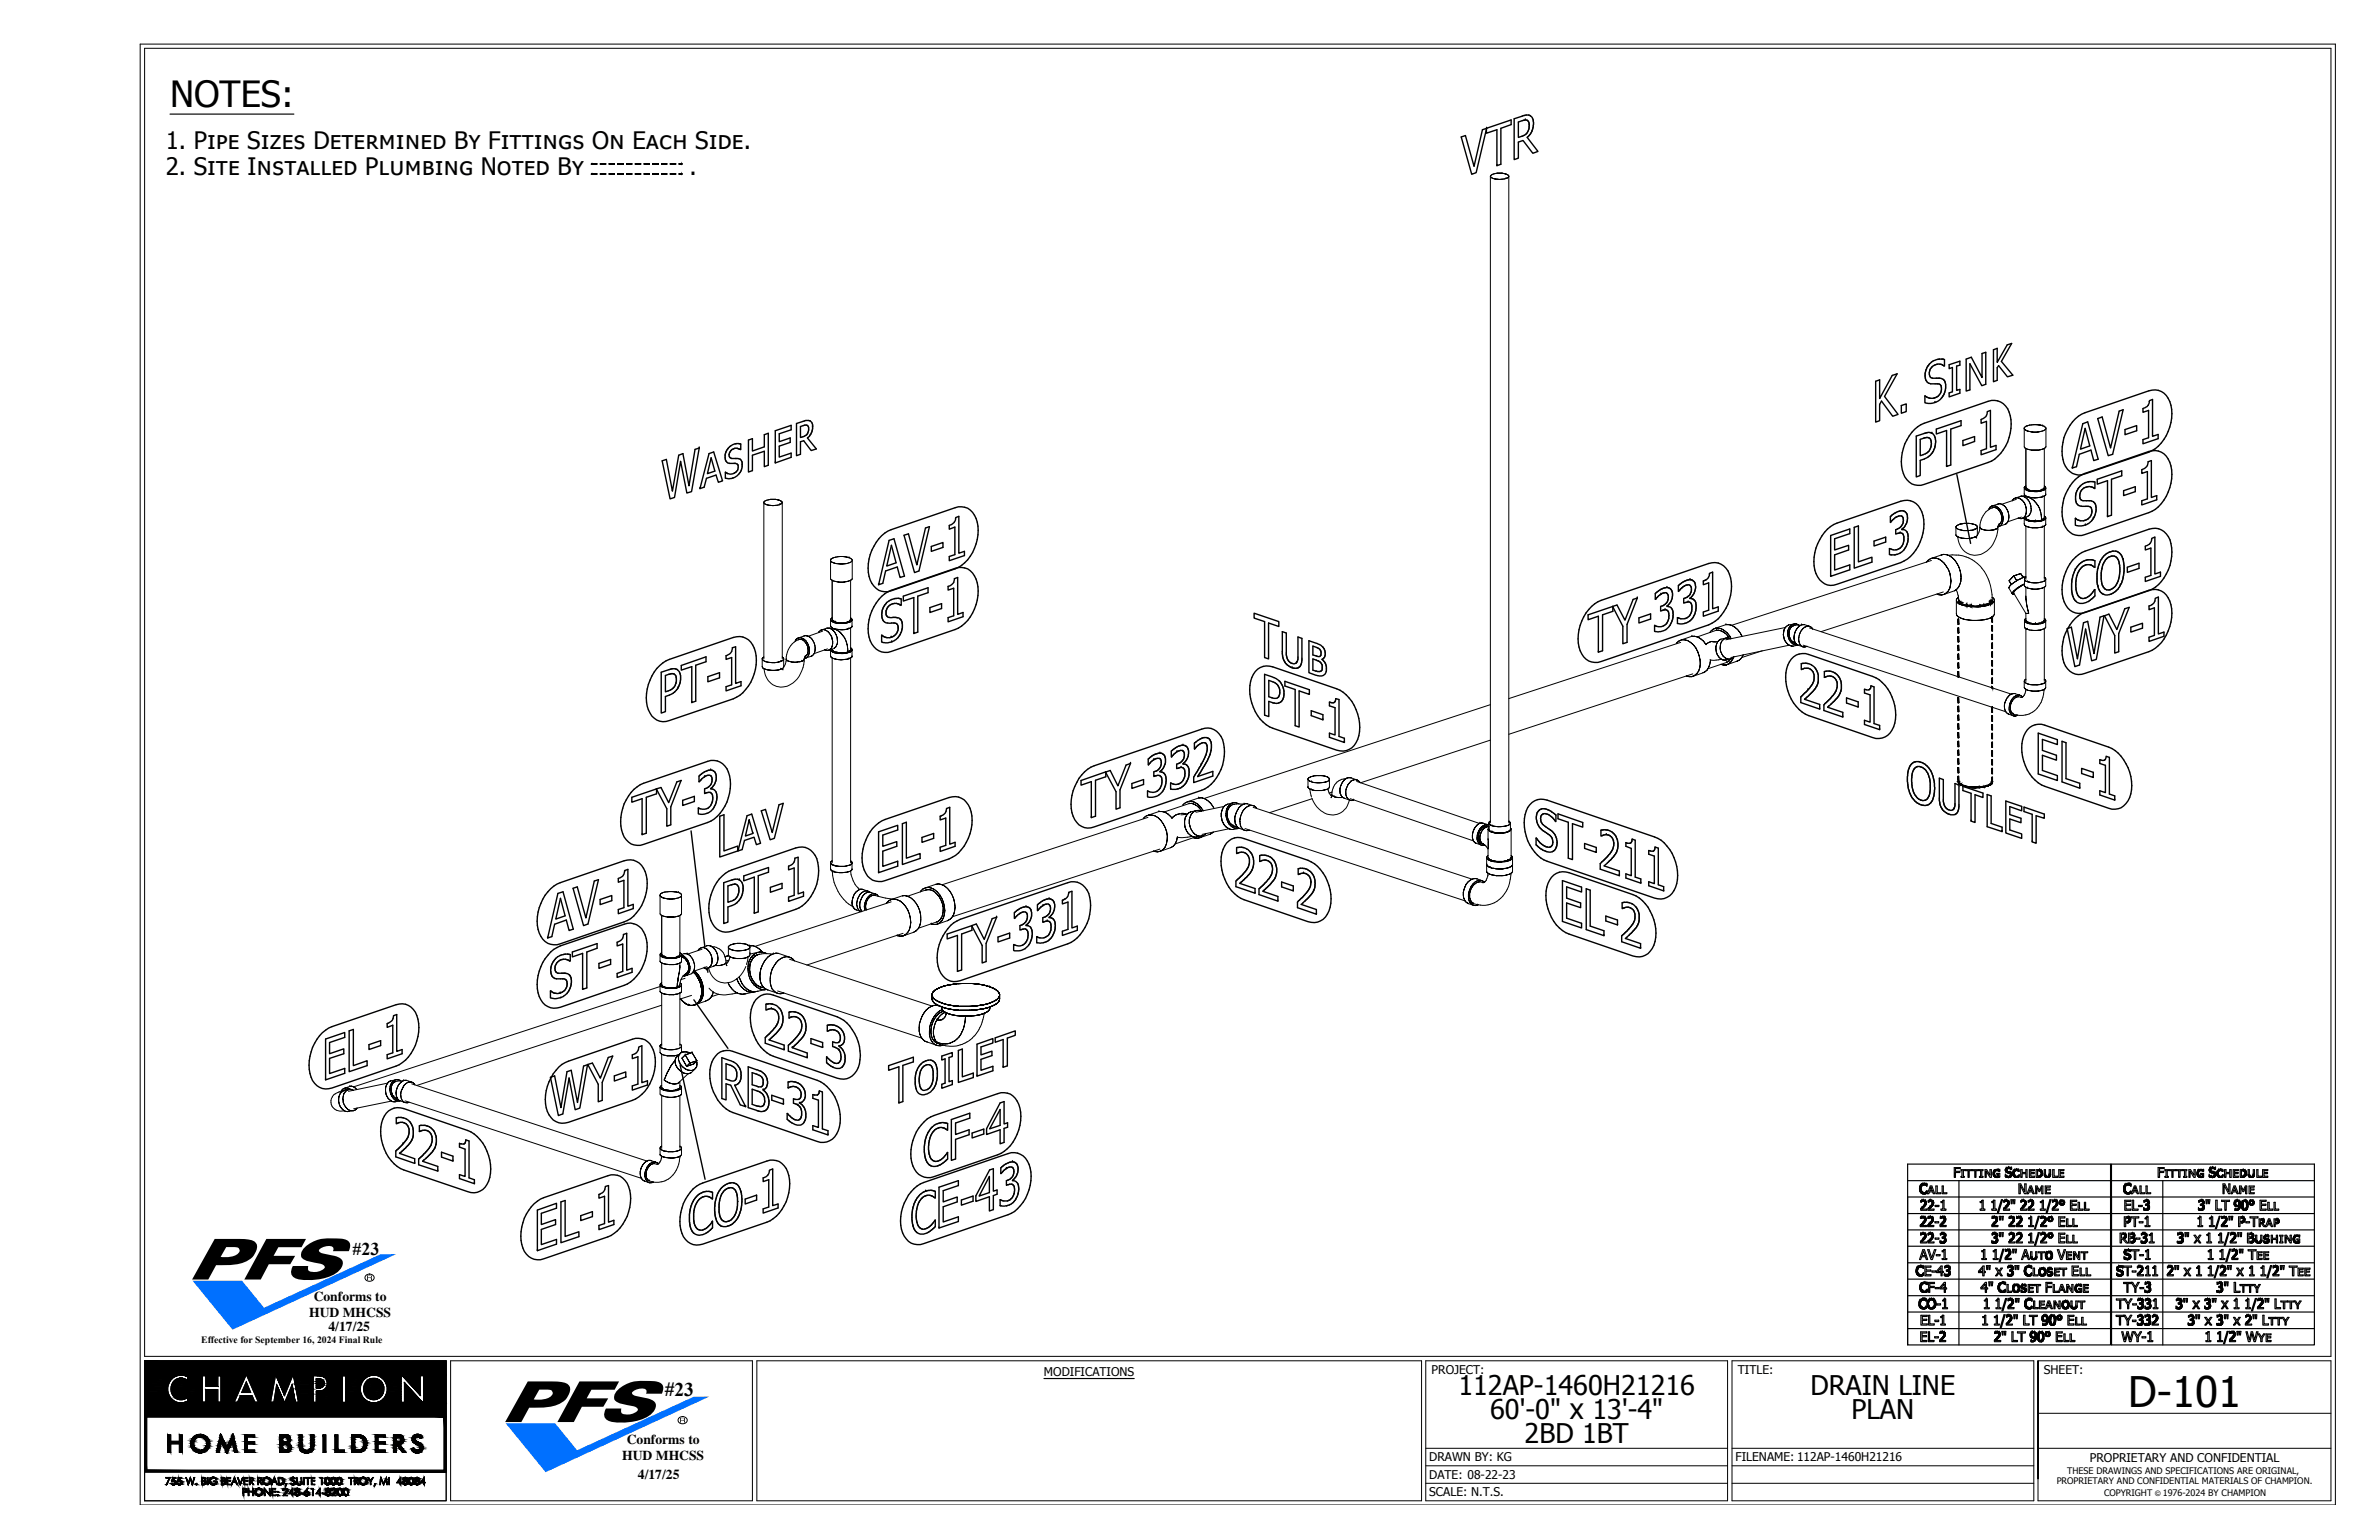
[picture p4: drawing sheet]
<svg xmlns="http://www.w3.org/2000/svg" width="432mm" height="279mm" viewBox="0 0 432 279" stroke-linecap="round" stroke-linejoin="round" font-family="sans-serif">
<defs><g id="words">
<text font-size="7.6" x="386.3" y="255.3">D-101</text>
<text font-size="6.6" x="30.9" y="19.3">NOTES:</text>
<g font-size="4.9">
<text x="264.7" y="253">112AP-1460H21216</text>
<text x="270.5" y="257.4">60'-0&quot; x 13'-4&quot;</text>
<text x="328.6" y="253">DRAIN LINE</text>
<text x="336" y="257.4">PLAN</text>
<text x="276.7" y="261.7">2BD 1BT</text>
</g>
<g font-size="4.4">
<text x="30.1" y="27.1">1. Pipe Sizes Determined By Fittings On Each Side.</text>
<text x="30.1" y="31.8">2. Site Installed Plumbing Noted By</text>
<text x="125.2" y="31.8">.</text>
</g>
<text font-size="3.5" x="120.6" y="253.3">#23</text>
<text font-size="3.3" x="64" y="227.7">#23</text>
<g font-size="2.5">
<text x="56.1" y="239">HUD MHCSS</text>
<text x="56.9" y="236.1">Conforms to</text>
<text x="59.6" y="241.5">4/17/25</text>
<text x="113.8" y="261.9">Conforms to</text>
<text x="112.9" y="264.9">HUD MHCSS</text>
<text x="115.8" y="268.3">4/17/25</text>
</g>
<g font-size="2.2">
<text x="189.5" y="249.6">MODIFICATIONS</text>
<text x="259.8" y="249.3">PROJECT:</text>
<text x="315.4" y="249.3">TITLE:</text>
<text x="371" y="249.3">SHEET:</text>
<text x="259.4" y="265.1">DRAWN BY: KG</text>
<text x="259.4" y="268.3">DATE: 08-22-23</text>
<text x="315" y="265.1">FILENAME: 112AP-1460H21216</text>
<text x="379.3" y="265.3">PROPRIETARY AND CONFIDENTIAL</text>
<text x="259.4" y="271.5">SCALE: N.T.S.</text>
</g>
<text font-size="1.8" x="36.5" y="243.6">Effective for September 16, 2024 Final Rule</text>
<g font-size="1.6">
<text x="373.3" y="269.2">PROPRIETARY AND CONFIDENTIAL MATERIALS OF CHAMPION.</text>
<text x="375.2" y="267.4">THESE DRAWINGS AND SPECIFICATIONS ARE ORIGINAL,</text>
<text x="381.9" y="271.4">COPYRIGHT</text>
<text x="392.6" y="271.4">1976-2024 BY CHAMPION</text>
</g>
<text font-size="1.4" x="391.2" y="271.4">©</text>
</g></defs>
<g fill="none" stroke="#000" stroke-width=".18">
<path d="M25.4 8h398.5v265h-398.5zM26.2 8.8h396.9v237.3h-396.9zM107.4 31.5v.1M107.4 31.5h.9v.1h-.9zM107.4 29.7v.1M107.4 29.7h.9v.1h-.9zM109 31.5h.9v.1h-.9zM109 29.7h.9v.1h-.9zM110.6 31.5h.9v.1h-.9zM110.6 29.7h.9v.1h-.9zM112.1 31.5h1v.1h-1zM112.1 29.7h1v.1h-1z"/>
<path d="M113.7 31.5h1v.1h-1zM113.7 29.7h1v.1h-1zM115.3 31.5h1v.1h-1zM115.3 29.7h1v.1h-1zM116.9 31.5h1v.1h-1zM116.9 29.7h1v.1h-1zM118.5 31.5h1v.1h-1zM118.5 29.7h1v.1h-1zM120.1 31.5h.9v.1h-.9zM120.1 29.7h.9v.1h-.9zM121.7 31.5h.9v.1h-.9zM121.7 29.7h.9v.1h-.9z"/>
<path d="M123.3 31.5h.4v.1h-.4zM123.3 29.7h.4v.1h-.4zM123.7 31.5v.1M123.7 29.7v.1M270.5 32l.3 .3M270.5 32l.5-.4 .7-.2h.9h-.9l-.7 .2-.5 .4 .3 .3M270.5 32v117.3M270.8 32.3l.2 .1M271 32.4l.4 .1-.4-.1M271.4 32.5h.3h-.3M271.7 32.5l1.6-.1zM273 31.5l-.4-.1 .4 .1"/>
<path d="M273.3 32.4h.1M273.3 31.6l-.3-.1 .3 .1M273.6 32.3l-.3 .1 .3-.1M273.6 32.3l.2-.2-.2 .2M273.6 31.7l-.3-.1 .3 .1M273.8 32.1l.1-.1-.1 .1M273.8 31.8l-.2-.1 .2 .1M273.9 32l-.1-.2 .1 .2M273.9 32v117.3M367.4 77.8v3.3a3.1 3.1 0 0 0 2.6 .6h-1.3l-1-.3M367.4 77.8l.1 .1-.1-.1M367.4 77.6v.2v-.2"/>
<path d="M367.5 77.9l.2 .2-.2-.2M367.5 77.5l-.1 .1 .1-.1M367.7 78.1l.3 .1-.3-.1M367.7 77.3l-.2 .2 .2-.2M368 78.2l.3 .1-.3-.1M368 77.3h-.3h.3M368.3 78.3l.4 .1-.4-.1M368.3 77.1l1.3-.1zM368.3 77.1l-.3 .2M370 77.1l-.4-.1 .4 .1M370.4 77.1l.4 .2-.4-.2M370.4 77.1h-.4h.4"/>
<path d="M370.8 77.3a.65 .65 0 0 1 .5 .5 3.3 3.3 0 0 1-2.6 .6 3.3 3.3 0 0 0 2.6-.6M370.8 77.3a.65 .65 0 0 1 .5 .5M370.8 77.3h.1M371.3 77.8v3.3M138.6 91.1l.3 .3M138.6 91.1a2.13 2.13 0 0 1 2.2-.5l-1.3 .1a.67 .67 0 0 0-.8 .6l.2 .1M138.6 91.1v28.4M138.9 91.4l.2 .2M139.1 91.6l.4 .1-.4-.1M139.5 91.7h.4h-.4M139.9 91.7l1.6-.1zM141.1 90.7l-.3-.1 .3 .1"/>
<path d="M141.5 91.6h.1M141.5 90.8l-.4-.1 .4 .1M141.7 91.4l-.2 .2 .2-.2M141.7 91.4l.2-.1-.2 .1M141.7 90.9l-.2-.1 .2 .1M141.9 91.3l.1-.2-.1 .2M141.9 91l-.2-.1 .2 .1M142 91.1l-.1-.1 .1 .1M142 91.1v28.4M355 95.6v.2v-.2M355 95.6v1.4M355 97.2v-.2v.2"/>
<path d="M355 95.8l.2 .1-.2-.1M355.1 95.5l-.1 .1 .1-.1M355.2 97.3l-.2-.1 .2 .1M355.2 95.9l.2 .1-.2-.1M355.2 95.3l-.1 .2 .1-.2M355.4 97.4l-.2-.1 .2 .1M355.4 96l.3 .1-.3-.1M355.5 95.2l-.3 .1 .3-.1M355.7 97.5l-.3-.1 .3 .1M355.7 96.1l.3 .1-.3-.1M355.8 95.1l-.3 .1 .3-.1M356 97.6l-.3-.1 .3 .1"/>
<path d="M356 96.2l.4 .1-.4-.1M356.1 95l-.3 .1 .3-.1M356.4 97.7h.9zM356.4 97.7l-.4-.1 .4 .1M356.4 96.3l1.2-.1zM356.5 95h-.4h.4M356.5 95h.8zM357.6 97.7h-.3h.3M357.6 96.2h.4h-.4M357.8 95h-.5h.5M358 97.6l-.4 .1 .4-.1M358 96.2l.4-.1-.4 .1"/>
<path d="M358.1 95.1l-.3-.1 .3 .1M358.4 97.5l-.4 .1 .4-.1M358.4 97.5h.1M358.4 96.1h.1M358.4 95.2l-.3-.1 .3 .1M358.6 97.4l-.2 .1 .2-.1M358.6 96l-.2 .1 .2-.1M358.6 96l.2-.2-.2 .2M358.6 97.4l.1 .2M358.7 95.3l-.3-.1 .3 .1M358.7 97.5l.1 .1M358.8 97.2l-.2 .2 .2-.2"/>
<path d="M358.8 95.8l.1-.1-.1 .1M358.8 95.4l-.1-.1 .1 .1M358.9 97.1l-.1 .1 .1-.1M358.9 97v.1v-.1M358.9 95.7v-.2v.2M358.9 95.5l-.1-.1 .1 .1M358.9 95.5v1.5M359.4 95.8v-.2v.2M359.5 95.9l-.1-.1 .1 .1M359.7 96l-.2-.1 .2 .1M360 96.1l-.3-.1 .3 .1M360.3 96.2h1.2z"/>
<path d="M360.3 96.2l-.3-.1 .3 .1M361.1 92.2l-.2 .3 .2-.3M361.2 92l-.1 .2 .1-.2M361.5 91.8l-.3 .2 .3-.2M361.5 92.2a4 4 0 0 0-2.2 3.9l-.4 .9M361.5 92.2l.3-.1-.3 .1M361.7 91.8h-.2h.2M361.8 92.1h.3h-.3M361.9 96.1l-.4 .1 .4-.1M362 91.8h-.3h.3M362.1 92.1l.2 .1-.2-.1M362.2 96.1h-.3h.3"/>
<path d="M362.2 96.1h.1M362.3 92.2l.3 .1-.3-.1M362.3 91.9l-.3-.1 .3 .1M362.4 95.9l-.2 .2 .2-.2M362.5 91.5l.3-.1-.3 .1M362.5 91.5l-1 .3M362.6 95.8l-.2 .1 .2-.1M362.6 95.7v.1v-.1M362.6 95.5h.2h-.2M362.6 92.3l.2 .3-.2-.3M362.6 92.1l-.3-.2 .3 .2M362.8 95.2h.1"/>
<path d="M362.8 92.6l.3 .3-.3-.3M362.8 91.4h.3h-.3M362.9 95.1l-.2 .3a5.6 5.6 0 0 1-3.2 5.2 3.2 3.2 0 0 1-4.2-3.2M362.9 92.3l-.3-.2 .3 .2M363.1 95.4l.2-.2-.2 .2M363.1 95l-.3 .2 .3-.2M363.1 92.9l.1 .4-.1-.4M363.1 91.4l.6 .3zM363.1 92.6l-.2-.3 .2 .3M363.2 94.7l-.1 .3 .1-.3M363.2 93.3l.1 .4-.1-.4M363.3 95.2l.1-.3-.1 .3"/>
<path d="M363.3 94.4l-.1 .3 .1-.3M363.3 93.7v.4v-.4M363.3 94.1v.3v-.3M363.3 94.1h.1M363.3 93l-.2-.4 .2 .4M363.4 94.9l.1-.3-.1 .3M363.5 93.4l-.2-.4 .2 .4M363.5 94.6l.1-.4-.1 .4M363.6 94.2v-.4v.4M363.6 93.8l-.1-.4 .1 .4M363.7 91.7l.3 .2-.3-.2M363.9 95.2l-1.1 .3"/>
<path d="M364 91.9l.2 .4-.2-.4M364.1 95l-.2 .2 .2-.2M364.2 92.3l.2 .4-.2-.4M364.3 94.8l-.2 .2 .2-.2M364.4 92.7l.1 .3-.1-.3M364.5 94.6l-.2 .2 .2-.2M364.5 93l.1 .5-.1-.5M364.6 94.2l-.1 .4 .1-.4M364.6 93.9v.3v-.3M364.6 93.5v.4v-.4M365.3 90.8h.1M365.4 90.6l-.1 .2 .1-.2"/>
<path d="M365.6 90.4l-.2 .2 .2-.2M365.9 90.3l-.3 .1 .3-.1M366 90.6l-2.7 .9M366.1 90.3l.3 .1-.3-.1M366.1 90.3h-.2h.2M366.3 94l.3 .1-.3-.1M366.4 90.4h.1M366.6 94.1l.5-.1zM366.7 90.5l-.3-.1 .3 .1M366.7 90h.3h-.3M366.7 90l-.8 .3M366.9 93.8l-2.5 .9"/>
<path d="M367 90.7l-.3-.2 .3 .2M367 90l.3 .1-.3-.1M367.2 91l-.2-.3 .2 .3M367.3 90.1l.3 .1-.3-.1M367.3 90.1h.1M367.3 93.9l.2-.2-.2 .2M367.4 93.9l.1 .2-.1-.2M367.4 88.5l.1 .1-.1-.1M367.4 81.1l.3 .3M367.4 88.5v1.1M367.4 93.9v1.1M367.5 95.2l-.1-.2 .1 .2"/>
<path d="M367.5 94.1v.1v-.1M367.5 91.3l-.3-.3 .3 .3M367.5 89.7l-.1-.1 .1 .1M367.5 88.6v.1v-.1M367.5 90.2h.5M367.5 88.3l-.1 .2 .1-.2M367.5 95.3v-.1v.1M367.5 94.2l.2 .1-.2-.1M367.5 93.7l.2-.3-.2 .3M367.5 89.9v-.2v.2M367.5 88.7l.2 .2-.2-.2M367.6 90.2l.2 .2-.2-.2"/>
<path d="M367.6 91.7l-.1-.4 .1 .4M367.6 88.2l-.1 .1 .1-.1M367.7 93.4v-.3v.3M367.7 94h.1M367.7 95.5l-.2-.2 .2 .2M367.7 94.3l.2 .1-.2-.1M367.7 94.1v-.2v.2M367.7 92l-.1-.3 .1 .3M367.7 90l-.2-.1 .2 .1M367.7 88.9l.2 .1-.2-.1M367.7 88.2h-.1h.1M367.7 88.6h.1"/>
<path d="M367.7 81.4v7.2M367.7 81.4v7.1M367.7 90v.2M367.7 93.8v.1M367.7 95.5v9.6M367.7 93.1l.1-.3-.1 .3M367.8 94.1h-.1h.1M367.8 92.8v-.4v.4M367.8 92.4l-.1-.4 .1 .4M367.8 88.7h.1M367.8 94.1v.1M367.8 90.4l.3 .3-.3-.3"/>
<path d="M367.8 88.7l.1 .1M367.9 95.5h-.2h.2M367.9 94.4l.3 .1-.3-.1M367.9 94.2l-.1-.1 .1 .1M367.9 90.1l-.2-.1 .2 .1M367.9 89l.3 .1-.3-.1M367.9 88.8h.1M368 94.3h.1M368 93.7l-.9 .3M368 88.8h.1M368 88.8l.2 .1zM368 90.2h.1"/>
<path d="M368.1 94.3l-.2-.1 .2 .1M368.1 90.7l.2 .3-.2-.3M368.1 90.2h.1h-.1M368.2 93.6l-.2 .1 .2-.1M368.2 90.2l.1 .1-.1-.1M368.2 94.4h.1M368.2 95.6l-.3-.1 .3 .1M368.2 94.5l.4 .1-.4-.1M368.2 90.2l-.3-.1 .3 .1M368.2 89.1h.4h-.4M368.2 88.9l.3 .1M368.2 88.9h.1"/>
<path d="M368.3 90.3h.1h-.1M368.3 94.4h.1M368.3 94.4l-.2-.1 .2 .1M368.3 91l.2 .4-.2-.4M368.4 93.4l-.2 .2 .2-.2M368.4 90.3h.1h-.1M368.5 91.4l.1 .3-.1-.3M368.5 90.3l.2 .2-.2-.2M368.5 89l.3 .1zM368.5 93.1l-.1 .3 .1-.3M368.5 89h.1M368.6 94.4v.1v-.1"/>
<path d="M368.6 95.7l-.4-.1 .4 .1M368.6 94.6h.3h-.3M368.6 94.5l-.3-.1 .3 .1M368.6 90.3l-.4-.1 .4 .1M368.6 89.1l.3 .1-.3-.1M368.6 91.7v.4v-.4M368.6 92.8l-.1 .3 .1-.3M368.6 92.1l.1 .4-.1-.4M368.6 94.5h.1M368.7 92.5l-.1 .3 .1-.3M368.7 90.5l.2 .1-.2-.1M368.8 89.1h.2"/>
<path d="M368.9 94.5h.8zM368.9 94.5h-.3h.3M368.9 89.1h.1M368.9 90.6l.2 .2-.2-.2M368.9 94.5h.1M368.9 95.8h.8zM368.9 95.8l-.3-.1 .3 .1M368.9 94.6h1.2zM368.9 90.3h.8zM368.9 90.3h-.3h.3M368.9 89.2h1.2zM369 89.1h.1h-.1"/>
<path d="M369 94.5h.1M369.1 90.8l.2 .1-.2-.1M369.1 89.1h.1M369.2 89.1h.1M369.3 90.9l.1 .2-.1-.2M369.3 89.1h.1M369.4 94.5h.1M369.4 89.1h.1M369.4 91.1l.2 .2-.2-.2M369.6 91.3l.2 .3-.2-.3M369.8 91.6l.2 .2-.2-.2M369.9 94.5h-.1"/>
<path d="M370 91.8l.1 .2-.1-.2M370 89.1v-.1v.1M370 94.5h-.3h.3M370.1 95.7l-.4 .1 .4-.1M370.1 94.6l.4-.1-.4 .1M370.1 92l.1 .3-.1-.3M370.1 90.3h-.4h.4M370.1 89.2l.4-.1-.4 .1M370.1 89h.1M370.1 89l-.7 .1M370.1 89l.3-.1-.3 .1M370.2 94.5h.1"/>
<path d="M370.2 94.4h.1M370.2 92.3l.1 .3-.1-.3M370.3 92.6l.1 .3-.1-.3M370.3 94.4l-.3 .1 .3-.1M370.3 89h.1M370.4 92.9l.1 .3-.1-.3M370.4 88.9h.3zM370.4 81.6l-.4 .1 .4-.1M370.5 95.7h-.4h.4M370.5 94.5l.3-.1-.3 .1M370.5 93.2v.4v-.4M370.5 90.2l-.4 .1 .4-.1"/>
<path d="M370.5 89.1l.3-.1-.3 .1M370.5 93.6v.3v-.3M370.5 94.4h.1M370.5 94.4h-.2h.2M370.5 93.9v.5l.3-.1-.3 .1zM370.7 88.9h.1M370.7 88.9l.1-.1zM370.8 95.6l-.3 .1 .3-.1M370.8 95.6h.1M370.8 94.4h.1M370.8 90.1l-.3 .1 .3-.1M370.8 90.1h.1"/>
<path d="M370.8 89h.1M370.8 81.5l-.4 .1 .4-.1M370.8 94.3h.1M370.8 94.2v.1M370.9 94.2l-.1 .1 .1-.1M370.9 88.8h.1M371 94.1h.1M371 88.6l-.1 .2zM371 88.6h.1M371 95.5l-.2 .1 .2-.1M371 94.3l-.2 .1 .2-.1M371 94.3l.2-.1-.2 .1"/>
<path d="M371 94.1l-.1 .1 .1-.1M371 90l-.2 .1 .2-.1M371 88.9l-.2 .1 .2-.1M371 88.9l.2-.1-.2 .1M371.1 94l-.1 .1 .1-.1M371.1 81.4l-.3 .1 .3-.1M371.1 81.4v7.2M371.1 90v4M371.1 95.5v9.6M371.1 93.7v-.1v.1M371.1 88.2h.1M371.2 95.3l-.2 .2 .2-.2"/>
<path d="M371.2 94.2l.1-.1-.1 .1M371.2 89.9l-.2 .1 .2-.1M371.2 88.8l.1-.2-.1 .2M371.2 81.2l-.1 .2 .1-.2M371.3 93.8l-.2-.1 .2 .1M371.3 88.3l-.2-.1 .2 .1M371.3 95.2l-.1 .1 .1-.1M371.3 95.1v.1v-.1M371.3 94.1v-.2v.2M371.3 93.9v-.1v.1M371.3 89.8l-.1 .1 .1-.1M371.3 89.6v.2v-.2"/>
<path d="M371.3 88.6v-.1v.1M371.3 88.5v-.2v.2M371.3 88.5v1.1M371.3 93.9v1.2M371.3 81.1l-.1 .1 .1-.1M138.3 119.5l.1 .2-.1-.2M138.3 119.5v1.4M138.4 119.7l.1 .1-.1-.1M138.4 119.4l-.1 .1 .1-.1M138.5 119.8l.2 .1-.2-.1M138.6 119.3l-.2 .1 .2-.1M138.6 119.2v.1v-.1"/>
<path d="M138.7 119.9l.3 .2-.3-.2M141.9 119.9l-.2 .1 .2-.1M141.9 119.9l.3-.1-.3 .1M142 119.2h.1M142.2 119.8v-.2v.2M142.2 119.3l-.2-.1 .2 .1M142.2 119.6v-.1v.1M142.2 119.5v-.2v.2M142.2 119.5v1.4M142.7 119.7v-.2v.2M142.8 119.8l-.1-.1 .1 .1M143 119.9l-.2-.1 .2 .1"/>
<path d="M144.4 116.2l-.1 .2 .1-.2M144.6 115.9l-.2 .3 .2-.3M144.8 115.8l-.2 .1 .2-.1M144.9 116.1a4 4 0 0 0-2.2 3.9l-.5 1M144.9 116.1l.2-.1-.2 .1M145.1 115.7l-.3 .1 .3-.1M145.1 116h.3h-.3M145.4 116l.3 .1-.3-.1M145.4 115.7h-.3h.3M145.5 120l-.3 .1 .3-.1M145.5 120h.1M145.7 116.1l.3 .2-.3-.2"/>
<path d="M145.7 115.8l-.3-.1 .3 .1M145.8 119.9l-.3 .1 .3-.1M145.9 119.8l-.1 .1 .1-.1M145.9 115.4l.3-.1-.3 .1M145.9 115.4l-1.1 .4M146 119.6l-.1 .2 .1-.2M146 116.3l.2 .2-.2-.2M146 116l-.3-.2 .3 .2M146.1 119.1l-.1 .4 .1-.1-.1 .1a5 5 0 0 1-3.6 5.1 3.2 3.2 0 0 1-3.7-3.3M146.2 119.1h.1M146.2 116.5l.2 .3-.2-.3M146.2 115.3l.2 .1-.2-.1"/>
<path d="M146.3 116.2l-.3-.2 .3 .2M146.3 119l-.2 .1M146.4 119.3l.2-.2-.2 .2M146.4 118.9l-.2 .2 .2-.2M146.4 116.8l.2 .4-.2-.4M146.4 115.4l.6 .2zM146.5 116.6l-.2-.4 .2 .4M146.6 118.7l-.2 .2 .2-.2M146.6 117.2v.4v-.4M146.6 119.1l.2-.2-.2 .2M146.6 118.3v.4v-.4M146.6 117.6l.1 .4-.1-.4"/>
<path d="M146.7 118l-.1 .3 .1-.3M146.7 118h.1M146.7 116.9l-.2-.3 .2 .3M146.8 118.9l.1-.4-.1 .4M146.8 117.3l-.1-.4 .1 .4M146.9 118.5v-.3v.3M146.9 118.2v-.5v.5M146.9 117.7l-.1-.4 .1 .4M147 115.6l.3 .3-.3-.3M147.2 119.1l-1.1 .3M147.3 115.9l.2 .3-.2-.3M147.4 119l-.2 .1 .2-.1"/>
<path d="M147.5 116.2l.2 .4-.2-.4M147.7 118.7l-.3 .3 .3-.3M147.7 116.6l.2 .4-.2-.4M147.8 118.5l-.1 .2 .1-.2M147.9 117l.1 .4-.1-.4M147.9 118.2l-.1 .3 .1-.3M148 117.8l-.1 .4 .1-.4M148 117.4v.4v-.4M148.6 114.8h.1M148.8 114.5l-.2 .3 .2-.3M149 114.3l-.2 .2 .2-.2M149.2 114.3h-.2h.2"/>
<path d="M149.3 114.5l-2.6 .9M149.5 114.2l.3 .1-.3-.1M149.5 114.2l-.3 .1 .3-.1M149.6 117.9l.3 .1-.3-.1M149.8 114.3h.1M149.9 118l.6-.1zM150 114.4l-.2-.1 .2 .1M150.1 114h.2h-.2M150.1 114l-.9 .3M150.2 117.7l-2.4 .9M150.3 114.6l-.3-.2 .3 .2M150.3 114h.3h-.3"/>
<path d="M150.5 114.9l-.2-.3 .2 .3M150.6 114l.3 .1-.3-.1M150.6 114h.1M150.7 117.8l.2-.2-.2 .2M150.7 117.9l.1 .1-.1-.1M150.7 115.2l-.2-.3 .2 .3M150.7 112.4l.1 .1-.1-.1M150.7 101.7v3.3a3.3 3.3 0 0 0 2.7 .6h-1.3l-1.1-.3M150.7 105l.3 .3M150.7 101.7l.1 .2-.1-.2M150.7 101.6v.1v-.1M150.7 112.4v1.1"/>
<path d="M150.7 117.9v1.1M150.8 119.1l-.1-.1 .1 .1M150.8 118l.1 .1-.1-.1M150.8 113.7l-.1-.2 .1 .2M150.8 112.5l.1 .1-.1-.1M150.8 114.1h.5M150.8 112.3l-.1 .1 .1-.1M150.8 101.9l.2 .1-.2-.1M150.8 101.4l-.1 .2 .1-.2M150.9 119.3l-.1-.2 .1 .2M150.9 118.1l.1 .1-.1-.1M150.9 117.6l.1-.3-.1 .3"/>
<path d="M150.9 113.8l-.1-.1 .1 .1M150.9 112.6l.1 .2-.1-.2M150.9 114.1l.3 .2-.3-.2M151 115.6l-.3-.4 .3 .4M151 112.1l-.2 .2 .2-.2M151 117.3l.1-.2-.1 .2M151 119.4l-.1-.1 .1 .1M151 118.2l.3 .2-.3-.2M151 118v-.1v.1M151 116v-.4v.4M151 113.9l-.1-.1 .1 .1M151 112.8l.3 .1-.3-.1"/>
<path d="M151 112.1h.1M151 112.5h.1M151 102l.3 .1-.3-.1M151 101.3l-.2 .1 .2-.1M151 105.3v7.2M151 113.9v.2M151 117.8v.1M151 119.4v37.1M151.1 117.1v-.4v.4M151.1 112.6h.1M151.1 118h.1M151.1 112.5v.1"/>
<path d="M151.1 118v.1M151.1 118.1l-.1-.1 .1 .1M151.1 116.7v-.4v.4M151.1 116.3l-.1-.3 .1 .3M151.2 114.3l.2 .3-.2-.3M151.2 112.6l.1 .1M151.3 119.5l-.3-.1 .3 .1M151.3 118.4h.3h-.3M151.3 118.2l-.2-.1 .2 .1M151.3 114l-.3-.1 .3 .1M151.3 112.9l.3 .1-.3-.1M151.3 112.7h.1"/>
<path d="M151.3 118.2h.1M151.3 117.7l-.8 .2M151.3 112.8l.3 .1-.3-.1M151.3 102.1l.4 .1-.4-.1M151.3 101.2l-.3 .1 .3-.1M151.3 114.1h.1M151.4 118.3l-.1-.1 .1 .1M151.4 114.6l.2 .3-.2-.3M151.4 114.1h.1h-.1M151.5 117.5l-.2 .2 .2-.2M151.5 114.1l.1 .1-.1-.1M151.5 118.3h.1"/>
<path d="M151.6 119.5h-.3h.3M151.6 118.4l.3 .1-.3-.1M151.6 114.1l-.3-.1 .3 .1M151.6 113l.3 .1-.3-.1M151.6 112.9h.2zM151.6 112.9h.1M151.6 114.2h.1h-.1M151.6 118.3h-.2h.2M151.6 114.9l.2 .4-.2-.4M151.7 102.2l.4 .1-.4-.1M151.7 101.1l1.3-.1-1.7 .2M151.7 117.3l-.2 .2 .2-.2"/>
<path d="M151.7 114.2l.1 .1-.1-.1M151.8 115.3l.1 .4-.1-.4M151.8 114.3l.2 .1-.2-.1M151.8 112.9l.3 .1zM151.8 117.1l-.1 .2 .1-.2M151.8 118.4h.1M151.9 119.6l-.3-.1 .3 .1M151.9 118.5h.4h-.4M151.9 118.4l-.3-.1 .3 .1M151.9 114.2l-.3-.1 .3 .1M151.9 113.1h.4h-.4M151.9 118.4h.1"/>
<path d="M151.9 115.7l.1 .3-.1-.3M152 116.8l-.2 .3 .2-.3M152 116v.4v-.4M152 116.4v.4v-.4M152 114.4l.2 .1-.2-.1M152.1 113h.2M152.2 118.4h.9zM152.2 118.4h-.3h.3M152.2 113h.1M152.2 114.5l.2 .2-.2-.2M152.2 118.4h.1M152.3 119.7h.7z"/>
<path d="M152.3 119.7l-.4-.1 .4 .1M152.3 118.5h1.1zM152.3 114.2l.7 .1zM152.3 114.2h-.4h.4M152.3 113.1h1.1zM152.3 118.4h.1M152.3 113h.1h-.1M152.4 114.7l.2 .2-.2-.2M152.4 113h.1M152.5 113h.1M152.6 114.9l.2 .2-.2-.2M152.6 113h.1"/>
<path d="M152.7 118.4h.1M152.7 113h.1M152.8 115.1l.2 .2-.2-.2M153 115.3l.1 .2-.1-.2M153.1 118.4h.1M153.1 115.5l.2 .2-.2-.2M153.3 115.7l.1 .3-.1-.3M153.3 113l.1-.1-.1 .1M153.3 113h-.5M153.4 118.4h-.3h.3M153.4 101h-.4h.4M153.4 112.9h.1"/>
<path d="M153.4 119.6l-.4 .1 .4-.1M153.4 118.5l.4-.1-.4 .1M153.4 116l.1 .2-.1-.2M153.4 114.2l-.4 .1 .4-.1M153.4 113.1l.4-.1-.4 .1M153.5 112.9h.3h-.3M153.5 116.2l.1 .3-.1-.3M153.6 118.4h-.1M153.6 116.5l.1 .3-.1-.3M153.7 118.4h-.3h.3M153.7 112.9h.1M153.7 116.8l.1 .3-.1-.3"/>
<path d="M153.8 112.9l.2-.1zM153.8 105.5l-.4 .1 .4-.1M153.8 101.1l.3 .1-.3-.1M153.8 101.1l-.4-.1 .4 .1M153.8 119.6h-.4h.4M153.8 118.4h.3h-.3M153.8 117.1v.4v-.4M153.8 114.1l-.4 .1 .4-.1M153.8 113l.3-.1-.3 .1M153.8 117.5l.1 .4-.1-.4M153.9 118.3l-.2 .1 .2-.1M153.9 118.3h.1"/>
<path d="M153.9 118.3l.2-.1-.2 .1M153.9 117.9v.4v-.4M154 112.8l.2-.1zM154.1 119.5l-.3 .1 .3-.1M154.1 119.5h.1M154.1 118.4h.1M154.1 114l-.3 .1 .3-.1M154.1 114h.1M154.1 112.9h.1M154.1 105.4l-.3 .1 .3-.1M154.1 101.2a.65 .65 0 0 1 .6 .5 2.94 2.94 0 0 1-2.6 .6 2.94 2.94 0 0 0 2.6-.6M154.1 101.2a.65 .65 0 0 1 .6 .5"/>
<path d="M154.1 101.2h.1M154.1 118.2h.1M154.2 112.7l.1-.1zM154.2 118.2h-.1M154.2 118.1l-.1 .1 .1-.1M154.2 112.7h.1M154.3 118.1h.1M154.3 119.4l-.2 .1 .2-.1M154.3 118.3l-.2 .1 .2-.1M154.3 118.3l.2-.1-.2 .1M154.3 118l-.1 .1 .1-.1M154.3 114h-.2h.2"/>
<path d="M154.3 112.8l-.2 .1 .2-.1M154.3 112.8l.2-.1-.2 .1M154.3 112.6h.1M154.3 112.5h.1M154.3 112.5v.1zM154.4 117.9l-.1 .1 .1-.1M154.4 105.3l-.3 .1 .3-.1M154.4 105.3v7.2M154.4 113.9v4M154.4 119.4v37.1M154.5 117.6h-.1h.1M154.5 112.2l-.1-.1 .1 .1"/>
<path d="M154.5 119.3l-.2 .1 .2-.1M154.5 118.2l.1-.2-.1 .2M154.5 113.8l-.2 .2 .2-.2M154.5 112.7l.1-.1-.1 .1M154.6 105.2l-.2 .1 .2-.1M154.6 117.7l-.1-.1 .1 .1M154.6 112.3l-.1-.1 .1 .1M154.6 119.2l-.1 .1 .1-.1M154.6 119v.2v-.2M154.6 118v-.1v.1M154.6 117.9v-.2v.2M154.6 113.7l-.1 .1 .1-.1"/>
<path d="M154.6 113.6v.1v-.1M154.6 112.6v-.2v.2M154.6 112.4v-.1v.1M154.6 112.4v1.2M154.6 117.9v1.1M154.7 105l-.1 .2 .1-.2M154.7 101.7v3.3M304.3 116.6l-.1 .2 .1-.2M304.8 116.3l-.5 .3 .5-.3M305.1 116.5l-31.2 10.2M305.2 116.1l-.4 .2 .4-.2M305.7 116.1h-.5h.5"/>
<path d="M306.3 116.2l-.6-.1 .6 .1M306.8 116.5l-.5-.3 .5 .3M307.1 115.4h.1M307.1 115.4l-1.9 .7M307.3 117l-.5-.5 .5 .5M307.6 115.4l.5 .2-.5-.2M307.6 115.4h-.5h.5M307.8 117.6l-.5-.6 .5 .6M308.1 118.2l-.3-.6 .3 .6M308.1 115.6l.6 .3-.6-.3M308.4 119l-.3-.8 .3 .8M308.6 119.7l-.2-.7 .2 .7"/>
<path d="M308.7 115.9l.5 .4-.5-.4M309.2 116.3l.4 .6-.4-.6M309.6 116.9h.1M309.6 116.9l.1-.1-.1 .1M309.7 116.8l.4-.2-.4 .2M310.1 116.6l.4-.2-.4 .2M310.5 119.8l-.2 .7 .2-.7M310.5 119.8h.1M310.5 116.4h.2h-.2M310.5 114.5l-.2 .3 .2-.3M310.7 116.4h.3h-.3M310.9 114.2l-.4 .3 .4-.3"/>
<path d="M311 116.4h.2h-.2M311.2 116.4h.1M311.4 114l-.5 .2 .5-.2M311.4 117.8l.1 .5-.1-.5M311.4 117.8v-.5v.5M311.4 117.3l.2-.5-.2 .5M311.5 118.3h.1M311.5 116.4l-.6 .1M311.5 114.3h.1M311.5 114.3l-3.5 1.3M311.6 116.8l.1-.3-.1 .3M311.7 118.8l-.2-.5 .2 .5"/>
<path d="M311.7 116.5l.3-.3-.3 .3M311.8 116.4l-.4 .1M312 119.2l-.3-.4 .3 .4M312 114.3l.4 .2-.4-.2M312 114.3h-.5h.5M312 114h-.6h.6M312 116.2l.4-.2-.4 .2M312.2 117.6l.1 .6-.1-.6M312.3 117.1l-.1 .5 .1-.5M312.3 119.5l-.3-.3 .3 .3M312.3 118.2l.2 .4-.2-.4M312.3 118.2h.1"/>
<path d="M312.3 116.7v.4v-.4M312.4 114.5l.5 .2-.5-.2M312.5 114.1l-.5-.1 .5 .1M312.5 119.6l-1.3 .2-.9-.1M312.5 118.6l.3 .4-.3-.4M312.5 116.3l-.2 .4 .2-.4M312.7 119.7h.7zM312.7 119.7l-.4-.2 .4 .2M312.8 119l.3 .3-.3-.3M312.8 116l-.3 .3 .3-.3M312.9 114.7l.5 .4-.5-.4M313 114.4l-.5-.3 .5 .3"/>
<path d="M313.1 119.3l.4 .2-.4-.2M313.2 115.8l-.4 .2 .4-.2-.8 .2M313.3 113.3h.1M313.3 113.3l-1.9 .7M313.4 115.1l.3 .5-.3-.5M313.5 119.5h.7l.3-.1-.3 .1zM313.5 115.7l-.3 .1 .3-.1M313.5 114.9l-.5-.5 .5 .5M313.7 115.6l.2 .2-.2-.2M313.8 113.3l.5 .2 .6 .3-.6-.3zM313.8 113.3h-.5h.5M313.8 120l-.3 .1"/>
<path d="M313.8 119.9v.1v-.1M313.8 119.9h.1M313.9 119.9v-.1v.1M313.9 115.8l-.4-.1 .4 .1M314 115.4l-.5-.5 .5 .5M314.1 115.9l-.2-.1 .2 .1M314.1 119.6l-.2 .2M314.1 119.6h.1M314.2 115.9l-.2-.5 .2 .5M314.2 119.5l-.8 .2M314.5 119.6l.1-.3-.1 .3M314.5 119.4l.2-.3-.2 .3"/>
<path d="M314.9 113.8l.5 .4-.5-.4M315.4 114.2l.4 .6-.4-.6M315.6 119.8l-.5 .2 .5-.2M315.8 114.8l.4 .6-.4-.6M316 119.5l-.4 .3 .4-.3M316.4 119l-.4 .5 .4-.5M316.4 118.8v.2v-.2M319.9 118.1l-3.8 1.2M323.7 115.2v-.3v.3M323.7 114.9l.1-.4-.1 .4M323.8 115.6l-.1-.4 .1 .4M323.8 114.5l.1-.3-.1 .3"/>
<path d="M323.9 116l-.1-.4 .1 .4M323.9 114.2l.1-.3-.1 .3M324 116.2l-.1-.2 .1 .2M324 113.9l.2-.2-.2 .2M324.1 113.8l-10.9 2.3M324.2 116.5l-.2-.3 .2 .3M324.2 113.7l.2-.2-.2 .2M324.4 116.8l-.2-.3 .2 .3M324.4 113.5l.3-.1-.3 .1M324.5 115.1v.3v-.3M324.5 114.7v.4v-.4M324.5 115.4l.2 .4-.2-.4"/>
<path d="M324.5 114.3v.4v-.4M324.7 117l-.3-.2 .3 .2M324.7 115.8l.1 .3-.1-.3M324.7 114l-.2 .3 .2-.3M324.7 115.1v-.3v.3M324.7 114.8v-.2v.2M324.7 115.1h.1M324.7 114.7h.1M324.7 115.4v-.3v.3M324.7 114.6l.1-.3-.1 .3M324.7 114.6h.1M324.8 116.1l.2 .3-.2-.3"/>
<path d="M324.8 114.3l.1-.2-.1 .2M324.8 115.5h.1M324.8 117.1l-10.6 2.2M324.8 115.5v.1M324.8 115.7l-.1-.3 .1 .3M324.8 113.7l-.1 .3 .1-.3M324.8 114.3h.1M324.9 114.1l.1-.2-.1 .2M325 117.1l.5 .1zM325 117.1l-.3-.1 .3 .1M325 115.9l-.2-.2 .2 .2M325 115.9h.1"/>
<path d="M325 115.9v.1M325 116.4l.2 .2-.2-.2M325 113.5l-.2 .2 .2-.2M325 113.9h.1M325 113.9v.1M325 113.9l.2-.2-.2 .2M325.1 116.2l-.1-.3 .1 .3M325.1 116.2h.1M325.2 116.2v.1M325.2 116.6l.3 .2-.3-.2M325.2 113.7l.2-.1-.2 .1M325.2 113.7h.1"/>
<path d="M325.2 116.3l-.1-.1 .1 .1M325.2 113.3l-.2 .2 .2-.2M325.4 113.6l.1-.1-.1 .1M325.4 116.5l-.2-.2 .2 .2M325.4 116.5h.1M325.5 116.8l.2 .2-.2-.2M325.5 116.5h.1M325.5 113.5h.1M325.5 113.2l-.3 .1 .3-.1M325.5 113.2h.6zM325.5 113.2l-.8 .2M325.6 116.6l-.2-.1 .2 .1"/>
<path d="M325.6 115.9v-.3v.3M325.6 115.6l.1-.4-.1 .4M325.7 115.2l.1-.3-.1 .3M325.7 117h.6zM325.7 116.2l-.1-.3 .1 .3M325.7 116.7h.1M325.8 114.9l.1-.4-.1 .4M325.8 116.7h.1M325.8 116.5l.2 .3zM325.8 116.5l-.1-.3 .1 .3M325.8 116.7l-.2-.1 .2 .1M325.9 114.5l.2-.3-.2 .3"/>
<path d="M326.1 114.2l.2-.3-.2 .3M326.1 116.9l-.1-.1 .1 .1M326.3 113.9l.2-.2-.2 .2M326.3 117.1l-.8 .1M326.3 117.1l-.2-.2 .2 .2M326.3 113.3l-.2-.1 .2 .1M326.3 117.1l.9 .2M326.5 116.2l.1 .3-.1-.3M326.5 115.9v.3v-.3M326.5 113.7l.2-.2-.2 .2M326.5 115.5v.4v-.4M326.5 113.4l-.2-.1 .2 .1"/>
<path d="M326.6 116.5v.3v-.3M326.6 115.1l-.1 .4 .1-.4M326.6 116.8l.2 .3-.2-.3M326.7 114.8l-.1 .3 .1-.3M326.7 113.5l.3-.1-.3 .1M326.8 117.1l.2 .1-.2-.1M326.8 113.5h-1.3M326.9 114.5l-.2 .3 .2-.3M327 117.2l.2 .1-.2-.1M327 113.4h.1M327.1 114.2l-.2 .3 .2-.3M327.2 117.3h.8z"/>
<path d="M327.3 113.3l-.3 .1 .3-.1M327.3 113.3h.2h-.2M327.3 117.1l36.7 12M327.3 114l-.2 .2 .2-.2M327.5 113.3l.9 .3M327.6 113.8l-.3 .2 .3-.2M327.9 113.7l-.3 .1 .3-.1M327.9 113.7h.1M328.1 113.6l-.2 .1 .2-.1M328.4 113.9l36.7 12M328.6 113.7l-.2-.1 .2 .1M328.8 113.8l-.2-.1 .2 .1"/>
<path d="M329 114l-.2-.2 .2 .2M329 114.1v-.1v.1M350 101.6l-.3 .4 .3-.4M350.4 101.3l-.4 .3 .4-.3M350.6 101.7l-36.3 11.8M350.9 101.2l-.5 .1 .5-.1M351.4 101.3l-.5-.1 .5 .1M351.6 107.8l.3 .1-.3-.1M351.9 107.9l1-.1zM351.9 101.4l-.5-.1 .5 .1M352.3 100.7l.5-.1-.5 .1M352.3 100.7l-1.9 .6"/>
<path d="M352.4 101.8l-.5-.4 .5 .4M352.7 107.4l-22.2 7.2M352.8 100.6h.5h-.5M352.9 102.2l-.5-.4 .5 .4M353.3 107.6l.4-.4-.4 .4M353.3 102.7l-.4-.5 .4 .5M353.3 100.6l.5 .2-.5-.2M353.7 107.2l.2-.5-.2 .5M353.7 103.3l-.4-.6 .4 .6M353.7 100.8a6.8 6.8 0 0 1 7.6 5.4l.3 2.7M353.8 100.8l.5 .3-.5-.3M353.9 106.7l.1-.6-.1 .6"/>
<path d="M353.9 104l-.2-.7 .2 .7M354 106.1l.1-.7-.1 .7M354 104.7l-.1-.7 .1 .7M354.1 105.4l-.1-.7 .1 .7M354.3 101.1l.5 .5-.5-.5M354.8 107.2l-1.9 .6 .4-.2-.4 .2M354.8 101.6l.3 .5-.3-.5M355 107l.1 .1M355.1 108.8v.3v-.3M355.1 108.8v2.5M355.1 107.1l.4 1.1M355.1 111.6v-.3v.3"/>
<path d="M355.1 109.1l.2 .2-.2-.2M355.1 106.9l-.3 .3 .3-.3M355.1 102.1l.4 .6-.4-.6M355.2 108.6l-.1 .2 .1-.2M355.3 111.8l-.2-.2 .2 .2M355.3 109.3l.3 .3-.3-.3M355.4 118.7h.1v.9h-.1zM355.4 117.1h.1v.9h-.1zM355.4 115.5h.1v1h-.1zM355.4 113.9h.1v1h-.1zM355.4 112.3h.1v1h-.1zM355.4 108l.1 .9a1.45 1.45 0 0 0 1.3 .9l.6 .1"/>
<path d="M355.5 108.4l-.3 .2 .3-.2M355.5 106.6l-.4 .3 .4-.3M355.5 102.7l.2 .7-.2-.7M355.6 109.1l-.1 .1 .1-.1M355.6 109.2h.1zM355.6 109.1v.1zM355.6 109.2h.1M355.6 109.1v.1M355.6 112l-.3-.2 .3 .2M355.6 109.6l.5 .2-.5-.2M355.7 109.2l-.1 .1M355.7 106l-.2 .6 .2-.6"/>
<path d="M355.7 103.4l.2 .7-.2-.7M355.8 109.4h.1zM355.9 109.5l.1-.1zM355.9 109.3l-.1 .1M355.9 104.1v.7v-.7M355.9 109.4v.1M355.9 104.8l-.2 1.2zM356 109.4l-.1 .1M356.1 112.2l-.5-.2 .5 .2M356.1 109.8l.6 .1-.6-.1M356.7 112.4l-.6-.2 .6 .2M356.7 109.9l.6 .1-.6-.1"/>
<path d="M356.9 109.8h.1zM357 109.8h.1M357 109.7v.2zM357 109.8v.1M357 109.8l.1 .1zM357.1 109.8v.1M357.3 112.5h2.2zM357.3 112.5l-.6-.1 .6 .1M357.3 110l.7 .1-.7-.1M357.4 109.9h1.8zM357.6 109.9l.2 .1zM357.6 109.9h.1"/>
<path d="M357.8 109.9v.1zM357.8 109.9v.1M358 110.1h1.5zM359.2 109.9v.1M359.2 109.9l.1 .1zM359.3 109.9v.1M359.3 110h.1M359.3 109.9h.2zM359.5 109.9h.1M359.5 110.1l.6-.1-.6 .1M359.7 109.9h-.5h.5M360 109.8v.1"/>
<path d="M360 109.8h.1zM360.1 109.8v.1M360.1 109.7v.2M360.1 109.8h.1M360.1 112.4l-.6 .1 .6-.1M360.1 110l.6-.1-.6 .1M360.3 109.8l-.6 .1 .6-.1M360.7 109.6v.1zM360.7 112.3l-.6 .1 .6-.1M360.7 109.9l.5-.3-.5 .3M360.7 109.6l-.4 .2 .4-.2M361.1 109.4l.1 .1"/>
<path d="M361.1 109.5l-.4 .1 .4-.1M361.1 109.4l.1 .1zM361.1 109.4h.2zM361.2 109.3v.2zM361.2 109.3l.1 .1M361.2 112.1l-.5 .2 .5-.2M361.2 109.6l.4-.1-.4 .1M361.4 109.3l-.3 .2 .3-.2M361.4 109.2h.1zM361.4 109.2l.1 .1M361.4 109.1l.1 .2zM361.4 109.1l.1 .1"/>
<path d="M361.5 109.2h.1M361.5 109.1v.1zM361.5 109.1v.1M361.5 111.9h.2M361.5 111.9h.2v1h-.2zM361.5 113.5h.2v1h-.2zM361.5 115.1h.2v.9h-.2zM361.5 116.7h.2v.9h-.2zM361.5 118.3h.2v.9h-.2zM361.5 119.8h.2v1h-.2zM361.5 109.1l-.1 .2 .1-.2M361.6 111.9l-.4 .2 .4-.2"/>
<path d="M361.6 109.5l.3-.3-.3 .3M361.6 108.9l-.1 .2 .1-.2M361.8 108.5l-.2-.1 .2 .1M361.9 111.7l-.3 .2 .3-.2M361.9 109.2l.1-.2-.1 .2M362 108.7l-.2-.2 .2 .2M362 111.5l-.1 .2 .1-.2M362 109v-.3v.3M362 109v2.5M364.6 106.7l.7 1.1-.1-.1M364.6 106.7l.1-.1-.1 .1M364.7 106.6v-.2v.2"/>
<path d="M364.7 106.4l.2-.2-.2 .2M364.9 106.2l.3-.2-.3 .2M365.1 106l-.4-.6 .4 .6M365.2 106l.3-.3-.3 .3M365.3 107.8h.3zM365.3 107.4v.2v-.2M365.5 107.5v-.1v.1M365.5 107.6v-.1v.1M365.5 107.4l.1-.1-.1 .1M365.5 105.7l.3-.2-.3 .2M365.5 104.5l.6 .9-.6-.9-.8 .9zM365.5 104.5l1.3-.4 .4 .7-.4-.7-1.3 .4"/>
<path d="M365.5 107.6l2.2 3.7M365.5 107.2l-.2 .2 .2-.2M365.6 107.3l.2-.2-.2 .2M365.8 107l-.3 .2 .3-.2M365.8 107.1l.2-.2-.2 .2M365.8 105.5l.4-.3-.4 .3M366 106.9l.3-.2-.3 .2M366.1 106.7l-.3 .3 .3-.3M366.2 105.2l.4-.1-.4 .1M366.3 106.7l.3-.2-.3 .2M366.4 106.5l-.3 .2 .3-.2M366.6 106.5l.3-.2-.3 .2"/>
<path d="M366.6 105.1l.3-.2-.3 .2M366.8 106.3l-.4 .2 .4-.2M366.9 106.3l.3-.2-.3 .2M366.9 104.9l.4-.2-.4 .2M367.2 106.1l.3-.1-.3 .1M367.2 106l-.4 .3 .4-.3M367.3 104.7h.1M367.5 106h-.3h.3M367.5 105.2l.2 .3zM367.5 112.5v1.3M367.5 112.6l.5 .5M367.5 113.9v-.1v.1"/>
<path d="M367.5 112.4l.2-.2-.2 .3zM367.5 106.4v-.1v.1M367.6 104.7h-.3h.3M367.6 104.7l.1-.1-.1 .1M367.7 114.1l.3 .1-.3-.1M367.7 114.1l-.2-.2 .2 .2M367.7 112.6v-.1v.1M367.7 111.3h.1zM367.7 108.5l.1 .7zM367.7 106.6v1.9v-.3M367.7 106.6l.3 .1-.3-.1M367.7 106.6l-.2-.2 .2 .2"/>
<path d="M367.7 112.6h.1M367.7 104.7l-.2 .3v1.3M367.7 111.3v1.2M367.7 114.1v9.6M367.7 105.5h.3M367.8 112.8l-.1-.2 .1 .2M367.8 109.2l.2 1.2zM367.8 112.8h.1M368 112.9l.2 .1-.2-.1M368 112.9l-.2-.1 .2 .1M368 114.2l1.1 .2 .9-.1-.9 .1zM368 114.2h.1"/>
<path d="M368 113.1l.3 .1-.3-.1M368 113.1h.1M368 111.3h-.2h.2M368 110.4l.2 .9h-.2h.2zM368 106.7l1.1 .2 .9-.1-.9 .1zM368 106.7h.1M368 105.5l.3 .1-.3-.1M368 105.5h.1M368 112.9h.1M368.2 113h.1M368.3 113h.1M368.3 113.2h.4h-.4"/>
<path d="M368.3 105.6l.4 .1-.4-.1M368.5 113.1l-.3-.1 .3 .1M368.6 113.1h.1M368.7 113.2h1.7zM368.7 105.7h1.3zM368.8 113.1h-.3h.3M368.9 113.1l.1 .1-.1-.1M369 113.2h.1M369.1 113.2l.8-.1zM369.1 113.2l-.3-.1 .3 .1M369.3 113.2h.1h-.1M369.4 113.2h.1"/>
<path d="M369.8 113.1h.4h-.4M369.8 113.1v.1M370.2 113.1h-.3h.3M370.2 113.1h.1M370.4 114.3h-.4h.4M370.4 106.8h-.4h.4M370.5 113l-.3 .1 .3-.1M370.5 113h.1M370.6 112.9l-.1 .1M370.7 112.9l-.2 .1 .2-.1M370.8 114.2l-.4 .1 .4-.1M370.8 106.7l-.4 .1 .4-.1"/>
<path d="M370.8 105.5l-.8 .2M370.8 112.9h.1M370.9 112.8l-.2 .1 .2-.1M370.9 112.8h.1M371 112.7h.1M371 112.9l.2-.1-.2 .1M371 112.7l-.1 .1 .1-.1M371 105.5l.2-.2-.2 .2M371 112.6h.1M371 114.1l-.2 .1M371 112.9l-.6 .3M371 105.5h-.2"/>
<path d="M371.1 112.6l-.1 .1 .1-.1M371.1 112.6h.1M371.1 106.6v6M371.1 114v9.6M371.2 112.8l.1-.2-.1 .2M371.2 112.4l-.1-.2 .1 .2M371.2 105.3l.1-.1-.1 .1M371.2 104.9l-.1-.2 .1 .2M371.3 113.8l-.3 .3M371.3 112.6v-.1v.1M371.3 112.5l-.1-.1 .1 .1M371.3 105.2v-.2v.2"/>
<path d="M371.3 105l-.1-.1 .1 .1M371.3 105.2v1.1l-.5 .4M371.3 112.6v1.2M138.4 121.1l-.1-.2 .1 .2M138.5 121.2l-.1-.1 .1 .1M138.7 121.3l-.2-.1 .2 .1M139 121.5l-.3-.2 .3 .2M139 120.1h.4h-.4M139.4 121.5h-.4h.4M139.4 120.1l.3 .1-.3-.1M139.7 121.6h.9zM139.7 121.6l-.3-.1 .3 .1"/>
<path d="M139.7 120.2h1.3zM141 121.6h-.4h.4M141 120.2l.4-.1-.4 .1M141.4 121.5l-.4 .1 .4-.1M141.4 120.1l.3-.1-.3 .1M141.7 121.4l-.3 .1 .3-.1M141.7 121.4h.1M141.7 120h.1M141.9 121.3l-.2 .1 .2-.1M142 121.3v.2M142 121.4l.1 .1M142.2 121.2l-.3 .1 .3-.1"/>
<path d="M142.2 121v.2v-.2M142.2 120.9v.1v-.1M143.3 120l-.3-.1 .3 .1M143.7 120.1h1.1zM143.7 120.1l-.4-.1 .4 .1M145.2 120.1h-.4h.4M270.5 134.3l-23.6 7.7M270.5 127.8l-51.9 17.1M307.3 122.3l-33.4 10.9M307.6 122.6l.4-.4-.4 .4M308 122.2l.3-.4-.3 .4M308.3 121.8l.2-.7-.2 .7"/>
<path d="M308.5 121.1l.1-.7-.1 .7M308.6 120.4v-.7v.7M308.9 122.1l-1.8 .7 .5-.2-.5 .2-1-.2 1 .2M308.9 122.1l.9-.5zM310.1 121.1l-.3 .5 .3-.5M310.3 120.5l-.2 .6 .2-.6M313.4 120.2h.1M313.4 120.2l-3.4 1.1M313.5 120.1l-.1 .1M313.8 120.4l.4-.3-.4 .3M314.2 120.1l.3-.5-.3 .5M315.1 120l-1.8 .7 .5-.3-.5 .3-1-.2 1 .2"/>
<path d="M355.4 139.3h.1v.9h-.1zM355.4 137.7h.1v.9h-.1zM355.4 136.1h.1v.9h-.1zM355.4 134.5h.1v1h-.1zM355.4 132.9h.1v1h-.1zM355.4 131.3h.1v1h-.1zM355.4 129.8h.1v.9h-.1zM355.4 128.1h.1v1h-.1zM355.4 126.6h.1v.9h-.1zM355.4 122.8h.1M355.4 121.8h.1v1h-.1zM355.4 120.3h.1v.9h-.1z"/>
<path d="M361.5 121.5h.2v.9h-.2zM361.5 123h.2v1h-.2zM361.5 124.6h.2v.2h-.2zM361.5 124.8h.2M361.5 128.3h.2M361.5 128.3h.2v.9h-.2zM361.5 129.9h.2v1h-.2zM361.5 131.5h.2v.9h-.2zM361.5 133.1h.2v.9h-.2zM361.5 134.7h.2v.9h-.2zM361.5 136.2h.2v1h-.2zM361.5 137.8h.2v1h-.2z"/>
<path d="M361.5 139.4h.2v1h-.2zM363.8 128.3v-.4v.4M363.8 127.9l.1-.4-.1 .4M363.9 128.7l-.1-.4 .1 .4M363.9 127.5l.2-.4-.2 .4M364 129l-.1-.3 .1 .3M364.1 127.1l.1-.4-.1 .4M364.2 129.2l-.2-.2 .2 .2M364.2 126.7l.3-.3-.3 .3M364.4 129.5l-.2-.3 .2 .3M364.5 126.4l.2-.3-.2 .3M364.6 129.6l-.2-.1 .2 .1"/>
<path d="M364.6 129.6l.9 .3M364.7 128.6v.3v-.3M364.7 128.9l.1 .4-.1-.4M364.7 128.2v.4v-.4M364.7 127.8v.4v-.4M364.7 126.1l.3-.2-.3 .2M364.8 129.3l.2 .2-.2-.2M364.9 128.4v-.3v.3M364.9 128.8h.1M364.9 128.7v-.3v.3M364.9 128.1l.1-.4-.1 .4M364.9 127.4l-.2 .4 .2-.4"/>
<path d="M364.9 128.8l.1 .1zM364.9 128.1h.1M364.9 128.8l.1 .2M365 127.7l.1-.3-.1 .3M365 129.5l.2 .3-.2-.3M365 129.1v-.1v.1M365 129.1v.1v-.1M365 125.9h.3h-.3M365 129.2h.1M365.1 127.4l.2-.3-.2 .3M365.1 127l-.2 .4 .2-.4M365.2 129.3l-.1-.1 .1 .1"/>
<path d="M365.2 129.3v.1v-.1M365.2 129.8l.3 .1-.3-.1M365.2 129.4h.1M365.3 127.1l.2-.2-.2 .2M365.3 129.4v.1M365.3 126.7l-.2 .3 .2-.3M365.3 125.9l.3-.1-.3 .1M365.5 129.9l.6-.1zM365.5 129.6l-.2-.1 .2 .1M365.5 126.9l.2-.2-.2 .2M365.5 129.6h.1M365.6 126.4l-.3 .3 .3-.3"/>
<path d="M365.6 125.8l.3 .1-.3-.1M365.7 126.7l.2-.2-.2 .2M365.9 126.2l-.3 .2 .3-.2M365.9 125.9l.9 .3M365.9 126.5l.3-.1-.3 .1M366.1 129.8h.1M366.2 126.4h.2h-.2M366.2 126.1l-.3 .1 .3-.1M366.2 129.8h-.1h.1M366.4 126.4l.4 .1M366.5 126.1h-.3h.3M366.7 126.5h.2"/>
<path d="M367 126.4l-.2-.2 .2 .2M367.1 126.4h-.1h.1l-.2 .1M367.1 126.4l-.2 .1M367.2 126.3l-.1 .2M367.2 126.3l-.1 .1M367.4 123.6l.1 .1-.1-.1M367.4 123.6v1.2M367.4 126.1h.1M367.4 126.1l-.2 .2M367.5 123.4l-.1 .2 .1-.2M367.5 124.9l-.1-.1 .1 .1M367.5 123.7l.1 .2-.1-.2"/>
<path d="M367.6 123.3l-.1 .1 .1-.1M367.6 125l-.1-.1 .1 .1M367.6 123.9l.2 .1-.2-.1M367.7 125.3l-.3 .8M367.7 123.2l-.1 .1 .1-.1M367.7 125.1v.3M367.8 125.1l-.2-.1 .2 .1M367.8 124l.3 .1-.3-.1M368.1 125.3l-.3-.2 .3 .2M368.1 124.1l.4 .1-.4-.1M368.5 125.3h-.4h.4M368.5 124.2h.4h-.4"/>
<path d="M368.9 125.4h.8zM368.9 125.4l-.4-.1 .4 .1M368.9 124.2h1.3zM370.2 125.3l-.5 .1 .5-.1M370.2 124.2l.3-.1-.3 .1M370.5 125.3h-.3h.3M370.5 124.1l.3-.1-.3 .1M370.8 125.2l-.3 .1 .3-.1M370.8 124l.3-.1-.3 .1M371 125.1a4.4 4.4 0 0 1-4.5 4.7l-1-.2M371.1 125.1l-.3 .1 .3-.1M371.1 123.9l.1-.1-.1 .1"/>
<path d="M371.2 124.9l-.1 .2 .1-.2M371.2 123.8l.1-.1-.1 .1M371.2 123.4l-.1-.2 .1 .2M371.3 124.8l-.1 .1 .1-.1M371.3 123.7v-.2v.2M371.3 123.5l-.1-.1 .1 .1M371.3 123.7v1.1M150.7 156.5l.1 .1-.1-.1M150.7 156.5v1.1M150.8 157.8l-.1-.2 .1 .2M150.8 156.6l.1 .2-.1-.2M150.8 156.3l-.1 .2 .1-.2"/>
<path d="M150.9 157.9l-.1-.1 .1 .1M150.9 156.8l.1 .1-.1-.1M151 156.2l-.2 .1 .2-.1M151 158a7.8 7.8 0 0 0 3.8 6.5l-.1-.3 .1 .3M151 158l.3 .2-.3-.2M151 158l-.1-.1 .1 .1M151 156.9l.3 .1-.3-.1M151 156.2h.1M151.3 158.2h.1M151.3 157l.3 .1-.3-.1M151.3 157h.1M151.6 158.2h-.3h.3"/>
<path d="M151.6 157.1h.4h-.4M152 158.3h1.3zM152 158.3l-.4-.1 .4 .1M152 157.1l.4 .1-.4-.1M152.4 157.2h.9zM153.3 157.2l.4-.1-.4 .1M153.7 158.2l-.4 .1 .4-.1M153.7 157.1l.3-.1-.3 .1M154 158.2h-.3h.3M154 157l.3-.1-.3 .1M154.3 158.1l-.3 .1 .3-.1M154.3 156.9l.2-.1-.2 .1"/>
<path d="M154.4 158a4.8 4.8 0 0 0 1.4 3.1M154.5 156.3l-.1-.1 .1 .1M154.5 157.9l-.2 .2 .2-.2M154.5 156.8l.1-.1-.1 .1M154.6 156.4l-.1-.1 .1 .1M154.6 157.8l-.1 .1 .1-.1M154.6 157.6v.2v-.2M154.6 156.7v-.2v.2M154.6 156.5v-.1v.1M154.6 156.5v1.1M207.6 148.4l-.1 .2 .1-.2M208 148.1l-.4 .3 .4-.3"/>
<path d="M208.4 148.3l-37.4 12.2M208.5 147.9l-.5 .2 .5-.2M209 147.9h-.5h.5M209.4 154.4l.2 .1-.2-.1M209.6 154.5l.5 .1 .5-.2-.5 .2zM209.6 148l-.6-.1 .6 .1M210.2 148.3l-.6-.3 .6 .3M210.4 147.2h.1M210.4 147.2l-1.9 .7M210.5 154.1l-37.7 12.2M210.7 148.8l-.5-.5 .5 .5M210.9 147.2l.6 .2-.6-.2"/>
<path d="M210.9 147.2h-.5h.5M211.1 154.2l.4-.5-.4 .5M211.1 149.4l-.4-.6 .4 .6M211.5 153.7l.2-.6-.2 .6M211.5 147.4l.5 .3-.5-.3M211.5 150.2l-.4-.8 .4 .8M211.7 153.1l.1-.7-.1 .7M211.8 150.9l-.3-.7 .3 .7M211.8 152.4l.1-.7-.1 .7M211.9 151.7l-.1-.8 .1 .8M212 147.7l.6 .5-.6-.5M212.5 153.8l-1.9 .6"/>
<path d="M212.6 148.2l.1 .3-.1-.3M212.7 148.4l.2-.2-.2 .2M212.9 153.5l-.4 .3 .4-.3M212.9 148.2l.2-.2-.2 .2M213.1 148l.3-.1-.3 .1M213.3 153.1l-.4 .4 .4-.4M213.4 147.9l.3-.2-.3 .2M213.7 151.8l-.4 1.3zM213.7 147.7h.4h-.4M214.4 147.6h.4l-.7 .1M214.8 146l-.2 .2 .2-.2M214.8 147.6l.3 .1-.3-.1"/>
<path d="M215 149.5l.1 .6-.1-.6M215 149.5v-.6v.6M215 148.9l.1-.6-.1 .6M215.1 150.1h.1M215.1 148.3l.3-.4-.3 .4M215.1 147.7h.2h-.2M215.1 147.7l-.2 .1M215.2 145.6l-.4 .4 .4-.4M215.3 150.7l-.2-.6 .2 .6M215.4 147.9l.3-.4-.3 .4M215.6 147.7l-1.3 .1M215.6 151.2l-.3-.5 .3 .5"/>
<path d="M215.7 145.4l-.5 .2 .5-.2M215.7 147.5l.5-.2-.5 .2M215.8 145.8h.1M215.8 145.8l-4.5 1.5M215.9 149.4l.1 .5-.1-.5M215.9 148.7v.7v-.7M216 149.9l.2 .6-.2-.6M216 149.9h.1M216 148.2l-.1 .5 .1-.5M216.1 151.6l-.5-.4 .5 .4M216.2 150.5l.3 .5-.3-.5M216.2 147.7l-.2 .5 .2-.5"/>
<path d="M216.2 145.4h-.5h.5M216.3 145.8l.5 .1-.5-.1M216.3 145.8h-.5h.5M216.4 151.7a4.8 4.8 0 0 1-2.7 .1M216.5 151.8h.9zM216.5 151.8l-.4-.2 .4 .2M216.5 151l.4 .4-.4-.4M216.6 147.3l-.4 .4 .4-.4M216.6 152h.1h-.1M216.7 152l.6 .1 .5-.1-.5 .1zM216.8 145.9l.5 .3-.5-.3M216.8 145.5l-.6-.1 .6 .1"/>
<path d="M216.9 151.9l-3.6 1.2M216.9 151.4l.5 .2-.5-.2M217 147.1l-.4 .2 .4-.2-.8 .2M217.3 146.2l.4 .4-.4-.4M217.4 151.6h.9zM217.4 145.9l-.6-.4 .6 .4M217.5 147l-.5 .1 .5-.1M217.6 144.8h.1M217.6 144.8l-1.9 .6M217.7 146.6l.4 .6-.4-.6M217.9 146.4l-.5-.5 .5 .5M217.9 147.1l-.4-.1 .4 .1"/>
<path d="M218 147.2l-.1-.1 .1 .1M218.1 144.7l1.1 .5zM218.1 144.7l-.5 .1 .5-.1M218.3 151.7l.1-.1-.1 .1M218.3 151.6l.4-.2-.4 .2M218.3 151.6l-.9 .2M218.3 147l-.4-.6 .4 .6M218.4 147.1l-.1-.1 .1 .1M218.7 151.4l.2-.2-.2 .2M219.2 145.2l.6 .6-.6-.6M219.7 151.3l-1.9 .7 .5-.3-.5 .3M219.8 145.8l.4 .5-.4-.5"/>
<path d="M220.1 151l-.4 .3 .4-.3M220.2 146.3l.1 .4-.1-.4M220.2 151h-.1h.1M221.7 148.1v-.5v.5M221.7 147.6v-.4v.4M221.7 148.5v-.4v.4M221.7 147.2l.2-.4-.2 .4M221.8 148.9l-.1-.4 .1 .4M221.9 146.8l.1-.3-.1 .3M222 149.4l-.2-.5 .2 .5M222 146.5l.3-.3-.3 .3M222.2 146.3l-5.1 1.1"/>
<path d="M222.3 149.7l-.3-.3 .3 .3M222.3 146.2l.3-.2-.3 .2M222.5 147.9l.1 .4-.1-.4M222.5 150l-.2-.3 .2 .3M222.5 147.4v.5v-.5M222.6 148.3l.1 .5-.1-.5M222.6 147l-.1 .4 .1-.4M222.6 146l.3-.1-.3 .1M222.7 148.8l.2 .4-.2-.4M222.7 147.8l.1-.4-.1 .4M222.7 146.6l-.1 .4 .1-.4M222.7 147.7l.1 .1"/>
<path d="M222.8 148.1l-.1-.3 .1 .3M222.8 147.4v-.3v.3M222.8 148.2h.1M222.8 147.7h.1M222.8 147.1l.1-.3-.1 .3M222.8 147.2h.1M222.8 148.3h.1M222.8 147.3h.1M222.8 150.2l-.3-.2 .3 .2M222.8 148.5v-.4v.4M222.9 149.2l.2 .3-.2-.3M222.9 148.6v.1v-.1"/>
<path d="M222.9 146.8l.2-.3-.2 .3M222.9 146.3l-.2 .3 .2-.3M222.9 146.8h.1M222.9 148.7v.1M222.9 146.8v.1M223 148.8l-.2-.3 .2 .3M223.1 150.4l-4.9 1M223.1 149.5l.3 .3-.3-.3M223.1 146.5l.2-.2-.2 .2M223.1 149.1l-.1-.3 .1 .3M223.1 146l-.2 .3 .2-.3M223.1 149.1h.1"/>
<path d="M223.1 149.1v.1M223.1 146.4v.1M223.2 150.4l.7 .1zM223.2 150.4l-.4-.2 .4 .2M223.2 146.4h.1M223.3 146.3l.2-.2-.2 .2M223.3 149.4l-.2-.3 .2 .3M223.4 146.2v-.1zM223.4 149.8l.3 .3-.3-.3M223.4 149.5h.1M223.4 145.8l-.3 .2 .3-.2M223.4 149.5l.1 .1"/>
<path d="M223.5 146.1l.2-.1-.2 .1M223.6 149.6l-.3-.2 .3 .2M223.7 150.1l.3 .1-.3-.1M223.7 149.8h.1h-.1M223.7 146l.3-.1-.3 .1M223.7 145.7l-.3 .1 .3-.1M223.7 145.7h.7zM223.7 145.7l-.8 .2M223.8 149.8h.1M223.8 149.8l-.2-.2 .2 .2M224 150.2l.9 .1zM224 145.9h1.7"/>
<path d="M224.1 149.9l-.3-.1 .3 .1M224.1 148.5l.1-.4-.1 .4M224.1 150h.1M224.2 149l-.1-.5 .1 .5M224.2 148.1l.1-.4-.1 .4M224.2 149.4v-.4v.4M224.3 147.7l.2-.4-.2 .4M224.3 150l-.2-.1 .2 .1M224.4 149.7l-.2-.3 .2 .3M224.5 147.3l.2-.4-.2 .4M224.5 150h.1M224.5 150l-.1-.3 .1 .3"/>
<path d="M224.6 150h-.3h.3M224.7 146.9l.2-.4-.2 .4M224.7 150.3l-.8 .2M224.7 150.2l-.2-.2 .2 .2M224.7 145.8l-.3-.1 .3 .1M224.9 146.5l.3-.2-.3 .2M224.9 145.8h-.2h.2M225 150.3l-.3-.1 .3 .1M225 148.9l.1 .4-.1-.4M225 150.3l1 .4M225.1 149.3v.4v-.4M225.1 148.5l-.1 .4 .1-.4"/>
<path d="M225.1 149.7l.2 .3-.2-.3M225.2 146.3l.3-.3-.3 .3M225.2 148l-.1 .5 .1-.5M225.3 150l.2 .3-.2-.3M225.4 147.6l-.2 .4 .2-.4M225.5 150.3l.2 .2-.2-.2M225.5 146l.3-.1-.3 .1M225.6 147.2l-.2 .4 .2-.4M225.7 150.5l.3 .2-.3-.2M225.8 146.9l-.2 .3 .2-.3M225.8 145.9h.1M226 150.7l.8-.1z"/>
<path d="M226 150.3l39.9 13.1M226.1 146.6l-.3 .3 .3-.3M226.1 145.8l-.3 .1 .3-.1M226.1 145.8h.3h-.3M226.4 146.3l-.3 .3 .3-.3M226.4 145.8l.9 .3h-.3h.3M226.7 146.2l-.3 .1 .3-.1M226.7 146.2h.1M227 146.1l-.3 .1 .3-.1M227.5 146.5l39.7 13M227.6 146.2l-.3-.1 .3 .1M227.9 146.4l-.3-.2 .3 .2"/>
<path d="M228.1 146.6l-.2-.2 .2 .2M237.4 142.9v-.2v.2M237.4 141.4l.1 .2-.1-.2M237.4 141.3v.1v-.1M237.4 141.3v1.4M237.5 141.2l-.1 .1 .1-.1M237.5 143l-.1-.1 .1 .1M237.5 141.6l.2 .1-.2-.1M237.7 141.1l-.2 .1 .2-.1M237.7 143.1l.3 .2-.3-.2M237.7 143.1l-.2-.1 .2 .1M237.7 141.7l.3 .1-.3-.1"/>
<path d="M237.7 143.1l.3 1.5M237.9 140.9l-.2 .2 .2-.2M238 143.3h.1M238 141.8l.3 .1-.3-.1M238 141.8h.1M238.1 144.9a4.1 4.1 0 0 0 4.6 2.8 3.5 3.5 0 0 0 2.2-2.5M238.2 144.9l-7.8 2.5M238.2 140.8l-.3 .1 .3-.1M238.3 143.3h-.3h.3M238.3 141.9l.4 .1-.4-.1M238.6 140.8h-.4h.4M238.7 143.4h1.2z"/>
<path d="M238.7 143.4l-.4-.1 .4 .1M238.7 142h.4h-.4M239 140.7l-.4 .1 .4-.1M239.1 142h.8zM239.4 140.7h-.4h.4M239.8 140.7h-.4h.4M239.9 142l.4-.1-.4 .1M240.2 140.8l-.4-.1 .4 .1M240.3 143.3l-.4 .1 .4-.1M240.3 141.9h.4h-.4M240.6 140.8h-.4h.4M240.7 143.3h-.4h.4"/>
<path d="M240.7 141.9l.3-.1-.3 .1M240.9 140.9l-.3-.1 .3 .1M241 143.2l-.3 .1 .3-.1M241 141.8l.1-.2-.1 .2M241 143.1l.3 .8M241.1 141.1l-.2-.2 .2 .2M241.1 143l-.1 .2 .1-.2M241.1 141.6l.2-.1-.2 .1M241.3 142.9l-.2 .1 .2-.1M241.3 141.5v-.1v.1M241.3 141.2l-.2-.1 .2 .1M241.3 143.9l.4 .5"/>
<path d="M241.3 142.7v.2v-.2M241.3 141.4v-.2v.2M241.3 141.4v1.3M241.6 144.7h.1M241.7 144.6l-.1 .1M241.8 143.7l-.5 .2M241.8 144.3l-.1-.1 .1 .1M242 144.4l.2 .2-.2-.2M242 144.4l-.2-.1 .2 .1M242.2 144.6h.1M242.5 144.7l-.3-.1 .3 .1M242.9 144.7h.8z"/>
<path d="M242.9 144.7h-.4h.4M243.2 143.6v-.5v.5M243.2 143.1l.1-.4-.1 .4M243.2 143.9v-.3v.3M243.3 142.7l.2-.4-.2 .4M243.4 144.2l-.2-.3 .2 .3M243.5 142.3l.1-.3-.1 .3M243.5 144.5l-.1-.3 .1 .3M243.6 142l.3-.4-.3 .4M243.7 144.7h.1M243.8 144.7l-.3-.2 .3 .2M243.9 141.6l.2-.2-.2 .2"/>
<path d="M244 144.8l-.2-.1 .2 .1M244 144.8l1.1 .4M244.1 141.4l.3-.2-.3 .2M244.3 143.9v.4v-.4M244.3 143.5v.4v-.4M244.3 144.3l.1 .3-.1-.3M244.3 141.3a2.81 2.81 0 0 0-2.6 3.2l-.1 .2M244.3 143.1v.4v-.4M244.4 144.6l.2 .3-.2-.3M244.4 141.2l.3-.1-.3 .1M244.5 142.7l-.2 .4 .2-.4M244.6 144.9l.2 .2-.2-.2"/>
<path d="M244.7 142.3l-.2 .4 .2-.4M244.7 141.1h.6zM244.8 145.1l.3 .1-.3-.1M244.9 142l-.2 .3 .2-.3M245.1 145.2h.6zM245.1 144.9l22.4 7.7M245.2 141.7l-.3 .3 .3-.3M245.3 141.1l1 .4M245.5 141.6l-.3 .1 .3-.1M245.7 145.2h.1M245.7 145.1v.1v-.1M245.8 141.5l-.3 .1 .3-.1"/>
<path d="M246.1 141.4l-.3 .1 .3-.1M246.3 141.8l22.2 7.6M246.6 141.7l-.3-.2 .3 .2M246.8 142h.1M246.8 141.9l-.2-.2 .2 .2M266.7 159.8l.4-.2-.4 .2M267.1 159.6l.4-.2-.4 .2M267.3 152v-.4v.4M267.3 151.6v-.4v.4M267.3 151.2l.1-.5-.1 .5M267.3 152.3v-.3v.3M267.4 150.7l.2-.3-.2 .3"/>
<path d="M267.5 152.6l-.2-.3 .2 .3M267.5 159.4l.6 .1zM267.6 150.4l.2-.4-.2 .4M267.7 152.9l-.2-.3 .2 .3M267.8 150l.3-.3-.3 .3M267.9 153l-.2-.1 .2 .1M267.9 153l.9 .3M268 159.9l-.3 .2 .3-.2M268.1 149.7l.2-.2-.2 .2M268.1 152.2l.1 .4-.1-.4M268.1 151.8v.4v-.4M268.1 151.5v.3v-.3"/>
<path d="M268.1 159.5l1 .3M268.2 152.6l.2 .3-.2-.3M268.3 151l-.2 .5 .2-.5M268.3 152v-.4v.4M268.3 151.6l.1-.3-.1 .3M268.3 149.5l.3-.1-.3 .1M268.3 151.8h.1M268.3 151.9h.1M268.4 152.9l.1 .3-.1-.3M268.4 152.3l-.1-.3 .1 .3M268.4 152.3h.1M268.4 151.4h.1"/>
<path d="M268.4 151.5v.1M268.4 151.3l.1-.3-.1 .3M268.4 159.7l-.4 .2 .4-.2M268.4 152.5v-.2v.2M268.4 150.7l-.1 .3 .1-.3M268.4 152.6h.1M268.5 151l.1-.3-.1 .3M268.5 151h.1M268.5 152.6v.1M268.5 151l-.1 .1M268.5 153.2l.3 .1-.3-.1M268.6 152.8l-.2-.3 .2 .3"/>
<path d="M268.6 152.1v-.3v.3M268.6 151.8v-.3v.3M268.6 150.7l.2-.2-.2 .2M268.6 149.4h.1M268.6 152.8h.1M268.6 152.4v-.3v.3M268.6 151.5l.2-.3-.2 .3M268.6 150.3l-.2 .4 .2-.4M268.6 152.9h.1M268.6 150.7h.1M268.6 160l.5 .1M268.7 153l-.1-.2 .1 .2"/>
<path d="M268.7 150.6h.1M268.7 159.7h-.3h.3M268.8 153.3h.7zM268.8 152.7l-.2-.3 .2 .3M268.8 151.2l.1-.3-.1 .3M268.8 150.5l.2-.3-.2 .3M268.9 153h.1M268.9 153l.4 .2M268.9 153h-.2h.2M268.9 152.9l-.1-.2 .1 .2M268.9 150.9l.2-.3-.2 .3M268.9 150l-.3 .3 .3-.3"/>
<path d="M268.9 149.3l-.3 .1 .3-.1M268.9 149.3l.3 .1-.3-.1M268.9 150.3v.1M268.9 150.3h.1M269 150.2l.2-.2-.2 .2M269.1 153.1l-.2-.2 .2 .2M269.1 150.6l.2-.2-.2 .2M269.1 150.1h.1zM269.2 149.8l-.3 .2 .3-.2M269.2 149.4l.8 .2M269.2 150l.3-.1-.3 .1M269.2 153.2l.5 .3"/>
<path d="M269.3 150.4l.2-.2-.2 .2M269.4 160l-.3-.2 .3 .2M269.5 150.2l.2-.1-.2 .1M269.5 149.9h.1M269.5 149.6l-.3 .2 .3-.2M269.5 149.6h.1M269.6 153.4l.5 .7M269.6 159.9l-.2 .2M269.7 150.1l.3-.1-.3 .1M269.7 149.9h-.2h.2M269.7 149.9h.3h-.3M269.8 149.6h-.3h.3"/>
<path d="M269.8 149.9h.1M269.8 159.6l-.2 .3M269.8 156.8h.1M269.8 155.6v2.5M269.8 155.6l.2 .3 .5 .3M269.9 157l-.1-.2 .1 .2M269.9 158.3l-.1-.2 .1 .2M269.9 157h.1M269.9 155.4l-.1 .2M269.9 157l.1 .1M270 150h.2h-.2M270 149.9l.3 .1"/>
<path d="M270 157.1l-.1-.1 .1 .1M270 155.3l.1-.1-.2 .2zM270 149.9h.1M270 158.4l-.1-.1 .1 .1M270 157.2h.1M270.1 153.9h.1M270.1 152.2v.4v-.4M270.1 150.5v-.1v.1M270.1 150.5v1.7M270.1 154v1.6M270.1 158.5l-.1 .4M270.1 158.7l-.4 1"/>
<path d="M270.1 153.6v.3zM270.1 153.5v.1v-.1M270.1 153.3v.2v-.2M270.1 153.1v.2v-.2M270.1 152.9v.2v-.2M270.1 152.6v.3v-.3M270.1 150.4l.1-.2-.1 .2M270.1 155.7h.1zM270.2 155.7l-.1-.1 .1 .1M270.2 150.6l-.1-.1 .1 .1M270.2 155.8l.1 .1M270.2 157.3l.3 .1-.3-.1"/>
<path d="M270.2 157.3l-.2-.2 .2 .2M270.2 150.2h.1M270.2 150h.1M270.3 150.5v-.1v.1M270.3 149.7l-.3-.1 .3 .1M270.3 149.4v.2v-.2M270.3 149.3v.1v-.1M270.3 149.3v1.1M270.3 155.9l-.1-.2 .1 .2M270.3 150.7l-.1-.1 .1 .1M270.3 149.1v.2v-.2M270.3 157.3h.1"/>
<path d="M270.3 155.9l.1 .1M270.3 150.7v-.2v.2M270.3 149.6l.3 .1-.3-.1M270.3 158.6l-.3-.2 .3 .2M270.3 157.4h.1M270.5 156l.2 .1-.2-.1M270.5 156l-.2-.1 .2 .1M270.5 150.9l.2 .1-.2-.1M270.5 150.9l-.2-.2 .2 .2M270.5 149l-.2 .1 .2-.1M270.5 156l.2 .1M270.5 157.4l1.2 .2h.9h-.9z"/>
<path d="M270.5 157.4h.1M270.5 156.2l.3 .1-.3-.1M270.5 156.2h.1M270.5 149h.1M270.6 150.8l.2 .1-.2-.1M270.6 150.8l-.3-.1 .3 .1M270.6 149.7l.2 .1-.2-.1M270.6 157.4l.1 .1-.1-.1M270.7 156.1h.1M270.7 151h.1M270.7 158.7l-.4-.1 .4 .1M270.7 156.1l.3 .1-.3-.1"/>
<path d="M270.7 157.5h.1M270.8 150.9h.1M270.8 149.8l.3 .1-.3-.1M270.8 149.8h.1M270.8 156.3h.5h-.5M271 156.2l.2 .1-.2-.1M271 156.2l-.3-.1 .3 .1M271 151h-.3h.3M271 157.5l.1 .1-.1-.1M271.1 151l-.3-.1 .3 .1M271.1 149.9h.4h-.4M271.1 158.8l-.4-.1 .4 .1"/>
<path d="M271.1 157.6h.1M271.2 156.3h.3zM271.3 156.3l.4 .1-.4-.1M271.4 156.3l-.4-.1 .4 .1M271.4 151.1l-.4-.1 .4 .1M271.4 157.6h.2h-.2M271.5 151.1h1.3zM271.5 151.1l-.4-.1 .4 .1M271.5 149.9l.4 .1-.4-.1M271.5 156.3h.4zM271.6 158.9h1zM271.6 158.9l-.5-.1 .5 .1"/>
<path d="M271.6 157.6h.1M271.7 156.3h.8zM271.7 156.3h-.3h.3M271.7 151.2h.8zM271.7 151.2l-.3-.1 .3 .1M271.7 156.4l1.8-.1zM271.9 156.3h.3zM271.9 150l.9-.1zM272 157.6h.1h-.1M272.1 157.6h1zM272.2 156.3l1.3-.1zM272.8 149.9h.3h-.3"/>
<path d="M272.8 156.3h-.3h.3M272.8 151.1l-.3 .1 .3-.1M273.1 157.6h-.5h.5M273.1 151l-.3 .1 .3-.1M273.1 149.9l.4-.1-.4 .1M273.1 158.8l-.5 .1 .5-.1M273.1 157.6h.1M273.2 156.2l-.4 .1 .4-.1M273.2 151.1h-.4h.4M273.5 151h-.4h.4M273.5 149.8l.3-.1-.3 .1M273.5 157.5l-.4 .1 .4-.1"/>
<path d="M273.5 156.2h-.3h.3M273.5 151l-.3 .1 .3-.1M273.5 157.5h.1M273.6 158.7l-.5 .1 .5-.1M273.6 157.5h.1M273.6 156.1h.1M273.7 156.1h-.1M273.8 156l-.3 .2 .3-.2M273.8 150.9l-.3 .1 .3-.1M273.8 150.8l-.3 .2 .3-.2M273.8 149.7l.2-.1-.2 .1M273.9 157.4l-.4 .1 .4-.1"/>
<path d="M273.9 157.4h.1M273.9 149h.1M273.9 158.6l-.3 .1 .3-.1M273.9 156h-.1M274 156h-.2h.2M274 150.8l-.2 .1 .2-.1M274 150.7l-.2 .1 .2-.1M274 149.6l.1-.2-.1 .2M274 156h.1M274 155.9l.2-.1-.2 .1M274 157.4h-.1M274.1 149.2l-.2-.2 .2 .2"/>
<path d="M274.1 150.6l-.1 .1 .1-.1M274.1 149.4l.1-.1-.1 .1M274.2 156l.2-.1-.2 .1M274.2 155.8l-.2 .2 .2-.2M274.2 150.7l-.2 .1 .2-.1M274.2 150.5l-.1 .1 .1-.1M274.2 150.2h.1M274.2 149.3l-.1-.1 .1 .1M274.2 155.8v-.1v.1M274.2 157.3l-.3 .1M274.2 156l-.7 .3M274.2 149.3v1.2"/>
<path d="M274.2 150.3l.1 .1-.1-.1M274.2 157.3h.1M274.2 155.7v.1v-.1M274.2 150.5v.2v-.2M274.2 158.5a5.6 5.6 0 0 1-4.6 5.8l-2.1-.3M274.2 158.5l-.3 .1 .3-.1M274.2 155.7h.1M274.3 155.6l-.1 .1 .1-.1M274.3 150.4l-.1 .1 .1-.1M274.3 155.6h.1M274.3 150.4v5.2M274.3 157.2h-.1"/>
<path d="M274.4 155.9l.1-.2-.1 .2M274.4 155.3l-.1-.1 .1 .1M274.4 157.1h.1M274.4 158.3l-.2 .2 .2-.2M274.5 155.7v-.1v.1M274.5 155.4l-.1-.1 .1 .1M274.5 156.8l-.3 .5M274.5 155.6v-.2v.2M274.5 158.1l-.1 .2 .1-.2M274.5 156.9h.1M274.5 155.6v2.5M355.4 141.8h.1"/>
<path d="M355.4 140.8h.1v1h-.1zM355.5 141.8l.1 .3v.1l-.2-.3zM355.5 141.8l-.1 .1M355.6 142.2v-.1l.3 .2v.1zM355.6 142.1v.1M355.9 142.4v-.1l.5 .2-.1 .1zM355.9 142.3v.1M356.4 142.5v.1M356.4 142.5l.6 .3zM356.4 142.5l-.1 .1M356.8 142.6l.2 .2-.2-.1zM357 142.8h.1"/>
<path d="M357 142.7h.7v.2zM357 142.7l.8 .2zM357.8 142.8v.1M357.8 142.8l.7 .1zM358.4 142.8l.1 .1h-.1zM358.5 142.9h.1M358.5 142.8h.2v.1zM358.5 142.8h.8v.1zM359.3 142.8l.8-.1zM359.3 142.8v.1M359.3 142.8l.2-.1v.2zM360.1 142.7l.6-.2z"/>
<path d="M360.1 142.7v.1M360.1 142.7h.3zM360.6 142.6h.2zM360.7 142.5l.4-.2 .1 .1-.4 .2zM360.7 142.5l.1 .1M361.1 142.3l.1 .1M361.1 142.3l.3-.2 .1 .1-.3 .2zM361.4 142.1l.1 .1M361.5 142.2h.1M361.5 141h.2v.8h-.2zM361.5 141.8h.2M361.6 141.8l.1 .1-.2 .3-.1-.1z"/>
<path d="M361.6 141.8l.1 .1M119.8 178.7v.1v-.1M119.8 173.2v.2v-.2M119.8 162.5v3.3a2.97 2.97 0 0 0 2.6 .6h-1.3l-1-.3M119.8 165.8l.3 .3M119.8 162.5l.1 .1-.1-.1M119.8 162.3v.2v-.2M119.8 173.2v1.2M119.8 178.7v1.1M119.8 179l-55.6 18.2M119.8 180v-.2v.2M119.8 178.8l.2 .1-.2-.1"/>
<path d="M119.8 178.6v.1v-.1M119.8 174.5v-.1v.1M119.8 173.4l.2 .1-.2-.1M119.8 173.1v.1v-.1M119.9 162.6l.2 .2-.2-.2M119.9 162.2l-.1 .1 .1-.1M119.9 178.4l-.1 .2 .1-.2M119.9 173l-.1 .1 .1-.1M120 178.9l.2 .2-.2-.2M120 174.6l-.2-.1 .2 .1M120 173.5l.2 .1-.2-.1M120.1 178.7h.1"/>
<path d="M120.1 178.3l-.2 .1 .2-.1M120.1 172.9l-.2 .1 .2-.1M120.1 173.3h.1M120.1 166.1v7.2M120.1 162.8l.3 .1-.3-.1M120.1 162.1l-.2 .1 .2-.1M120.1 166.1v7.1M120.1 174.7v3.9M120.1 173.3v.1M120.1 173.4h.1M120.2 179.1l.2 .1-.2-.1M120.2 178.9l-.1-.2 .1 .2"/>
<path d="M120.2 174.8l-.2-.2 .2 .2M120.2 173.6l.2 .1-.2-.1M120.2 173.4h.1M120.2 178.9h.1M120.2 173.4l.1 .1M120.3 178.9h-.1h.1M120.3 173.5h.1M120.4 179h.1M120.4 173.5h.1M120.4 173.5l.2 .1zM120.4 162.9l.3 .1-.3-.1M120.4 161.9l-.3 .2 .3-.2"/>
<path d="M120.4 179.2h.4h-.4M120.4 174.8h-.2h.2M120.4 173.7l.4 .1-.4-.1M120.5 179l-.2-.1 .2 .1M120.6 173.6l.3 .1zM120.6 173.6h.1M120.6 179.1h.1M120.7 179.1h.1M120.7 179.1l-.2-.1 .2 .1M120.7 163l.4 .1-.4-.1M120.7 161.8h1.3zM120.7 161.8l-.3 .1"/>
<path d="M120.8 179.2l.3 .1-.3-.1M120.8 174.9l-.4-.1 .4 .1M120.8 173.8l.3 .1-.3-.1M120.9 173.7h.3zM120.9 179.2h.1M120.9 179.2l-.2-.1 .2 .1M121 179.2h.1M121.1 179.3h.4h-.4M121.1 175h1.2zM121.1 175l-.3-.1 .3 .1M121.1 173.9h.4h-.4M121.2 173.7v.1"/>
<path d="M121.2 173.7h.1M121.2 179.2h.9zM121.2 179.2h-.3h.3M121.2 173.8h.2M121.3 179.2h.1M121.4 173.8h.1h-.1M121.4 179.2h.1M121.5 179.3h.8zM121.5 173.9h.8zM121.5 173.8h.1M121.6 173.8h.1M121.7 173.8h.1"/>
<path d="M121.8 179.2h.1M121.8 173.8h.1M121.8 173.8h.4M122.2 173.8l.3-.1zM122.3 179.3h.4h-.4M122.3 173.9l.4-.1-.4 .1M122.3 179.2h-.1M122.3 173.7h.1M122.4 179.2h-.3h.3M122.4 161.8h-.4h.4M122.4 173.7h.1M122.5 173.7h.3h-.3"/>
<path d="M122.6 179.2h.1M122.7 179.3l.3-.1-.3 .1M122.7 179.2h-.3h.3M122.7 175h-.4h.4M122.7 173.8l.3-.1-.3 .1M122.7 173.7h.1M122.8 173.7l.3-.1zM122.8 173.7h.1M122.8 166.3l-.4 .1 .4-.1M122.8 161.8l.3 .1-.3-.1M122.8 161.8h-.4h.4M122.9 179.1h.1"/>
<path d="M122.9 179.1l-.2 .1 .2-.1M122.9 179.1v-.3v.3M122.9 178.8v-.3v.3M122.9 178.5l.1-.5-.1 .5M123 179.2l.3-.1-.3 .1M123 174.9l-.3 .1 .3-.1M123 173.7h.3h-.3M123.1 177.5l-.1 .5M123.1 177.5v-.4v.4M123.1 173.6h.1M123.1 173.6l.1-.1zM123.1 179l-.2 .1 .2-.1"/>
<path d="M123.1 177.1l.1-.4-.1 .4M123.1 166.2l-.3 .1 .3-.1M123.1 161.9l.3 .2a.38 .38 0 0 1 .3 .3 .38 .38 0 0 1-.3 .4l-1 .3h-1.3a3.1 3.1 0 0 0 2.6-.6M123.1 161.9l.5 .3 .1 .3M123.1 161.9h.1M123.2 176.7l.1-.4-.1 .4M123.2 178.9l-.1 .1M123.2 173.5h.1M123.3 179.1l.2-.1-.2 .1M123.3 178.9l-.2 .1 .2-.1M123.3 174.8l-.3 .1 .3-.1M123.3 173.7l.2-.2-.2 .2"/>
<path d="M123.3 173.5h.1M123.3 173.4h.1M123.3 178.9h.1M123.3 176.3l.1-.4-.1 .4M123.3 173.4h.1h-.1M123.4 178.8h.1M123.4 178.8l-.1 .1 .1-.1M123.4 175.9v-.4v.4M123.4 173.4h.1M123.4 178.7v.1v-.1M123.4 175.5v-.3v.3M123.4 173.3h.1"/>
<path d="M123.4 166.1v7.2M123.4 174.7v.5M123.4 172.9h.1M123.4 166.1l-.3 .1 .3-.1M123.5 179l.2-.1-.2 .1M123.5 174.7l-.2 .1 .2-.1M123.5 173.5l.2-.1-.2 .1M123.6 178.5l-.2-.1 .2 .1M123.6 173l-.2-.1 .2 .1M123.6 165.9l-.2 .2 .2-.2M123.7 178.9v-.2v.2M123.7 174.5l-.2 .2 .2-.2"/>
<path d="M123.7 173.4v-.1v.1M123.7 179.9v.1v-.1M123.7 178.7v-.1v.1M123.7 178.6l-.1-.1 .1 .1M123.7 174.4v.1v-.1M123.7 173.6h.2zM123.7 173.3l.2 .1-.2-.1M123.7 173.3v-.2v.2M123.7 173.1l-.1-.1 .1 .1M123.7 165.8l-.1 .1 .1-.1M123.7 162.5v3.3M123.7 173.3v1.1"/>
<path d="M123.7 178.7v1.2M123.9 173.6l.1 .1zM123.9 173.4h.1M124 173.7h.1zM124.1 173.7l.1 .1zM124.1 173.5l-.2-.1 .2 .1M124.2 173h.2h-.2M124.2 173l-.5 .2M124.2 173.8l.1 .1zM124.2 176.8a2.42 2.42 0 0 0-.8 1.9M124.3 173.9l.1 .1zM124.3 177.5l-.7 .2"/>
<path d="M124.4 176.7l-.2 .1 .4-.1h-.1M124.4 173.7l-.3-.2 .3 .2M124.4 174l.1 .1zM124.4 173l.3 .1-.3-.1M124.5 176.7h.1M124.5 174.1l.1 .1zM124.6 174.2l.1 .2zM124.6 173.9l-.2-.2 .2 .2M124.6 176.6h.1M124.7 174.4l.1 .1zM124.7 176.6h.1M124.7 176.5l-.1 .2z"/>
<path d="M124.7 176.5l.1-.1zM124.7 173.1l.3 .1-.3-.1M124.7 173.1h.1M124.8 176.9l.1-.2-.1 .2M124.8 174.5v.2zM124.8 174.7l.1 .1zM124.8 174.2l-.2-.3 .2 .3M124.9 174.8v.2zM124.9 176.7l.2-.3-.2 .3M124.9 176.2l-.1 .2zM124.9 175l.1 .1zM124.9 176.2h.1"/>
<path d="M124.9 176.1h.1M125 176l-.1 .2zM125 175.1v.2zM125 173.2l.3 .2-.3-.2M125 175.8v.2zM125 175.6v.2zM125 175.4v.2zM125 175.6h.1M125 174.6l-.2-.4 .2 .4M125 175.9h.1M125.1 176.4l.1-.3-.1 .3M125.1 175l-.1-.4 .1 .4"/>
<path d="M125.2 176.1v-.4v.4M125.2 175.7v-.3v.3M125.2 175.4l-.1-.4 .1 .4M125.3 173.4l.2 .3-.2-.3M125.3 176.7l-1.1 .4-.2-.1h.5M125.5 173.7l.2 .2-.2-.2M125.6 176.6l-.3 .1 .3-.1M125.7 173.9l.2 .4-.2-.4M125.8 176.4l-.2 .2 .2-.2M125.8 176.4l.2 .1zM125.9 174.3l.1 .4-.1-.4M125.9 176.1l-.1 .3 .1-.3"/>
<path d="M126 176.5l.3 .3zM126 174.7l.1 .4-.1-.4M126 176.2l.3 .2zM126 175.8l-.1 .3 .1-.3M126.1 175.5l-.1 .3 .1-.3M126.1 175.1v.4v-.4M126.2 176.3l-.1-.1 .1 .1M126.3 176.4l.3 .3zM126.3 176.8l.3 .4zM126.6 177.2l.2 .5zM126.6 176.7l.3 .5zM126.7 176.9l-.5-.6 .5 .6"/>
<path d="M126.7 172.4v.1v-.1M126.8 177.7l.2 .4zM126.9 177.2l.2 .4zM126.9 172.2l-.2 .2 .2-.2M127 178.1l.2 .5zM127.1 177.6l.2 .5zM127.2 177.6l-.5-.7 .5 .7M127.2 172l-.3 .2 .3-.2M127.2 178.6l.1 .6zM127.3 179.2l.1 .5zM127.3 178.1l.2 .5zM127.4 179.7v.4z"/>
<path d="M127.4 171.9l-.2 .1 .2-.1M127.4 172.2l-2.6 .9M127.5 178.6l.1 .5zM127.5 178.5l-.3-.9 .3 .9M127.6 179.1v.5zM127.6 179.6v.4zM127.7 179.4l-.2-.9 .2 .9M127.7 171.9h-.3h.3M127.8 175.6h.1h-.1M127.9 175.6h.1M128 172l-.3-.1 .3 .1M128.1 175.7l.2 .3-.2-.3"/>
<path d="M128.2 171.6l.3-.1-.3 .1M128.2 171.6l-1 .4M128.3 172.2l-.3-.2 .3 .2M128.3 175.4l-2.4 .8M128.5 171.5l.3 .1-.3-.1M128.6 172.5l-.3-.3 .3 .3M128.7 179.3a3.4 3.4 0 0 0 3.5 1.1l1.7-.2M128.7 175.6l.2-.3-.2 .3M128.8 171.6l.3 .1-.3-.1M128.8 172.8l-.2-.3 .2 .3M128.9 175.3l.2-.2-.2 .2M129 173.2l-.2-.4 .2 .4"/>
<path d="M129.1 175.1l.1-.3-.1 .3M129.1 171.7l.3 .2-.3-.2M129.2 173.6l-.2-.4 .2 .4M129.2 174.8v-.4v.4M129.2 171.7a2.67 2.67 0 0 1 2.6 3M129.2 174.4v-.4v.4M129.2 174v-.4v.4M129.4 171.9l.2 .2-.2-.2M129.5 180l-.1 .3 .1-.3M129.5 175.3l-1.1 .4 .3-.1-.3 .1-.5-.1h.6l-.2 .3M129.6 172.1l.3 .3-.3-.3M129.8 175.2l-.3 .1 .3-.1"/>
<path d="M129.8 175.2h.8zM129.8 175.2h.1M129.9 172.4l.2 .4-.2-.4M130 175l-.2 .2 .2-.2M130.1 172.8l.1 .4-.1-.4M130.1 174.7l-.1 .3 .1-.3M130.2 173.2l.1 .4-.1-.4M130.3 174.4l-.2 .3 .2-.3M130.3 174v.4v-.4M130.3 173.6v.4v-.4M131 175.1l-.4 .1 .4-.1M131.3 175l-.3 .1 .3-.1"/>
<path d="M131.5 174.9l-.2 .1 .2-.1M131.6 173.6l.2-.1-.2 .1M131.7 174.8l-.2 .1 .2-.1M131.8 174.7l-.1 .1 .1-.1M131.8 174.7l.2 .5M131.8 173.5l.4-.1-.4 .1M131.8 175.1l.1 .1M132.2 171.9l.1 .1-.1-.1M132.2 171.7v.2v-.2M132.2 174.3h-.5M132.2 171.9v1.4M132.2 173.3l-.6 .3"/>
<path d="M132.3 178.6l-.1-.3 .1 .3M132.3 173.4l-.1-.1 .1 .1M132.3 172l.2 .2-.2-.2M132.3 174.3h-.4M132.3 171.6l-.1 .1 .1-.1M132.5 173.6l-.2-.2 .2 .2M132.5 172.2l.2 .1-.2-.1M132.5 171.5l-.2 .1 .2-.1M132.5 173.6l-.3 .7-.4 .6M132.7 173.7l-.2-.1 .2 .1M132.7 172.3l.3 .1-.3-.1M132.8 171.4l.3-.1z"/>
<path d="M132.8 179.4l-.5-.8 .5 .8M132.8 171.4l-.3 .1 .3-.1M133 173.8l-.3-.1 .3 .1M133 172.4l.4 .1-.4-.1M133.4 179.9l-.6-.5 .6 .5M133.4 173.9l-.4-.1 .4 .1M133.4 172.5h.4h-.4M133.5 171.2l-.4 .1 .4-.1M133.7 177.6l.3 .7-.3-.7M133.8 173.9h.8zM133.8 173.9h-.4h.4M133.8 172.5h.8z"/>
<path d="M133.9 171.2h-.4h.4M134 178.3l.5 .7-.5-.7M134.2 177.3v-.1v.1M134.3 171.2h-.4h.4M134.5 178l-.3-.7 .3 .7M134.5 179l.6 .5-.6-.5M134.6 172.5l.4-.1-.4 .1M134.7 178.6l-.2-.6 .2 .6M134.7 171.2h-.4h.4M135 173.9h-.4h.4M135 172.4l.4-.1-.4 .1M135.1 179.5l.6 .4-.6-.4"/>
<path d="M135.1 179l-.4-.4 .4 .4M135.1 171.2h-.4h.4M135.4 175.3a4 4 0 0 1-4.6 2.9 3.4 3.4 0 0 1-2.2-2.6M135.4 173.8l-.4 .1 .4-.1M135.4 172.3h.3h-.3M135.5 171.3l-.4-.1 .4 .1M135.6 179.5l-.5-.5 .5 .5M135.7 173.7l-.3 .1 .3-.1M135.7 172.3l.2-.2-.2 .2M135.7 179.9l.7 .1 .7-.1-.7 .1zM135.7 171.5l-.2-.2 .2 .2M135.8 175.6v.7v-.7"/>
<path d="M135.8 173.6l-.3 1.4M135.8 176.3l.1 .7-.1-.7M135.8 175v.6v-.6M135.9 173.5l-.2 .2 .2-.2M135.9 172.1l.2-.1-.2 .1M135.9 177l.2 .6-.2-.6M135.9 171.6l-.2-.1 .2 .1M136 174.4l-.2 .6 .2-.6M136.1 171.6h.6l.6 .2-.6-.2zM136.1 171.6h.1M136.1 176.1v-.5v.5M136.1 175.6v-.5v.5"/>
<path d="M136.1 176.1h.1M136.1 173.4l-.2 .1 .2-.1M136.1 172v-.1v.1M136.1 171.7l-.2-.1 .2 .1M136.1 175.7v.2M136.1 179.7l.5 .2 1-.1-1 .1zM136.1 179.7l-.5-.2 .5 .2M136.1 175.1l.1-.5-.1 .5M136.1 175.1v.6zM136.1 173.3v.1v-.1M136.1 171.9v-.2v.2M136.1 171.9v1.4"/>
<path d="M136.1 176.2v.2M136.1 177.6l.4 .6-.4-.6M136.1 176.6v-.5v.5M136.2 176.7h.1M136.2 176.7v.2M136.2 173.1l-.1-.2 .1 .2M136.2 174.6l.2-.4-.2 .4M136.2 173.9l-.2 .5 .2-.5M136.2 174.6l-.1 .5zM136.3 177.1l-.2-.5 .2 .5M136.3 177.2l.1 .1-.1-.1M136.4 177.3v.1"/>
<path d="M136.4 174.2l.3-.3-.3 .3M136.4 174.2l-.2 .4 .2-.4M136.5 178.2l.4 .5-.4-.5M136.5 177.6l-.2-.5 .2 .5M136.5 174.1l-.1 .1 .1-.1M136.5 177.7l.1 .1-.1-.1M136.6 173.4l-.4 .5 .4-.5M136.6 177.8l.1 .1M136.7 173.9l.2-.3-.2 .3M136.7 173.8h.1M136.7 178l-.2-.4 .2 .4M136.8 173.7l-.1 .1 .1-.1"/>
<path d="M136.8 178.1l.1 .1-.1-.1M136.9 178.7l.4 .4-.4-.4M136.9 178.2v.1M136.9 173.6l.4-.3-.4 .3M137 173.1l-.4 .3 .4-.3M137 173.5h.1M137 178.4l-.3-.4 .3 .4M137.1 179.9l-1.7 .4M137.1 178.5l.1 .1-.1-.1M137.1 173.4l-.1 .1 .1-.1M137.2 178.6h.1M137.3 173.3l.3-.1-.3 .1"/>
<path d="M137.3 171.8l1.1 1zM137.3 179.1l.5 .3-.5-.3M137.4 178.7l-.4-.3 .4 .3M137.4 173.3h-.1M137.5 172.8l-.5 .3 .5-.3M137.5 172.8h.9zM137.5 172.8l-1.4 .3M137.5 178.8l.1 .1-.1-.1M137.5 173.2l-.1 .1 .1-.1M137.6 178.9h.1M137.7 173.1h.2zM137.8 178.9l.8 .3z"/>
<path d="M137.8 178.9l-.4-.2 .4 .2M137.8 179.4l.5 .1-.5-.1M137.9 179l.1 .1-.1-.1M137.9 177.1l.1-.6-.1 .6M138 177.8l-.1-.7 .1 .7M138 176.5l.1-.7-.1 .7M138 179.1h.1M138.1 178.3l-.1-.5 .1 .5M138.1 175.8l.2-.6-.2 .6M138.3 179.1l.1 .1-.1-.1M138.3 179.5h.8zM138.3 178.8l-.2-.5 .2 .5"/>
<path d="M138.3 175.2l.3-.6-.3 .6M138.4 179.2h.1M138.6 179.2l-.3-.4 .3 .4M138.6 174.6l.4-.5-.4 .5M139 179.5l-.4-.3 .4 .3M139 174.1l.4-.5-.4 .5M139 172.9l-.6-.1 .6 .1M139.1 179.5l-1.5 .3M139.1 173l-.1-.1 .1 .1M139.4 179.6l-.4-.1 .4 .1M139.4 173.6l.5-.3-.5 .3M139.4 179.6l1.9 .7"/>
<path d="M139.8 177.8v.6v-.6M139.8 178.4l.2 .5-.2-.5M139.8 177.1v.7v-.7M139.9 173.3l.5-.2-.5 .2M140 178.9l.2 .6-.2-.6M140 176.4l-.2 .7 .2-.7M140.2 179.5l.3 .3-.3-.3M140.2 175.8l-.2 .6 .2-.6M140.2 173.1l-1.6-.1-1 .2M140.4 173.1h.1M140.5 179.8l.3 .3-.3-.3M140.5 175.2l-.3 .6 .3-.6"/>
<path d="M140.8 174.7l-.3 .5 .3-.5M140.8 172.9l-.4 .2 .4-.2M140.8 172.9l.5 .1-.5-.1M141.1 179.8l26.2 8.5M141.3 174.2l-.5 .5 .5-.5M141.3 173l1.9 .6h-.5h.5M141.7 173.9l-.4 .3 .4-.3M142.2 173.7l-.5 .2 .5-.2M142.2 173.7l.5-.1zM143.3 174l25.9 8.5M143.6 173.8l-.4-.2 .4 .2M143.9 174l-.3-.2 .3 .2"/>
<path d="M144.2 174.3l-.3-.3 .3 .3M154.6 163.8l.1-.4-.1 .4M154.7 164.2l-.1-.4 .1 .4M154.7 163.4l.1-.4-.1 .4M154.8 163l.1-.4-.1 .4M154.9 162.6l.2-.4-.2 .4M155 164.8l-.2-.3 .2 .3M155.1 162.2l.2-.3-.2 .3M155.2 165l-.2-.2 .2 .2M155.3 161.9l.3-.3-.3 .3M155.4 165.1l.9 .3M155.4 165.1l-.2-.1 .2 .1"/>
<path d="M155.5 164.1l.1 .4-.1-.4M155.5 163.7v.4v-.4M155.6 164.5l.1 .3-.1-.3M155.6 163.3l-.1 .4 .1-.4M155.6 161.6l.3-.1-.3 .1M155.7 164.8l.1 .3-.1-.3M155.7 162.9l-.1 .4 .1-.4M155.7 161.1l.4 .3M155.8 165.1l.2 .2-.2-.2M155.9 161.5l.3-.2-.3 .2M156 162.5l-.3 .4 .3-.4M156 164.2h.1"/>
<path d="M156.1 164.7l-.1-.5 .1 .5M156.1 163.7l-.1 .5 .1-.5M156.1 163.7l.2-.5-.2 .5M156.2 162.2l-.2 .3 .2-.3M156.2 162.2l.6-.4zM156.2 161.3l.6 .1zM156.3 165.1l-.2-.4 .2 .4M156.3 163.2l.2-.4-.2 .4M156.4 165.4l-.1-.3 .1 .3M156.5 162.8l.2-.4-.2 .4M156.7 162.4l.4-.3-.4 .3M156.8 161.4l.8 .3"/>
<path d="M156.9 164.5v.5v-.5M156.9 164.5h.1M156.9 165l.1 .1-.1-.1M156.9 164v.5v-.5M157.1 161.6l-.3 .2 .3-.2M157.1 162.1l.3-.2-.3 .2M157.1 163.5l-.2 .5 .2-.5M157.1 164.5h.1M157.1 164.8v-.4v.4M157.1 164v.4zM157.1 164h.1M157.2 165.1l-.1-.3 .1 .3"/>
<path d="M157.2 163.8l-.1 .2 .1-.2M157.3 163.6h.1M157.3 161.6h-.2h.2M157.3 163.1l-.2 .4 .2-.4M157.4 163.2h.1M157.4 161.9h.7zM157.4 163.3l-.2 .5zM157.5 163.2h-.1M157.6 163l-.2 .3 .3-.4zM157.6 162.7l-.3 .4 .3-.4M157.7 162.9h.1M157.8 161.8l-.2-.1 .2 .1"/>
<path d="M157.9 162.4l-.3 .3 .3-.3M157.9 162.7l-.2 .2 .2-.2M157.9 162.6h.1M158 162.6h.1M158 162.6l.3-.1zM158.1 161.9l.9 .3M158.3 162.2l-.4 .2 .4-.2M158.5 162.4l-.2 .1 .2-.1M158.6 162.4h.1M158.6 162.1l-.3 .1 .3-.1M158.8 162.5l-.1-.1 .1 .1M158.9 162.5h.1"/>
<path d="M158.9 162.5l1.8 .4 1.4 .2M159.3 162.4l-.3-.2 .3 .2M159.4 162.6l-.1-.2 .1 .2M161 163.8l-.1 .1 .1-.1M161.3 163.4l-.3 .4 .3-.4M161.8 163.6l-24.8 8.1M161.8 163.2l-.5 .2 .5-.2M162.3 163.1l-.5 .1 .5-.1M162.8 169.7l.1 .1-.1-.1M162.9 169.8h.1M162.9 163.2l-.6-.1 .6 .1M163.4 163.5l-.5-.3 .5 .3"/>
<path d="M163.7 162.6l.5-.1 .5 .1-.5-.1zM163.7 162.6l-1.9 .6M163.9 163.9l-.5-.4 .5 .4M163.9 169.3l-17.5 5.8M164.4 169.5l.4-.3-.4 .3M164.4 164.5l-.5-.6 .5 .6M164.7 162.6l.6 .3-.6-.3M164.8 169.2l.3-.5-.3 .5M164.8 165.1l-.4-.6 .4 .6M165.1 168.7l.1-.7-.1 .7M165.1 165.8l-.3-.7 .3 .7M165.2 168l.1-.7-.1 .7"/>
<path d="M165.2 166.6l-.1-.8 .1 .8M165.3 162.9l.5 .4-.5-.4M165.3 167.3l-.1-.7 .1 .7M165.8 169.2l-1.9 .6 .5-.3-.5 .3h-1h1M165.8 169.2l.8-.7zM165.8 163.3l.4 .5-.4-.5M166.2 163.8l.4 .7-.4-.7M166.6 164.5l.3 .7-.3-.7M166.9 168l-.3 .5 .3-.5M166.9 165.2l.2 .7-.2-.7M167.1 167.4l-.2 .6 .2-.6M167.1 165.9v.8v-.8"/>
<path d="M167.1 166.7v.7v-.7M167.1 161.7l-.1 .1 .1-.1M167.5 161.3l-.4 .4 .4-.4M167.9 161.5l.5-.1-.5 .1M167.9 161.5l-3.2 1.1M168 161.1l-.5 .2 .5-.2M168.4 161.4h.4h-.4M168.5 161l-.5 .1 .5-.1M168.8 161.4l.5 .2-.5-.2M169 167.6h.1M169 161.1l-.5-.1 .5 .1M169.3 161.6l.4 .3-.4-.3"/>
<path d="M169.4 180l-.2 .3zM169.6 161.4l-.6-.3 .6 .3M169.7 179.7l-.3 .3zM169.7 179.7l.4-.3zM169.7 161.9l.4 .4-.4-.4M169.8 160.4h.5h-.5M169.8 160.4l-1.8 .7M169.9 167.3l-3.2 1.1M170 167.3h.1M170.1 167.3h-.2h.2M170.1 179.4l.5-.2zM170.1 161.8l-.5-.4 .5 .4"/>
<path d="M170.1 162.3l.4 .5-.4-.5M170.2 167.2l-.1 .1M170.3 160.4l1.2 .3zM170.3 167.1l-.1 .1M170.5 167l-.2 .1 .2-.1M170.5 167l.1-.1-.1 .1M170.5 162.8l.3 .6-.3-.6M170.6 167.4l.3-.4-.3 .4M170.6 162.3l-.5-.5 .5 .5M170.6 179.2l.7-.3zM170.7 166.8l-.1 .1M170.8 163.4l.3 .6-.3-.6"/>
<path d="M170.8 166.5h.1h-.1M170.9 166.5l-.2 .3 .2-.3M170.9 166.4v.1M170.9 167l.3-.5-.3 .5M170.9 163l-.3-.7 .3 .7M170.9 166.4h.1M171.1 164l.1 .6-.1-.6M171.1 165.9l-.2 .5 .2-.5M171.1 165.9h.1M171.1 165.8h.1M171.2 165.3l-.1 .6 .1-.6M171.2 164.6v.7v-.7"/>
<path d="M171.2 165.2h.1M171.2 166.5l.2-.6-.2 .6M171.2 163.7l-.3-.7 .3 .7M171.3 178.9l.7-.2zM171.4 165.9l.1-.7-.1 .7M171.4 164.5l-.2-.8 .2 .8M171.5 160.7l.5 .5-.5-.5M171.5 165.2l-.1-.7 .1 .7M172 167l-1.9 .7 .5-.3-.5 .3-1.1-.1 1.1 .1M172 167l.8-.6zM172 161.2l.4 .5-.4-.5M172 178.7l.8-.1z"/>
<path d="M172.4 161.7l.4 .6-.4-.6M172.8 162.3l.3 .8-.3-.8M172.8 178.6l.9-.1zM173.1 165.9l-.3 .5 .3-.5M173.1 163.1l.2 .7-.2-.7M173.3 165.3l-.2 .6 .2-.6M173.3 163.8l.1 .8-.1-.8M173.4 164.6l-.1 .7 .1-.7M173.7 178.5l.9-.1zM174.6 178.4h.9zM175.5 178.4h.9zM176.4 178.4l.9 .1z"/>
<path d="M177.3 178.5l.9 .1zM178.9 178.8l.7 .2zM179.6 179l.7 .3zM179.6 179h.1M180.3 179.3l.4 .2zM180.7 179.5l.4 .3zM181.1 179.8l.2 .3zM265.6 162.4v-.5v.5M265.6 161.9l.1-.5-.1 .5M265.6 162.8v-.4v.4M265.7 161.4l.2-.5-.2 .5M265.8 163.2l-.2-.4 .2 .4"/>
<path d="M265.9 160.9l.2-.5-.2 .5M266 163.6l-.2-.4 .2 .4M266.1 160.4l.3-.3-.3 .3M266.3 163.8l-.3-.2 .3 .2M266.4 160.1l.3-.3-.3 .3M266.5 162.7l.1 .5-.1-.5M266.5 162.2v.5v-.5M266.6 164l-.3-.2 .3 .2M266.6 163.2l.1 .3-.1-.3M266.6 164l.9 .3M266.7 161.7l-.2 .5 .2-.5M266.7 163.5l.2 .4-.2-.4"/>
<path d="M266.7 162.9v-.4v.4M266.7 162.5v-.4v.4M266.7 162.1l.2-.4-.2 .4M266.8 163l-.1-.1 .1 .1M266.8 163v.1M266.8 161.2l-.1 .5 .1-.5M266.8 163.1l.1 .1M266.9 161.7l.1-.5-.1 .5M266.9 163.9l.3 .2-.3-.2M266.9 163.4v-.2v.2M266.9 163.4h.1M267 163.4v.2"/>
<path d="M267 163.4v.1M267 161.2l.2-.3-.2 .3M267 160.8l-.2 .4 .2-.4M267.1 163.7l-.1-.1 .1 .1M267.1 163.7h.1h-.1M267.2 164.1l.3 .2-.3-.2M267.2 163.7h.1M267.2 160.9l.3-.3-.3 .3M267.2 163.7v.1M267.3 160.4l-.3 .4 .3-.4M267.5 164l-.3-.2 .3 .2M267.5 160.6l.3-.3-.3 .3"/>
<path d="M267.5 164h.1M267.5 164.3l.7-.1zM267.7 160.1l-.4 .3 .4-.3M267.8 160.3l.3-.2-.3 .2M268.1 160.1l.3-.1-.3 .1M268.2 164.2h.1M268.3 164.2h-.1h.1M268.4 160h.2h-.2M269.4 160.1v-.1v.1M269.4 160.1l-.2 .1M269.4 160.1h-.4M61.5 199.8l.1 .4-.1-.4"/>
<path d="M61.5 199.8v-.4v.4M61.5 199.4v-.4v.4M61.5 199l.1-.4-.1 .4M61.6 198.6l.2-.3-.2 .3M61.8 198.3l.3-.2-.3 .2M61.8 198.2h.1M61.9 198.2l-.2 .1M62.1 198.1l.2-.2-.2 .2M62.1 197.7l-.1 .2 .1-.2M62.2 199.2l.1 .4-.1-.4M62.3 199.6v.5v-.5M62.3 198.8l-.1 .4 .1-.4"/>
<path d="M62.3 197.9l.3-.1-.3 .1M62.4 198.5l-.1 .3 .1-.3M62.4 197.5l-.3 .2 .3-.2M62.6 198.2l-.2 .3 .2-.3M62.7 197.4l-.3 .1 .3-.1M62.7 197.7l-.7 .2a2.23 2.23 0 0 0-1.9 2.4 1.94 1.94 0 0 0 2.4 1.2M62.7 197.7h.1M62.8 197.9l-.2 .3 .2-.3M62.9 197.7h.3h-.3M62.9 197.7h-.2h.2M62.9 197.4h-.2h.2M63.1 197.7l-.3 .2 .3-.2"/>
<path d="M63.2 197.4h-.3h.3M63.4 197.7h-.3h.3M63.4 197.7l-.8 .1M63.5 197.1h.1M63.5 197.1l-.8 .3M63.5 197.6l-.3-.2 .3 .2M63.6 197.7l-.1-.1 .1 .1M63.8 197.7h-.4h.4M63.8 197.1l.6 .2zM63.8 197.1h-.3h.3M64.1 197.8l-.3-.1 .3 .1M64.1 197.8h.1"/>
<path d="M64.4 197.3l.2 .3-.2-.3M64.6 197.6l.2 .1-.2-.1M70 197.9v-.4v.4M70 197.5v-.3v.3M70 198.3v-.4v.4M70 197.2l.1-.3-.1 .3M70.1 198.6l-.1-.3 .1 .3M70.1 196.9l.2-.3-.2 .3M70.3 199l-.2-.4 .2 .4M70.3 196.6l.2-.3-.2 .3M70.4 196.5l-7.2 1.5M70.4 199.3l-.1-.3 .1 .3"/>
<path d="M70.5 196.3l.2-.1-.2 .1M70.7 199.5l-.3-.2 .3 .2M70.7 196.2l.3-.1-.3 .1M70.8 197.7v.4v-.4M70.8 197.4v.3v-.3M70.8 198.1l.1 .4-.1-.4M70.8 197v.4v-.4M70.9 198.5l.2 .3-.2-.3M71 199.7l-.3-.2 .3 .2M71 196.7l-.2 .3 .2-.3M71 197.8v-.3v.3M71 197.5v-.2v.2"/>
<path d="M71 197.3l.1-.3-.1 .3M71 197.8h.1M71 197.3h.1M71 197.4h.1M71 198.1v-.3v.3M71 198.2h.1M71 199.8l-6.8 1.4M71.1 198.8l.1 .3-.1-.3M71.1 197l.1-.2-.1 .2M71.1 196.4l-.1 .3 .1-.3M71.1 197h.1M71.1 196.9h.1"/>
<path d="M71.1 198.2h.1M71.1 198.3l-.1-.2 .1 .2M71.2 196.8l.1-.2-.1 .2M71.2 199.9h.6zM71.2 199.9l-.2-.2 .2 .2M71.2 198.6l-.1-.3 .1 .3M71.2 198.6h.1M71.2 199.1l.3 .2-.3-.2M71.2 196.6v.1M71.3 196.6l.2-.2-.2 .2M71.3 196.2l-.2 .2 .2-.2M71.3 196.6h.1"/>
<path d="M71.3 198.8l-.1-.2 .1 .2M71.4 198.9h.1M71.5 199.3l.2 .3-.2-.3M71.5 196.4l.1-.1-.1 .1M71.5 199h.1M71.5 199.1l-.2-.3 .2 .3M71.5 196l-.2 .2 .2-.2M71.5 196.4h.1M71.5 196.3h.1M71.6 196.3l.2-.1-.2 .1M71.7 199.6l.3 .1-.3-.1M71.7 199.2l-.2-.1 .2 .1"/>
<path d="M71.7 199.2h.1M71.7 199.2l.1 .1M71.8 195.9l-.3 .1 .3-.1M71.8 195.9h.5zM71.8 195.9l-.8 .2M71.8 196.2h.1M71.9 199.3l-.2-.1 .2 .1M71.9 198.3v-.4v.4M71.9 198.6v-.3v.3M71.9 197.9l.1-.3-.1 .3M72 198.9l-.1-.3 .1 .3M72 199.7h.6z"/>
<path d="M72 197.6l.1-.4-.1 .4M72 199.4h.1M72.1 199.4h.1M72.1 199.4l-.2-.1 .2 .1M72.1 199.2l-.1-.3 .1 .3M72.1 197.2l.2-.3-.2 .3M72.2 199.4h-.1h.1M72.2 199.5l-.1-.3 .1 .3M72.3 196.9l.2-.3-.2 .3M72.4 199.6l-.2-.1 .2 .1M72.5 196.6l.3-.2-.3 .2M72.6 199.7l-.8 .2"/>
<path d="M72.6 196l-.3-.1 .3 .1M72.6 199.7l-.2-.1 .2 .1M72.6 199.7l.9 .3M72.7 198.6l.1 .3-.1-.3M72.8 198.9v.3v-.3M72.8 198.2l-.1 .4 .1-.4M72.8 196.4l.2-.2-.2 .2M72.8 196.1l-.2-.1 .2 .1M72.8 199.2l.1 .3-.1-.3M72.9 197.9l-.1 .3 .1-.3M72.9 199.5l.2 .2-.2-.2M73 197.5l-.1 .4 .1-.4"/>
<path d="M73 196.2l.3-.2-.3 .2M73.1 199.7l.2 .2-.2-.2M73.1 196.2h-1.3M73.2 197.2l-.2 .3 .2-.3M73.3 199.9l.2 .1-.2-.1M73.3 196h.1M73.4 196.9l-.2 .3 .2-.3M73.5 196h-.2h.2M73.5 196h.3h-.3M73.5 199.7l42.9 14.1M73.6 196.6l-.2 .3 .2-.3M73.8 196l.8 .3"/>
<path d="M73.9 196.5l-.3 .1 .3-.1M74.1 196.3l-.2 .2 .2-.2M74.1 196.3h.1M74.4 196.3h-.3h.3M74.7 196.6l42.7 14.1M74.9 196.4l-.3-.1 .3 .1M75.1 196.6l-.2-.2 .2 .2M75.3 196.8h.1M75.3 196.7l-.2-.1 .2 .1M119.8 197.4v1.1a3.3 3.3 0 0 0 2.6 .6h-1.3l-1-.3M119.8 198.5l.3 .3M119.8 197.4l.1 .1-.1-.1"/>
<path d="M119.8 197.2v.2v-.2M119.8 189.9l.1 .1-.1-.1M119.8 189.7v.2v-.2M119.8 189.9v1.1M119.9 197.5l.2 .2-.2-.2M119.9 197.1l-.1 .1 .1-.1M119.9 191.1l-.1-.1 .1 .1M119.9 190l.2 .1-.2-.1M119.9 189.6l-.1 .1 .1-.1M120 180.1l-.2-.1 .2 .1M120.1 197.7h.3h-.3M120.1 196.9l-.2 .2 .2-.2"/>
<path d="M120.1 191.3l.6 .2M120.1 191.3l-.2-.2 .8 .4M120.1 190.1l.3 .1-.3-.1M120.1 189.4l-.2 .2 .2-.2M120.1 197.3h.1M120.1 180.2v9.6M120.1 191.3v6M120.1 198.8v9.6M120.1 197.4h.1M120.1 182.4l-44.5 14.5M120.1 197.4v-.1v.1M120.2 197.4h.1"/>
<path d="M120.2 180.2l-.2-.1 .2 .1M120.2 197.5h.1M120.3 197.5l-.2-.1 .2 .1M120.4 197.6h.1M120.4 197.7l.3 .2-.3-.2M120.4 190.2l.3 .1-.3-.1M120.4 180.3l-.2-.1 .2 .1M120.5 197.7l-.2-.2 .2 .2M120.6 196h.1M120.6 197.7h.1M120.7 197.7h.1M120.7 197.9h.4h-.4"/>
<path d="M120.7 197.7h-.2h.2M120.7 191.5l1.7 .1zM120.7 190.3l.4 .1-.4-.1M120.8 180.4l-.4-.1 .4 .1M120.8 196.1l-.2-.1 .2 .1M120.8 195.3l-.2 .7 .2-.7M120.8 195.3l.3-.7-.3 .7M120.9 197.8h.1M121 197.8h.4zM121 197.8l-.3-.1 .3 .1M121.1 197.9h1.7zM121.1 196.3l-.3-.2 .3 .2"/>
<path d="M121.1 194.6l.2-.3-.2 .3M121.1 190.4a3.1 3.1 0 0 0 2.6-.5l-.1-.3-.2-.2 .3 .3a1.2 1.2 0 0 1-1.3 .7zM121.1 180.4l1.2 .1zM121.1 180.4h-.3h.3M121.3 194.3l.2-.3-.2 .3M121.4 197.8l.7 .1zM121.4 197.8h-.4h.4M121.4 197.8l.1 .1M121.5 196.5l-.4-.2 .4 .2M121.5 194l.1-.3-.1 .3M121.6 193.7l.2-.3-.2 .3M121.8 196.6l-.3-.1 .3 .1"/>
<path d="M121.8 193.4l.1-.2-.1 .2M121.8 197.9h.1M121.9 193.2l.2-.2-.2 .2M122.1 196.6h.6zM122.1 196.6h-.3h.3M122.1 193l.2-.3-.2 .3M122.2 197.8h.1M122.3 192.7l.1-.1-.1 .1M122.4 192.6l.2-.2-.2 .2M122.4 197.8l-.3 .1 .3-.1M122.5 192.4l.1-.3-.1 .3M122.5 197.8h.1"/>
<path d="M122.6 192.8l-.1-.4 .1 .4M122.6 192.1l.1-.2-.1 .2M122.6 197.8h.1M122.6 193.2v-.4v.4M122.7 180.4l-.4 .1 .4-.1M122.7 197.7l-.3 .1 .3-.1M122.7 191.9l.3-.3-.3 .3M122.8 199l-.4 .1 .4-.1M122.8 191.5l-.4 .1 .4-.1M122.9 193.6l-.3-.4 .3 .4M122.9 197.7h.1M122.9 196.6h-.2h.2"/>
<path d="M123 197.7h-.3h.3M123 180.3l-.3 .1 .3-.1M123.1 193.9l-.2-.3 .2 .3M123.1 198.9l-.3 .1 .3-.1M123.1 196.5l-.2 .1 .2-.1M123.1 192.2l.2 .4-.2-.4M123.1 191.9v.3v-.3M123.1 191.4l-.3 .1 .3-.1M123.2 197.6l-.2 .1 .2-.1M123.2 191.5l-.1 .4 .1-.4M123.2 197.6h-.1M123.3 196.3l-.2 .2 .2-.2"/>
<path d="M123.3 192.6l.1 .4-.1-.4M123.3 191.3l-.2 .1 .2-.1M123.3 180.2l-.3 .1 .3-.1M123.4 197.4l-.2 .2 .2-.2M123.4 191.3l-.2 .2 .2-.2M123.4 197.4h.1M123.4 198.8l-.3 .1 .3-.1M123.4 197.3v.1v-.1M123.4 196.9l.3 .3zM123.4 194.2l-.3-.3 .3 .3M123.4 197.3h.1M123.4 180.1v9.7"/>
<path d="M123.4 196.2v1.1M123.4 198.8v9.5M123.4 193l.3 .3-.3-.3M123.5 180.1l-.2 .1 .2-.1M123.5 181.3h.1M123.6 181.3l.3 .3zM123.6 191l-.2 .3 .2-.3M123.6 191l-.6 .6M123.6 198.6l-.2 .2 .2-.2M123.7 180l-.2 .1 .2-.1M123.7 198.5l-.1 .1 .1-.1M123.7 193.3l.3 .3-.3-.3"/>
<path d="M123.7 189.9v1.1M123.7 197.2v1.3M123.7 197.4l-.3 .3-.6 .2M123.7 194.5l-.3-.3 .3 .3M123.8 192l.8 1.5 1.3-.5-1.3 .5 .6-.6-.6 .6zM123.8 192l.6-.6-.6 .6M123.8 190.9l.4-.1zM123.9 181.6l.3 .3zM123.9 190.9l-.3 .1 .3-.1M124 193.6l.3 .3-.3-.3M124.1 194.7l.8 .1 .3-.1-.3 .1zM124.1 194.7l-.4-.2 .4 .2"/>
<path d="M124.2 181.9l.3 .3zM124.3 193.9l.4 .2-.4-.2M124.4 191.4l.8 1.5 1.3-.5-1.3 .5zM124.4 191.4h.1M124.5 182.2l.4 .1zM124.5 190.8h-.3h.3M124.6 193.5h.1M124.7 194.1l.4 .1-.4-.1M124.9 194.8l-1.6 1.5M124.9 182.3l.4 .1zM124.9 182.3h.1M124.9 190.9l-.4-.1 .4 .1"/>
<path d="M125.1 194.2l.7-.1zM125.2 191.1l-.3-.2 .3 .2M125.2 192.9h.1M125.3 182.4h.7zM125.5 194.6l-.3 .1 .3-.1M125.5 180.6l-2.1 .7M125.6 191l.9 1.4-.9-1.4M125.6 191l-1.2 .4 1.2-.4M125.6 191h.1M125.8 194.1l.3-.1-.3 .1M126 182.4l.3-.2zM126.1 194l.2-.2-.2 .2"/>
<path d="M126.1 194l-.6 .6M126.3 182.2l.3-.1zM126.3 193.8l.1-.3-.1 .3M126.3 182.2l.3-.2zM126.4 193.5l.1-.3-.1 .3M126.5 193.2v-.4v.4M126.5 192.8l-.1-.3 .1 .3M126.5 192.4l-.6 .6 .6-.6M126.6 182.1l.3-.2zM126.7 182.1v-.1v.1M126.8 181.7l-.2 .3zM126.8 181.9l-.1 .1"/>
<path d="M126.9 181.9l.2-.2zM127 181.8l.2-.2-.2 .2M127 181.4l-.2 .3zM127.2 181.6l.3-.6-.3 .6M127.2 181l-.2 .4zM127.3 180.6l-.1 .4zM127.3 181.3l-.2 .4zM127.4 180.1l-.1 .5zM127.5 180.9l-.2 .4zM127.5 181l.2-.8-.2 .8M127.6 180.5l-.1 .4zM127.6 180v.5z"/>
<path d="M127.7 180.2v-.8v.8M128 181.7l-1.6 .5M128.6 181.4l-.6 .3 .6-.3M129 181l-.4 .4 .4-.4M129.4 180.3l-.4 .7 .4-.7M130.5 180.4l-1.4 .4M134 180.3l.7 .1 .7-.1-.7 .1zM134 180.3l-.6-.4 .6 .4M140.8 180.1l.5 .2-.5-.2M141.3 180.3l.9-.1zM142.2 180.2h.1M166.8 187.1v-.7v.7"/>
<path d="M166.8 186.4l.1-.6-.1 .6M166.9 185.8l.2-.7-.2 .7M167 187.7l-.2-.6 .2 .6M167.1 185.1l.2-.7-.2 .7M167.2 188.2l-.2-.5 .2 .5M167.3 184.4l.4-.6-.4 .6M167.5 188.6l-.3-.4 .3 .4M167.7 183.8l.4-.5-.4 .5M167.9 188.9l-.4-.3 .4 .3M168.1 183.3l.4-.4-.4 .4M168.3 189.1l-.4-.2 .4 .2M168.3 189.1l1.9 .6"/>
<path d="M168.5 182.9l.5-.3-.5 .3M168.7 187.7l.1 .6-.1-.6M168.7 187.1v.6v-.6M168.7 186.4v.7v-.7M168.8 188.3l.2 .5-.2-.5M168.9 185.7l-.2 .7 .2-.7M169 187.2v-.5v.5M169 187.1v.1M169 186.7l.1-.6-.1 .6M169 188.8l.3 .4-.3-.4M169 187.8h.1M169 187.8v-.6v.6"/>
<path d="M169 182.6l.5-.2-.5 .2M169 187.8l.2 .5M169.1 186.1l.1-.5-.1 .5M169.2 181.3l.1 .3zM169.2 181.3v-.7v.7M169.2 180.6l.1 .3zM169.2 180.3v.3zM169.2 188.4v-.1v.1M169.2 185l-.3 .7 .3-.7M169.2 185.6l.3-.6-.3 .6M169.2 188.4h.1M169.2 188.5l.2 .1"/>
<path d="M169.3 181.6l.2 .3zM169.3 180.9l.2 .3zM169.3 189.2l.4 .3-.4-.3M169.4 187.5l.1 .5-.1-.5M169.4 187v.5v-.5M169.5 181.9l.4 .3zM169.5 181.2l.4 .3zM169.5 188l.1 .4-.1-.4M169.5 186.5l-.1 .5 .1-.5M169.5 185l.3-.4-.3 .4M169.5 182.4l.9 .1zM169.5 188.9l-.1-.3 .1 .3"/>
<path d="M169.5 184.4l-.3 .6 .3-.6M169.6 188.9h.1M169.6 189h.1M169.6 188.4l.2 .4-.2-.4M169.6 186l-.1 .5 .1-.5M169.6 188.9v.1M169.7 189.5l.5 .2-.5-.2M169.8 188.8l.3 .3-.3-.3M169.8 185.5l-.2 .5 .2-.5M169.8 184.6l.3-.4-.3 .4M169.9 182.2l.5 .3zM169.9 181.5l.5 .2z"/>
<path d="M169.9 183.9l-.4 .5 .4-.5M170 189.2l-.4-.2 .4 .2M170.1 189.1l.2 .2-.2-.2 .5 .2zM170.1 189.1h.1M170.1 185l-.3 .5 .3-.5M170.1 185h.7zM170.1 185h.1M170.1 189.3h.1M170.1 189.2h.1M170.1 189.2v.1M170.1 184.2l.4-.4-.4 .4M170.2 189.7h.9z"/>
<path d="M170.3 189.3l.4 .2-.4-.2M170.3 184.6l-.2 .4 .2-.4M170.4 182.5l.6 .2zM170.4 181.7l.6 .3zM170.4 183.5l-.5 .4 .5-.4M170.5 183.8l.4-.2-.4 .2M170.6 189.3l.5 .1-.5-.1M170.7 184.2l-.4 .4 .4-.4M170.8 185h.2h-.2M170.9 183.6l.4-.1-.4 .1M170.9 183.2l-.5 .3 .5-.3M170.9 183l.2 .3-.2-.3"/>
<path d="M170.9 183l.2 .3M170.9 182.7v.3M171 182.7l.7 .2zM171 182l.7 .2zM171 185l.2-.1-.2 .1M171 183.9l-.3 .3 .3-.3M171 183.2h-.1h.1M171.1 183.3l.6 .4M171.1 183.3l.2 .2-.2-.2M171.1 189.4h.9zM171.1 183.3l.2 .2M171.1 189.7h.1"/>
<path d="M171.2 189.6h.1M171.2 184.9l.3-.3-.3 .3M171.3 183.5l.9 .4M171.3 183.5l.4 .2-.4-.2M171.4 183.7l-.4 .2 .4-.2M171.5 184.6l.1-.3-.1 .3M171.6 183.7h-.2h.2M171.6 184.3l.1-.4-.1 .4M171.7 182.9l.7 .2zM171.7 182.2l.7 .2zM171.7 183.7l1.1 .4M171.7 183.7l.5 .2-.5-.2"/>
<path d="M171.7 183.9v.1M171.7 183.8h.1M171.8 183.8l-.1 .3M172 189.4l.5-.2-.5 .2M172.2 183.9l1.2 .3M172.2 183.9l.6 .2-.6-.2M172.4 183.1l.9 .1zM172.4 182.4l.9 .1zM172.5 189.2l.4-.2-.4 .2M172.8 184.1l1.4 .2h2.2l-3-.1M172.8 184.1l.6 .1-.6-.1M172.9 189l.5-.2-.5 .2"/>
<path d="M173.3 183.2l.9 .1zM173.3 182.5l.9 .1zM173.4 188.8l.3-.3-.3 .3M173.4 184.2l.8 .1-.8-.1M173.7 188.5l.4-.4-.4 .4M174.1 188.1l.3-.4-.3 .4M174.2 183.3h2.7zM174.2 182.6h1.8zM174.4 187.7l.2-.5-.2 .5M174.6 187.2l.2-.5-.2 .5M174.8 186.7l.2-.6-.2 .6M175 186.1l.1-.6-.1 .6"/>
<path d="M175.1 185.5l.1-.7-.1 .7M175.2 184.8l.1-.4-.1 .4M176 182.6l.9-.1zM176.9 183.3l.9-.2zM176.9 182.5l.9-.1zM177.2 184.2l-.8 .1 .8-.1M177.8 183.1l.8-.1zM177.8 182.4l.8-.1zM177.8 184.1l-.6 .1 .6-.1M178.4 183.9l-.6 .2 .6-.2M178.6 183l.7-.2zM178.6 182.3l.7-.2z"/>
<path d="M178.6 183.9a6.5 6.5 0 0 1-5 5.9h-1.7l-1-.2-.9-.4M178.9 183.7l-.5 .2 .5-.2M179.3 183.5l-.4 .2 .4-.2M179.3 182.8l.7-.2zM179.3 182.1l.7-.2zM179.5 183.3l-.2 .2 .2-.2M179.7 183l-.2 .3 .2-.3M179.7 182.7v.3M180 182.6l.5-.3zM180 181.9l.5-.3zM180.5 182.3l.4-.2zM180.5 181.6l.4-.2z"/>
<path d="M180.9 182.1l.3-.3zM180.9 181.4l.3-.3zM181.3 180.1l.1 .3zM181.4 181.5l-.2 .3zM181.4 180.8l-.2 .3zM181.4 181.1v.4zM181.4 180.4v.7v-.7M181.4 180.4v.4zM61.6 200.2h.1M61.7 200.6l-.1-.4 .1 .4M61.9 201l-.2-.4 .2 .4M62.1 201.3l-.2-.3 .2 .3"/>
<path d="M62.3 200.1l.2 .3-.2-.3M62.3 200.1h.1M62.4 201.5l-.3-.2 .3 .2M62.5 200.4l.2 .4-.2-.4M62.7 200.8l.2 .3-.2-.3M62.7 201.6h.7zM62.7 201.6l-.3-.1 .3 .1M62.9 201.1l.3 .2-.3-.2M63.2 201.3l.3 .2-.3-.2M63.5 201.5h.7zM64.2 201.5l.3-.1-.3 .1M64.2 201.5l-.8 .1"/>
<path d="M64.5 201.4l.2-.2-.2 .2M64.7 201.2l.1-.2-.1 .2M73.5 200h.8zM116.2 213v-.4v.4M116.2 212.6l.1-.4-.1 .4M116.2 213.4v-.4v.4M116.3 212.2l.1-.4-.1 .4M116.4 213.7l-.2-.3 .2 .3M116.4 211.8l.2-.4-.2 .4M116.5 214l-.1-.3 .1 .3M116.6 211.4l.3-.3-.3 .3M116.8 214.2l-.3-.2 .3 .2"/>
<path d="M116.9 211.1l.2-.3-.2 .3M117 214.3l-.2-.1 .2 .1M117 214.3l.9 .3M117.1 213.3v.4v-.4M117.1 212.9v.4v-.4M117.1 213.7l.1 .3-.1-.3M117.1 212.5v.4v-.4M117.1 210.8l.3-.1-.3 .1M117.2 214l.2 .2-.2-.2M117.3 213.4v-.3v.3M117.3 213.1v-.3v.3M117.3 212.8v-.4v.4"/>
<path d="M117.3 213.5h.1M117.3 212.1l-.2 .4 .2-.4M117.3 212.7h.1M117.3 213.5v.2M117.3 213.5v.1M117.3 212.4l.2-.3-.2 .3M117.4 214.2l.2 .3-.2-.3M117.4 213.8l-.1-.1 .1 .1M117.4 213.8h.1M117.4 210.7l.3-.2-.3 .2M117.4 213.8l.1 .2M117.5 212.1l.1-.3-.1 .3"/>
<path d="M117.5 211.7l-.2 .4 .2-.4M117.6 214h-.1h.1M117.6 214v.1v-.1M117.6 214.5l.3 .1-.3-.1M117.6 214.1h.1M117.6 211.8l.3-.3-.3 .3M117.7 211.4l-.2 .3 .2-.3M117.7 210.5h.3h-.3M117.9 214.6l.5-.1zM117.9 214.2l-.3-.1 .3 .1M117.9 211.5l.2-.2-.2 .2M117.9 214.2h.1"/>
<path d="M118 211.1l-.3 .3 .3-.3M118 210.5l.3 .1-.3-.1M118.1 211.3l.2-.1-.2 .1M118.3 210.9l-.3 .2 .3-.2M118.3 210.6l.8 .3M118.3 211.2l.2-.1-.2 .1M118.4 214.5h.1M118.5 211.1h.3h-.3M118.6 210.8l-.3 .1 .3-.1M118.6 214.5h-.2h.2M118.8 211.1l.5 .1M118.9 210.8h-.3h.3"/>
<path d="M119.1 211.2h.1M119.4 211l-.3-.1 .3 .1M119.5 211.2l-.1-.2 .1 .2h-.2M119.5 211.2h-.2M119.8 208.3v.1v-.1M119.8 208.3v1.1M119.8 210.8l-.3 .4M119.8 209.6v-.2v.2M119.8 208.4l.2 .2-.2-.2M119.8 208.2v.1v-.1M120 208l-.2 .2 .2-.2M120 209.7l-.2-.1 .2 .1"/>
<path d="M120 208.6l.2 .1-.2-.1M120.1 210l-.3 .8M120.1 207.9l-.1 .1 .1-.1M120.1 209.8v.3M120.2 209.8l-.2-.1 .2 .1M120.2 208.7l.3 .1-.3-.1M120.5 209.9l-.3-.1 .3 .1M120.5 208.8l.4 .1-.4-.1M120.9 210l-.4-.1 .4 .1M120.9 208.9l.4 .1-.4-.1M121.3 210.1h.8zM121.3 210.1l-.4-.1 .4 .1"/>
<path d="M121.3 209l1.2-.1zM122.5 210.1h-.4h.4M122.5 208.9l.4-.1-.4 .1M122.9 210l-.4 .1 .4-.1M122.9 208.8l.3-.1-.3 .1M123.2 209.9l-.3 .1 .3-.1M123.2 208.7l.2-.1-.2 .1M123.4 209.8a4.4 4.4 0 0 1-4.5 4.7l-1-.3M123.4 209.8l-.2 .1 .2-.1M123.4 208.6l.2-.1-.2 .1M123.6 208.1l-.2-.2 .2 .2M123.6 209.6l-.2 .2 .2-.2"/>
<path d="M123.6 208.5l.1-.1-.1 .1M123.7 209.5l-.1 .1 .1-.1M123.7 208.4v-.2v.2M123.7 208.2l-.1-.1 .1 .1M123.7 208.4v1.1M26.2 246.9h54.8v25.4h-54.8zM26.6 257.1h54v9.6h-54zM31.1 250.2l.5-.3 .8-.4 1.2 .1a.61 .61 0 0 1 .5 .9l-.9-.4h-.9l-.8 .6-.5 .9 .2 1.2 .5 .8 .8 .4 .8-.1 .8-.5v.3a.6 .6 0 0 1-.7 .8h-.9l-.5-.1-.7-.4-.5-.7-.3-.7-.1-.9 .2-.7zM36.7 249.6h.6v1.9h2.2v-1.9h.6v4.8h-.6v-2.3h-2.2v2.3h-.6zM44.7 250.7l.8 1.9h-1.6zM44.7 249.4l2.2 5h-.6l-.5-1.2h-2.2l-.5 1.2h-.6zM50 249.4l1.6 3.8 1.6-3.8 1 5h-.6l-.6-3.2-1.4 3.3-1.4-3.3-.5 3.2h-.6z"/>
<path d="M56.9 249.6l1.6 .1 .5 .2 .3 .5 .1 .6-.3 .8-.4 .4-.8 .2a.32 .32 0 0 0-.5 0 .32 .32 0 0 0 0 .4v1.2a.32 .32 0 0 1 0 .4 .32 .32 0 0 1-.4 0h-.1zM57.4 250.1l1 .1 .4 .5v.4l-.1 .4-.4 .3h-.4a.29 .29 0 0 1-.4 .1 .29 .29 0 0 1-.1-.4zM62.1 249.6h.6v4.8h-.6zM66 250.4l.6-.6 1.1-.3 .8 .1 .8 .3 .6 .8 .4 1-.1 .9-.4 .9-.5 .6-1.1 .4h-.7l-1.1-.4-.7-.9-.3-1 .1-.9zM66.6 250.5l.7-.4h.9l.6 .2 .5 .4 .3 .7 .1 .9-.4 .9-.4 .4-.6 .3-.7 .1-.8-.4-.4-.4-.4-.7v-.8l.2-.7zM72.8 249.3l3.5 3.9v-3.6h.6v5l-3.5-3.8v3.6h-.6zM81.8 246.9h54.8v25.4h-54.8zM137.4 246.9h120.6v25.4h-120.6zM258.8 246.9h54.8v25.4h-54.8zM314.4 246.9h54.7v25.4h-54.7zM369.9 246.9h53.2v25.4h-53.2v-25.4v21.4M369.9 256.4h53.2"/>
<path d="M26.2 267.1h54.8M30.1 268.1h.8l-.7 1.3h-.1l.6-1.2h-.6zM30.4 260.3h.6v1.2h1.6v-1.2h.5v3.2h-.5v-1.5h-1.6v1.5h-.6zM31.3 268.1h.6v.1h-.5l-.1 .4a.45 .45 0 0 1 .6 .2 .45 .45 0 0 1-.2 .6 .45 .45 0 0 1-.6-.2l.1-.1 .1 .1a.37 .37 0 0 0 .5-.1 .37 .37 0 0 0-.1-.5 .37 .37 0 0 0-.5 .1zM32.4 268.1h.6v.1h-.5l-.1 .4a.45 .45 0 0 1 .6 .2 .45 .45 0 0 1-.2 .6 .45 .45 0 0 1-.6-.2l.1-.1a.34 .34 0 0 0 .5 .1 .34 .34 0 0 0 0-.5 .34 .34 0 0 0-.5 0zM33.7 268.1l.5 1 .3-1.1 .4 1.1 .3-1h.1l-.4 1.4-.4-1.2-.3 1.2zM35.6 269.2h.1v.2h-.1zM35.7 269.2h.1M35.7 269.3h.1M36.6 268.1a.42 .42 0 0 1 .5 0 .42 .42 0 0 1 .2 .5h-.2a.39 .39 0 0 1 .3 .6 .39 .39 0 0 1-.6 .2h-.2zM36.7 268.7l.5 .2v.3l-.5 .1zM36.7 268.1l.5 .2-.1 .3h-.4z"/>
<path d="M37.6 268.1h.2v1.3h-.2zM37.6 269.4h.1M38.1 268.3a.7 .7 0 0 1 1.2 0l-.1 .1a.56 .56 0 0 0-.9-.1 .56 .56 0 0 0 .1 .9 .56 .56 0 0 0 .8-.3l-.4-.2h.6a.69 .69 0 0 1-.9 .7 .69 .69 0 0 1-.4-1.1zM40 260.1l1.2 2.5 1.1-2.5 .8 3.4-.6-.1-.3-1.9-1 2.2-1-2.2-.4 1.6a.34 .34 0 0 1-.1 .4 .34 .34 0 0 1-.4 0zM40.2 268.1a.42 .42 0 0 1 .5 0 .42 .42 0 0 1 .1 .5l-.2 .1a.37 .37 0 0 1 .3 .5 .37 .37 0 0 1-.5 .2h-.2zM40.3 268.7a.33 .33 0 0 1 .5 .3 .33 .33 0 0 1-.5 .3zM40.3 268.1l.4 .2v.3h-.4zM41.2 268.1h.7v.1h-.6v.4h.6v.1h-.6v.6l.6 .1h-.7zM42.5 268l.6 1.4h-.1l-.2-.5h-.5l-.3 .5zM42.5 268.3l.3 .5h-.5zM43.1 268.1h.1l.4 1.1 .4-1.1h.2l-.6 1.4zM44.1 270a.42 .42 0 0 1 .7 .3 .42 .42 0 0 1-.6 .5v.6h-.1z"/>
<path d="M44.2 270.1a.28 .28 0 0 1 .4 .1 .28 .28 0 0 1-.1 .4h-.3zM44.3 268.1h.7v.1h-.6v.4h.6v.1h-.6v.6l.6 .1h-.7zM44.4 260.3h1.8v.4h-1.3v.8h1.3v.5h-1.3v1.1h1.3v.4h-1.8zM45 270h.2v.6h.7v-.6h.1v1.4h-.1v-.7h-.7v.7h-.2zM45.3 268.1h.2a.34 .34 0 0 1 .4 .2 .34 .34 0 0 1-.3 .4l.5 .7h-.2l-.4-.7-.1 .7h-.1zM45.4 268.1a.28 .28 0 0 1 .3 .1 .28 .28 0 0 1 0 .4h-.3zM46.8 268.1h.2a.34 .34 0 0 1 .4 .2 .34 .34 0 0 1-.3 .4l.5 .7h-.1l-.5-.7-.1 .7h-.1zM46.9 268.1a.28 .28 0 0 1 .4 .1 .28 .28 0 0 1-.1 .4h-.3zM48 270l.9 1.1v-1.1h.1v1.4l-.9-1.1v1.1h-.1zM49.4 270h.6l-.5 .1v.5h.5v.1h-.5v.6l.5 .1h-.6zM49.8 268.3l.2 .5h-.4zM49.8 268l.6 1.4h-.2l-.1-.5h-.6l-.1 .5h-.2z"/>
<path d="M50.3 271.3h.2l-.1 .1zM50.4 270.6l.1 .1-.1 .1zM50.5 268.1a.71 .71 0 0 1 1 .3 .71 .71 0 0 1-.5 1h-.5zM50.6 268.1a.6 .6 0 0 1 .8 .6 .6 .6 0 0 1-.8 .6zM50.8 260.3l1.6 .1 .3 .6v.5l-.4 .3 .3 .1 .2 .4 .1 .5-.2 .3-.4 .4h-1a.32 .32 0 0 1-.5 0 .32 .32 0 0 1 0-.4zM51.3 260.7l.5 .1a.47 .47 0 0 1 .4 .6 .47 .47 0 0 1-.7 .3 .34 .34 0 0 1-.2-.6zM51.3 262l.7 .1 .3 .2v.5l-.5 .3a.32 .32 0 0 1-.5 0 .32 .32 0 0 1 0-.4zM51.4 270.2a.43 .43 0 0 1 .7-.1 .43 .43 0 0 1-.1 .7l-.4 .5 .6 .1h-.8a1.43 1.43 0 0 0 .6-1.1l-.1-.2-.3 .1-.2 .2zM51.9 269.2h.2l-.2 .5zM53 268.1l.2-.1 .3 .2h-.5a.57 .57 0 0 0 .5 .6 .4 .4 0 0 1-.2 .6 .4 .4 0 0 1-.5-.2l.1-.1 .1 .1a.3 .3 0 0 0 .4-.1 .3 .3 0 0 0-.2-.4l-.4-.3zM53 270.3v.6h-.4zM53.1 270v.9l.2 .1h-.2v.4h-.1v-.4h-.6z"/>
<path d="M53.6 270.2a.36 .36 0 0 1 .6-.1 .36 .36 0 0 1-.1 .5 .4 .4 0 0 1 .2 .6 .4 .4 0 0 1-.7 0 .4 .4 0 0 1 .2-.6h-.2zM53.8 268.1h.1v.8a.36 .36 0 0 0 .4 .4 .36 .36 0 0 0 .4-.4v-.8h.1v.8a.49 .49 0 0 1-.5 .5 .49 .49 0 0 1-.5-.5zM54.3 260.3a.32 .32 0 0 1 .3 0 .32 .32 0 0 1 .2 .3v1.9l.1 .3 .6 .3h.5l.4-.4v-1.9a.32 .32 0 0 1 .1-.5 .32 .32 0 0 1 .5 .2v2l-.1 .5-.6 .5-1 .1-.5-.2-.4-.6zM54.6 270.9h.4v.1h-.4zM55.1 268.1h.1v1.3h-.1zM55.1 269.4h.1M55.5 268.1h.8v.1h-.4v1.2h-.1v-1.2h-.3zM55.8 270h.1l-.4 .6a.42 .42 0 0 1 .6 .4 .42 .42 0 0 1-.5 .4 .42 .42 0 0 1-.3-.6zM56.5 268.1h.7v.1h-.6v.4h.6v.1h-.6v.6l.6 .1h-.7zM56.5 270h.4v1.4h-.2v-1.2h-.2zM58 270.3v.6h-.5zM58.1 270v.9l.1 .1h-.1v.4h-.1v-.4h-.6z"/>
<path d="M58.1 268.1h.4v1.3h-.2v-1.2h-.2zM58.5 270.9h.4v.1h-.4zM58.6 260.3h.5v3.2h-.5zM59.1 268.2a.51 .51 0 0 1 .7 0 .51 .51 0 0 1 .1 .7 .45 .45 0 0 1-.6 .5 .45 .45 0 0 1-.3-.7zM59.3 270.1a.36 .36 0 0 1 .5 0 .36 .36 0 0 1-.1 .5 .4 .4 0 0 1 .2 .6 .4 .4 0 0 1-.7 0 .4 .4 0 0 1 .2-.6l-.2-.2zM59.3 268.2a.57 .57 0 0 1 .5 .3 .57 .57 0 0 1-.1 .7l-.3 .1a.77 .77 0 0 1-.1-1.1zM60.3 268.1a.66 .66 0 0 1 .7 .3 .66 .66 0 0 1-.1 .8 .45 .45 0 0 1-.6 .2 .45 .45 0 0 1-.2-.6zM60.3 270.1a.46 .46 0 0 1 .7 .1 .46 .46 0 0 1-.3 .7l-.3 .4 .6 .1h-.8a1.36 1.36 0 0 0 .7-1.1l-.3-.2-.4 .3zM60.4 268.2a.57 .57 0 0 1 .5 .3 .57 .57 0 0 1-.2 .7v.1a.51 .51 0 0 1-.5-.3 .51 .51 0 0 1 0-.6zM60.8 260.3h.5v2.8h1.2v.4h-1.7zM61.3 268.2a.51 .51 0 0 1 .7 0 .51 .51 0 0 1 0 .7 .45 .45 0 0 1-.5 .5 .45 .45 0 0 1-.3-.7zM61.3 268.3l.2-.1a.57 .57 0 0 1 .5 .3 .57 .57 0 0 1-.2 .7l-.1 .1a.59 .59 0 0 1-.4-1z"/>
<path d="M61.5 270.3l.1-.1a.57 .57 0 0 1 .5 .4 .57 .57 0 0 1-.2 .5 .41 .41 0 0 1-.5 0 .41 .41 0 0 1 0-.5zM61.5 270.1a.56 .56 0 0 1 .6 .1 .56 .56 0 0 1 0 .7 .46 .46 0 0 1-.5 .5 .46 .46 0 0 1-.3-.6zM62.4 270.2a.51 .51 0 0 1 .7 0 .51 .51 0 0 1 .1 .7 .45 .45 0 0 1-.5 .5 .45 .45 0 0 1-.3-.7zM62.6 270.3l.1-.1a.57 .57 0 0 1 .5 .3 .57 .57 0 0 1-.2 .6 .41 .41 0 0 1-.5 0 .41 .41 0 0 1 0-.5zM63.2 268.1h.9v.1h-.3v1.2h-.2v-1.2h-.4zM63.8 260.3l1.9 .1 .6 .4 .3 .8-.1 1.1-.5 .6-.7 .2h-1a.31 .31 0 0 1-.3 .1 .31 .31 0 0 1-.2-.4zM64.3 268.1h.3a.34 .34 0 0 1 .4 .2 .34 .34 0 0 1-.4 .4l.5 .7h-.1l-.5-.7-.1 .7h-.1zM64.4 260.8l1.1 .1 .3 .2 .2 .5v.6l-.2 .6-.3 .2-.6 .1a.31 .31 0 0 1-.4 0 .31 .31 0 0 1-.1-.4zM64.4 268.1a.28 .28 0 0 1 .4 .1 .28 .28 0 0 1-.1 .4h-.3zM66.8 268.1h.1l.4 .5 .3-.5h.2l-.5 .7v.6l-.1-.6zM68.1 269.2h.1l-.3 .5zM68.1 260.3h1.8v.4h-1.3v.8h1.3v.5h-1.3v1.1h1.3v.4h-1.8z"/>
<path d="M69.1 268l.5 1.2 .5-1.2 .2 1.4h-.1l-.1-1-.5 1.1-.4-1.1-.2 1h-.1zM70.6 268.1h.1v1.3h-.1zM71.4 260.3h1.2l.6 .3 .1 .9-.1 .2-.4 .3a.17 .17 0 0 0-.2 .1 .17 .17 0 0 0 .2 .2l.9 1.2h-.3a.34 .34 0 0 1-.5-.2l-.9-1.2-.1 .9a.31 .31 0 0 1 .1 .4 .31 .31 0 0 1-.4 .1h-.2zM72 260.7l.3 .1a.46 .46 0 0 1 .4 .6 .46 .46 0 0 1-.7 .2zM72.6 268.4v.5h-.4zM72.7 268v.9l.2 .1h-.2v.4h-.1v-.4h-.6zM73.3 268.1a.35 .35 0 0 1 .5 0 .35 .35 0 0 1-.1 .5 .4 .4 0 0 1 .2 .7 .4 .4 0 0 1-.7 0 .4 .4 0 0 1 .2-.7h-.2zM74.3 268.2a.49 .49 0 0 1 .6-.1 .49 .49 0 0 1 .2 .6 .5 .5 0 0 1-.5 .7 .5 .5 0 0 1-.4-.7zM74.4 268.3a.42 .42 0 0 1 .5 0 .42 .42 0 0 1 .1 .6l-.2 .4a.59 .59 0 0 1-.4-1zM75 260.5l.5-.3 .7 .1 .3 .2a.22 .22 0 0 1 .2 .3 .22 .22 0 0 1-.3 .1l-.1 .1-.2-.3h-.4a.45 .45 0 0 0-.3 .5 .45 .45 0 0 0 .4 .4l.9 .5 .1 .3-.1 .8-.7 .4h-.7l-.4-.3a.28 .28 0 0 1-.2-.3 .28 .28 0 0 1 .3-.2l.1-.1 .3 .4h.2h.4l.2-.3v-.3l-.1-.2-1-.5-.3-.3v-.6zM75.4 268.2a.36 .36 0 0 1 .5-.1 .36 .36 0 0 1 0 .5 .4 .4 0 0 1 .1 .7 .4 .4 0 0 1-.6 0 .4 .4 0 0 1 .2-.7h-.2zM76.5 268.9h.4h-.4l.4-.5v.5"/>
<path d="M77 268v.9l.2 .1h-.2v.4h-.1v-.4h-.6zM258.8 269.1h54.8M258.8 265.9h54.8M258.8 262.8h54.8M314.4 269.1h54.7M314.4 265.9h54.7M314.4 262.8h54.7M369.9 262.8h53.2"/>
<circle cx="36.3" cy="261.9" r="1.19"/>
<circle cx="36.3" cy="261.9" r="1.71"/>
<circle cx="47" cy="270.7" r=".71"/>
<circle cx="47" cy="270.7" r=".59"/>
<circle cx="48.4" cy="268.7" r=".71"/>
<circle cx="48.4" cy="268.7" r=".59"/>
<circle cx="53.9" cy="270.4" r=".25"/>
<circle cx="54" cy="271" r=".32"/>
<circle cx="55.7" cy="271" r=".3"/>
<circle cx="59.6" cy="270.4" r=".25"/>
<circle cx="59.6" cy="271" r=".3"/>
<circle cx="65.9" cy="268.7" r=".57"/>
<circle cx="65.9" cy="268.7" r=".71"/>
<circle cx="73.6" cy="269" r=".3"/>
<circle cx="73.6" cy="268.4" r=".26"/>
<circle cx="75.7" cy="268.4" r=".25"/>
<circle cx="75.7" cy="269" r=".3"/>
</g>
<g fill="none" stroke="#000" stroke-width=".25">
<path d="M265.2 24.8l.8-.2 1.5 5.6 1.6-6.7 .7-.2-1.9 8-.8 .3zM269.8 23.3l4.5-1.5v.8l-1.9 .7v6.5l-.7 .3v-6.6l-1.9 .7zM269.8 23.3h.1M271.7 30.1h.1M274.8 21.5l1.5-.4a1.28 1.28 0 0 1 1.9 .4 3.3 3.3 0 0 1-1 3.4l1.9 2.6-.9 .3-1.8-2.3-.8 .3v2.9l-.8 .3zM275.6 22.1l.7-.2a.82 .82 0 0 1 1 0 .82 .82 0 0 1 .2 1 1.67 1.67 0 0 1-1.3 1.8l-.6 .2zM276.9 21.8h.1M277.6 22.7h.1M135.8 79.8l.8-.2v2.2l2.1-.7v-2.2l.7-.3v5.8l-.7 .3v-2.8l-2.1 .7v2.8l-.8 .2zM140.7 78.1l2.9-.9v.8l-2.2 .7v1.4l2-.6v.8l-2 .6v2l2.2-.7v.8l-2.9 1zM144.6 76.8l1.2-.3a1.1 1.1 0 0 1 1.7 .5 2.06 2.06 0 0 1-.4 1.9l-.5 .6 1.6 1.9-1 .3-1.3-1.7-.6 .1v2.3l-.7 .3zM145.3 77.4l.8-.3a.53 .53 0 0 1 .7 .5v.5a1.26 1.26 0 0 1-1.1 1.1l-.4 .2z"/>
<path d="M147.5 77.4h.1M340.4 69.2l.8-.3v3.4l2.3-4.2 .8-.3-2.2 4.1 2.4 3.3-1 .3-2-2.7-.3 .6v2.9l-.8 .3zM345.1 73.6l.9-.3v1.4l-.9 .3zM347.5 77.9l1.2-.9 .6-.2 11.5-4a3 3 0 0 1 4.1 2.6 7.8 7.8 0 0 1-3.4 8.3l-12.2 4.2a2.83 2.83 0 0 1-3.8-2 8 8 0 0 1 2-8zM347.8 79.1l1.5-.5a1.34 1.34 0 0 1 2 1.3 3.3 3.3 0 0 1-2.1 3.4l-.7 .2v2.8l-.7 .2zM348.5 79.7l.7-.2a.9 .9 0 0 1 1 0 .9 .9 0 0 1 .4 .9l-.1 .7-.4 .7-.4 .4-1.2 .5zM349.4 71.8h.1M350.2 66a2.8 2.8 0 0 1 2.7-.8v1.2l-.4-.2a1.82 1.82 0 0 0-1.8 .3 1.52 1.52 0 0 0-.4 1.8l.5 .3 1.5 .1a1.38 1.38 0 0 1 .8 1.7 2.89 2.89 0 0 1-3.7 2.7v-1.3a1.82 1.82 0 0 0 2.9-.6l.1-.5a.84 .84 0 0 0-.2-.9 .84 .84 0 0 0-1-.2 1.4 1.4 0 0 1-1.8-1.2 3.2 3.2 0 0 1 .8-2.4zM350.6 78.6h.1M351.2 73h.1M351.5 77.9l4.4-1.6v.9l-1.8 .7v6.5l-.8 .2v-6.5l-1.8 .6zM353.8 66.2l1.9-.7v.8l-.6 .1v4.4l.6-.1v.6l-1.9 .7v-.7l.6-.2v-4.4l-.6 .2z"/>
<path d="M356.3 79.9l2.1-.7v.9l-2.1 .8zM356.9 65.2l.9-.4 1.9 3.7v-4.4l.7-.2v5.8l-.7 .3-2.2-4v4.7l-.6 .3zM360.7 74.7l.6-.2v6.7l1-.4v.8l-2.7 .9v-.8l1-.3v-4.9l-1 .3v-.7l.4-.2a1.23 1.23 0 0 0 .7-1.2zM365.3 68.1l-2-2.5 1.8-3.3-.8 .3-1.8 3.1v-2.5l-.7 .3v5.8l.7-.3v-2.3l.3-.4 1.6 2.1 .9-.3M376.7 76l1.1-.9 .6-.2 11.6-4a2.93 2.93 0 0 1 3.8 2 7.9 7.9 0 0 1-3.2 8.8l-12.2 4.3a2.97 2.97 0 0 1-4-2.6 8 8 0 0 1 2.3-7.4zM378 76.9l.9-.4 1.9 6.8-.8 .3-.5-1.9-2.1 .7-.5 2.3-.8 .2zM378.5 77.7l.8 3.2-1.7 .6zM380.7 75.9l.9-.3 1.5 5.7 1.5-6.7 .8-.3-1.9 8.1-.8 .3zM385.7 77.9l2.1-.7v.9l-2.1 .8zM390.1 72.7l.6-.2v6.7l1-.4v.8l-2.7 .9v-.7l1-.4v-4.9l-1 .3v-.7l.1-.1a1.37 1.37 0 0 0 1-1.3zM120.2 83.6l.7-.2 1.1 5.7 1.2-6.5 .8-.3 1.1 5.8 1.1-6.6 .7-.2-1.4 7.9-.8 .3-1.2-5.8-1.1 6.6-.8 .2zM126.9 81.3h.1"/>
<path d="M127 88.6h.1M128.7 82.3l.8-.3 1.6 5.2-.7 .3-.4-1.3-1.8 .6-.4 1.6-.8 .2zM129.1 83.1l.7 2.4-1.4 .4zM132.3 81.2a2.11 2.11 0 0 1 2.2-.6l-.1 1a1.25 1.25 0 0 0-1.5 0 1.25 1.25 0 0 0-.4 1.4l.3 .2h1.1a.8 .8 0 0 1 .8 .7v.8a2.46 2.46 0 0 1-2.7 2.1l-.3-.1v-1a1.38 1.38 0 0 0 1.6 .1 1.38 1.38 0 0 0 .6-1.5 1.15 1.15 0 0 0-1.1-.2 1.06 1.06 0 0 1-1.2-1.4l.2-.8zM140.7 84h.1M160 97.2l1.2-.8 .6-.3 11.6-4a2.85 2.85 0 0 1 3.8 2 7.9 7.9 0 0 1-3.3 8.9l-12.1 4.2a2.89 2.89 0 0 1-3.9-2 7.9 7.9 0 0 1 2.1-8zM161.4 98l.9-.3 1.9 6.8-.8 .3-.5-1.9-2.2 .7-.5 2.2-.7 .3zM161.8 98.9l.8 3.2-1.6 .6zM164.1 97.1l.8-.2 1.5 5.6 1.6-6.7 .7-.3-1.9 8.1-.8 .3zM171.1 99.3l.1-.9-2.2 .7v.9l2.2-.7M173.5 93.9l.5-.2v6.7l1-.4v.8l-2.7 .9v-.7l1-.4v-5l-1 .4v-.7l.6-.3a1.4 1.4 0 0 0 .6-1.1zM331.7 96l1.1-.8 .6-.3 11.6-4a2.93 2.93 0 0 1 3.8 2 7.9 7.9 0 0 1-3.2 8.9l-12.2 4.2a2.89 2.89 0 0 1-3.8-1.9 8 8 0 0 1 2.1-8.1z"/>
<path d="M332.3 97.2l3.4-1.2v.8l-2.7 .9v2.1l2.5-.9v.9l-2.5 .9v2.7l2.7-.9v.9l-3.4 1.2zM336.6 95.7l.7-.3v6.5l2.5-.8v.9l-3.2 1.1zM340.1 98.2l2.2-.7v.8l-2.2 .8zM343.1 93.7a2.61 2.61 0 0 1 2.6-.9 2.08 2.08 0 0 1 0 2.8l-.5 .4a1.28 1.28 0 0 1 1.1 1.7 2.77 2.77 0 0 1-3.4 2.9v-1.1a1.68 1.68 0 0 0 2.3-.4l.4-1v-.7a.74 .74 0 0 0-1.2-.6l-.3 .1v-.8a1.58 1.58 0 0 0 1.1-2.5 2.18 2.18 0 0 0-2.1 1.2zM344.9 96.7h.1M353.3 84.6h.1M355.2 86.1l2.5 12.5M376.1 84.9h.1M376.7 87l1.1-.9 .6-.2 11.6-4a2.93 2.93 0 0 1 3.8 2 7.9 7.9 0 0 1-3.2 8.9l-12.2 4.2a2.97 2.97 0 0 1-4-2.6 8 8 0 0 1 2.3-7.4zM377.5 88.2a2.8 2.8 0 0 1 2.7-.7v1.1a1.75 1.75 0 0 0-2.6 .7l-.1 .5a.89 .89 0 0 0 .3 .9 .89 .89 0 0 0 .9 .1h.4a1.19 1.19 0 0 1 1.3 1.5 2.93 2.93 0 0 1-3.7 3v-1.2l.8 .3a1.69 1.69 0 0 0 1.4-.2l.2-.2a1.46 1.46 0 0 0 .2-2.1h-.5a2.06 2.06 0 0 1-1.9-.6 3.1 3.1 0 0 1 .6-3.1zM378.4 94.4h.1M378.5 95.3h.1"/>
<path d="M379.9 94.1h.1M380.7 87l4.4-1.6v.9l-1.9 .7v6.5l-.7 .2v-6.5l-1.8 .6zM382.5 93.7h.1M385.4 89l2.2-.7v.9l-2.2 .7zM389.9 83.8l.6-.2v6.7l1-.4v.8l-2.8 .9v-.8l1.1-.3v-4.9l-1.1 .3v-.7l.5-.2a1.29 1.29 0 0 0 .7-1.2zM390.6 97.7l.5-.2v6.6l1-.3v.8l-2.7 .9v-.8l1-.3v-5l-1 .4v-.7l.2-.1a1.37 1.37 0 0 0 1-1.3zM132.9 117.5l.6-.2v6.7l1-.3v.7l-2.7 .9v-.7l1-.4v-4.9l-1 .3v-.6l.4-.3a1.29 1.29 0 0 0 .7-1.2zM159.5 106.1h.1M160 108.2l1.2-.8 .6-.3 11.6-4a2.85 2.85 0 0 1 3.8 2 7.9 7.9 0 0 1-3.3 8.9l-12.1 4.2a3.1 3.1 0 0 1-4.1-2.6 8.2 8.2 0 0 1 2.3-7.4zM161 109.3a2.94 2.94 0 0 1 2.6-.6l-.1 1.2-.8-.4a1.76 1.76 0 0 0-1.9 1.3v.7a.88 .88 0 0 0 1.3 .5h.5a1.22 1.22 0 0 1 1.2 1.5 2.91 2.91 0 0 1-3.3 3.1l-.5-.1v-1.2a1.75 1.75 0 0 0 2.3 .1 1.75 1.75 0 0 0 .5-2.2l-.5-.2a2.29 2.29 0 0 1-2-.4 2.87 2.87 0 0 1 .7-3.3zM161.8 115.6h.1M161.8 116.5h.1"/>
<path d="M163 114h.1M164 108.2l4.4-1.6v.9l-1.8 .7v6.5l-.7 .2v-6.5l-1.9 .7zM165.9 114.9h.1M168.8 110.2l2.1-.7v.9l-2.1 .7zM173.2 105l.6-.2v6.7l1-.4v.8l-2.7 .9v-.7l1-.4v-5l-1 .4v-.7l.5-.3a1.16 1.16 0 0 0 .6-1.1zM227.6 111.3l4.5 1.5v.9l-1.8-.7v6.5l-.8-.2v-6.5l-1.9-.7zM232.7 114.6l.8 .3v3.9a1.47 1.47 0 0 0 1.5 1.6l.3-.2 .3-.6v-4l.7 .2v4a1.39 1.39 0 0 1-.5 1.2l-.4 .2-1-.1a2.67 2.67 0 0 1-1.7-2.4zM237.6 116.2l1.2 .5a1.91 1.91 0 0 1 1.6 2.6l-.5 .3a1.93 1.93 0 0 1 .8 1.4v.7a1.19 1.19 0 0 1-1.8 .8l-1.3-.5zM238.3 119.5l.6 .3a1.32 1.32 0 0 1 1.1 .9v.7a.87 .87 0 0 1-1.3 .3l-.4-.1zM238.3 117.2l.6 .2a1.01 1.01 0 0 1 .6 1.7l-1.2-.3zM288.2 111.5l4.5-1.5v.9l-1.8 .6v6.6l-.8 .2v-6.5l-1.9 .6zM288.9 110l1.1-.8 .6-.3 19.5-6.7a3 3 0 0 1 4 2.7 7.8 7.8 0 0 1-3.4 8.2l-20.1 6.9a2.89 2.89 0 0 1-3.8-1.9 7.9 7.9 0 0 1 2.1-8.1z"/>
<path d="M290.1 118.3h.1M292.7 110l.8-.2 1.4 2.7 1.5-3.7 .8-.3-1.9 4.8v3.2l-.7 .3v-3.2zM297.2 108.5h.1M297.5 112.1l2.1-.7v.9l-2.1 .7zM300.4 107.7l1.1-.8a1.23 1.23 0 0 1 2 .4v.2a2.64 2.64 0 0 1-.9 2.4 1.28 1.28 0 0 1 1.1 1.8 2.77 2.77 0 0 1-3.2 2.9h-.2v-1.1a1.74 1.74 0 0 0 2.3-.5 2.04 2.04 0 0 0 0-2.3l-.4-.1-.8 .3v-.9a1.54 1.54 0 0 0 1.1-2.4l-.3-.1-.5 .2-.6 .4-.7 .7zM301.5 107.8h.1M302.2 110.6h.1M302.6 106.6h.1M304.8 106a2.36 2.36 0 0 1 2.4-.7l.1 .1a1.22 1.22 0 0 1 .5 1.3l-.3 1-.8 .8a1.17 1.17 0 0 1 1.1 1.1v.8a2.8 2.8 0 0 1-2.9 2.8l-.4-.1v-1a1.75 1.75 0 0 0 2.2-.5l.4-1a1.3 1.3 0 0 0-.4-1.4l-1.1 .2v-.8a1.55 1.55 0 0 0 1.1-2.4l-.2-.1a2.61 2.61 0 0 0-1.9 1.2v-1zM305.2 106.7h.1M306.4 109.2h.1M306.7 105.2h.1"/>
<path d="M307.4 111.8v.1M310.3 104l.6-.2v6.6l1-.3v.8l-2.7 .9v-.8l.9-.3v-5l-.9 .4v-.7l.5-.2a1.31 1.31 0 0 0 .6-1.2zM325.1 119.6a2.82 2.82 0 0 1 3.2-.9l11.6 4a6.9 6.9 0 0 1 4 5.4 5.5 5.5 0 0 1-1.3 5.3 2.84 2.84 0 0 1-2.7 .4l-11.6-4a7.5 7.5 0 0 1-3.5-9.7zM332.3 104.6h.1M375.2 114l.8-.2 1.1 5.7 1.1-6.5 .7-.3 1.2 5.9 1.1-6.6 .7-.3-1.4 7.9-.9 .3-1.1-5.8-1.1 6.6-.8 .2zM376.2 101.6a5.6 5.6 0 0 1 2.3-1.6l11.6-4a3 3 0 0 1 3.9 2.6 8 8 0 0 1-3.3 8.3l-12.2 4.2a2.93 2.93 0 0 1-3.8-1.9 8.1 8.1 0 0 1 1.5-7.6zM376.2 108h.1M376.7 112.2l1.1-.9 .6-.2 11.6-4a2.93 2.93 0 0 1 3.8 2 7.9 7.9 0 0 1-3.2 8.9l-12.2 4.2a2.97 2.97 0 0 1-4-2.6 8.1 8.1 0 0 1 2.3-7.4zM376.7 103.3h.1M377.3 102.5a2.53 2.53 0 0 1 2.9-.8v1.2a1.76 1.76 0 0 0-2.2-.1 4.4 4.4 0 0 0-1.2 2.8v1.1a1.69 1.69 0 0 0 1.2 1.9 2.95 2.95 0 0 0 2.2-1.6v1.1l-.4 .5a2.44 2.44 0 0 1-2.9 .6 2.86 2.86 0 0 1-.9-2.1v-1.8l.3-.9 .5-1.2zM380.2 107h.1M380.8 106.4h.1"/>
<path d="M381.5 103.2h.1M382 111.7l.8-.3 1.4 2.8 1.5-3.8 .8-.2-1.9 4.7v3.3l-.8 .3v-3.2zM382 100.8a1.97 1.97 0 0 1 2.9-.3l.5 1.2 .1 .9v1.4a4.5 4.5 0 0 1-2.3 3.8 1.67 1.67 0 0 1-2.4-1.4l-.2-.8v-1.5a5.9 5.9 0 0 1 1.4-3.3zM382.1 101.6l.4-.4a1.25 1.25 0 0 1 1.4-.2 1.25 1.25 0 0 1 .7 1.2l.2 1.6-.3 1.4a2.07 2.07 0 0 1-2.2 1.8l-.5-.5-.3-.7-.1-2.1a4 4 0 0 1 .7-2.1zM384.9 106.2h.1M385.4 101.5h.1M386.1 102.9l2.1-.7v.9l-2.1 .7zM386.8 113.8l2.1-.7v.9l-2.1 .7zM391.2 108.5l.6-.2v6.7l1-.3v.7l-2.7 1v-.8l.9-.3v-5l-.9 .3v-.7l.5-.2a1.16 1.16 0 0 0 .6-1.2zM119.8 120.7l1.1-.8 .6-.3 11.6-3.9a3.1 3.1 0 0 1 4 2.6 8 8 0 0 1-3.4 8.2l-12.2 4.2a2.85 2.85 0 0 1-3.8-1.9 8 8 0 0 1 2.1-8.1zM120 122l2-.7a1.3 1.3 0 0 1 1.5 1.3v1.1l-.5 1.3-1 .9-1.2 .5v2.7l-.8 .3zM120.8 122.6l.6-.3a.88 .88 0 0 1 1.3 .5l.1 .8a1.96 1.96 0 0 1-1.5 1.7l-.5 .2z"/>
<path d="M123.1 124.8h.1M123.7 120.7l4.4-1.5v.9l-1.8 .6v6.5l-.7 .3v-6.6l-1.9 .7zM125.6 127.5h.1M128.5 122.8l2.1-.8v1l-2.1 .7zM129 139.7h.1M205.2 138.5h.1M208.4 137.7a2.56 2.56 0 0 1 2.6-.9l.4 .4a2.36 2.36 0 0 1-.2 2.1l-.7 .7 .4 .1a1.34 1.34 0 0 1 .8 1.6 2.86 2.86 0 0 1-3.4 2.9v-1.1a1.66 1.66 0 0 0 2.4-.7l.1-.4a1.42 1.42 0 0 0-.4-1.7l-1 .2v-.9a1.61 1.61 0 0 0 1.2-2.3l-.5-.1-.5 .2-.6 .3-.6 .7zM209.4 137.8h.1M210.5 136.7h.1M212.7 136.2a2.53 2.53 0 0 1 2.5-.9 1.7 1.7 0 0 1 .4 2.1l-.9 1.2a1 1 0 0 1 1.1 1.3v.7l-.2 .8-.3 .7-.5 .5a2.57 2.57 0 0 1-2.3 .5v-1a1.6 1.6 0 0 0 2.5-1.1 1.37 1.37 0 0 0-.5-1.8l-.9 .2v-.8a1.65 1.65 0 0 0 1.2-2.3 1.13 1.13 0 0 0-1.6 .4l-.6 .6zM213.6 136.4h.1M214.4 139.2h.1"/>
<path d="M214.7 136.2h.1M214.7 135.2h.1M216.8 134.8a2.35 2.35 0 0 1 2.6-.8l.4 .6 .1 .4-.1 1.1-.2 .8-.5 1.1-1.7 2.9 2.7-.9v.8l-3.4 1.2v-1l1.9-3.4 .3-.7 .2-1.2a.77 .77 0 0 0-.3-.9 .77 .77 0 0 0-1 .2l-1 .9zM218 138.7h.1M227.8 121.8a2.82 2.82 0 0 1 3.2-.8l11.6 4a7.7 7.7 0 0 1 4 8.5 3.1 3.1 0 0 1-4 2.6l-11.6-4a7.7 7.7 0 0 1-4-8.5l.2-.7zM229.5 122.3l1.4 .5a2.96 2.96 0 0 1 1.6 4.5l-.8 .3-1.4-.3v2.7l-.8-.2zM230.3 123.4l1 .4a1.89 1.89 0 0 1 1 1.4v.7a.89 .89 0 0 1-1.4 .7l-.6-.2zM233.2 123.6l4.5 1.5v.9l-1.9-.7v6.6l-.7-.2v-6.6l-1.9-.6zM233.2 120.1h.1M234.5 121.2h.1M235.3 120.2h.1M238 128.9l2.1 .8v.9l-2.1-.8z"/>
<path d="M240.1 130.6h.1M241.3 127.4a.7 .7 0 0 0 .8 .1 .7 .7 0 0 0 .3-.8l.6 .2v6.7l1 .3v.8l-2.7-.9v-.8l1 .4v-5l-1-.3zM244 134.7h.1M326.9 120.4a2.47 2.47 0 0 1 3 1.6l.1 1.6-.2 .9-.7 .9-1.6 1.5 2.8 .9v.9l-3.4-1.2v-1.1a7.5 7.5 0 0 0 2.2-2.6l.2-.6v-.7a1.55 1.55 0 0 0-2.4-1zM328.2 125.1h.1M330.3 128.7h.1M331.1 121.8a2.44 2.44 0 0 1 3.1 2.4l-.1 1.2-.3 .8-2.1 2.1 2.8 .9v.9l-3.5-1.2v-1l1-.9a4.8 4.8 0 0 0 1.5-2.4 1.63 1.63 0 0 0-1.1-1.9h-.7l-.6 .2zM334.5 130.1h.1M335.2 126.6l2.1 .7v1l-2.1-.7zM337.2 128.3h.1M338.4 125.1a.72 .72 0 0 0 .8 0 .72 .72 0 0 0 .4-.7l.5 .2v6.7l1.1 .3v.8l-2.8-1v-.7l1 .3v-4.9l-1-.4zM341.2 132.4h.1"/>
<path d="M346.9 138.7a1.95 1.95 0 0 1 2.9 .3 6.2 6.2 0 0 1 1.3 5 1.96 1.96 0 0 1-1.9 2.1 2.97 2.97 0 0 1-2.2-1.4l-.6-1.5-.2-1.4 .1-1.7 .3-1zM347.4 139.5a1.31 1.31 0 0 1 2.1 .2l.4 .6 .3 .9 .2 2.1a1.82 1.82 0 0 1-1.2 1.9 2.3 2.3 0 0 1-2-1.9 5.2 5.2 0 0 1 .2-3.8zM347.6 138.2h.1M368 132.4a2.82 2.82 0 0 1 3.1-.8l11.6 4a7.5 7.5 0 0 1 3.5 9.7 2.77 2.77 0 0 1-3.5 1.3l-11.6-3.9a7.5 7.5 0 0 1-3.5-9.8zM370 133l3.4 1.2v.9l-2.7-.9v1.9l2.6 .9v.9l-2.6-.9v2.8l2.7 .9v.9l-3.4-1.2zM374.3 134.5l.7 .2v6.6l2.5 .8v.9l-3.2-1.1zM377.8 139.4l2.1 .7v1l-2.1-.8zM381.1 137.8a.7 .7 0 0 0 .8 .1 .7 .7 0 0 0 .4-.7l.6 .2v6.7l.9 .3v.8l-2.7-1v-.7l1 .3v-4.9l-1-.4zM113.4 157.9l.6-.2v6.7l.9-.3v.7l-2.7 1v-.8l1-.3v-5l-1 .4v-.7l.4-.1a1.33 1.33 0 0 0 .8-1.4zM114.7 144.7l4.5-1.6v.9l-1.9 .7v6.5l-.8 .2v-6.5l-1.8 .6zM115.1 143.2l1.1-.8 .6-.3 11.6-4a3 3 0 0 1 4 2.7 7.8 7.8 0 0 1-3.4 8.2l-12.2 4.2a2.83 2.83 0 0 1-3.8-1.9 8 8 0 0 1 2.1-8.1zM116.5 151.4h.1"/>
<path d="M119.1 143.1l.9-.2 1.4 2.7 1.5-3.7 .7-.3-1.8 4.8v3.2l-.8 .3v-3.2zM123.6 141.6h.1M123.9 145.2l2.1-.7v.9l-2.1 .7zM125.4 150.7l2.5 21M127.1 140.6a2.11 2.11 0 0 1 2.5-.6 2.21 2.21 0 0 1-.4 2.9l-.2 .2 .4 .1a1.37 1.37 0 0 1 .7 1.7 2.74 2.74 0 0 1-3.3 2.8l-.1-1.1a1.69 1.69 0 0 0 2.3-.5 2 2 0 0 0 0-2.3h-.5l-.6 .2v-.9l.6-.3a1.51 1.51 0 0 0 .5-2 1.3 1.3 0 0 0-1.5 .4l-.6 .7v-1.1zM127.9 140.9h.1M130.6 159.5a5.6 5.6 0 0 1 2.2-1.7l11.6-4a3 3 0 0 1 4 2.7 8 8 0 0 1-3.4 8.2l-12.2 4.3a2.93 2.93 0 0 1-3.8-2 8.1 8.1 0 0 1 1.6-7.5zM130.6 148.1l.8-.3v6.6l2.5-.9v.9l-3.3 1.1zM133.9 154.4h.1M134.2 159.6h.1M135 158.9l4.5-1.5v.8l-1.9 .7v6.5l-.7 .3v-6.6l-1.9 .7zM135.6 148l.8-.3 1.6 5.3-.7 .2-.4-1.3-1.8 .6-.4 1.6-.8 .3z"/>
<path d="M136 148.8l.7 2.4-1.4 .5zM136.7 151.2h.1M138.2 147.1l.7-.2 1.3 4.1 1.2-5 .8-.2-1.7 6.3-.7 .3zM144.3 155.7l.6-.2v6.7l.9-.4v.8l-2.7 .9v-.7l1-.4v-4.9l-1 .3v-.7l.6-.2a1.32 1.32 0 0 0 .6-1.2zM158.4 150.3a5.6 5.6 0 0 1 2.3-1.6l11.6-4a3.1 3.1 0 0 1 4 2.6 8 8 0 0 1-3.5 8.2l-12.1 4.3a2.85 2.85 0 0 1-3.9-2 8.1 8.1 0 0 1 1.6-7.5zM159.5 150.9l3.4-1.2v.9l-2.7 .9v2l2.6-.8v.8l-2.6 .9v2.8l2.7-.9v.8l-3.4 1.2zM159.5 158.3h.1M163.8 149.4l.7-.2v6.5l2.5-.8v.8l-3.2 1.1zM167.3 151.9l2.2-.7v.9l-2.2 .7zM171.8 146.7l.6-.2v6.7l1-.4v.7l-2.8 1v-.8l1.1-.3v-5l-1.1 .4v-.7l.6-.3a1.16 1.16 0 0 0 .6-1.1zM196.2 141.6l4.5-1.6v.9l-1.9 .7v6.5l-.7 .2v-6.5l-1.9 .7zM196.9 140l1.1-.8 .6-.3 19.5-6.6a2.97 2.97 0 0 1 4 2.6 8 8 0 0 1-3.4 8.2l-20.1 6.9a3 3 0 0 1-4-2.6 8.2 8.2 0 0 1 2.3-7.4z"/>
<path d="M198.1 148.3h.1M200.7 140.1l.8-.3 1.4 2.8 1.5-3.8 .8-.3-1.9 4.8v3.3l-.7 .2v-3.2zM205.4 142.2l2.2-.8v.9l-2.2 .7zM215.3 141.9h.1M222.6 153a2.72 2.72 0 0 1 3.2-.9l11.6 4a7.7 7.7 0 0 1 4 8.5 3.1 3.1 0 0 1-4 2.6l-11.6-4a7.7 7.7 0 0 1-4-8.5zM224.5 153.8a2.42 2.42 0 0 1 3 2.3v.7a4.5 4.5 0 0 1-1.7 2.8l-.8 .7 2.8 .9v.9l-3.5-1.2v-1l1-1a4.2 4.2 0 0 0 1.5-2.3v-.7a1.52 1.52 0 0 0-2.3-1zM228.6 155.2a2.42 2.42 0 0 1 2.9 1.5l.2 .8v.7a3.9 3.9 0 0 1-1.4 2.5l-1.1 1 2.7 .9v.9l-3.4-1.2v-1.1l1.3-1.1 .9-1.3a1.94 1.94 0 0 0-.5-2.6 1.82 1.82 0 0 0-1.6 .1zM236.6 158.4h.1M277.7 146a2.73 2.73 0 0 1 3.1-.8l19.5 6.6a7.1 7.1 0 0 1 4 5.4 5.5 5.5 0 0 1-1.2 5.3 2.84 2.84 0 0 1-2.8 .4l-19.5-6.6a7.5 7.5 0 0 1-4.2-7 5.3 5.3 0 0 1 1.1-3.3zM279.5 146.9a2.48 2.48 0 0 1 2.6 .7l.3 .3v1.2a2.86 2.86 0 0 0-2.3-1.4 1.21 1.21 0 0 0 0 1.9l.3 .3a5 5 0 0 1 2.1 2.2 1.83 1.83 0 0 1-.9 2.5 3 3 0 0 1-2.4-.9l-.4-.4v-1.2l.8 .9 .7 .5a.93 .93 0 0 0 1.2 .1 .93 .93 0 0 0 .3-1.2 2.54 2.54 0 0 0-1.5-1.5 2.78 2.78 0 0 1-1.1-3.7zM281.6 159.2a2.82 2.82 0 0 1 3.2-.9l11.6 4a7.4 7.4 0 0 1 4.2 7 4 4 0 0 1-2.5 4.2l-.5 .1-1.2-.2-11.6-3.9a7.7 7.7 0 0 1-4-8.5l.2-.7zM282.5 153.7h.1"/>
<path d="M282.8 147.7l4.5 1.5v.9l-1.9-.7v6.6l-.8-.3v-6.5l-1.8-.7zM283.6 159.8l3.5 1.2v.8l-2.7-.9v2l2.5 .9v.9l-2.5-.9v2.8l2.7 .9v.9l-3.5-1.2zM287.6 153l2.1 .8v.8l-2.1-.7zM289.7 154.6h.1M290.6 150.6a2.47 2.47 0 0 1 3.1 2.4v.6a4.7 4.7 0 0 1-1.9 2.9l-.6 .6 2.7 .9v.9l-3.5-1.2v-1l1.4-1.3 .7-1a2.68 2.68 0 0 0 .4-1.9 1.48 1.48 0 0 0-2.3-.8zM291.5 151.4h.1M292.9 153.1h.1M293.9 158.9h.1M295.1 152.9l.3 .1a.66 .66 0 0 0 .8-.8l.6 .2v6.7l1 .4v.7l-2.7-.9v-.8l1 .4v-5l-1-.4zM299.3 154.3l.3 .1a.58 .58 0 0 0 .6-.1 .58 .58 0 0 0 .2-.6l.6 .2v6.6l1 .4v.7l-2.7-.9v-.7l1 .3v-5l-1-.3zM347.6 145.4h.1M352 141.2l.7 .2v4l.2 .7a1.03 1.03 0 0 0 .7 .8 1.03 1.03 0 0 0 1.1-.3l.1-.4v-4l.8 .2v4a1.65 1.65 0 0 1-.5 1.2l-.5 .2-.8-.1-1-.5-.5-.8-.3-1.2z"/>
<path d="M352.5 146.7h.1M354.6 146.8h.1M356.3 142.7l3.6 1.2v.8l-1.4-.5v5l-.7-.2v-5.1l-1.5-.5zM357.8 149h.1M360.7 144.1l.7 .3v5l2 .7v.8l-2.7-.9zM363.4 150.9h.1M364.1 145.3l2.8 1v.8l-2.1-.8v1.5l2 .7v.8l-2-.7v2l2.1 .7v.8l-2.8-1zM367.4 146.4l3.7 1.3v.8l-1.5-.5v5l-.7-.3v-5l-1.5-.5zM368.9 152.7h.1M377.5 143h.1M379.9 141.1h.1M383.8 145.2h.1"/>
<path d="M99.4 170.2h.1M99.9 172.7l.6-.4 1.2-.7 11.6-3.9a2.89 2.89 0 0 1 3.8 1.9 7.9 7.9 0 0 1-3.2 8.9l-12.2 4.3a3.1 3.1 0 0 1-4-2.7 8.3 8.3 0 0 1 2.2-7.4zM99.9 161.2l1.2-.8 .6-.3 11.6-3.9a3.1 3.1 0 0 1 4 2.6 8 8 0 0 1-3.4 8.2l-12.2 4.2a2.89 2.89 0 0 1-3.8-1.9 7.9 7.9 0 0 1 2-8.1zM100.9 173.9a3 3 0 0 1 2.6-.7v1.2l-.2-.1a1.61 1.61 0 0 0-2 .2 1.61 1.61 0 0 0-.3 1.9l.2 .2h1.4a1.22 1.22 0 0 1 1.1 1.5 2.93 2.93 0 0 1-3.7 3l-.1-1.3a1.99 1.99 0 0 0 2.1 .2 1.68 1.68 0 0 0 .9-2 1.35 1.35 0 0 0-1.5-.4l-.7-.1a2.03 2.03 0 0 1-.6-2.5zM101.3 162.1l.9-.3 1.9 6.8-.8 .2-.5-1.9-2.1 .8-.5 2.2-.8 .3zM101.7 163l.9 3.2-1.7 .6zM103.2 179.8h.1M103.9 172.7l4.5-1.5v.8l-1.9 .7v6.5l-.8 .3v-6.5l-1.8 .6zM104 161.2l.8-.3 1.5 5.6 1.6-6.6 .7-.3-1.9 8-.8 .3zM105.7 179.5h.1M108.7 174.8l2.1-.7v.9l-2.1 .7zM108.9 163.2l2.1-.7v.9l-2.1 .7z"/>
<path d="M113.2 169.5l.5-.2v6.7l1-.3v.7l-2.7 .9v-.7l1-.4v-4.9l-1 .3v-.7l.6-.2a1.16 1.16 0 0 0 .6-1.2zM128.4 175.7l.1 .7M131.4 160.1l1.4-.4a1.38 1.38 0 0 1 2.1 1.1v.7a3.2 3.2 0 0 1-2.2 2.8l-.6 .2v2.8l-.7 .3zM132.1 160.7l.6-.2a.88 .88 0 0 1 1 0 .88 .88 0 0 1 .4 .8v.5a1.98 1.98 0 0 1-1.5 1.7l-.5 .2zM136.9 165.7h.1M139.8 161l2.1-.7v.9l-2.1 .7zM171.9 169.5l4.5-1.6v.9l-1.9 .7v6.5l-.7 .2v-6.5l-1.9 .6zM172.6 167.9l.5-.5 1.2-.6 19.5-6.7a3 3 0 0 1 4 2.7 7.8 7.8 0 0 1-3.4 8.2l-20.1 6.9a3.1 3.1 0 0 1-4-2.6 8.3 8.3 0 0 1 2.3-7.4zM173.8 176.2h.1M176.4 167.9l.8-.3 1.4 2.8 1.5-3.7 .8-.3-1.9 4.8v3.3l-.7 .2v-3.2zM180.9 166.4h.1M181.1 170l2.2-.7v.9l-2.2 .7z"/>
<path d="M184 171.4h.1M185.1 165.7l-1 .9v-1l1.1-.8a1.27 1.27 0 0 1 2 .4v1.3l-.4 .8-.6 .6 .5 .1a1.59 1.59 0 0 1 .6 1.9 2.7 2.7 0 0 1-3.3 2.5v-1M185.1 165.7a.9 .9 0 0 1 1.3 0 1.66 1.66 0 0 1-1.3 2.2v.8l.5-.1a.73 .73 0 0 1 1 .8 1.81 1.81 0 0 1-1.9 2.2l-.7-.2M185.1 165.7h.1M186.2 164.5h.1M188.3 164.2a2.46 2.46 0 0 1 2.6-1l.4 .5a2.49 2.49 0 0 1-.7 2.6l-.2 .1 .1 .1a1.11 1.11 0 0 1 1.1 1.4l-.2 1-.3 .9a2.55 2.55 0 0 1-2.9 1.2v-1a1.78 1.78 0 0 0 2.2-.5 2.04 2.04 0 0 0 .1-2.3l-.4-.1-.8 .2v-.8a1.54 1.54 0 0 0 1.1-2.4l-.5-.1a1.69 1.69 0 0 0-1.2 .8l-.4 .4zM189.3 164.3h.1M190.1 167.1h.1M190.4 163.1h.1M194 161.9l.6-.2v6.7l.9-.4v.8l-2.7 .9v-.7l1-.4v-4.9l-1 .3v-.7a1.39 1.39 0 0 0 1.2-1.4zM227.8 162.1h.1M231.9 163.5h.1"/>
<path d="M232.6 160l2.1 .7v.9l-2.1-.7zM234.7 161.6h.1M238 160.1a4.7 4.7 0 0 1-2 3.1l-.5 .5v1l3.4 1.2v-.9l-2.7-.9 1.4-1.3 .8-1.2M238 160.1h.1M238 160.1a1.49 1.49 0 0 0-.8-1.5 1.49 1.49 0 0 0-1.6 .1v-1.1l.8-.1 .6 .1a2.28 2.28 0 0 1 1.3 1 3.2 3.2 0 0 1 .1 3M238.4 161.6h.1M238.9 165.9h.1M287.9 161.2l.7 .3v6.5l2.5 .9v.9l-3.2-1.1zM291.1 169.8h.1M291.5 166.2l2.1 .7v.9l-2.1-.7zM293.6 167.8h.1M294.4 163.8a2.37 2.37 0 0 1 3 1.6l.1 1.6-.2 .8-1.1 1.3-1.2 1.2 2.8 .9v.8l-3.5-1.1v-1.1l.8-.7a4.9 4.9 0 0 0 1.7-2.5v-.7a1.42 1.42 0 0 0-1.8-1.3l-.6 .2z"/>
<path d="M297.8 172h.1M297.8 160.2h.1M302 161.6h.1M58.5 187.4l1.1-.9 .6-.2 11.7-4a3 3 0 0 1 4 2.6 8 8 0 0 1-3.4 8.3l-12.3 4.2a3 3 0 0 1-3.9-2.6 8.4 8.4 0 0 1 2.2-7.4zM59.1 188.5l3.5-1.2v.9l-2.8 .9v2.1l2.6-.9v.9l-2.6 .8v2.8l2.8-1v.9l-3.5 1.2zM59.1 195.9h.1M63.4 187l.7-.2v6.5l2.5-.9v.9l-3.2 1.1zM67 189.5l2.1-.7v.9l-2.1 .7zM71.4 184.3l.6-.2v6.7l1-.4v.8l-2.7 .9v-.8l1-.3v-5l-1 .4v-.7l.4-.2a1.23 1.23 0 0 0 .7-1.2zM99.9 195.5l.8-.3 1.1 5.8 1.1-6.6 .8-.2 1.1 5.8 1.1-6.6 .7-.2-1.4 7.8-.8 .3-1.1-5.7-1.1 6.5-.9 .3zM101.4 193.6l.6-.5 1.2-.6 11.6-3.9a2.85 2.85 0 0 1 3.8 1.9 7.9 7.9 0 0 1-3.2 8.9l-12.2 4.2a3.1 3.1 0 0 1-4.1-2.6 8.3 8.3 0 0 1 2.3-7.4zM101.7 180.2h.1"/>
<path d="M101.7 181h.1M106.7 193.1l.8-.2 1.5 2.7 1.4-3.7 .8-.3-1.9 4.8v3.2l-.7 .3v-3.2zM113.6 195.4l-2.1 .7v-.9l2.1-.7v.9M116 189.9l.5-.2v6.7l1-.3v.8l-2.7 .9v-.8l1-.3v-5l-1 .4v-.7l.8-.4 .3-.5zM123.3 192.7l.1 .2M123.4 193.2l4.6 20.8M125.9 181.4l6.2 8.8M130.3 191.2a2.84 2.84 0 0 1 2.7-.4l15.3 5.2a7.5 7.5 0 0 1 3.5 9.7 2.88 2.88 0 0 1-3.5 1.4l-15.3-5.3a7.5 7.5 0 0 1-4.1-7.7 4.5 4.5 0 0 1 1.4-2.9zM131 191.9l1.5 .5a2.7 2.7 0 0 1 1.9 1.7 2.24 2.24 0 0 1-.7 2.7l-.3 .1 1.9 3.9-.9-.4-1.8-3.5-.8-.3v3l-.8-.3zM131.8 193l.7 .3a1.65 1.65 0 0 1 1.2 2.1 .74 .74 0 0 1-1.2 .6l-.7-.2zM135.8 193.5l1.4 .6a2.22 2.22 0 0 1 1.7 3.5l-.4 .1a2.57 2.57 0 0 1 .5 3.7l-.9 .3-2.3-.7zM136.5 197.6l.9 .3a1.67 1.67 0 0 1 1.2 1l.1 .2a1.53 1.53 0 0 1-.3 1.6h-.6l-1.3-.3z"/>
<path d="M136.5 194.6l1.4 .5 .4 .4a1.33 1.33 0 0 1 .2 1.2 .68 .68 0 0 1-1.1 .4l-.9-.3zM137.2 181.4a2.72 2.72 0 0 1 3.2-.8l11.6 3.9a7.1 7.1 0 0 1 4 5.4 5.4 5.4 0 0 1-1.3 5.3 2.71 2.71 0 0 1-2.7 .4l-11.6-4a7.7 7.7 0 0 1-4-8.5zM138.5 197.7h.1M139 182.2a2.37 2.37 0 0 1 2.9 1.4l.2 .9v.7a3.9 3.9 0 0 1-1.4 2.4l-1.1 1.1 2.7 .9v.9l-3.4-1.2v-1l1-1a3.8 3.8 0 0 0 1.4-3 1.46 1.46 0 0 0-2.3-1zM139.3 198.6v.1M140 183h.1M140.1 198.7l2.1 .7v.9l-2.1-.7zM142.3 190.5h.1M143 196.3a2.37 2.37 0 0 1 2.6 .8 2.37 2.37 0 0 1 .2 2.6l-.7 .4 .5 .4 .5 .6 .1 .5 .1 1.1a1.39 1.39 0 0 1-.8 1.4 1.39 1.39 0 0 1-1.6-.3l-1-.7v-1.1l.7 .7 .7 .5a.81 .81 0 0 0 1.2-.8 1.65 1.65 0 0 0-.4-1.7l-1.1-.5v-.9l.4 .2a.77 .77 0 0 0 1-.9 1.51 1.51 0 0 0-2.4-1.2zM143.2 183.6a2.34 2.34 0 0 1 1.8 .3 2.2 2.2 0 0 1 1.1 1.2 3.4 3.4 0 0 1 0 2.3l-.7 1.1-1.6 1.6 2.7 1v.8l-3.4-1.2 .1-1.1a6.9 6.9 0 0 0 2.3-3 1.55 1.55 0 0 0-.5-1.8 1.55 1.55 0 0 0-1.8-.1zM143.8 190.1h.1M146 187.6v.1"/>
<path d="M146.5 191.9h.1M147.2 188.4l2.1 .7v.9l-2.1-.7zM147.5 198.6l.4 .1a.66 .66 0 0 0 .8-.8l.6 .2v6.7l1 .3v.8l-2.8-.9v-.8l1 .4v-5l-1-.3zM149.3 190h.1M150.2 186h.3a2.57 2.57 0 0 1 2.6 1.3 2.17 2.17 0 0 1-.1 2.1l-.3 .3h-.4l.4 .5a2.61 2.61 0 0 1 .6 2.6v.1a1.36 1.36 0 0 1-2.3 .6l-1-.7v-1.1l1.3 1.1a.95 .95 0 0 0 1.1-.1 .95 .95 0 0 0 .3-1 1.76 1.76 0 0 0-1.6-1.8v-.9l.3 .1a.8 .8 0 0 0 .9-.1 .8 .8 0 0 0 .2-.9 1.5 1.5 0 0 0-2.3-1zM152.3 190.5h.1M161.3 193.3l4.5-1.5v.9l-1.9 .6v6.6l-.7 .2v-6.6l-1.9 .7zM166.9 193.3l.3-.3a1.71 1.71 0 0 1 2.5-.2l.4 1.1v1.4a3.7 3.7 0 0 1-1.4 2.9 1.51 1.51 0 0 1-2.3-.2l-.2-.6a6.2 6.2 0 0 1 .3-3.5zM167.6 193.5a.93 .93 0 0 1 1-.3 .93 .93 0 0 1 .7 .9l.1 1.6-.4 1.2a1.42 1.42 0 0 1-1.1 .9 .98 .98 0 0 1-1-1.2v-.2a4.3 4.3 0 0 1 .4-2.5zM170.9 191.6l1.9-.6v.7l-.5 .2v4.4l.5-.3v.8l-1.9 .6v-.7l.6-.2v-4.4l-.6 .2zM173.9 190.6l.8-.3v5.1l2-.7v.8l-2.8 .9zM177.3 189.4l2.9-1v.8l-2.1 .7v1.5l1.9-.7v.8l-1.9 .7v2l2.1-.7v.8l-2.9 .9z"/>
<path d="M177.3 195.2h.1M180.6 188.3l3.7-1.3v.8l-1.5 .5v5.1l-.7 .2v-5l-1.5 .5zM182.1 193.6h.1M70.1 202a2.82 2.82 0 0 1 3.2-.9l11.6 4a7.7 7.7 0 0 1 4 8.5 3 3 0 0 1-4 2.6l-11.6-3.9a7.7 7.7 0 0 1-4-8.5l.2-.7zM71.9 202.8a2.45 2.45 0 0 1 3.1 2.3v.9l-.2 .8-1.1 1.4-1.2 1.1 2.8 .9v.9l-3.5-1.2v-1.1l1.3-1.2a2.9 2.9 0 0 0 .9-3.4 1.5 1.5 0 0 0-1.1-.6l-1 .3zM73.2 207.5h.1M75.3 211.1h.1M76.1 204.3l.7-.1a2.09 2.09 0 0 1 1.9 .9l.4 .9 .1 1.2a3.7 3.7 0 0 1-1 2.1l-1.5 1.4 2.8 .9v.9l-3.5-1.2v-1l.9-.9a3.4 3.4 0 0 0 1.5-3.3 1.49 1.49 0 0 0-2.3-.8zM79.5 212.5h.1M80.1 209l2.1 .8v.9l-2.1-.8zM82.2 210.7h.1M83.4 207.4l.3 .1a.58 .58 0 0 0 .7-.1 .58 .58 0 0 0 .1-.6l.6 .2v6.7l1 .3v.8l-2.7-1v-.7l1 .3v-4.9l-1-.4z"/>
<path d="M86.1 214.8h.1M96.9 218.4l1.2-.8 .6-.3 11.6-4a2.83 2.83 0 0 1 3.8 2 7.6 7.6 0 0 1-3.8 9.1l-11.6 4a3 3 0 0 1-4-2.6 8.3 8.3 0 0 1 2.2-7.4zM97.5 219.5l3.5-1.2v.9l-2.7 .9v2.1l2.5-.9v.9l-2.5 .9v2.7l2.7-.9v.8l-3.5 1.2zM101.8 218.1l.8-.3v6.5l2.5-.8v.9l-3.3 1.1zM109.9 215.3l.5-.2v6.6l1-.3v.8l-2.7 .9v-.8l1-.3v-5l-1 .4v-.7l.4-.2a1.23 1.23 0 0 0 .8-1.2zM125.8 215.7l1.2-.8 .6-.3 11.6-3.9a2.83 2.83 0 0 1 3.8 1.9 7.6 7.6 0 0 1-3.8 9.1l-11.6 4a3 3 0 0 1-4-2.6 8.4 8.4 0 0 1 2.2-7.4zM126.4 217.1l.7-.6a2.41 2.41 0 0 1 2.2-.2v1.2a1.82 1.82 0 0 0-1.8-.3 3.3 3.3 0 0 0-1.5 2.4l-.1 1.7a1.73 1.73 0 0 0 1.3 1.9l.9-.3 1.2-1.3v1.2l-.4 .4a2.34 2.34 0 0 1-3 .5 3.6 3.6 0 0 1-.8-2v-1.4a5.3 5.3 0 0 1 1.3-3.2zM131 215.5l.7-.5a1.74 1.74 0 0 1 1.8-.3 1.74 1.74 0 0 1 1 1.6l.2 1.8a4.7 4.7 0 0 1-2.4 4.3 1.67 1.67 0 0 1-2.4-1.4l-.2-1.3 .2-2 .3-1zM131.5 216a1.26 1.26 0 0 1 1.4-.5 1.26 1.26 0 0 1 .9 1.2l.1 2.1a2.92 2.92 0 0 1-2 2.9 1.17 1.17 0 0 1-1.1-.8l-.3-1v-1.4a4.1 4.1 0 0 1 1-2.5zM135.3 217.6l2-.8v.9l-2 .7zM135.3 200.8h.1M139.7 212.3l.6-.2v6.6l.9-.3v.8l-2.7 .9v-.8l1-.3v-5l-1 .4v-.7l.7-.3a1.26 1.26 0 0 0 .5-1.1z"/>
<path d="M142.2 200.3h.1M144.8 200.5h.1M145.4 202.6v.1M150.3 205.9h.1M163.2 200.1h.1M165.9 215.6l1.1-.8 .6-.3 15.4-5.2a3.1 3.1 0 0 1 4 2.6 8 8 0 0 1-3.4 8.2l-16 5.5a2.89 2.89 0 0 1-3.8-1.9 7.9 7.9 0 0 1 2.1-8.1zM167 216.7a2.82 2.82 0 0 1 2.2-.7l.6 .2v1.1a1.71 1.71 0 0 0-2.3-.1 5 5 0 0 0-.9 5.1 1.24 1.24 0 0 0 2.1 .2l1.1-1.1v1.1l-.5 .5a2.5 2.5 0 0 1-2.6 .8 3 3 0 0 1-1.2-2.5v-1a5.4 5.4 0 0 1 1.5-3.6zM167.8 203.5l.5-.5 1.2-.6 11.6-4a2.85 2.85 0 0 1 3.8 2 7.9 7.9 0 0 1-3.2 8.9l-12.2 4.2a3.1 3.1 0 0 1-4-2.6 8.2 8.2 0 0 1 2.3-7.4zM168 216.1h.1M168.4 205.4v.1M169 204.7l.2-.3a2.72 2.72 0 0 1 2.8-.6v1.3a1.65 1.65 0 0 0-2-.3 4.5 4.5 0 0 0-1.3 4.7 1.26 1.26 0 0 0 .9 1.2 1.26 1.26 0 0 0 1.4-.5l1-1.1v1.2a3.1 3.1 0 0 1-3.1 1.2 2.86 2.86 0 0 1-1.1-2.5v-1.1a6.3 6.3 0 0 1 1.2-3.2zM170.4 215.4l3.5-1.2v.9l-2.7 .9v2.1l2.5-.9v.9l-2.5 .8v2.8l2.7-.9v.8l-3.5 1.2z"/>
<path d="M172.7 203.1l3.3-1.1v.9l-2.6 .9v2l2.5-.8v.9l-2.5 .8v3.6l-.7 .2zM174.5 217.7l2.1-.7v.9l-2.1 .8zM176.4 205.6l2.2-.7v.8l-2.2 .8zM179.6 213.4v3l-1.9 .6zM179.6 212.3l.7-.3v4.1l.7-.2v.8l-.7 .2v2.6l-.7 .2v-2.6l-2.5 .9v-1zM181.5 200.1l.7-.2v4l.7-.2v.8l-.7 .2v2.6l-.7 .2v-2.5l-2.4 .8v-1zM181.5 201.3v2.9l-1.9 .6zM181.7 211.9a2.73 2.73 0 0 1 2.5-1 1.87 1.87 0 0 1 .1 2.7l-.5 .6 .4 .1a1.39 1.39 0 0 1 .7 1.7 2.85 2.85 0 0 1-2.5 2.8l-.9-.1v-1a1.69 1.69 0 0 0 2.3-.5 2 2 0 0 0 0-2.3 1.22 1.22 0 0 0-1.1 .2v-.9a1.56 1.56 0 0 0 1-2.4l-.3-.1-.5 .1-.7 .5-.5 .6zM182.7 212h.1M183.8 210.8h.1M184.4 217.5h.1M97.5 226.9h.1"/>
<path d="M105.4 220.6l2.1-.8v.9l-2.1 .7zM165.7 222.4h.1M170.4 222.8h.1"/>
</g>
<g fill="#000" stroke="#000" stroke-width=".18">
<path d="M355.6 109.2h.1zM355.7 109.2l-.1 .1zM355.8 109.4h.1zM355.9 109.4v.1zM355.9 109.5l.1-.1zM356 109.4l-.1 .1zM356.4 142.5l-.1 .1zM32.5 253.9h.7zM32.6 250.1h.6zM44.7 250.7l.8 1.9h-1.6zM50 249.4l1.6 3.8zM50 249.4h3.2l-1.6 3.8z"/>
<path d="M58.1 252.4h4zM67.1 253.8h1.4l-.3 .1zM67.4 250.1h.8zM73 249.6l3.3 3.5zM73 249.6h3.3v3.5zM73.4 250.8l.1 .1zM31.4 268.6h.2zM32.2 269.2h.1zM32.5 269.4h.1zM32.5 268.6h.2zM36 263.6h.7zM36 263.6h.4z"/>
<path d="M38.6 268h.2zM39 269.2h.2zM46.4 271.1h.1zM46.8 271.4h.3zM46.9 270h.2zM48.1 269.4h.6zM48.3 268h.2zM48.9 268.4h.1zM50.4 270.6h.1zM50.4 271.4h.1zM51 269.3h.3zM51.6 261.7h.9z"/>
<path d="M51.7 263.1h1zM51.9 269.2h.2l-.2 .4zM52.8 269.2h.1zM54.2 269.4h.2zM55.4 263.6h.4zM55.9 270.8h.2zM59.1 268.4h.1zM59.4 268.1h.1zM59.9 271.1h.1zM60.4 268.1h.2zM61.3 268.3h.1zM61.5 268.1h.1z"/>
<path d="M61.6 271.4h.2zM62.7 271.4h.2zM64.9 263.1h1.3zM65.2 263.1h1zM65.9 269.4h.1zM65.8 268h.2zM68 269.2l-.1 .4zM68 269.2h.2l-.2 .4zM69.6 269.2h.2zM72.3 261.7h.9zM73.5 268.1h.1zM74.5 269.4h.2z"/>
<path d="M74.5 268.1h.2zM75.4 263.6h.5zM75.7 268l.1 .1zM75.6 260.2h.4zM75.4 263.6h.4z"/>
<path d="M107.4 31.5v.1zM107.3 31.6l.1-.1z"/>
<path d="M107.4 31.5h.9zM107.4 31.6l.9-.1zM107.4 31.6l.9-.1zM107.4 31.6h.9z"/>
<path d="M107.4 29.7v.1zM107.3 29.8l.1-.1z"/>
<path d="M107.4 29.7h.9zM107.4 29.8l.9-.1zM107.4 29.8l.9-.1zM107.4 29.8h.9z"/>
<path d="M109 31.5h.9zM109 31.6l.9-.1zM109 31.6l.9-.1zM109 31.6h.9z"/>
<path d="M109 29.7h.9zM109 29.8l.9-.1zM109 29.8l.9-.1zM109 29.8h.9z"/>
<path d="M110.6 31.5h.9zM110.6 31.6l.9-.1zM110.6 31.6l.9-.1zM110.6 31.6h.9z"/>
<path d="M110.6 29.7h.9zM110.6 29.8l.9-.1zM110.6 29.8l.9-.1zM110.6 29.8h.9z"/>
<path d="M112.1 31.5h1zM112.1 31.6l1-.1zM112.1 31.6l1-.1zM112.1 31.6h1z"/>
<path d="M112.1 29.7h1zM112.1 29.8l1-.1zM112.1 29.8l1-.1zM112.1 29.8h1z"/>
<path d="M113.7 31.5h1zM113.7 31.6l1-.1zM113.7 31.6l1-.1zM113.7 31.6h1z"/>
<path d="M113.7 29.7h1zM113.7 29.8l1-.1zM113.7 29.8l1-.1zM113.7 29.8h1z"/>
<path d="M115.3 31.5h1zM115.3 31.6l1-.1zM115.3 31.6l1-.1zM115.3 31.6h1z"/>
<path d="M115.3 29.7h1zM115.3 29.8l1-.1zM115.3 29.8l1-.1zM115.3 29.8h1z"/>
<path d="M116.9 31.5h1zM116.9 31.6l1-.1zM116.9 31.6l1-.1zM116.9 31.6h1z"/>
<path d="M116.9 29.7h1zM116.9 29.8l1-.1zM116.9 29.8l1-.1zM116.9 29.8h1z"/>
<path d="M118.5 31.5h1zM118.5 31.6l1-.1zM118.5 31.6l1-.1zM118.5 31.6h1z"/>
<path d="M118.5 29.7h1zM118.5 29.8l1-.1zM118.5 29.8l1-.1zM118.5 29.8h1z"/>
<path d="M120.1 31.5h.9zM120.1 31.6l.9-.1zM120.1 31.6l.9-.1zM120.1 31.6h.9z"/>
<path d="M120.1 29.7h.9zM120.1 29.8l.9-.1zM120.1 29.8l.9-.1zM120.1 29.8h.9z"/>
<path d="M121.7 31.5h.9zM121.7 31.6l.9-.1zM121.7 31.6l.9-.1zM121.7 31.6h.9z"/>
<path d="M121.7 29.7h.9zM121.7 29.8l.9-.1zM121.7 29.8l.9-.1zM121.7 29.8h.9z"/>
<path d="M123.3 31.5h.4zM123.3 31.6l.4-.1zM123.3 31.6l.4-.1zM123.3 31.6h.4z"/>
<path d="M123.3 29.7h.4zM123.3 29.8l.4-.1zM123.3 29.8l.4-.1zM123.3 29.8h.4z"/>
<path d="M123.7 31.5v.1zM123.7 31.5v.1z"/>
<path d="M123.7 29.7v.1zM123.7 29.7v.1z"/>
<path d="M355.4 118.7l.1 .9zM355.4 118.7l.1 .9zM355.4 118.7l.1 .9zM355.5 118.7v.9z"/>
<path d="M355.4 117.1l.1 .9zM355.4 117.1l.1 .9zM355.4 117.1l.1 .9zM355.5 117.1v.9z"/>
<path d="M355.4 115.5l.1 1zM355.4 115.5l.1 1zM355.4 115.5l.1 1zM355.5 115.5v1z"/>
<path d="M355.4 113.9l.1 1zM355.4 113.9l.1 1zM355.4 113.9l.1 1zM355.5 113.9v1z"/>
<path d="M355.4 112.3l.1 1zM355.4 112.3l.1 1zM355.4 112.3l.1 1zM355.5 112.3v1z"/>
<path d="M355.6 109.1v.1zM355.6 109.1v.1z"/>
<path d="M355.6 109.1v.1zM355.6 109.1v.1z"/>
<path d="M355.6 109.2h.1zM355.6 109.2h.1z"/>
<path d="M355.6 109.1v.1zM355.6 109.1v.1z"/>
<path d="M355.6 109.1v.1zM355.6 109.1v.1z"/>
<path d="M355.8 109.4h.1zM355.8 109.4h.1z"/>
<path d="M355.9 109.5l.1-.1zM355.9 109.5l.1-.1z"/>
<path d="M357 109.7v.2zM357 109.7v.2zM356.9 109.8l.1 .1z"/>
<path d="M357 109.8h.1zM357 109.8h.1zM357 109.9l.1-.1zM357 109.9h.1z"/>
<path d="M357 109.7v.2zM357 109.7v.2zM357 109.7v.2z"/>
<path d="M357 109.7v.2zM357 109.7v.2z"/>
<path d="M357 109.9h.1zM357 109.9l.1-.1zM357 109.8h.1zM357 109.8h.1z"/>
<path d="M357.6 109.9h.2zM357.6 109.9h.2zM357.6 109.9h.2zM357.6 109.9l.2 .1z"/>
<path d="M357.8 109.9v.1zM357.8 109.9v.1zM357.8 110v-.1z"/>
<path d="M357.8 109.9v.1zM357.8 109.9v.1zM357.7 109.9l.1 .1z"/>
<path d="M357.8 109.9v.1zM357.8 109.9v.1z"/>
<path d="M357.6 109.9l.2 .1zM357.6 109.9h.2zM357.6 109.9h.2zM357.6 109.9h.2z"/>
<path d="M357.8 109.9v.1zM357.8 109.9l.1 .1zM357.8 109.9l.1 .1z"/>
<path d="M357.8 110v-.1zM357.8 109.9v.1zM357.8 109.9v.1z"/>
<path d="M359.2 109.9v.1zM359.2 109.9v.1z"/>
<path d="M359.2 109.9h.1zM359.3 109.9l-.1 .1zM359.2 110l.1-.1z"/>
<path d="M359.2 109.9v.1zM359.2 109.9v.1z"/>
<path d="M359.2 109.9h.1zM359.3 109.9l-.1 .1zM359.2 110l.1-.1z"/>
<path d="M359.3 109.9v.1zM359.3 109.9v.1z"/>
<path d="M359.3 109.9h.2zM359.3 109.9h.2zM359.5 109.9l-.2 .1zM359.3 110l.2-.1z"/>
<path d="M359.3 110l.2-.1zM359.3 110l.2-.1zM359.3 109.9h.2zM359.3 109.9h.2z"/>
<path d="M360 109.8h.1zM360 109.9l.1-.1zM360.1 109.8l-.1 .1zM360 109.9l.1-.1z"/>
<path d="M360 109.9l.1-.1zM360 109.9l.1-.1zM360 109.9l.1-.1zM360 109.8h.1z"/>
<path d="M360.1 109.7v.2zM360.1 109.7v.2z"/>
<path d="M360.1 109.7v.2zM360.1 109.7v.2z"/>
<path d="M360.1 109.7v.2zM360.1 109.7v.2z"/>
<path d="M360.1 109.7v.2zM360.1 109.7v.2z"/>
<path d="M360.6 109.6h.2zM360.6 109.6h.2z"/>
<path d="M360.6 109.6h.2zM360.7 109.6h-.1z"/>
<path d="M360.6 109.6h.2zM360.6 109.6h.2z"/>
<path d="M360.6 109.6h.2zM360.7 109.6h-.1z"/>
<path d="M361.1 109.4l.1 .1zM361.1 109.4l.1 .1z"/>
<path d="M361.1 109.4l.1 .1zM361.1 109.4l.1 .1z"/>
<path d="M361.1 109.4l.1 .1zM361.1 109.4l.1 .1z"/>
<path d="M361.2 109.3v.2zM361.2 109.3v.2z"/>
<path d="M361.1 109.4l.1 .1zM361.1 109.4l.1 .1z"/>
<path d="M361.1 109.4l.1 .1zM361.1 109.4l.1 .1z"/>
<path d="M361.1 109.4l.1 .1zM361.1 109.4l.1 .1z"/>
<path d="M361.1 109.4l.1 .1zM361.1 109.4l.1 .1z"/>
<path d="M361.1 109.4l.1 .1zM361.1 109.4l.1 .1z"/>
<path d="M361.2 109.3l.1 .1zM361.2 109.3l.1 .1z"/>
<path d="M361.2 109.3l.1 .1zM361.2 109.3l.1 .1z"/>
<path d="M361.2 109.3v.2zM361.2 109.3v.2z"/>
<path d="M361.4 109.1l.1 .2zM361.4 109.1l.1 .2z"/>
<path d="M361.4 109.2l.1 .1zM361.4 109.2l.1 .1zM361.4 109.2l.1 .1zM361.4 109.2v.1z"/>
<path d="M361.4 109.1l.1 .1zM361.4 109.1l.1 .1zM361.4 109.1l.1 .1zM361.5 109.1v.1z"/>
<path d="M361.5 109.1v.1zM361.5 109.1v.1zM361.4 109.1l.1 .1z"/>
<path d="M361.4 109.1l.1 .2zM361.4 109.1l.1 .2z"/>
<path d="M361.5 109.1v.1zM361.5 109.1l.1 .1zM361.5 109.1l.1 .1z"/>
<path d="M361.5 109.1v.1zM361.5 109.1v.1z"/>
<path d="M361.5 111.9h.2zM361.5 111.9h.2z"/>
<path d="M361.6 111.9l.1 1zM361.5 111.9l.2 1zM361.5 111.9l.2 1zM361.5 111.9l.1 1z"/>
<path d="M361.6 113.5l.1 1zM361.5 113.5l.2 1zM361.5 113.5l.2 1zM361.5 113.5l.1 1z"/>
<path d="M361.6 115.1l.1 .9zM361.5 115.1l.2 .9zM361.5 115.1l.2 .9zM361.5 115.1l.1 .9z"/>
<path d="M361.6 116.7l.1 .9zM361.5 116.7l.2 .9zM361.5 116.7l.2 .9zM361.5 116.7l.1 .9z"/>
<path d="M361.6 118.3l.1 .9zM361.5 118.3l.2 .9zM361.5 118.3l.2 .9zM361.5 118.3l.1 .9z"/>
<path d="M361.6 119.8l.1 1zM361.5 119.8l.2 1zM361.5 119.8l.2 1zM361.5 119.8l.1 1z"/>
<path d="M355.4 137.7l.1 .9zM355.4 137.7l.1 .9zM355.4 137.7l.1 .9zM355.5 137.7v.9z"/>
<path d="M355.4 136.1l.1 .9zM355.4 136.1l.1 .9zM355.4 136.1l.1 .9zM355.5 136.1v.9z"/>
<path d="M355.4 134.5l.1 1zM355.4 134.5l.1 1zM355.4 134.5l.1 1zM355.5 134.5v1z"/>
<path d="M355.4 132.9l.1 1zM355.4 132.9l.1 1zM355.4 132.9l.1 1zM355.5 132.9v1z"/>
<path d="M355.4 131.3l.1 1zM355.4 131.3l.1 1zM355.4 131.3l.1 1zM355.5 131.3v1z"/>
<path d="M355.4 129.8l.1 .9zM355.4 129.8l.1 .9zM355.4 129.8l.1 .9zM355.5 129.8v.9z"/>
<path d="M355.4 128.1l.1 1zM355.4 128.1l.1 1zM355.4 128.1l.1 1zM355.5 128.1v1z"/>
<path d="M355.4 126.6l.1 .9zM355.4 126.6l.1 .9zM355.4 126.6l.1 .9zM355.5 126.6v.9z"/>
<path d="M355.4 121.8l.1 1zM355.4 121.8l.1 1zM355.4 121.8l.1 1zM355.5 121.8v1z"/>
<path d="M355.4 120.3l.1 .9zM355.4 120.3l.1 .9zM355.4 120.3l.1 .9zM355.5 120.3v.9z"/>
<path d="M355.4 122.8h.1zM355.4 122.8h.1z"/>
<path d="M361.5 124.8h.2zM361.5 124.8h.2z"/>
<path d="M361.5 128.3h.2zM361.5 128.3h.2z"/>
<path d="M361.6 121.5l.1 .9zM361.5 121.5l.2 .9zM361.5 121.5l.2 .9zM361.5 121.5l.1 .9z"/>
<path d="M361.6 123l.1 1zM361.5 123l.2 1zM361.5 123l.2 1zM361.5 123l.1 1z"/>
<path d="M361.6 124.6l.1 .2zM361.5 124.6l.2 .2zM361.5 124.6l.2 .2zM361.5 124.6l.1 .2z"/>
<path d="M361.6 128.3l.1 .9zM361.5 128.3l.2 .9zM361.5 128.3l.2 .9zM361.5 128.3l.1 .9z"/>
<path d="M361.6 129.9l.1 1zM361.5 129.9l.2 1zM361.5 129.9l.2 1zM361.5 129.9l.1 1z"/>
<path d="M361.6 131.5l.1 .9zM361.5 131.5l.2 .9zM361.5 131.5l.2 .9zM361.5 131.5l.1 .9z"/>
<path d="M361.6 133.1l.1 .9zM361.5 133.1l.2 .9zM361.5 133.1l.2 .9zM361.5 133.1l.1 .9z"/>
<path d="M361.6 134.7l.1 .9zM361.5 134.7l.2 .9zM361.5 134.7l.2 .9zM361.5 134.7l.1 .9z"/>
<path d="M361.6 136.2l.1 1zM361.5 136.2l.2 1zM361.5 136.2l.2 1zM361.5 136.2l.1 1z"/>
<path d="M361.6 137.8l.1 1zM361.5 137.8l.2 1zM361.5 137.8l.2 1zM361.5 137.8l.1 1z"/>
<path d="M361.6 139.4l.1 1zM361.5 139.4l.2 1zM361.5 139.4l.2 1zM361.5 139.4l.1 1z"/>
<path d="M355.4 140.8l.1 1zM355.4 140.8l.1 1zM355.4 140.8l.1 1zM355.5 140.8v1z"/>
<path d="M355.4 139.3l.1 .9zM355.4 139.3l.1 .9zM355.4 139.3l.1 .9zM355.5 139.3v.9z"/>
<path d="M355.5 141.8l-.1 .1zM355.5 141.8l-.1 .1z"/>
<path d="M355.4 141.8h.1zM355.4 141.8h.1z"/>
<path d="M355.5 141.8l.1 .3zM355.5 141.8l.1 .3zM355.4 141.9l.2 .2zM355.4 141.9l.2 .3z"/>
<path d="M355.4 141.9l.2 .3zM355.4 141.9l.2 .2zM355.4 141.9l.2 .2zM355.5 141.8l.1 .3z"/>
<path d="M355.6 142.1v.1zM355.6 142.1v.1z"/>
<path d="M355.6 142.2v-.1zM355.6 142.1v.1z"/>
<path d="M355.6 142.1l.3 .2zM355.6 142.1l.3 .2zM355.6 142.2l.3 .1zM355.6 142.2l.3 .2z"/>
<path d="M355.6 142.2l.3 .2zM355.6 142.2l.3 .1zM355.6 142.2l.3 .1zM355.6 142.1l.3 .2z"/>
<path d="M355.9 142.4v-.1zM355.9 142.3v.1z"/>
<path d="M355.9 142.3l.5 .2zM355.9 142.4l.5 .1zM355.9 142.4l.5 .1zM355.9 142.4l.5 .2z"/>
<path d="M355.9 142.4l.5 .2zM355.9 142.4l.5 .1zM355.9 142.4l.5 .1zM355.9 142.4l.5 .1z"/>
<path d="M356.4 142.5l.6 .2zM356.4 142.6l.6 .1zM356.4 142.6l.6 .1zM356.4 142.6l.6 .2z"/>
<path d="M356.8 142.7l.2 .1zM356.8 142.7h.2zM356.8 142.7h.2zM356.8 142.6l.2 .1z"/>
<path d="M357 142.8l.7 .1zM357 142.8l.7-.1zM357 142.7h.7zM357 142.7h.7z"/>
<path d="M357.8 142.8h.7zM357.8 142.8h.7zM357.8 142.9l.7-.1zM357.8 142.9h.7z"/>
<path d="M357 142.8l.8 .1zM357 142.8h.8zM357 142.7l.8 .1zM357 142.7l.8 .1z"/>
<path d="M358.5 142.8h.2zM358.5 142.9l.2-.1zM358.5 142.9l.2-.1zM358.5 142.9h.2z"/>
<path d="M358.4 142.9h.1zM358.4 142.9l.1-.1zM358.4 142.9l.1-.1zM358.4 142.8h.1z"/>
<path d="M358.5 142.9l.8-.1zM358.5 142.9l.8-.1zM358.5 142.9l.8-.1zM358.5 142.8h.8z"/>
<path d="M359.3 142.8v.1zM359.3 142.8v.1z"/>
<path d="M359.3 142.8l.2-.1zM359.3 142.8l.2-.1zM359.3 142.9l.2-.2zM359.3 142.9h.2z"/>
<path d="M359.3 142.9l.8-.2zM359.3 142.9l.8-.2zM359.3 142.8l.8-.1zM359.3 142.8l.8-.1z"/>
<path d="M360 142.7l.1 .1zM360 142.7l.1 .1z"/>
<path d="M360.1 142.7l.2-.1zM360.1 142.7l.2-.1zM360.1 142.8l.3-.1zM360.1 142.8l.3-.1z"/>
<path d="M360.1 142.8l.6-.2zM360.1 142.8l.6-.3zM360.1 142.7l.6-.2zM360.1 142.7l.6-.2z"/>
<path d="M360.7 142.5l.1 .1zM360.7 142.5l.1 .1z"/>
<path d="M360.6 142.6h.2zM360.6 142.6h.2z"/>
<path d="M360.6 142.6h.2zM360.6 142.6h.2z"/>
<path d="M360.7 142.5l.1 .1zM360.7 142.5l.1 .1z"/>
<path d="M361.1 142.3l.3-.2zM361.4 142.1l-.2 .3zM361.4 142.1l-.2 .3zM361.5 142.1l-.3 .3z"/>
<path d="M361.1 142.3l.1 .1zM361.1 142.3l.1 .1z"/>
<path d="M361.1 142.3l.1 .1zM361.1 142.3l.1 .1z"/>
<path d="M361.1 142.3l.1 .1zM361.1 142.3l.1 .1z"/>
<path d="M361.1 142.3l.1 .1zM361.1 142.3l.1 .1z"/>
<path d="M360.8 142.6l.4-.2zM360.8 142.6l.4-.2zM360.7 142.6l.4-.3zM360.7 142.5l.4-.2z"/>
<path d="M360.8 142.6l.4-.2zM360.8 142.6l.4-.2zM360.7 142.6l.4-.3zM360.7 142.5l.4-.2z"/>
<path d="M361.6 141.8l-.1 .3zM361.6 141.8l-.1 .4zM361.6 141.8l-.1 .4zM361.6 141.8l-.1 .4z"/>
<path d="M361.6 141.8l-.1 .3zM361.6 141.8l-.1 .4zM361.6 141.8l-.1 .4zM361.6 141.8l-.1 .4z"/>
<path d="M361.4 142.1l.1 .1zM361.4 142.1l.1 .1z"/>
<path d="M361.4 142.1l.1 .1zM361.4 142.1l.1 .1z"/>
<path d="M361.5 142.1l-.3 .3zM361.4 142.1l-.2 .3zM361.4 142.1l-.2 .3zM361.1 142.3l.3-.2z"/>
<path d="M361.6 141.8l.1 .1zM361.6 141.8l.1 .1z"/>
<path d="M361.6 141.8l.1 .1zM361.6 141.8l.1 .1z"/>
<path d="M361.5 141.8h.2zM361.5 141.8h.2z"/>
<path d="M361.6 141l.1 .8zM361.5 141l.2 .8zM361.5 141l.2 .8zM361.5 141l.1 .8z"/>
<path d="M26.2 257.1l.4 9.6v-9.6zM26.2 257.1l.4 9.6h-.4z"/>
<path d="M26.2 252l4.3 .5-.1-.5zM26.2 252l4.3 .5h-4.3z"/>
<path d="M26.2 251.5l4.2 .5 .1-.5zM26.2 251.5l4.2 .5h-4.2z"/>
<path d="M26.2 252.5l4.4 .5-.1-.5zM26.2 252.5l4.4 .5h-4.4z"/>
<path d="M26.2 251l4.3 .5 .1-.5zM26.2 251l4.3 .5h-4.3z"/>
<path d="M26.2 253l4.7 .4-.3-.4zM26.2 253l4.7 .4h-4.7z"/>
<path d="M26.2 250.6l4.4 .4 .3-.4zM26.2 250.6l4.4 .4h-4.4z"/>
<path d="M26.2 253.4l5 .4-.3-.4zM26.2 253.4l5 .4h-5z"/>
<path d="M26.2 250.2l4.7 .4 .3-.4zM26.2 250.2l4.7 .4h-4.7z"/>
<path d="M26.2 253.8l5.3 .3-.3-.3zM26.2 253.8l5.3 .3h-5.3z"/>
<path d="M26.2 254.1l5.7 .2-.4-.2zM26.2 254.1l5.7 .2h-5.7z"/>
<path d="M26.2 249.9l5 .3 .3-.3zM26.2 249.9l5 .3h-5z"/>
<path d="M26.2 254.3l6.2 .2-.5-.2zM26.2 254.3l6.2 .2h-6.2z"/>
<path d="M26.2 249.7l5.3 .2 .5-.2zM26.2 249.7l5.3 .2h-5.3z"/>
<path d="M26.2 254.5h6.4zM26.2 254.5h6.4z"/>
<path d="M26.2 249.6l5.8 .1 .4-.1zM26.2 249.6l5.8 .1h-5.8z"/>
<path d="M32.5 253.9h.7zM32.6 253.9h.6z"/>
<path d="M26.2 254.5h6.7zM26.2 254.5h6.7z"/>
<path d="M26.2 249.5h6.7zM26.2 249.5l6.2 .1z"/>
<path d="M32.6 250.1h.6zM32.5 250.1h.7z"/>
<path d="M32.5 250.1h1zM32.2 250.1h1.3z"/>
<path d="M32.2 250.1l1.4 .1zM32.1 250.2h1.5z"/>
<path d="M32.2 253.8h1.3zM32.2 253.8l1 .1z"/>
<path d="M32.1 250.2l1.7 .1-.2-.1zM31.9 250.3l.2-.1 1.7 .1z"/>
<path d="M32.1 253.8h1.5zM32.1 253.8h1.4z"/>
<path d="M31.9 253.7l1.7 .1 .2-.1zM31.9 253.7l1.7 .1h-1.5z"/>
<path d="M31.9 250.3l2 .1zM31.8 250.4h2.1z"/>
<path d="M31.8 253.6h2.1zM31.8 253.6l2 .1z"/>
<path d="M31.8 250.4l2.3 .1-.2-.1zM31.7 250.5l.1-.1 2.3 .1z"/>
<path d="M31.6 253.4l2.3 .2 .2-.2zM31.6 253.4l2.3 .2h-2.1z"/>
<path d="M33.6 249.6l3.1 .1zM33.6 249.6l3.1 .1z"/>
<path d="M33.8 249.7l2.9 .1v-.1zM33.8 249.7l2.9 .1h-2.6z"/>
<path d="M34.1 249.8l2.6 .1zM34.1 249.8l2.6 .1z"/>
<path d="M34.1 249.9h2.6zM34.1 249.9h2.6z"/>
<path d="M34.1 249.9l2.6 .2v-.2zM34.1 249.9l2.6 .2h-2.6z"/>
<path d="M34.1 250.1l2.6 .3v-.3zM34.1 250.1l2.6 .3h-2.6z"/>
<path d="M34.1 250.4l2.6 .1zM34.1 250.4l2.6 .1z"/>
<path d="M34.1 250.5h2.6zM34.1 250.5h2.6z"/>
<path d="M31.7 250.5l5 .1zM31.5 250.6h5.2z"/>
<path d="M31.5 250.6l5.2 .3v-.3zM31.5 250.6l5.2 .3h-5.4z"/>
<path d="M31.3 250.9l5.4 .3v-.3zM31.3 250.9l5.4 .3h-5.5z"/>
<path d="M31.2 251.2l5.5 .4v-.4zM31.2 251.2l5.5 .4h-5.6z"/>
<path d="M31.1 251.6l5.6 .4v-.4zM31.1 251.6l5.6 .4h-5.7z"/>
<path d="M31 252l5.7 .4v-.4zM31 252l5.7 .4h-5.6z"/>
<path d="M31.1 252.4l5.6 .4v-.4zM31.1 252.4l5.6 .4h-5.5z"/>
<path d="M31.2 252.8l5.5 .3v-.3zM31.2 252.8l5.5 .3h-5.4z"/>
<path d="M31.3 253.1l5.4 .3v-.3zM31.3 253.1l5.4 .3h-5.2z"/>
<path d="M31.5 253.4h5.2zM31.5 253.4h5.2z"/>
<path d="M34.1 253.4l2.6 .1zM34.1 253.4l2.6 .1z"/>
<path d="M34.1 253.5l2.6 .1zM34.1 253.5l2.6 .1z"/>
<path d="M34.1 253.6l2.6 .2v-.2zM34.1 253.6l2.6 .2h-2.6z"/>
<path d="M34.1 253.8l2.6 .3v-.3zM34.1 253.8l2.6 .3h-2.6z"/>
<path d="M34.1 254.1l2.6 .1zM34.1 254.1l2.6 .1zM34.1 254.2h2.6zM34.1 254.2h2.6z"/>
<path d="M34.1 254.2l2.6 .1v-.1zM33.8 254.3l.3-.1 2.6 .1z"/>
<path d="M33.8 254.3l2.9 .1zM33.5 254.4h3.2z"/>
<path d="M37.3 249.6l2.2 1.9v-1.9zM37.3 249.6l2.2 1.9h-2.2z"/>
<path d="M37.3 252.1l2.2 2.3v-2.3zM37.3 252.1l2.2 2.3h-2.2z"/>
<path d="M33.5 249.6h11.1zM33.5 249.6h11.1z"/>
<path d="M40.1 249.6l2.4 4.8 2.1-4.8zM40.1 249.6l2.4 4.8h-2.4z"/>
<path d="M32.9 249.5h11.8zM32.9 249.5l11.7 .1z"/>
<path d="M26.2 249.4h18.5zM26.2 249.4l18.5 .1z"/>
<path d="M43.6 253.2l2.7 1.2-.5-1.2zM43.6 253.2l2.7 1.2h-3.2z"/>
<path d="M44.7 249.4l4.4 5 .9-5zM44.7 249.4l4.4 5h-2.2z"/>
<path d="M50.2 251.2l1.4 3.2zM50.2 251.2l1.4 3.2h-1.9z"/>
<path d="M33.5 254.4h18.1zM33.5 254.4h18.1z"/>
<path d="M33.5 254.4l18.1 .1zM33.2 254.5h18.4z"/>
<path d="M33.2 254.5h18.4zM32.9 254.5h18.7z"/>
<path d="M53 251.2l.6 3.2zM53 251.2l.6 3.2h-1.9z"/>
<path d="M53.3 249.6h3.6zM53.3 249.6h3.6z"/>
<path d="M53.3 249.6l3.6 .2v-.2zM53.3 249.6l3.6 .2h-3.6z"/>
<path d="M53.3 249.8l3.6 .2v-.2zM53.3 249.8l3.6 .2h-3.6z"/>
<path d="M53.3 250l3.6 .4v-.4zM53.3 250l3.6 .4h-3.5z"/>
<path d="M53.4 250.4l3.5 .3v-.3zM53.4 250.4l3.5 .3h-3.4z"/>
<path d="M53.5 250.7l3.4 .4v-.4zM53.5 250.7l3.4 .4h-3.3z"/>
<path d="M53.6 251.1l3.3 .9v-.9zM53.6 251.1l3.3 .9h-3.2z"/>
<path d="M53.7 252l3.2 .9v-.9zM53.7 252l3.2 .9h-3z"/>
<path d="M53.9 252.9l3 .4v-.4zM53.9 252.9l3 .4h-2.9z"/>
<path d="M54 253.3l2.9 .4v-.4zM54 253.3l2.9 .4h-2.9z"/>
<path d="M54 253.7l2.9 .3v-.3zM54 253.7l2.9 .3h-2.8z"/>
<path d="M54.1 254l2.8 .2v-.2zM54.1 254l2.8 .2h-2.8z"/>
<path d="M54.1 254.2l2.8 .2v-.2zM54.1 254.2l2.8 .2h-2.8z"/>
<path d="M54.1 254.4h2.8zM54.1 254.4h2.8z"/>
<path d="M57.4 250.1h.3zM57.4 250.1h.3zM57.4 250.1h.3zM57.4 250.1h.3z"/>
<path d="M57.4 250.1l.7 .1zM57.4 250.1l.7 .1z"/>
<path d="M57.4 251.8h.3zM57.4 251.8h.3z"/>
<path d="M57.4 251.8h.3zM57.4 251.8h.2z"/>
<path d="M57.4 251.8h.7zM57.4 251.8h.9z"/>
<path d="M57.4 251.8h.7zM57.4 251.8h.3z"/>
<path d="M57.4 250.2h.8zM57.4 250.2h.8z"/>
<path d="M57.4 250.2l1.1 .1zM57.4 250.2l1.1 .1zM57.4 250.3h1.1zM57.4 250.3h1.1z"/>
<path d="M57.4 251.7h1zM57.4 251.7l.9 .1z"/>
<path d="M57.4 250.3l1.3 .1-.2-.1zM57.4 250.3l1.3 .1h-1.3z"/>
<path d="M57.4 251.7h1.1zM57.4 251.7h1z"/>
<path d="M57.4 250.4l1.4 .2-.1-.2zM57.4 250.4l1.4 .2h-1.4z"/>
<path d="M57.4 251.5l1.1 .2 .2-.2zM57.4 251.5l1.1 .2h-1.1z"/>
<path d="M57.4 251.4l1.3 .1v-.1zM57.4 251.4l1.3 .1h-1.3z"/>
<path d="M57.4 250.6l1.4 .1zM57.4 250.6l1.4 .1z"/>
<path d="M57.4 250.7l1.4 .3v-.3zM57.4 250.7l1.4 .3h-1.4z"/>
<path d="M57.4 251.3h1.4zM57.4 251.3l1.3 .1z"/>
<path d="M57.4 251h1.4zM57.4 251h1.4z"/>
<path d="M57.4 251l1.4 .3v-.3zM57.4 251l1.4 .3h-1.4z"/>
<path d="M57.5 249.6h4.6zM57.5 249.6h4.6z"/>
<path d="M58 249.6l4.1 .1zM58 249.6l4.1 .1z"/>
<path d="M58.4 249.7l3.7 .1v-.1zM58.4 249.7l3.7 .1h-3.4z"/>
<path d="M58.7 249.8l3.4 .1v-.1zM58.7 249.8l3.4 .1h-3.1z"/>
<path d="M59 249.9l3.1 .2v-.2zM59 249.9l3.1 .2h-3z"/>
<path d="M59.1 250.1l3 .3v-.3zM59.1 250.1l3 .3h-2.8z"/>
<path d="M59.3 250.4l2.8 .3v-.3zM59.3 250.4l2.8 .3h-2.7z"/>
<path d="M59.4 250.7l2.7 .3v-.3zM59.4 250.7l2.7 .3h-2.7z"/>
<path d="M59.4 251l2.7 .3v-.3zM59.4 251l2.7 .3h-2.7z"/>
<path d="M59.4 251.3l2.7 .3v-.3zM59.4 251.3l2.7 .3h-2.9z"/>
<path d="M59.2 251.6l2.9 .3v-.3zM59.2 251.6l2.9 .3h-3z"/>
<path d="M59.1 251.9l3 .2v-.2zM58.9 252.1l.2-.2 3 .2z"/>
<path d="M58.9 252.1l3.2 .1v-.1zM58.6 252.2l.3-.1 3.2 .1z"/>
<path d="M58.6 252.2l3.5 .1zM58.4 252.3h3.7z"/>
<path d="M58.4 252.3l3.7 .1zM58.1 252.4h4zM57.7 252.4h4.4z"/>
<path d="M57.4 252.4l4.7 .1zM57.4 252.4l4.7 .1z"/>
<path d="M57.4 252.5l4.7 .2v-.2zM57.4 252.5l4.7 .2h-4.7z"/>
<path d="M57.4 252.7l4.7 .3v-.3zM57.4 252.7l4.7 .3h-4.7z"/>
<path d="M57.4 253l4.7 .4v-.4zM57.4 253l4.7 .4h-4.7z"/>
<path d="M57.4 253.4l4.7 .4v-.4zM57.4 253.4l4.7 .4h-4.7z"/>
<path d="M57.4 253.8l4.7 .3v-.3zM57.4 253.8l4.7 .3h-4.7z"/>
<path d="M57.4 254.1l4.7 .2v-.2zM57.4 254.1l4.7 .2h-4.7z"/>
<path d="M57.4 254.3l4.7 .1zM57.4 254.3l4.7 .1z"/>
<path d="M62.7 252l2.7 .5v-.5zM62.7 252l2.7 .5h-2.7z"/>
<path d="M62.7 251.5l2.7 .5v-.5zM62.7 251.5l2.7 .5h-2.7z"/>
<path d="M62.7 252.5l2.9 .5-.2-.5zM62.7 252.5l2.9 .5h-2.9z"/>
<path d="M62.7 251l2.7 .5 .2-.5zM62.7 251l2.7 .5h-2.7z"/>
<path d="M62.7 253l3.1 .4-.2-.4zM62.7 253l3.1 .4h-3.1z"/>
<path d="M62.7 250.6l2.9 .4 .2-.4zM62.7 250.6l2.9 .4h-2.9z"/>
<path d="M62.7 253.4l3.4 .4-.3-.4zM62.7 253.4l3.4 .4h-3.4z"/>
<path d="M62.7 250.2l3.1 .4 .3-.4zM62.7 250.2l3.1 .4h-3.1z"/>
<path d="M62.7 253.8l3.8 .3-.4-.3zM62.7 253.8l3.8 .3h-3.8z"/>
<path d="M62.7 249.9l3.4 .3 .4-.3zM62.7 249.9l3.4 .3h-3.4z"/>
<path d="M62.7 254.1l4.2 .2-.4-.2zM62.7 254.1l4.2 .2h-4.2z"/>
<path d="M62.7 249.7l3.8 .2 .4-.2zM62.7 249.7l3.8 .2h-3.8z"/>
<path d="M62.7 254.3l4.5 .1zM62.7 254.3l4.5 .1z"/>
<path d="M67.1 253.8l1.1 .1zM67.5 253.9h.7z"/>
<path d="M62.7 249.6h4.5zM62.7 249.6l4.2 .1z"/>
<path d="M51.7 254.4l15.7 .1zM51.7 254.4l15.7 .1z"/>
<path d="M53.3 249.6h14.1zM53.3 249.6h13.9z"/>
<path d="M51.6 254.5h16zM51.6 254.5h16z"/>
<path d="M53.3 249.5h14.6zM53.3 249.5l14.1 .1z"/>
<path d="M51.6 254.5h16.3zM51.6 254.5h16.3z"/>
<path d="M67.4 250.1l1.2 .1zM67.1 250.2h1.5z"/>
<path d="M67.1 250.2l1.8 .2-.3-.2zM66.8 250.4l.3-.2 1.8 .2z"/>
<path d="M66.8 253.6l1.7 .2 .4-.2zM66.8 253.6l1.7 .2h-1.4z"/>
<path d="M66.8 250.4l2.4 .2-.3-.2zM66.5 250.6l.3-.2 2.4 .2z"/>
<path d="M66.5 253.4l2.4 .2 .2-.2zM66.5 253.4l2.4 .2h-2.1z"/>
<path d="M66.5 250.6l2.9 .3-.2-.3zM66.5 250.6l2.9 .3h-3.1z"/>
<path d="M66.3 250.9l3.3 .3-.2-.3zM66.3 250.9l3.3 .3h-3.5z"/>
<path d="M66.3 253.1l2.8 .3 .3-.3zM66.3 253.1l2.8 .3h-2.6z"/>
<path d="M66.1 251.2l3.6 .4-.1-.4zM66.1 251.2l3.6 .4h-3.7z"/>
<path d="M66.1 252.8l3.3 .3 .2-.3zM66.1 252.8l3.3 .3h-3.1z"/>
<path d="M66 252.4l3.6 .4v-.4zM66 252.4l3.6 .4h-3.5z"/>
<path d="M66 251.6l3.7 .4v-.4zM66 251.6l3.7 .4h-3.7z"/>
<path d="M66 252l3.6 .4 .1-.4zM66 252l3.6 .4h-3.6z"/>
<path d="M26.2 249.3l46.6 .1zM26.2 249.3l46.6 .1z"/>
<path d="M53.2 249.4l19.6 .1zM53.2 249.4l19.6 .1z"/>
<path d="M67.9 249.5l4.9 .1zM67.9 249.5l4.9 .1z"/>
<path d="M68.3 249.6l4.5 .1v-.1zM68.3 249.6l4.5 .1h-4z"/>
<path d="M68.8 249.7l4 .2v-.2zM68.8 249.7l4 .2h-3.6z"/>
<path d="M69.2 249.9l3.6 .3v-.3zM69.2 249.9l3.6 .3h-3.2z"/>
<path d="M69.6 250.2l3.2 .4v-.4zM69.6 250.2l3.2 .4h-2.9z"/>
<path d="M69.9 250.6l2.9 .4v-.4zM69.9 250.6l2.9 .4h-2.7z"/>
<path d="M70.1 251l2.7 .5v-.5zM70.1 251l2.7 .5h-2.6z"/>
<path d="M70.2 251.5l2.6 .5v-.5zM70.2 251.5l2.6 .5h-2.5z"/>
<path d="M70.3 252l2.5 .5v-.5zM70.3 252l2.5 .5h-2.6z"/>
<path d="M70.2 252.5l2.6 .5v-.5zM70.2 252.5l2.6 .5h-2.7z"/>
<path d="M70.1 253l2.7 .4v-.4zM70.1 253l2.7 .4h-2.9z"/>
<path d="M69.9 253.4l2.9 .4v-.4zM69.9 253.4l2.9 .4h-3.2z"/>
<path d="M69.6 253.8l3.2 .3v-.3zM69.2 254.1l.4-.3 3.2 .3z"/>
<path d="M69.2 254.1l3.6 .2v-.2zM68.8 254.3l.4-.2 3.6 .2z"/>
<path d="M68.8 254.3l4 .1zM68.5 254.4h4.3z"/>
<path d="M73.4 250.9l3.3 3.5zM73.4 250.9l3.3 3.5h-3.3z"/>
<path d="M68.5 254.4l8.3 .1zM68.3 254.5h8.5z"/>
<path d="M68.3 254.5h8.5zM68.1 254.5h8.7z"/>
<path d="M68.1 254.5h8.7zM67.9 254.5h8.9z"/>
<path d="M26.2 254.5l50.7 .1-.1-.1zM26.2 254.5l50.7 .1h-50.7z"/>
<path d="M26.2 246.9l54.8 2.4v-2.4zM26.2 246.9l54.8 2.4h-54.8z"/>
<path d="M72.8 249.3l8.2 .3v-.3zM72.8 249.3l8.2 .3h-8z"/>
<path d="M76.9 249.6l4.1 5v-5zM76.9 249.6l4.1 5h-4.1z"/>
<path d="M26.2 254.6l54.8 2.5v-2.5zM26.2 254.6l54.8 2.5h-54.8z"/>
<path d="M80.6 257.1l.4 9.6v-9.6zM80.6 257.1l.4 9.6h-.4z"/>
<path d="M30.1 269.4h.1zM30.1 269.4h.2z"/>
<path d="M30.7 268.2l-.4 1.2 .6-1.2zM30.7 268.2l-.4 1.2h-.2z"/>
<path d="M30.1 268.1l.8 .1v-.1zM30.1 268.1l.8 .1h-.8z"/>
<path d="M30.4 260.3l.6 1.2v-1.2zM30.4 260.3l.6 1.2h-.6z"/>
<path d="M30.4 262l.6 1.5v-1.5zM30.4 262l.6 1.5h-.6z"/>
<path d="M31.2 268.6h.1zM31.2 268.6h.1z"/>
<path d="M31.2 268.6h.1zM31.2 268.6h.1z"/>
<path d="M31.2 269.1v.1zM31.1 269.2h.1z"/>
<path d="M31.1 269.2h.2zM31.1 269.2h.2z"/>
<path d="M31.1 269.2h.2zM31.1 269.2h.2z"/>
<path d="M31.2 268.6h.1zM31.2 268.6h.3z"/>
<path d="M31.2 268.6h.1zM31.2 268.6v.1z"/>
<path d="M31.2 269.2l.1 .1zM31.2 269.2l.1 .1z"/>
<path d="M31.2 269.3h.3zM31.2 269.3h.3z"/>
<path d="M31.3 268.2v.4zM31.3 268.2v.4h-.1z"/>
<path d="M31.2 268.6h.3zM31.2 268.6h.3z"/>
<path d="M31.4 268.6h.3zM31.4 268.6h.3z"/>
<path d="M31.3 269.4h.3zM31.3 269.4h.2z"/>
<path d="M31.4 268.6h.3zM31.4 268.6h.3z"/>
<path d="M31.4 268.6h.3zM31.3 268.6h.4z"/>
<path d="M31.2 268.6h.6zM31.2 268.6h.6z"/>
<path d="M31.3 269.4h.4zM31.3 269.4h.3z"/>
<path d="M31.2 269.4h.6zM31.2 269.4h.5z"/>
<path d="M31.2 268.6h.6zM31.2 268.6h.6z"/>
<path d="M31.5 268.6h.3zM31.5 268.6h.3z"/>
<path d="M31.2 269.3h.6zM31.2 269.3l.6 .1z"/>
<path d="M31.5 268.6h.3zM31.5 268.6h.3z"/>
<path d="M31.6 268.6h.2zM31.6 268.6h.2z"/>
<path d="M31.6 268.6l.3 .1zM31.6 268.6l.3 .1z"/>
<path d="M31.8 268.9h.2zM31.8 268.9h.2z"/>
<path d="M31.7 269.3h.1zM31.6 269.3h.2z"/>
<path d="M31.6 269.3h.2zM31.5 269.3h.3z"/>
<path d="M31.3 268.1l.6 .1v-.1zM31.3 268.1l.6 .1h-.6z"/>
<path d="M31.8 268.7l.1 .1zM31.8 268.7l.1 .1z"/>
<path d="M31.8 269.2h.1zM31.8 269.2h.1z"/>
<path d="M31.7 269.2h.2zM31.7 269.2l.1 .1z"/>
<path d="M31.8 268.8h.1zM31.8 268.8h.1z"/>
<path d="M31.8 268.8l.2 .1zM31.8 268.8l.2 .1z"/>
<path d="M31.8 269.1h.1zM31.8 269.1h.1z"/>
<path d="M31.8 269.1h.1zM31.8 269.1l.1 .1z"/>
<path d="M31.8 268.9h.2zM31.8 268.9h.2z"/>
<path d="M31.8 268.9l.1 .2 .1-.2zM31.8 268.9l.1 .2h-.1z"/>
<path d="M32.3 268.6h.1zM32.3 268.6h.1z"/>
<path d="M32.2 269.2h.1zM32.2 269.2h.1z"/>
<path d="M32.2 269.2h.2zM32.2 269.2h.2z"/>
<path d="M32.2 269.2l.2 .1zM32.2 269.2l.2 .1z"/>
<path d="M32.2 269.3h.3zM32.2 269.3h.3z"/>
<path d="M32.3 268.6h.1zM32.3 268.6h.3z"/>
<path d="M32.3 268.6h.1zM32.3 268.6v.1z"/>
<path d="M32.4 268.2v.4l.1-.4zM32.4 268.2l-.1 .4z"/>
<path d="M32.5 268.6h.3zM32.5 268.6h.3z"/>
<path d="M32.4 269.4h.3zM32.4 269.4h.2z"/>
<path d="M32.5 268.6h.3zM32.4 268.6h.4z"/>
<path d="M32.4 268.6h.4zM32.4 268.6h.4z"/>
<path d="M32.4 269.4h.4zM32.4 269.4h.3z"/>
<path d="M32.3 268.6h.6zM32.3 268.6h.6z"/>
<path d="M32.3 269.4h.5zM32.3 269.4h.5z"/>
<path d="M32.3 269.3h.6zM32.3 269.3l.5 .1z"/>
<path d="M32.3 268.6h.6zM32.3 268.6h.6z"/>
<path d="M32.6 268.6h.3zM32.6 268.6h.3z"/>
<path d="M32.6 268.6h.3zM32.6 268.6h.3z"/>
<path d="M32.7 268.6l.3 .1zM32.7 268.6l.3 .1z"/>
<path d="M32.9 268.9h.1zM32.9 268.9h.1z"/>
<path d="M32.7 269.3h.2zM32.7 269.3h.2z"/>
<path d="M32.7 269.3h.2zM32.6 269.3h.3z"/>
<path d="M32.8 269.2h.1zM32.8 269.2h.1z"/>
<path d="M32.8 269.2h.1zM32.7 269.3h.2z"/>
<path d="M32.4 268.1l.6 .1v-.1zM32.4 268.1l.6 .1h-.6z"/>
<path d="M32.8 268.7l.2 .1zM32.8 268.7l.2 .1z"/>
<path d="M32.9 268.8h.1zM32.9 268.8h.1z"/>
<path d="M32.9 268.8l.1 .1zM32.9 268.8l.1 .1z"/>
<path d="M32.9 268.9h.1zM32.9 268.9h.1z"/>
<path d="M32.9 268.9l.1 .2zM32.9 268.9l.1 .2z"/>
<path d="M32.9 269.1h.1zM32.9 269.1h.1z"/>
<path d="M32.9 269.1h.1zM32.9 269.1v.1z"/>
<path d="M32.6 260.3l.5 1.2v-1.2zM32.6 260.3l.5 1.2h-.5z"/>
<path d="M30.4 261.5l2.7 .5v-.5zM30.4 261.5l2.7 .5h-2.7z"/>
<path d="M32.6 262l.5 1.5v-1.5zM32.6 262l.5 1.5h-.5z"/>
<path d="M33.7 268.1l.5 1zM33.7 268.1l.5 1z"/>
<path d="M34.1 269.1l.1 .3zM34.1 269.1h.2l-.1 .3z"/>
<path d="M34.4 268.3l-.1 .8 .2-.8zM34.4 268.3l-.1 .8h-.1z"/>
<path d="M34.5 268l.1 .3zM34.5 268l.1 .3h-.2z"/>
<path d="M34.5 268.3l.4 .8zM34.5 268.3l.4 .8h-.1z"/>
<path d="M34.8 262.6h.5zM34.8 262.6h.5z"/>
<path d="M34.8 269.1l.1 .3 .1-.3zM34.8 269.1l.1 .3z"/>
<path d="M34.6 261.9l.6 .3-.1-.3zM34.6 261.9l.6 .3h-.6z"/>
<path d="M34.6 261.7l.5 .2 .1-.2zM34.6 261.7l.5 .2h-.5z"/>
<path d="M34.6 262.2l.6 .1zM34.6 262.2l.6 .1z"/>
<path d="M34.6 261.6h.6zM34.6 261.6l.6 .1z"/>
<path d="M34.6 262.3l.7 .1-.1-.1zM34.6 262.3l.7 .1h-.6z"/>
<path d="M34.7 261.5l.5 .1 .1-.1zM34.7 261.5l.5 .1h-.6z"/>
<path d="M34.7 262.4l.6 .2v-.2zM34.7 262.4l.6 .2h-.5z"/>
<path d="M35.2 268.1l-.2 1 .3-1zM35.2 268.1l-.3 1z"/>
<path d="M34.8 261.2l.5 .1zM34.8 261.2l.5 .1z"/>
<path d="M34.8 261.3l.5 .2v-.2zM34.8 261.3l.5 .2h-.6z"/>
<path d="M34.8 262.6l.7 .2-.2-.2zM34.8 262.6l.7 .2h-.7z"/>
<path d="M34.8 261.1l.5 .1 .2-.1zM34.8 261.1l.5 .1h-.5z"/>
<path d="M34.8 262.8h.8zM34.8 262.8h.8z"/>
<path d="M34.9 261h.7zM34.9 261l.6 .1h-.7z"/>
<path d="M34.9 262.8l.8 .1zM34.9 262.8l.8 .1z"/>
<path d="M35 260.9h.7zM35 260.9l.6 .1h-.7z"/>
<path d="M35 262.9l.9 .2-.2-.2zM35 262.9l.9 .2h-.8z"/>
<path d="M35.7 263.5h1.3zM35.7 263.5h1.3z"/>
<path d="M35.6 269.2h.1zM35.6 269.2h.1z"/>
<path d="M35.6 269.2l.1 .1zM35.6 269.2l.1 .1z"/>
<path d="M35.6 269.3l.1 .1zM35.6 269.3l.1 .1z"/>
<path d="M35.6 269.4h.1zM35.6 269.4h.1z"/>
<path d="M35.1 260.8l.6 .1 .2-.1zM35.1 260.8l.6 .1h-.7z"/>
<path d="M35.1 263.1h1zM35.1 263.1h1z"/>
<path d="M35.1 260.7h1zM35.1 260.7h1.1z"/>
<path d="M35.1 260.7h1zM35.1 260.7l.8 .1z"/>
<path d="M35.1 263.1h1.1zM35.1 263.1h1.1z"/>
<path d="M35.1 263.1h1.2zM35.1 263.1h1.2z"/>
<path d="M35.1 260.7h1.2zM35.1 260.7h1.1z"/>
<path d="M36.3 260.2l.4 .1zM36 260.3h.7z"/>
<path d="M36.6 268.7h.7zM36.6 268.7h.7z"/>
<path d="M36.6 269.3h.7zM36.6 269.3h.7z"/>
<path d="M36 260.3l1 .1zM35.7 260.4h1.3z"/>
<path d="M36.6 268.1l.1 .5v-.5zM36.6 268.1l.1 .5h-.1z"/>
<path d="M36.6 268.7l.1 .6v-.6zM36.6 268.7l.1 .6h-.1z"/>
<path d="M36.6 269.4h.2zM36.6 269.4h.4z"/>
<path d="M36.6 268.1h.4zM36.6 268.1h.4z"/>
<path d="M36.6 269.4h.4zM36.6 269.4h.5z"/>
<path d="M35.7 260.4l1.6 .1-.3-.1zM35.4 260.5l.3-.1 1.6 .1z"/>
<path d="M35.7 263.5h1.3zM35.7 263.5l1 .1zM36 263.6h.7zM36 263.6h.7z"/>
<path d="M36.6 268.1h.5zM36.6 268.1h.5z"/>
<path d="M36.6 268.1h.6zM36.6 268.1h.6z"/>
<path d="M37.1 268.2h.2zM37.1 268.2h.2z"/>
<path d="M37.1 268.6h.2zM37.1 268.6h.2z"/>
<path d="M36.6 268.6h.5zM36.6 268.6h.6z"/>
<path d="M36.6 268.6l.5 .1zM36.6 268.6l.5 .1z"/>
<path d="M36.6 268.7h.7zM36.6 268.7h.7z"/>
<path d="M37.1 268.8h.2zM37.1 268.8h.2z"/>
<path d="M36.6 268.1h.6zM36.6 268.1h.6z"/>
<path d="M36.9 268.1l.3 .1zM36.9 268.1l.3 .1z"/>
<path d="M37 268.2h.3zM37 268.2h.3z"/>
<path d="M37 268.6h.2zM36.9 268.6h.3z"/>
<path d="M37.2 269.2h.1zM37.2 269.2h.1z"/>
<path d="M37.2 269.2h.1zM37.2 269.2h.1z"/>
<path d="M37.1 268.6h.2zM37.1 268.6h.2z"/>
<path d="M37.1 268.6h.2zM37 268.6h.2z"/>
<path d="M36.9 268.7l.4 .1zM36.9 268.7l.4 .1z"/>
<path d="M36.6 269.3h.7zM36.6 269.3l.5 .1z"/>
<path d="M37.1 268.2h.2zM37.1 268.2h.2z"/>
<path d="M37.1 268.2l.2 .1zM37.1 268.2l.2 .1z"/>
<path d="M37.2 268.3l.1 .1zM37.2 268.3l.1 .1z"/>
<path d="M37.2 268.4h.1zM37.2 268.4h.1z"/>
<path d="M37.2 268.4l.1 .1zM37.2 268.4l.1 .1z"/>
<path d="M37.2 268.5l.1 .1zM37.2 268.5l.1 .1h-.2z"/>
<path d="M37.1 268.8h.2zM37.1 268.8h.2z"/>
<path d="M37.1 268.8l.2 .1zM37.1 268.8l.2 .1z"/>
<path d="M37.2 269.2l.1 .1zM37.1 269.3h.2z"/>
<path d="M37 269.3h.3zM36.9 269.3h.4z"/>
<path d="M35.4 260.5l2.1 .2-.2-.2zM35.1 260.7l.3-.2 2.1 .2z"/>
<path d="M35.4 263.3l1.9 .1zM35.4 263.3l1.9 .1z"/>
<path d="M35.4 263.4l1.6 .1 .3-.1zM35.4 263.4l1.6 .1h-1.3z"/>
<path d="M37.2 268.9h.2zM37.2 268.9h.2z"/>
<path d="M37.2 269.2h.1zM37.2 269.2h.1z"/>
<path d="M37.3 262.6h.6zM37.3 262.6h.6z"/>
<path d="M37.2 268.9l.2 .1zM37.2 268.9l.2 .1z"/>
<path d="M37.3 269h.1zM37.3 269h.1z"/>
<path d="M37.3 269v.2l.1-.2zM37.3 269v.2h-.1z"/>
<path d="M36.3 260.7h1.2zM36.3 260.7h1.2z"/>
<path d="M36.4 260.7h1.2zM36.4 260.7h1.2z"/>
<path d="M36.4 263.1h1.1zM36.3 263.1h1.2z"/>
<path d="M35.1 263.1l2.2 .2 .2-.2zM35.1 263.1l2.2 .2h-1.9z"/>
<path d="M36.6 260.7l1 .1zM36.6 260.7l1 .1z"/>
<path d="M36.6 263.1h1zM36.4 263.1h1.1z"/>
<path d="M36.8 260.8l.9 .1zM36.8 260.8l.9 .1z"/>
<path d="M36.8 263.1h.8zM36.6 263.1h1z"/>
<path d="M37 260.9l.8 .1zM37 260.9l.8 .1z"/>
<path d="M37 262.9l.6 .2 .1-.2zM36.8 263.1l.2-.2 .6 .2z"/>
<path d="M37.6 268.1l.2 1.3v-1.3zM37.6 268.1l.2 1.3h-.2z"/>
<path d="M37.1 261l.7 .1zM37.1 261l.7 .1z"/>
<path d="M37.1 262.8h.7zM37.1 262.8l.6 .1h-.7z"/>
<path d="M37.2 261.1l.7 .1-.1-.1zM37.2 261.1l.7 .1h-.6z"/>
<path d="M37.2 262.8h.6zM37.2 262.8h.6h-.7z"/>
<path d="M37.3 261.2l.6 .1zM37.3 261.2l.6 .1z"/>
<path d="M37.3 261.3l.7 .2-.1-.2zM37.3 261.3l.7 .2h-.6z"/>
<path d="M37.3 262.6l.5 .2 .1-.2zM37.3 262.6l.5 .2h-.6z"/>
<path d="M37.4 261.5l.7 .1-.1-.1zM37.4 261.5l.7 .1h-.6z"/>
<path d="M37.4 262.4l.5 .2 .1-.2zM37.4 262.4l.5 .2h-.6z"/>
<path d="M38.1 268.6h.1zM38.1 268.6h.1z"/>
<path d="M38.1 268.7h.1zM38.1 268.7h.1z"/>
<path d="M37.5 261.6l.6 .1zM37.5 261.6l.6 .1z"/>
<path d="M37.5 261.7l.6 .2v-.2zM37.5 261.7l.6 .2h-.6z"/>
<path d="M37.5 261.9l.6 .3v-.3zM37.5 261.9l.6 .3h-.6z"/>
<path d="M37.5 262.2l.6 .1zM37.5 262.2l.6 .1h-.6z"/>
<path d="M37.5 262.3l.5 .1 .1-.1zM37.5 262.3l.5 .1h-.6z"/>
<path d="M38.1 268.6l.1 .1zM38.1 268.6l.1 .1z"/>
<path d="M38.1 268.7h.1zM38.1 268.7h.1z"/>
<path d="M38.1 268.7l.1 .1zM38.1 268.7l.1 .1z"/>
<path d="M38.1 268.8l.1 .1zM38.1 268.8l.1 .1z"/>
<path d="M38.1 268.9h.1zM38.1 268.9h.1z"/>
<path d="M38.1 268.4h.1zM38.1 268.4h.1z"/>
<path d="M38.1 268.4l.1 .2v-.2zM38.1 268.4l.1 .2h-.1z"/>
<path d="M38.1 268.9l.1 .1zM38.1 268.9l.1 .1z"/>
<path d="M38.1 269l.2 .1zM38.1 269l.2 .1z"/>
<path d="M38.2 269.2h.2zM38.2 269.2h.2z"/>
<path d="M38.1 269.1h.2zM38.1 269.1h.2z"/>
<path d="M38.2 268.3h.1zM38.1 268.3h.2z"/>
<path d="M38.1 268.3h.2zM38.1 268.3l.1 .1z"/>
<path d="M38.1 269.1l.2 .1zM38.1 269.1l.2 .1z"/>
<path d="M38.1 269.2h.3zM38.1 269.2h.3z"/>
<path d="M38.2 268.2h.2zM38.2 268.2l.1 .1z"/>
<path d="M38.3 268.2h.1zM38.3 268.2h.1z"/>
<path d="M38.2 269.2l.3 .1zM38.2 269.2l.3 .1z"/>
<path d="M38.3 269.3h.3zM38.3 269.3h.3z"/>
<path d="M38.3 268.1h.3zM38.3 268.1h.3z"/>
<path d="M38.3 268.1h.3zM38.3 268.1l.1 .1z"/>
<path d="M38.3 268.1h.3zM38.3 268.1h.4z"/>
<path d="M38.3 269.3h.4zM38.3 269.3h.4z"/>
<path d="M38.3 269.3h.4zM38.3 269.3h.4z"/>
<path d="M38.8 268.7h.6zM38.8 268.7h.6z"/>
<path d="M38.6 268h.3zM38.6 268h.3z"/>
<path d="M38.6 268l.4 .1zM38.4 268.1h.6z"/>
<path d="M38.6 269.4h.3zM38.6 269.4h.2z"/>
<path d="M38.5 269.4h.4zM38.5 269.4h.4z"/>
<path d="M38.4 268.1h.6zM38.4 268.1h.6z"/>
<path d="M38.4 268.1h.7zM38.4 268.1h.7z"/>
<path d="M38.4 269.4h.6zM38.4 269.4h.5z"/>
<path d="M38.4 268.1h.7zM38.4 268.1h.7z"/>
<path d="M38.4 269.3h.7zM38.4 269.3h.7z"/>
<path d="M38.4 269.3h.7zM38.4 269.3l.6 .1z"/>
<path d="M38.4 268.1h.7zM38.3 268.1h.8z"/>
<path d="M38.7 268.1h.4zM38.7 268.1h.4z"/>
<path d="M38.9 268.1l.3 .1zM38.9 268.1l.3 .1z"/>
<path d="M39.1 268.3h.2zM39.1 268.3h.2z"/>
<path d="M38.8 269.3h.3zM38.8 269.3h.3z"/>
<path d="M38.9 269.3h.3zM38.8 269.3h.3z"/>
<path d="M38.9 268.2h.3zM38.9 268.2h.3z"/>
<path d="M39 268.2l.2 .1zM39 268.2l.2 .1z"/>
<path d="M39.1 268.3l.1 .1zM39.1 268.3h.2z"/>
<path d="M39 269.2h.2zM38.9 269.3h.3z"/>
<path d="M39.1 268.3h.2zM39.1 268.3h.2z"/>
<path d="M39.2 268.9h.2zM39.2 268.9h.2z"/>
<path d="M39.1 269.2h.1zM39.1 269.2h.1h-.2zM39 269.2h.2z"/>
<path d="M39.3 263.5h.5zM39.3 263.5h.5z"/>
<path d="M39.2 269l.1 .1zM39.2 269l.1 .1z"/>
<path d="M39.2 269.1h.1zM39.2 269.1l-.1 .1z"/>
<path d="M38.8 268.7l.6 .1zM38.8 268.7l.6 .1z"/>
<path d="M39.2 268.8l.2 .1zM39.2 268.8l.2 .1z"/>
<path d="M39.2 268.9l.1 .1 .1-.1zM39.2 268.9l.1 .1h-.1z"/>
<path d="M39.3 263.5h.5zM39.3 263.5h.5z"/>
<path d="M39.3 263.4h.5zM39.3 263.4l.5 .1z"/>
<path d="M39.4 263.1l.4 .1zM39.4 263.1l.4 .1z"/>
<path d="M39.4 263.2l.4 .2v-.2zM39.4 263.2l.4 .2h-.5zM39.3 263.4h.5zM39.3 263.4h.5z"/>
<path d="M39.4 262.8l.4 .3 .1-.3zM39.4 262.8l.4 .3h-.4z"/>
<path d="M39.5 262.3l.5 .2v-.2zM39.5 262.3l.5 .2h-.5z"/>
<path d="M39.5 262.5l.4 .3 .1-.3zM39.5 262.5l.4 .3h-.5z"/>
<path d="M40 260.2l.1 .1zM40 260.2l.1 .1z"/>
<path d="M40 260.3l.2 .1zM40 260.3l.2 .1h-.2z"/>
<path d="M39.6 261.9l.5 .1zM39.6 261.9l.5 .1z"/>
<path d="M39.6 262h.5zM39.6 262h.5z"/>
<path d="M39.6 262l.4 .3 .1-.3zM39.6 262l.4 .3h-.5z"/>
<path d="M39.7 261.8h.4zM39.7 261.8l.4 .1h-.5z"/>
<path d="M40.2 268.7h.6zM40.2 268.7h.6z"/>
<path d="M40.2 269.3h.6zM40.2 269.3h.6z"/>
<path d="M40 260.4l.2 .1zM40 260.4l.2 .1z"/>
<path d="M40.2 261.5h.5zM40.2 261.5h.5z"/>
<path d="M39.8 261.5h.4zM39.8 261.5h.4z"/>
<path d="M39.7 261.5l.5 .1zM39.7 261.5l.5 .1z"/>
<path d="M39.7 261.6l.4 .2 .1-.2zM39.7 261.6l.4 .2h-.4z"/>
<path d="M40 260.5l.3 .3-.1-.3zM40 260.5l.3 .3h-.4z"/>
<path d="M40.2 268.1l.1 .5v-.5zM40.2 268.1l.1 .5h-.1z"/>
<path d="M40.2 268.7l.1 .6v-.6zM40.2 268.7l.1 .6h-.1z"/>
<path d="M40.3 261.9h.6zM40.3 261.9h.6z"/>
<path d="M39.9 260.8l.5 .1zM39.9 260.8l.5 .1z"/>
<path d="M40.3 261.9h.6zM40.3 261.9h.6z"/>
<path d="M40.2 269.4h.2zM40.2 269.4h.4z"/>
<path d="M39.9 260.9l.7 .5-.2-.5zM39.9 260.9l.7 .5h-.8z"/>
<path d="M40.2 268.1h.4zM40.2 268.1h.4z"/>
<path d="M40.2 269.4h.4zM40.2 269.4h.5z"/>
<path d="M40.2 268.1h.4zM40.2 268.1h.4z"/>
<path d="M40.2 268.1h.5zM40.2 268.1h.5z"/>
<path d="M40.2 268.7h.6zM40.2 268.7h.6z"/>
<path d="M39.8 261.4l.9 .1zM39.8 261.4l.9 .1z"/>
<path d="M40.7 268.2h.1zM40.7 268.2h.1z"/>
<path d="M40.7 268.6h.1zM40.7 268.6h.1z"/>
<path d="M40.2 268.6h.5zM40.2 268.6h.5z"/>
<path d="M40.2 268.6h.5zM40.2 268.6l.4 .1z"/>
<path d="M40.7 268.8h.2zM40.7 268.8h.2z"/>
<path d="M40.2 261.5l.5 .1zM40.2 261.5l.5 .1z"/>
<path d="M40.2 268.1h.6zM40.2 268.1h.6z"/>
<path d="M40.7 268.4h.2zM40.7 268.4h.2z"/>
<path d="M40.7 268.4h.2zM40.7 268.4h.2z"/>
<path d="M40.2 261.6l.6 .1-.1-.1zM40.2 261.6l.6 .1h-.5z"/>
<path d="M40.4 268.1l.4 .1zM40.4 268.1l.4 .1z"/>
<path d="M40.6 268.2h.2zM40.6 268.2h.2z"/>
<path d="M40.6 268.6h.2zM40.4 268.6h.3z"/>
<path d="M40.8 269.2h.1zM40.8 269.2h.1z"/>
<path d="M40.8 269.2h.1zM40.8 269.2h.1z"/>
<path d="M40.3 261.7l.6 .2-.1-.2zM40.3 261.7l.6 .2h-.6z"/>
<path d="M40.7 268.6h.1zM40.7 268.6h.2z"/>
<path d="M40.7 268.6h.1zM40.6 268.6h.2z"/>
<path d="M40.5 268.7l.4 .1zM40.5 268.7l.4 .1z"/>
<path d="M40.6 269.3h.2zM40.4 269.3h.4z"/>
<path d="M40.2 269.3h.6zM40.2 269.3l.5 .1z"/>
<path d="M40.7 268.2h.2zM40.7 268.2h.2z"/>
<path d="M40.7 268.2l.2 .1zM40.7 268.2l.2 .1z"/>
<path d="M40.7 268.3l.2 .1zM40.7 268.3l.2 .1z"/>
<path d="M40.7 268.4l.2 .1zM40.7 268.4l.2 .1z"/>
<path d="M40.7 268.5l.2 .1zM40.7 268.5l.2 .1h-.2z"/>
<path d="M40.6 268.8h.3zM40.6 268.8h.3z"/>
<path d="M40.7 268.8l.2 .1zM40.7 268.8l.2 .1z"/>
<path d="M40.7 269.2h.2zM40.6 269.3h.2z"/>
<path d="M40.3 261.9h.6zM40.3 261.9h.6z"/>
<path d="M40.3 261.9l.6 .1zM40.3 261.9l.6 .1z"/>
<path d="M40.8 268.9h.1zM40.8 268.9h.1z"/>
<path d="M40.8 269.2h.1zM40.8 269.2h.1z"/>
<path d="M40.4 262h.5zM40.4 262h.5z"/>
<path d="M40.8 268.9l.1 .1zM40.8 268.9l.1 .1z"/>
<path d="M40.8 269h.1zM40.8 269h.1z"/>
<path d="M40.8 269l.1 .2v-.2zM40.8 269l.1 .2h-.1z"/>
<path d="M40.4 262l.6 .2-.1-.2zM40.4 262l.6 .2h-.5zM40.5 262.2h.5zM40.5 262.2h.5z"/>
<path d="M40.5 262.2h.5zM40.5 262.2h.5z"/>
<path d="M40.5 262.2l.5 .1zM40.5 262.2l.5 .1z"/>
<path d="M40.5 262.3h.6zM40.5 262.3h.6z"/>
<path d="M40.6 262.3l.5 .1zM40.6 262.3l.5 .1z"/>
<path d="M40.6 262.4l.5 .2v-.2zM40.6 262.4l.5 .2h-.5z"/>
<path d="M40.6 262.6h.6zM40.6 262.6h.6z"/>
<path d="M41.1 263.5l.1 .1zM41.1 263.5l.1 .1z"/>
<path d="M41.1 263.6h.1zM41.1 263.6h.1z"/>
<path d="M41.2 268.2l.1 .4v-.4zM41.2 268.2l.1 .4h-.1z"/>
<path d="M41.2 268.7l.1 .6v-.6zM41.2 268.7l.1 .6h-.1z"/>
<path d="M41.1 263.4l.1 .1 .1-.1zM41.1 263.4l.1 .1z"/>
<path d="M41 263.2l.3 .2 .1-.2zM41 263.2l.3 .2h-.2z"/>
<path d="M40.9 263.1h.5zM40.9 263.1l.5 .1z"/>
<path d="M40.8 262.8l.6 .3 .2-.3zM40.8 262.8l.6 .3h-.5z"/>
<path d="M41.7 261.5h.5zM41.7 261.5h.5z"/>
<path d="M40.7 262.7h1zM40.7 262.7l.9 .1z"/>
<path d="M41.2 262.6h.5zM41.2 262.6h.5z"/>
<path d="M40.7 262.6h1zM40.7 262.6l1 .1z"/>
<path d="M41.2 262.5l.5 .1v-.1zM41.2 262.5l.5 .1h-.5z"/>
<path d="M41.3 262.3h.5zM41.3 262.3h.6z"/>
<path d="M41.3 262.3h.5zM41.3 262.3h.5z"/>
<path d="M41.3 262.3l.4 .2 .1-.2zM41.3 262.3l.4 .2h-.5z"/>
<path d="M41.2 268.1l.7 .1v-.1zM41.2 268.1l.7 .1h-.7z"/>
<path d="M41.2 268.6l.7 .1v-.1zM41.2 268.6l.7 .1h-.7z"/>
<path d="M41.2 269.3l.7 .1zM41.2 269.3l.7 .1z"/>
<path d="M41.3 262.3h.6zM41.3 262.3h.6z"/>
<path d="M41.4 262.1l.5 .1zM41.4 262.1l.5 .1z"/>
<path d="M41.4 262.2h.5zM41.4 262.2h.5z"/>
<path d="M41.4 262.2h.5zM41.3 262.3h.6z"/>
<path d="M41.4 262.1h.6zM41.4 262.1h.5z"/>
<path d="M41.4 262h.6zM41.4 262l.6 .1h-.6z"/>
<path d="M41.5 261.9h.5zM41.5 261.9h.5z"/>
<path d="M41.5 261.9l.5 .1zM41.5 261.9l.5 .1zM41.5 262h.5zM41.5 262h.5z"/>
<path d="M41.5 262h.5zM41.5 262h.5z"/>
<path d="M41.5 261.8h.6zM41.5 261.8l.5 .1h-.5z"/>
<path d="M41.6 261.7l.5 .1v-.1zM41.6 261.7l.5 .1h-.6z"/>
<path d="M42.2 261.5h.4zM42.2 261.5h.4z"/>
<path d="M41.7 261.5h.5zM41.7 261.5h.5z"/>
<path d="M41.7 261.5l.4 .2 .1-.2zM41.7 261.5l.4 .2h-.5z"/>
<path d="M42.2 268.9l-.1 .5 .2-.5zM42.2 268.9l-.2 .5z"/>
<path d="M42.2 260.2l.1 .1zM42.2 260.2l.1 .1z"/>
<path d="M42.2 260.3l.1 .1zM42.2 260.3l.1 .1h-.1z"/>
<path d="M42.2 260.4l.2 .1zM42.2 260.4l.2 .1h-.3z"/>
<path d="M42.1 260.5l.3 .2v-.2zM42.1 260.5l.3 .2h-.4z"/>
<path d="M42 260.7l.5 .3-.1-.3zM42 260.7l.5 .3h-.6z"/>
<path d="M41.9 261h.6zM41.9 261h.6z"/>
<path d="M41.9 261l.7 .5-.1-.5zM41.9 261l.7 .5h-.9z"/>
<path d="M42.5 268.3l-.2 .5zM42.5 268.3l-.2 .5h-.1z"/>
<path d="M42.5 268l.2 .3zM42.5 268l.2 .3h-.2z"/>
<path d="M41.7 261.5h.9zM41.7 261.5h.9z"/>
<path d="M42.2 261.5h.4zM42.2 261.5h.4z"/>
<path d="M42.6 263.5h.5zM42.6 263.5h.5z"/>
<path d="M42.2 261.5l.4 .1zM42.2 261.5l.4 .1z"/>
<path d="M42.2 261.6l.5 .2-.1-.2zM42.2 261.6l.5 .2h-.5z"/>
<path d="M42.5 268.3l.4 .5-.2-.5zM42.5 268.3l.4 .5h-.1z"/>
<path d="M42.2 261.8l.5 .1zM42.2 261.8l.5 .1z"/>
<path d="M42.2 261.9l.5 .1zM42.2 261.9l.5 .1z"/>
<path d="M42.2 262h.6zM42.2 262h.6z"/>
<path d="M42.2 262l.6 .3v-.3zM42.2 262l.6 .3h-.5z"/>
<path d="M42.3 262.3l.5 .1zM42.3 262.3l.5 .1z"/>
<path d="M42.3 262.4l.6 .3-.1-.3zM42.3 262.4l.6 .3h-.5z"/>
<path d="M42.2 268.8l.7 .1v-.1zM42.2 268.8l.7 .1h-.7z"/>
<path d="M42.4 262.7l.6 .4-.1-.4zM42.4 262.7l.6 .4h-.5z"/>
<path d="M42.8 268.9l.3 .5-.2-.5zM42.8 268.9l.3 .5h-.1z"/>
<path d="M42.5 263.1h.5zM42.5 263.1h.5z"/>
<path d="M42.5 263.1l.5 .2v-.2zM42.5 263.1l.5 .2h-.5z"/>
<path d="M42.5 263.3l.6 .1-.1-.1zM42.5 263.3l.6 .1h-.5z"/>
<path d="M42.6 263.4l.5 .1zM42.6 263.4l.5 .1z"/>
<path d="M42.6 263.5h.5zM42.6 263.5h.5z"/>
<path d="M43.1 268.1l.5 1-.4-1zM43.1 268.1l.5 1h-.1z"/>
<path d="M43.5 269.1l.1 .1zM43.5 269.1l.1 .1z"/>
<path d="M43.5 269.2l.1 .2zM43.5 269.2h.2l-.1 .2z"/>
<path d="M43.6 269.1l.1 .1zM43.6 269.1l.1 .1z"/>
<path d="M44 268.1l-.3 1 .5-1zM44 268.1l-.3 1h-.1z"/>
<path d="M44.1 270.1l.1 .5v-.5zM44.1 270.1l.1 .5h-.1z"/>
<path d="M44.1 270.8l.1 .6v-.6zM44.1 270.8l.1 .6h-.1z"/>
<path d="M44.3 268.2l.1 .4v-.4zM44.3 268.2l.1 .4h-.1z"/>
<path d="M44.3 268.7l.1 .6v-.6zM44.3 268.7l.1 .6h-.1z"/>
<path d="M44.1 270h.4zM44.1 270h.4z"/>
<path d="M44.1 270h.4zM44.1 270h.4z"/>
<path d="M44.1 270l.6 .1zM44.1 270l.6 .1z"/>
<path d="M44.6 270.6h.1zM44.6 270.6h.1z"/>
<path d="M44.1 270.7h.5zM44.1 270.7l.3 .1z"/>
<path d="M44.6 270.2h.1zM44.6 270.2h.1z"/>
<path d="M44.1 270.1h.6zM44.1 270.1h.6z"/>
<path d="M44.7 270.4h.1zM44.7 270.4h.1z"/>
<path d="M44.3 270.1h.4zM44.3 270.1h.4z"/>
<path d="M44.4 270.1l.3 .1zM44.4 270.1l.3 .1z"/>
<path d="M44.5 270.2h.2zM44.5 270.2h.2zM44.6 270.2h.1zM44.6 270.2h.1z"/>
<path d="M44.5 270.6h.2zM44.3 270.6h.4z"/>
<path d="M44.1 270.6l.6 .1zM44.1 270.6l.6 .1z"/>
<path d="M44.1 270.7h.6zM44.1 270.7h.5z"/>
<path d="M44.6 270.2l.2 .1zM44.6 270.2l.2 .1z"/>
<path d="M44.6 270.6h.1zM44.5 270.6h.2z"/>
<path d="M44.7 270.3l.1 .1zM44.7 270.3l.1 .1z"/>
<path d="M44.7 270.4h.1zM44.7 270.4h.1z"/>
<path d="M44.7 270.4l.1 .1zM44.7 270.4l.1 .1z"/>
<path d="M44.7 270.5l.1 .1zM44.7 270.5l.1 .1h-.2z"/>
<path d="M44.6 270.6h.2zM44.6 270.6h.1z"/>
<path d="M44.4 260.7l.5 .8v-.8zM44.4 260.7l.5 .8h-.5z"/>
<path d="M44.4 262l.5 1.1v-1.1zM44.4 262l.5 1.1h-.5z"/>
<path d="M44.3 268.1l.7 .1v-.1zM44.3 268.1l.7 .1h-.7z"/>
<path d="M44.3 268.6l.7 .1v-.1zM44.3 268.6l.7 .1h-.7z"/>
<path d="M44.3 269.3l.7 .1zM44.3 269.3l.7 .1z"/>
<path d="M45 270l.2 .6v-.6zM45 270l.2 .6h-.2z"/>
<path d="M45 270.7l.2 .7v-.7zM45 270.7l.2 .7h-.2z"/>
<path d="M45.3 268.1h.5zM45.3 268.1h.5z"/>
<path d="M45.3 268.6h.5zM45.3 268.6h.5z"/>
<path d="M45.3 268.1l.1 .5v-.5zM45.3 268.1l.1 .5h-.1z"/>
<path d="M45.3 268.7l.1 .7v-.7zM45.3 268.7l.1 .7h-.1z"/>
<path d="M45.3 268.7h.3zM45.3 268.7h.4z"/>
<path d="M45.5 268.7l.6 .7-.5-.7zM45.5 268.7l.6 .7h-.2z"/>
<path d="M45.3 268.1h.4zM45.3 268.1h.4z"/>
<path d="M45.3 268.1h.5zM45.3 268.1h.5z"/>
<path d="M45.8 268.3h.1zM45.8 268.3h.1z"/>
<path d="M45.3 268.1h.5zM45.3 268.1h.5z"/>
<path d="M45.8 268.4h.1zM45.8 268.4h.1z"/>
<path d="M45.8 268.4h.1zM45.8 268.4h.1z"/>
<path d="M45.5 268.1l.3 .1zM45.5 268.1l.3 .1z"/>
<path d="M45.6 268.2h.3zM45.6 268.2h.3z"/>
<path d="M45.7 268.6h.1zM45.5 268.6h.3z"/>
<path d="M45.3 268.6h.5zM45.3 268.6l.4 .1z"/>
<path d="M45.7 268.2l.2 .1zM45.7 268.2l.2 .1z"/>
<path d="M45.8 268.3l.1 .1zM45.8 268.3l.1 .1z"/>
<path d="M45.8 268.6h.1zM45.8 268.6h.1z"/>
<path d="M45.7 268.6h.2zM45.7 268.6h.1z"/>
<path d="M45.8 268.4l.1 .1zM45.8 268.4l.1 .1z"/>
<path d="M45.8 268.5h.1zM45.8 268.5l.1 .1z"/>
<path d="M45.9 270l.1 .6v-.6zM45.9 270l.1 .6h-.1z"/>
<path d="M45 270.6l1 .1v-.1zM45 270.6l1 .1h-1z"/>
<path d="M45.9 270.7l.1 .7v-.7zM45.9 270.7l.1 .7h-.1z"/>
<path d="M44.4 260.3l1.8 .4v-.4zM44.4 260.3l1.8 .4h-1.8z"/>
<path d="M44.4 261.5l1.8 .5v-.5zM44.4 261.5l1.8 .5h-1.8z"/>
<path d="M44.4 263.1l1.8 .4v-.4zM44.4 263.1l1.8 .4h-1.8z"/>
<path d="M46.4 270.3h.2zM46.4 270.3h.2z"/>
<path d="M46.3 270.6l.1 .1zM46.3 270.6l.1 .1z"/>
<path d="M46.3 270.7l.1 .1zM46.3 270.7l.1 .1z"/>
<path d="M46.3 270.8h.1zM46.3 270.8h.1z"/>
<path d="M46.3 270.8l.1 .1zM46.3 270.8l.1 .1z"/>
<path d="M46.3 270.5l.1 .1zM46.3 270.5l.1 .1h-.1z"/>
<path d="M46.3 270.6h.1zM46.3 270.6h.1z"/>
<path d="M46.3 270.9l.2 .1zM46.3 270.9l.2 .1z"/>
<path d="M46.4 270.4h.1zM46.4 270.4h.1z"/>
<path d="M46.3 270.4h.2zM46.3 270.4l.1 .1z"/>
<path d="M46.3 271l.2 .1zM46.3 271l.2 .1zM46.4 271.1h.1z"/>
<path d="M46.4 271.1h.2zM46.4 271.1h.2z"/>
<path d="M46.4 270.3h.2zM46.4 270.3l.1 .1z"/>
<path d="M46.4 271.1l.3 .1zM46.4 271.1l.3 .1z"/>
<path d="M46.4 270.2h.2zM46.4 270.2l.2 .1h-.2z"/>
<path d="M46.5 271.2h.2zM46.5 271.2h.2z"/>
<path d="M46.5 270.2h.2zM46.4 270.2h.2z"/>
<path d="M46.5 271.2l.2 .1zM46.5 271.2l.2 .1z"/>
<path d="M46.5 270.2h.2zM46.5 270.2h.2z"/>
<path d="M46.5 271.3h.4zM46.5 271.3h.4z"/>
<path d="M46.8 268.1h.6zM46.8 268.1h.6z"/>
<path d="M46.8 268.6h.6zM46.8 268.6h.6z"/>
<path d="M46.6 270.1h.2zM46.6 270.1h.3z"/>
<path d="M46.6 270.1h.2zM46.6 270.1l.1 .1z"/>
<path d="M46.8 268.1l.1 .5v-.5zM46.8 268.1l.1 .5h-.1z"/>
<path d="M46.8 268.7l.1 .7v-.7zM46.8 268.7l.1 .7h-.1z"/>
<path d="M46.6 271.3h.3zM46.6 271.3h.3z"/>
<path d="M46.6 271.3h.4zM46.6 271.3h.4z"/>
<path d="M46.6 270.1h.4zM46.6 270.1h.3z"/>
<path d="M46.9 270h.2zM46.8 270h.3z"/>
<path d="M47.1 270.1h.3zM47.1 270.1h.3z"/>
<path d="M46.8 268.7h.3zM46.8 268.7h.4z"/>
<path d="M47 268.7l.6 .7-.5-.7zM47 268.7l.6 .7h-.1z"/>
<path d="M46.8 270h.4zM46.7 270h.5z"/>
<path d="M46.8 268.1h.4zM46.8 268.1h.4z"/>
<path d="M46.8 268.1h.5zM46.8 268.1h.5z"/>
<path d="M46.7 270l.7 .1zM46.6 270.1h.8z"/>
<path d="M46.7 271.4h.5zM46.7 271.4h.4z"/>
<path d="M47.3 268.3h.1zM47.3 268.3h.1z"/>
<path d="M46.8 268.1h.6zM46.8 268.1h.6z"/>
<path d="M47.3 268.4h.2zM47.3 268.4h.2z"/>
<path d="M47.3 268.4h.2zM47.3 268.4h.2z"/>
<path d="M47.3 271.2h.2zM47.3 271.2h.2z"/>
<path d="M47 268.1l.4 .1zM47 268.1l.4 .1z"/>
<path d="M47.2 268.2h.2zM47.2 268.2h.2z"/>
<path d="M47.2 268.6h.2zM47 268.6h.4z"/>
<path d="M46.8 268.6h.6zM46.8 268.6l.4 .1z"/>
<path d="M46.6 270.1h.8zM46.6 270.1h.8z"/>
<path d="M47 270.1h.4zM47 270.1h.4z"/>
<path d="M47.1 270.1l.3 .1zM47.1 270.1l.3 .1z"/>
<path d="M47.1 271.3h.3zM47 271.3h.4z"/>
<path d="M47 271.3h.4zM47 271.3h.4z"/>
<path d="M46.6 271.3h.8zM46.6 271.3l.6 .1z"/>
<path d="M47.2 268.2l.2 .1zM47.2 268.2l.2 .1z"/>
<path d="M47.3 268.3l.2 .1zM47.3 268.3l.2 .1z"/>
<path d="M47.2 268.6h.2zM47.2 268.6h.2z"/>
<path d="M47.2 270.2h.3zM47.2 270.2h.3z"/>
<path d="M47.2 271.3h.2zM47.1 271.3h.3z"/>
<path d="M47.3 268.4l.2 .1zM47.3 268.4l.2 .1z"/>
<path d="M47.3 268.5l.2 .1zM47.3 268.5l.2 .1h-.2z"/>
<path d="M47.3 268.6h.2zM47.3 268.6h.1z"/>
<path d="M47.3 270.2h.2zM47.3 270.2h.2z"/>
<path d="M47.3 270.2l.2 .1zM47.3 270.2l.2 .1z"/>
<path d="M47.3 271.2h.2zM47.2 271.3h.2z"/>
<path d="M47.4 270.3h.2zM47.4 270.3h.2z"/>
<path d="M47.5 270.6h.2zM47.5 270.6h.2z"/>
<path d="M47.4 271.1h.1zM47.4 271.1h.2z"/>
<path d="M47.4 271.1h.1zM47.3 271.2h.2z"/>
<path d="M47.4 270.3h.2zM47.4 270.3h.2z"/>
<path d="M47.5 270.3l.2 .1zM47.5 270.3l.2 .1z"/>
<path d="M47.5 271h.1zM47.5 271l.1 .1h-.2z"/>
<path d="M47.5 270.4l.2 .1zM47.5 270.4l.2 .1z"/>
<path d="M47.5 270.5l.2 .1zM47.5 270.5l.2 .1z"/>
<path d="M47.5 270.6l.2 .1zM47.5 270.6l.2 .1z"/>
<path d="M47.5 270.8h.2zM47.5 270.8h.2z"/>
<path d="M47.5 270.8l.2 .1zM47.5 270.8l.2 .1z"/>
<path d="M47.5 270.9l.2 .1zM47.5 270.9l.2 .1z"/>
<path d="M47.5 271h.2zM47.5 271h.1z"/>
<path d="M47.7 268.9h.1zM47.7 268.9h.1z"/>
<path d="M47.6 270.7h.1zM47.6 270.7l.1 .1z"/>
<path d="M47.8 268.3h.2zM47.8 268.3h.2z"/>
<path d="M47.7 268.6l.1 .1zM47.7 268.6l.1 .1z"/>
<path d="M47.7 268.7l.1 .2zM47.7 268.7l.1 .2z"/>
<path d="M47.7 268.9h.2zM47.7 268.9h.2z"/>
<path d="M47.8 268.4l.1 .1zM47.8 268.4l.1 .1z"/>
<path d="M47.8 268.5l.1 .1zM47.8 268.5l.1 .1h-.2z"/>
<path d="M47.7 268.6h.2zM47.7 268.6h.1z"/>
<path d="M47.8 268.9l.1 .1zM47.8 268.9l.1 .1z"/>
<path d="M47.8 268.4h.1zM47.8 268.4h.1z"/>
<path d="M47.8 269l.2 .1zM47.8 269l.2 .1z"/>
<path d="M47.8 269.1h.2zM47.8 269.1h.2z"/>
<path d="M47.8 269.1l.2 .1zM47.8 269.1l.2 .1z"/>
<path d="M47.8 268.3l.1 .1 .1-.1zM47.8 268.3l.1 .1h-.1z"/>
<path d="M47.8 269.2h.3zM47.8 269.2h.3z"/>
<path d="M47.9 268.2h.1zM47.9 268.2l.1 .1h-.2z"/>
<path d="M47.9 268.2h.2zM47.9 268.2h.1z"/>
<path d="M47.9 269.2h.2zM47.9 269.2h.2z"/>
<path d="M48 270.3l.1 1.1v-1.1zM48 270.3l.1 1.1h-.1z"/>
<path d="M47.9 269.2l.3 .1zM47.9 269.2l.3 .1z"/>
<path d="M48.1 269.4h.5zM48.3 269.4h.3z"/>
<path d="M48 268.2h.2zM48 268.2h.1z"/>
<path d="M48 269.3h.3zM48 269.3h.3z"/>
<path d="M48 270l.2 .3zM48 270l.2 .3h-.2z"/>
<path d="M48.1 270.3l.8 .8zM48.1 270.3l.8 .8z"/>
<path d="M48 268.1h.3zM48 268.1h.4z"/>
<path d="M48 268.1h.3zM48 268.1l.2 .1z"/>
<path d="M48 269.3h.3zM48 269.3h.3z"/>
<path d="M48 269.3h.4zM48 269.3h.4z"/>
<path d="M48.3 268h.3zM48.3 268h.3z"/>
<path d="M48.3 268l.4 .1zM48.1 268.1h.6z"/>
<path d="M48.1 268.1h.7zM48.1 268.1h.7h-.8z"/>
<path d="M48.8 271.1h.1zM48.8 271.1h.1z"/>
<path d="M48 268.1h.8zM48 268.1h.8z"/>
<path d="M48.5 268.1h.3zM48.5 268.1h.3z"/>
<path d="M48.6 268.1l.3 .1zM48.6 268.1l.3 .1z"/>
<path d="M48.6 269.3h.2zM48.4 269.3h.4z"/>
<path d="M48 269.3h.8zM48 269.3l.7 .1z"/>
<path d="M48.6 268.2h.3zM48.6 268.2h.3z"/>
<path d="M48.6 269.3h.3zM48.6 269.3h.2z"/>
<path d="M48.7 268.2h.2zM48.7 268.2h.2z"/>
<path d="M48.9 271.1h.1zM48.9 271.1h.1z"/>
<path d="M48.7 268.2l.3 .1zM48.7 268.2l.3 .1z"/>
<path d="M48.8 269.2h.1zM48.7 269.2h.2z"/>
<path d="M48.7 269.2h.2zM48.6 269.3h.3z"/>
<path d="M48.9 268.3l.1 .1zM48.9 268.3l.1 .1zM48.9 268.4h.1z"/>
<path d="M48.9 269.2h.1zM48.8 269.2h.1z"/>
<path d="M48.9 268.4h.2zM48.9 268.4h.2z"/>
<path d="M48.9 269.1h.1zM48.9 269.1l.1 .1z"/>
<path d="M48.9 270l.1 1.1v-1.1zM48.9 270l.1 1.1h-.1z"/>
<path d="M48.8 271.1l.2 .3zM48.8 271.1h.2v.3z"/>
<path d="M48.9 268.4l.2 .1zM48.9 268.4l.2 .1z"/>
<path d="M48.9 269h.2zM48.9 269h.2z"/>
<path d="M48.9 269h.2zM48.9 269l.1 .1h-.1z"/>
<path d="M49 268.5l.1 .1zM49 268.5l.1 .1z"/>
<path d="M49 268.6h.1zM49 268.6h.1z"/>
<path d="M49 268.6l.1 .1zM49 268.6l.1 .1z"/>
<path d="M49 268.8l.1 .1zM49 268.8l.1 .1z"/>
<path d="M49 268.9h.1zM49 268.9h.1z"/>
<path d="M49 268.9h.1zM48.9 269h.2z"/>
<path d="M49 268.7h.1zM49 268.7l.1 .1z"/>
<path d="M49.4 270.1l.1 .5v-.5zM49.4 270.1l.1 .5h-.1z"/>
<path d="M49.4 270.7l.1 .6v-.6zM49.4 270.7l.1 .6h-.1z"/>
<path d="M49.4 268.9v.5l.1-.5zM49.4 268.9v.5h-.2z"/>
<path d="M49.7 268.3l-.1 .5zM49.7 268.3l-.1 .5h-.2z"/>
<path d="M49.8 268l.1 .3zM49.8 268l.1 .3h-.2z"/>
<path d="M49.8 268.3l.3 .5-.2-.5zM49.8 268.3l.3 .5z"/>
<path d="M49.4 270l.6 .1zM49.4 270l.6 .1z"/>
<path d="M49.4 270.6l.6 .1v-.1zM49.4 270.6l.6 .1h-.6z"/>
<path d="M49.4 271.3l.6 .1zM49.4 271.3l.6 .1z"/>
<path d="M49.4 268.8l.8 .1-.1-.1zM49.4 268.8l.8 .1h-.8z"/>
<path d="M50.1 268.9l.3 .5zM50.1 268.9l.3 .5h-.2z"/>
<path d="M50.4 271.2h.1zM50.4 271.2h.1z"/>
<path d="M50.4 270.6l.1 .1zM50.4 270.6l.1 .1h-.2z"/>
<path d="M50.4 270.7h.1zM50.4 270.7l.1 .1z"/>
<path d="M50.4 271.2l.1 .1zM50.4 271.2l.1 .1z"/>
<path d="M50.3 270.7h.2zM50.3 270.7h.2z"/>
<path d="M50.3 271.3h.2zM50.3 271.3l.2 .1z"/>
<path d="M50.5 268.1l.1 1.2v-1.2zM50.5 268.1l.1 1.2h-.1z"/>
<path d="M50.8 261h.5zM50.8 261h.5z"/>
<path d="M50.8 262.1h.5zM50.8 262.1h.5z"/>
<path d="M50.8 263.1h.5zM50.8 263.1h.5z"/>
<path d="M50.5 269.4h.3zM50.5 269.4h.5z"/>
<path d="M50.5 269.4h.5zM50.5 269.4h.6z"/>
<path d="M50.5 268.1h.6zM50.5 268.1h.6z"/>
<path d="M50.5 268.1h.6zM50.5 268.1h.6z"/>
<path d="M50.5 268.1h.8zM50.5 268.1h.8z"/>
<path d="M50.5 269.3h.7zM50.5 269.3l.6 .1z"/>
<path d="M50.5 268.1h.8zM50.5 268.1h.8z"/>
<path d="M50.8 268.1h.5zM50.8 268.1h.5z"/>
<path d="M51 268.1l.3 .1zM51 268.1l.3 .1z"/>
<path d="M51.1 268.2h.2zM51.1 268.2h.2z"/>
<path d="M51.1 268.2h.3zM51.1 268.2h.3z"/>
<path d="M51.1 269.2l.2 .1zM51.1 269.2l.2 .1z"/>
<path d="M51.1 269.3h.2zM51 269.3h.3zM50.8 269.3h.5z"/>
<path d="M50.5 269.3h.8zM50.5 269.3h.7z"/>
<path d="M50.8 260.7l.5 .1zM50.8 260.7l.5 .1z"/>
<path d="M50.8 260.8l.5 .2v-.2zM50.8 260.8l.5 .2h-.5z"/>
<path d="M50.8 261l.5 .3v-.3zM50.8 261l.5 .3h-.5z"/>
<path d="M50.8 261.3l.5 .2v-.2zM50.8 261.3l.5 .2h-.5z"/>
<path d="M50.8 261.5h.5zM50.8 261.5h.5z"/>
<path d="M50.8 261.5l.5 .1zM50.8 261.5l.5 .1z"/>
<path d="M50.8 261.6l.5 .1zM50.8 261.6l.5 .1z"/>
<path d="M50.8 262l.5 .1zM50.8 262l.5 .1z"/>
<path d="M50.8 262.1l.5 .1v-.1zM50.8 262.1l.5 .1h-.5z"/>
<path d="M50.8 262.2l.5 .4v-.4zM50.8 262.2l.5 .4h-.5z"/>
<path d="M50.8 262.6l.5 .2v-.2zM50.8 262.6l.5 .2h-.5z"/>
<path d="M50.8 262.8l.5 .2v-.2zM50.8 262.8l.5 .2h-.5z"/>
<path d="M50.8 263l.5 .1zM50.8 263l.5 .1z"/>
<path d="M50.8 263.1h.5zM50.8 263.1h.5z"/>
<path d="M51.1 268.2l.3 .1zM51.1 268.2l.3 .1z"/>
<path d="M51.4 270.4h.1zM51.4 270.4h.1z"/>
<path d="M51.4 268.9h.1zM51.4 268.9h.1z"/>
<path d="M51.3 269.2h.1zM51.3 269.2h.1z"/>
<path d="M51.3 269.2h.1zM51.3 269.2h.1z"/>
<path d="M51.2 269.2h.2zM51.1 269.2h.2z"/>
<path d="M51.3 268.3h.1zM51.3 268.3h.1z"/>
<path d="M51.3 268.3h.1zM51.3 268.3h.1z"/>
<path d="M51.3 268.3l.2 .1zM51.3 268.3l.2 .1z"/>
<path d="M51.4 268.4h.1zM51.4 268.4h.1z"/>
<path d="M51.4 269h.1zM51.4 269h.1z"/>
<path d="M51.4 269l.1 .1zM51.4 269l.1 .1z"/>
<path d="M51.4 269.1h.1zM51.4 269.1v.1h-.1z"/>
<path d="M51.5 270.1h.6zM51.5 270.1h.6z"/>
<path d="M51.4 270.3l.1 .1zM51.4 270.3l.1 .1z"/>
<path d="M51.4 268.4l.1 .1zM51.4 268.4l.1 .1z"/>
<path d="M51.4 268.5l.1 .1zM51.4 268.5l.1 .1z"/>
<path d="M51.4 268.6l.2 .1zM51.4 268.6l.2 .1z"/>
<path d="M51.4 268.9l.1 .1zM51.4 268.9l.1 .1z"/>
<path d="M51.4 269h.1zM51.4 269h.1z"/>
<path d="M51.4 270.3h.1zM51.4 270.3h.1z"/>
<path d="M51.4 268.7h.2zM51.4 268.7h.2z"/>
<path d="M51.4 268.7l.1 .2 .1-.2zM51.4 268.7l.1 .2h-.1z"/>
<path d="M51.4 270.2h.2zM51.4 270.2l.1 .1z"/>
<path d="M51.4 270.2h.2zM51.4 270.2h.2z"/>
<path d="M51.4 270.2h.2zM51.4 270.2h.2z"/>
<path d="M50.8 263.5h.8zM50.8 263.5h.9z"/>
<path d="M50.8 263.5h.9zM50.8 263.5h1z"/>
<path d="M51.5 270.1h.2zM51.5 270.1h.3z"/>
<path d="M51.5 270.1h.2zM51.5 270.1l.1 .1z"/>
<path d="M51.6 271.1v.2l.2-.2zM51.6 271.1v.2h-.2z"/>
<path d="M50.8 263.5h1zM50.8 263.5h1.1z"/>
<path d="M51.7 270h.2zM51.6 270h.3z"/>
<path d="M51.7 270.9l.2 .1zM51.7 270.9l.2 .1z"/>
<path d="M51.7 271h.2zM51.7 271l.1 .1h-.2z"/>
<path d="M51.8 270.9h.1zM51.8 270.9h.1z"/>
<path d="M51.7 270.9h.2zM51.7 270.9h.2z"/>
<path d="M51.9 269.2l-.1 .4zM51.8 269.6l.1 .1z"/>
<path d="M51.6 270h.3zM51.6 270h.3z"/>
<path d="M51.6 270l.5 .1zM51.5 270.1h.6z"/>
<path d="M51.9 269.2h.2zM51.9 269.2h.2z"/>
<path d="M51.9 270.8h.1zM51.8 270.9h.1z"/>
<path d="M52 270.3h.2zM52 270.3h.2z"/>
<path d="M51.9 270.8h.1zM51.9 270.8h.1z"/>
<path d="M51.5 270.1h.6zM51.5 270.1h.6z"/>
<path d="M51.8 270.1h.3zM51.8 270.1h.3z"/>
<path d="M52.1 270.4h.1zM52.1 270.4h.1z"/>
<path d="M52.1 270.4h.1zM52.1 270.4h.1z"/>
<path d="M50.8 260.3h1.3zM50.8 260.3h1.3z"/>
<path d="M51.9 270.1l.3 .1zM51.9 270.1l.3 .1z"/>
<path d="M52 270.6h.1zM52 270.6h.1z"/>
<path d="M51.9 270.6l.1 .2 .1-.2zM51.9 270.6l.1 .2h-.1z"/>
<path d="M50.8 260.3h1.3zM50.8 260.3h1.3z"/>
<path d="M50.8 260.3l1.6 .1zM50.8 260.3l1.6 .1z"/>
<path d="M52 270.2l.2 .1zM52 270.2l.2 .1z"/>
<path d="M52 270.3l.2 .1zM52 270.3l.2 .1z"/>
<path d="M52 270.6h.2zM52 270.6h.1z"/>
<path d="M52.2 261h.5zM52.2 261h.5z"/>
<path d="M50.8 263.5h1.4zM50.8 263.5h1.4z"/>
<path d="M50.8 263.5h1.4zM50.8 263.5h1.1z"/>
<path d="M52.1 270.4h.1zM52.1 270.4h.1z"/>
<path d="M52.1 270.4l.1 .1zM52.1 270.4l.1 .1h-.2z"/>
<path d="M52 270.5h.2zM52 270.5l.2 .1z"/>
<path d="M51.4 271.3l.8 .1zM51.4 271.3l.8 .1h-.8z"/>
<path d="M50.8 261.8l1.7 .1zM50.8 261.8l1.7 .1z"/>
<path d="M52.3 262.5h.6zM52.3 262.5h.6z"/>
<path d="M52.3 262.7h.6zM52.3 262.7h.6z"/>
<path d="M50.8 260.4h1.6zM50.8 260.4h1.6z"/>
<path d="M50.8 260.4l1.7 .1zM50.8 260.4l1.7 .1z"/>
<path d="M50.8 263.4h1.6zM50.8 263.4l1.4 .1z"/>
<path d="M50.8 261.7l1.5 .1 .2-.1zM50.8 261.7l1.5 .1h-1.5z"/>
<path d="M50.8 263.4h1.7zM50.8 263.4h1.6z"/>
<path d="M50.8 260.5l1.7 .1zM50.8 260.5l1.7 .1z"/>
<path d="M50.8 261.9l1.9 .1-.2-.1zM50.8 261.9l1.9 .1h-1.9z"/>
<path d="M50.8 260.6h1.8zM50.8 260.6h1.8z"/>
<path d="M51.7 261.7h.8zM51.6 261.7h.9zM51.5 261.7h1z"/>
<path d="M50.8 261.7h1.7zM50.8 261.7h1.7z"/>
<path d="M50.8 260.6l1.8 .1zM50.8 260.6l1.8 .1z"/>
<path d="M51.9 261.6h.7zM51.7 261.7h.8z"/>
<path d="M50.8 263.4h1.8zM50.8 263.4h1.7z"/>
<path d="M51.5 260.7h1.1zM51.5 260.7h1.1z"/>
<path d="M51.6 260.7l1.1 .1zM51.6 260.7l1.1 .1z"/>
<path d="M52.1 261.5l.5 .1zM52 261.6h.6z"/>
<path d="M52 261.6h.6zM52 261.6h.6z"/>
<path d="M50.8 263.3h1.8zM50.8 263.3l1.8 .1z"/>
<path d="M51.9 260.8l.8 .1zM51.9 260.8l.8 .1z"/>
<path d="M52.1 260.9l.6 .1v-.1zM52.1 260.9l.6 .1h-.5z"/>
<path d="M52.2 261l.5 .2v-.2zM52.2 261l.5 .2h-.5zM52.2 261.2h.5zM52.2 261.2h.5z"/>
<path d="M52.2 261.4h.5zM52.2 261.4h.5z"/>
<path d="M52.2 261.4h.5zM52.2 261.4l.4 .1h-.5z"/>
<path d="M50.8 262h1.9zM50.8 262h1.9z"/>
<path d="M51.6 262l1.1 .1zM51.6 262l1.1 .1z"/>
<path d="M51.9 262.1h.8zM51.9 262.1h.8z"/>
<path d="M52 262.1l.7 .1zM52 262.1l.7 .1z"/>
<path d="M52.2 261.2l.5 .2v-.2zM52.2 261.2l.5 .2h-.5z"/>
<path d="M52.2 262.2l.6 .1zM52.2 262.2l.6 .1z"/>
<path d="M51.9 263.1h.8zM51.7 263.1h1zM51.6 263.1h1.1z"/>
<path d="M51.6 263.1h1.1zM51.5 263.1h1.2z"/>
<path d="M50.8 263.1l1.8 .2 .1-.2zM50.8 263.1l1.8 .2h-1.8z"/>
<path d="M52.1 263l.7 .1zM52 263.1h.8z"/>
<path d="M52 263.1h.8zM51.9 263.1h.8z"/>
<path d="M52.2 262.3h.6zM52.2 262.3h.6z"/>
<path d="M52.3 262.3l.6 .2-.1-.2zM52.3 262.3l.6 .2h-.6z"/>
<path d="M52.2 262.9h.6zM52.1 263h.7z"/>
<path d="M52.3 262.5l.6 .1v-.1zM52.3 262.5l.6 .1h-.6z"/>
<path d="M52.3 262.6l.6 .1zM52.3 262.6l.6 .1z"/>
<path d="M52.3 262.7l.5 .2 .1-.2zM52.3 262.7l.5 .2h-.6z"/>
<path d="M52.9 268.1h.3zM52.9 268.1h.3z"/>
<path d="M52.9 268.6h.2zM52.9 268.6h.2z"/>
<path d="M52.8 269.2h.2zM52.8 269.2h.2z"/>
<path d="M52.9 269.3h.6zM52.9 269.3h.6z"/>
<path d="M52.9 268.3l.1 .1zM52.9 268.3l.1 .1z"/>
<path d="M52.8 268.4h.2zM52.8 268.4h.2z"/>
<path d="M52.9 268.4h.1zM52.9 268.4h.1z"/>
<path d="M52.9 268.4l.2 .1zM52.9 268.4l.2 .1z"/>
<path d="M52.8 269.2h.2zM52.8 269.2h.2zM52.8 269.2h.2zM52.8 269.2h.2z"/>
<path d="M52.8 269.2l.3 .1zM52.8 269.2l.3 .1z"/>
<path d="M52.9 270.3l-.3 .6 .4-.6zM52.9 270.3l-.3 .6h-.1z"/>
<path d="M52.9 268.2h.1zM52.9 268.2h.1z"/>
<path d="M52.9 268.2l.1 .1v-.1zM52.9 268.2l.1 .1z"/>
<path d="M52.9 268.5l.2 .1zM52.9 268.5l.2 .1z"/>
<path d="M52.9 268.6h.3zM52.9 268.6h.3z"/>
<path d="M53.1 270v.3zM53.1 270v.3h-.2z"/>
<path d="M53 270.3l.1 .6v-.6zM53 270.3l.1 .6h-.1z"/>
<path d="M53 271l.1 .4v-.4zM53 271l.1 .4h-.1z"/>
<path d="M52.9 268.1h.3zM52.9 268.1l.1 .1z"/>
<path d="M53 269.4h.2zM53 269.4h.3z"/>
<path d="M53.2 268h.1zM53.1 268h.2z"/>
<path d="M53 268.6h.3zM53 268.6h.3z"/>
<path d="M53 268.6h.3zM53 268.6h.3z"/>
<path d="M53 268.6l.4 .1zM53 268.6l.4 .1z"/>
<path d="M52.5 270.9l.8 .1zM52.5 270.9l.8 .1h-.9z"/>
<path d="M53.1 268l.2 .1zM53.1 268l.2 .1z"/>
<path d="M53 268.1h.4zM53 268.1h.4z"/>
<path d="M53 269.4h.3zM53 269.4h.3z"/>
<path d="M53 268.1h.4zM53 268.1h.4z"/>
<path d="M53 269.4h.4zM53 269.4h.3z"/>
<path d="M53 268.1h.4zM53 268.1h.4z"/>
<path d="M53.2 268.1h.2zM53.2 268.1h.2z"/>
<path d="M53.2 268.1h.3zM53.2 268.1h.3z"/>
<path d="M53.2 268.7h.2zM53.2 268.7h.2z"/>
<path d="M53.2 268.7l.3 .1zM53.2 268.7l.3 .1z"/>
<path d="M53.3 268.1l.2 .1zM53.3 268.1l.2 .1z"/>
<path d="M53.3 268.2h.2zM53.3 268.2h.2z"/>
<path d="M53.3 268.8h.2zM53.3 268.8h.2z"/>
<path d="M53.3 269.3h.2zM53.2 269.3h.3z"/>
<path d="M53.2 269.3h.3zM53.2 269.3h.3z"/>
<path d="M52.9 269.3h.6zM52.9 269.3l.5 .1z"/>
<path d="M53.3 268.2h.2zM53.3 268.2h.1z"/>
<path d="M53.3 268.8l.2 .1zM53.3 268.8l.2 .1z"/>
<path d="M53.4 268.9h.2zM53.4 268.9h.2z"/>
<path d="M53.4 269.2h.1zM53.4 269.2h.1z"/>
<path d="M53.4 269.2h.1zM53.3 269.3h.2z"/>
<path d="M53.4 268.9l.2 .1zM53.4 268.9l.2 .1z"/>
<path d="M53.4 269l.2 .1zM53.4 269l.2 .1z"/>
<path d="M53.4 269.1h.2zM53.4 269.1l.1 .1z"/>
<path d="M53.6 271h.1zM53.6 271h.1z"/>
<path d="M53.6 271h.1zM53.6 271h.1z"/>
<path d="M53.6 270.3h.1zM53.6 270.3h.1z"/>
<path d="M53.7 270.1h.5zM53.7 270.1h.5z"/>
<path d="M53.6 270.8l.1 .1zM53.6 270.8l.1 .1z"/>
<path d="M53.6 270.9l.1 .1zM53.6 270.9l.1 .1z"/>
<path d="M53.6 271l.1 .1zM53.6 271l.1 .1z"/>
<path d="M53.6 271.1l.1 .1zM53.6 271.1l.1 .1z"/>
<path d="M53.6 270.3h.1zM53.6 270.3h.1z"/>
<path d="M53.6 270.3l.1 .1zM53.6 270.3l.1 .1z"/>
<path d="M53.6 270.4l.2 .1zM53.6 270.4l.2 .1z"/>
<path d="M53.6 270.8h.1zM53.6 270.8h.2z"/>
<path d="M53.6 270.8h.1zM53.6 270.8h.1z"/>
<path d="M53.6 271.2h.1zM53.6 271.2h.1z"/>
<path d="M53.6 271.2l.2 .1zM53.6 271.2l.2 .1z"/>
<path d="M53.6 270.2h.2zM53.6 270.2h.2z"/>
<path d="M53.6 270.2h.2zM53.6 270.2h.2z"/>
<path d="M53.6 270.2h.2zM53.6 270.2l.1 .1z"/>
<path d="M53.6 270.5l.2 .1zM53.6 270.5l.2 .1z"/>
<path d="M53.6 270.6h.2zM53.6 270.6h.2z"/>
<path d="M53.8 270h.3zM53.8 270h.3z"/>
<path d="M53.6 270.7h.2zM53.6 270.7l.2 .1z"/>
<path d="M53.7 270.6h.2zM53.7 270.6h.2z"/>
<path d="M53.9 269.2h.1zM53.9 269.2h.1z"/>
<path d="M53.8 268.1l.1 .8v-.8zM53.8 268.1l.1 .8h-.1z"/>
<path d="M53.8 268.9h.1zM53.8 268.9h.1z"/>
<path d="M53.8 268.9l.1 .1zM53.8 268.9l.1 .1z"/>
<path d="M53.8 269l.2 .1zM53.8 269l.2 .1z"/>
<path d="M53.7 270.1h.2zM53.7 270.1h.3z"/>
<path d="M53.7 270.1h.2zM53.7 270.1l.1 .1z"/>
<path d="M53.7 270.7h.2zM53.7 270.7h.3z"/>
<path d="M53.7 270.7h.2zM53.6 270.7h.2z"/>
<path d="M53.8 269.1l.2 .1zM53.8 269.1l.2 .1z"/>
<path d="M53.9 270h.2zM53.8 270h.3z"/>
<path d="M54 271.3h.3zM54 271.3h.3z"/>
<path d="M53.6 271.3h.4zM53.6 271.3h.4z"/>
<path d="M53.9 269.2h.1zM53.9 269.2h.1z"/>
<path d="M53.9 269.2l.2 .1zM53.9 269.2l.2 .1z"/>
<path d="M53.8 270l.4 .1zM53.7 270.1h.5z"/>
<path d="M53.8 270.6l.4 .1zM53.7 270.7h.5z"/>
<path d="M53.8 271.4h.3zM53.8 271.4h.2z"/>
<path d="M53.9 269.3h.4zM53.9 269.3h.4z"/>
<path d="M53.8 271.4h.3zM53.8 271.4h.3z"/>
<path d="M54.2 270.2h.1zM54.2 270.2h.1z"/>
<path d="M54.2 270.3h.1zM54.2 270.3h.1z"/>
<path d="M53.7 270.6h.5zM53.7 270.6h.5z"/>
<path d="M53.8 270.6h.4zM53.8 270.6h.3z"/>
<path d="M53.7 270.7h.5zM53.7 270.7h.5z"/>
<path d="M54 270.1h.2zM54 270.1h.2z"/>
<path d="M54 270.1l.3 .1zM54 270.1l.3 .1z"/>
<path d="M54.1 270.6h.1zM54 270.6h.2z"/>
<path d="M54 270.7h.2zM54 270.7h.2z"/>
<path d="M54 270.7h.3zM54 270.7h.3z"/>
<path d="M53.7 271.3h.5zM53.7 271.3l.4 .1z"/>
<path d="M54.1 270.2h.2zM54.1 270.2h.2z"/>
<path d="M54.1 270.6h.2zM54.1 270.6h.1z"/>
<path d="M54.1 270.7l.2 .1zM54.1 270.7l.2 .1z"/>
<path d="M54.3 271h.1zM54.3 271h.1z"/>
<path d="M54.1 271.3h.2zM54 271.3h.3z"/>
<path d="M54 271.3h.3zM54 271.3h.3z"/>
<path d="M53.6 271.3h.7zM53.6 271.3h.7z"/>
<path d="M53.6 271.3h.7zM53.6 271.3h.6z"/>
<path d="M54.2 270.2l.1 .1zM54.2 270.2l.1 .1z"/>
<path d="M54.2 270.3l.1 .1zM54.2 270.3l.1 .1z"/>
<path d="M54.2 270.4l.1 .1zM54.2 270.4l.1 .1h-.2z"/>
<path d="M54.1 270.5h.2zM54.1 270.5l.2 .1z"/>
<path d="M54.1 270.8h.2zM54.1 270.8h.2z"/>
<path d="M54.2 270.8h.2zM54.2 270.8h.2z"/>
<path d="M54.2 271.2h.1zM54.1 271.3h.2z"/>
<path d="M54.3 260.4h.5zM54.3 260.4h.5z"/>
<path d="M54.3 260.5h.5zM54.3 260.5h.5z"/>
<path d="M54.3 262.4h.5zM54.3 262.4h.5z"/>
<path d="M54.2 270.8l.2 .1zM54.2 270.8l.2 .1z"/>
<path d="M54.2 270.9l.2 .1zM54.2 270.9l.2 .1z"/>
<path d="M54.2 271.1h.2zM54.2 271.1h.2z"/>
<path d="M54.2 271.1h.2zM54.2 271.1l.1 .1z"/>
<path d="M54.3 271h.1zM54.3 271l.1 .1z"/>
<path d="M54.4 262.9h.6zM54.4 262.9h.6z"/>
<path d="M54.1 269.4h.3zM54.1 269.4h.3z"/>
<path d="M54.5 263.1h1.1zM54.5 263.1h1.1z"/>
<path d="M54 269.4h.6zM54 269.4h.6z"/>
<path d="M54.1 269.4h.5zM54.1 269.4h.3z"/>
<path d="M54.5 269.3h.2zM54.3 269.3h.4z"/>
<path d="M54 269.3h.7zM54 269.3l.6 .1z"/>
<path d="M54.6 269.2h.1zM54.6 269.2h.1z"/>
<path d="M54.6 269.2h.1zM54.6 269.2l.1 .1h-.2z"/>
<path d="M54.7 268.1l.1 .8v-.8zM54.7 268.1l.1 .8h-.1z"/>
<path d="M54.7 268.9h.1zM54.7 268.9h.1z"/>
<path d="M54.7 268.9h.1zM54.7 268.9h.1z"/>
<path d="M54.7 268.9l.1 .2zM54.7 268.9l.1 .2z"/>
<path d="M54.7 269.1h.1zM54.7 269.1h.1z"/>
<path d="M54.7 269.1h.1zM54.7 269.1v.1z"/>
<path d="M54.3 260.3l.5 .1zM54.3 260.3l.5 .1z"/>
<path d="M54.3 260.4l.5 .1v-.1zM54.3 260.4l.5 .1h-.5z"/>
<path d="M54.3 260.5l.5 .2v-.2zM54.3 260.5l.5 .2h-.5z"/>
<path d="M54.3 260.7l.5 .1zM54.3 260.7l.5 .1z"/>
<path d="M54.3 260.8l.5 .3v-.3zM54.3 260.8l.5 .3h-.5z"/>
<path d="M54.3 261.1l.5 .3v-.3zM54.3 261.1l.5 .3h-.5z"/>
<path d="M54.3 261.4l.5 .3v-.3zM54.3 261.4l.5 .3h-.5z"/>
<path d="M54.3 261.7l.5 .3v-.3zM54.3 261.7l.5 .3h-.5z"/>
<path d="M54.3 262h.5zM54.3 262h.5z"/>
<path d="M54.3 262l.5 .2v-.2zM54.3 262l.5 .2h-.5z"/>
<path d="M54.3 262.2h.5zM54.3 262.2h.5z"/>
<path d="M54.3 262.2l.5 .1zM54.3 262.2l.5 .1z"/>
<path d="M54.3 262.3h.5zM54.3 262.3h.5z"/>
<path d="M54.3 262.3l.5 .1v-.1zM54.3 262.3l.5 .1h-.5z"/>
<path d="M54.3 262.4l.6 .3-.1-.3zM54.3 262.4l.6 .3h-.5z"/>
<path d="M54.4 262.7h.5zM54.4 262.7h.5z"/>
<path d="M54.4 262.7l.6 .2-.1-.2zM54.4 262.7l.6 .2h-.6z"/>
<path d="M54.6 270.9l.4 .1v-.1zM54.6 270.9l.4 .1h-.4z"/>
<path d="M54.4 262.9l.9 .2-.3-.2zM54.4 262.9l.9 .2h-.8z"/>
<path d="M55.1 268.1l.1 1.3v-1.3zM55.1 268.1l.1 1.3h-.1z"/>
<path d="M55.4 270.6h.1zM55.4 270.6h.1z"/>
<path d="M55.2 271h.2zM55.2 271h.2z"/>
<path d="M55.2 271l.2 .1zM55.2 271l.2 .1z"/>
<path d="M55.4 271.3h.2zM55.4 271.3h.2z"/>
<path d="M55.4 271.3h.6zM55.4 271.3h.6z"/>
<path d="M55.3 270.8l.1 .1zM55.3 270.8l.1 .1z"/>
<path d="M55.3 270.9h.1zM55.3 270.9l.1 .1zM55.2 271h.2zM55.2 271h.2z"/>
<path d="M55.3 271.1l.2 .1zM55.3 271.1l.2 .1z"/>
<path d="M54.5 263.1h.9zM54.5 263.1h.9z"/>
<path d="M54.5 263.1h1.1zM54.5 263.1h1.1z"/>
<path d="M55.4 263.6h.4zM55.5 263.6h.3z"/>
<path d="M55.3 270.8h.2zM55.3 270.8h.2z"/>
<path d="M55.3 270.8h.2zM55.3 270.8h.1z"/>
<path d="M55.3 271.2h.2zM55.3 271.2h.2z"/>
<path d="M55.3 271.2l.3 .1zM55.3 271.2l.3 .1z"/>
<path d="M55.3 270.7h.2zM55.3 270.7l.2 .1z"/>
<path d="M55.5 270.6h.1zM55.5 270.6h-.1z"/>
<path d="M55.6 263.1h1.2zM55.6 263.1h1.2z"/>
<path d="M55.4 271.3h.2zM55.4 271.3h.2z"/>
<path d="M55.4 271.3h.3zM55.4 271.3h.3z"/>
<path d="M55.5 270.4l.1 .2 .1-.2zM55.5 270.4l.1 .2h-.1z"/>
<path d="M55.4 270.7h.3zM55.3 270.7h.2z"/>
<path d="M55.7 271.3h.3zM55.7 271.3h.3z"/>
<path d="M55.7 270.6h.1zM55.6 270.6h.2z"/>
<path d="M55.5 271.4h.3zM55.5 271.4h.2z"/>
<path d="M55.8 271.3h.2zM55.8 271.3h.2z"/>
<path d="M55.6 270.6h.3zM55.6 270.6h.3z"/>
<path d="M55.6 270.6h.3zM55.6 270.6h.3z"/>
<path d="M55.5 271.4h.4zM55.5 271.4h.3z"/>
<path d="M55.8 268.2l.1 1.2v-1.2zM55.8 268.2l.1 1.2h-.1z"/>
<path d="M55.8 270h.1zM55.8 270h.1z"/>
<path d="M55.8 270l-.1 .4 .2-.4zM55.8 270l-.1 .4h-.2z"/>
<path d="M55.5 270.6h.4zM55.5 270.6h.4z"/>
<path d="M55.4 270.6l.6 .1zM55.4 270.6l.6 .1z"/>
<path d="M55.7 270.7h.3zM55.7 270.7h.3z"/>
<path d="M56 271h.1zM56 271h.1z"/>
<path d="M55.7 271.3h.3zM55.7 271.3h.3z"/>
<path d="M55.4 271.3h.6zM55.4 271.3l.5 .1z"/>
<path d="M55.3 263.6h.7zM55.3 263.6h.5z"/>
<path d="M55.8 270.7l.2 .1zM55.8 270.7l.2 .1z"/>
<path d="M55.8 271.3h.2zM55.7 271.3h.3z"/>
<path d="M55.9 270.8h.2zM55.9 270.8h.2zM55.9 270.8h.2z"/>
<path d="M55.9 271.2h.1zM55.9 271.2l.1 .1h-.2z"/>
<path d="M55.2 263.6h.8zM55.2 263.6h.8z"/>
<path d="M56 270.8l.1 .1zM56 270.8l.1 .1z"/>
<path d="M56 270.9l.1 .1zM56 270.9l.1 .1z"/>
<path d="M56 271l.1 .1zM56 271l.1 .1z"/>
<path d="M56 271.1h.1zM55.9 271.1h.2z"/>
<path d="M55.9 271.1h.2zM55.9 271.1l.1 .1z"/>
<path d="M55.1 263.5h1.1zM55.1 263.5l.9 .1z"/>
<path d="M55.5 268.1l.8 .1v-.1zM55.5 268.1l.8 .1h-.8z"/>
<path d="M54.9 263.5h1.4zM54.9 263.5h1.3z"/>
<path d="M56.4 260.4h.6zM56.4 260.4h.6z"/>
<path d="M56.4 260.5h.6zM56.4 260.5h.6z"/>
<path d="M56.4 260.8h.6zM56.4 260.8h.6z"/>
<path d="M54.9 263.4h1.5zM54.9 263.4l1.4 .1z"/>
<path d="M54.8 263.4h1.7zM54.8 263.4h1.6z"/>
<path d="M56.5 268.2l.1 .4zM56.5 268.2l.1 .4z"/>
<path d="M56.5 268.7l.1 .6zM56.5 268.7l.1 .6z"/>
<path d="M54.7 263.3h1.9zM54.7 263.3l1.8 .1z"/>
<path d="M54.6 263.3h2zM54.6 263.3h2z"/>
<path d="M54.5 263.2h2.2zM54.5 263.2l2.1 .1z"/>
<path d="M55.9 263.1h.9zM55.6 263.1h1.2z"/>
<path d="M54.5 263.1h2.3zM54.5 263.1l2.2 .1z"/>
<path d="M56.5 270l.4 .2v-.2zM56.5 270l.4 .2h-.4z"/>
<path d="M56.7 270.2l.2 1.2v-1.2zM56.7 270.2l.2 1.2h-.2z"/>
<path d="M56.1 263h.8zM56.1 263h.8z"/>
<path d="M56.1 263h.8zM55.9 263.1h.9z"/>
<path d="M56.3 262.8l.6 .2v-.2zM56.1 263l.2-.2 .6 .2z"/>
<path d="M56.4 262.5l.5 .1zM56.4 262.5l.5 .1z"/>
<path d="M56.4 262.6l.5 .2v-.2zM56.4 262.6l.5 .2h-.6zM56.3 262.8h.6zM56.3 262.8h.6z"/>
<path d="M56.4 260.3l.6 .1zM56.4 260.3l.6 .1z"/>
<path d="M56.4 260.4l.6 .1v-.1zM56.4 260.4l.6 .1h-.6z"/>
<path d="M56.4 260.5l.6 .3v-.3zM56.4 260.5l.6 .3h-.6z"/>
<path d="M56.4 260.8l.6 .3v-.3zM56.4 260.8l.6 .3h-.6z"/>
<path d="M56.4 261.1l.6 .3v-.3zM56.4 261.1l.6 .3h-.6z"/>
<path d="M56.4 261.4l.6 .3v-.3zM56.4 261.4l.6 .3h-.6z"/>
<path d="M56.4 261.7l.6 .3v-.3zM56.4 261.7l.6 .3h-.6zM56.4 262h.6zM56.4 262h.6z"/>
<path d="M56.4 262l.6 .2v-.2zM56.4 262l.6 .2h-.6z"/>
<path d="M56.4 262.2h.6zM56.4 262.2h.6z"/>
<path d="M56.4 262.2l.6 .1zM56.4 262.2l.6 .1z"/>
<path d="M56.4 262.3h.6zM56.4 262.3h.6z"/>
<path d="M56.4 262.3l.6 .1zM56.4 262.3l.6 .1z"/>
<path d="M56.4 262.4h.6zM56.4 262.4l.5 .1z"/>
<path d="M56.5 268.1l.7 .1v-.1zM56.5 268.1l.7 .1h-.7z"/>
<path d="M56.5 268.6l.7 .1v-.1zM56.5 268.6l.7 .1h-.7z"/>
<path d="M56.5 269.3l.7 .1zM56.5 269.3l.7 .1z"/>
<path d="M57.8 270.3l-.3 .6 .5-.6zM57.8 270.3l-.3 .6h-.1z"/>
<path d="M58.1 270v.3zM58.1 270v.3h-.3z"/>
<path d="M58 270.3l.1 .6v-.6zM58 270.3l.1 .6h-.1z"/>
<path d="M58 271l.1 .4v-.4zM58 271l.1 .4h-.1z"/>
<path d="M57.4 270.9l.8 .1zM57.4 270.9l.8 .1h-.8z"/>
<path d="M58.1 268.1l.4 .1v-.1zM58.1 268.1l.4 .1h-.4z"/>
<path d="M58.3 268.2l.2 1.2v-1.2zM58.3 268.2l.2 1.2h-.2z"/>
<path d="M58.5 270.9l.4 .1v-.1zM58.5 270.9l.4 .1h-.4z"/>
<path d="M59 268.6h.1zM59 268.6h.1z"/>
<path d="M59.1 268.3h.1zM59.1 268.3h.1z"/>
<path d="M59 268.4l.1 .2zM59 268.4l.1 .2z"/>
<path d="M59 268.6l.1 .1v-.1zM59 268.6l.1 .1h-.1z"/>
<path d="M59 268.7l.1 .1zM59 268.7l.1 .1z"/>
<path d="M59 268.8l.1 .1zM59 268.8l.1 .1z"/>
<path d="M59 268.9l.1 .1zM59 268.9l.1 .1z"/>
<path d="M59 269h.2zM59 269h.2z"/>
<path d="M59.1 271h.2zM59.1 271h.2z"/>
<path d="M59.1 271h.2zM59.1 271h.2z"/>
<path d="M58.6 260.3l.5 3.2v-3.2zM58.6 260.3l.5 3.2h-.5z"/>
<path d="M59.1 269l.1 .1zM59.1 269l.1 .1z"/>
<path d="M59.1 269.1l.1 .1zM59.1 269.1l.1 .1z"/>
<path d="M59.2 269.3h.5zM59.2 269.3h.5z"/>
<path d="M59.2 270.3h.1zM59.2 270.3h.1z"/>
<path d="M59.2 270.8h.2zM59.2 270.8h.2z"/>
<path d="M59.1 268.3h.1zM59.1 268.3h.1z"/>
<path d="M59.1 268.3h.1zM59.1 268.3l.1 .1z"/>
<path d="M59.1 269.2h.2zM59.1 269.2h.2z"/>
<path d="M59.1 268.2h.2zM59.1 268.2l.1 .1z"/>
<path d="M59.1 269.2l.2 .1zM59.1 269.2l.2 .1z"/>
<path d="M59.3 270.1h.5zM59.3 270.1h.5z"/>
<path d="M59.1 270.9l.2 .1zM59.1 270.9l.2 .1z"/>
<path d="M59.1 271l.2 .1zM59.1 271l.2 .1h-.2z"/>
<path d="M59.1 268.2h.2zM59.1 268.2h.2z"/>
<path d="M59.1 269.3h.3zM59.1 269.3h.3z"/>
<path d="M59.2 270.3h.1zM59.2 270.3h.1z"/>
<path d="M59.2 270.3l.1 .1zM59.2 270.3l.1 .1z"/>
<path d="M59.2 270.4l.2 .1zM59.2 270.4l.2 .1z"/>
<path d="M59.2 270.8h.1zM59.2 270.8l.1 .1z"/>
<path d="M59.1 271.1l.2 .1zM59.1 271.1l.2 .1z"/>
<path d="M59.2 271.2h.2zM59.2 271.2h.2z"/>
<path d="M59.2 270.2h.2zM59.2 270.2l.1 .1z"/>
<path d="M59.2 270.5l.2 .1zM59.2 270.5l.2 .1z"/>
<path d="M59.2 270.8h.2zM59.2 270.8h.1z"/>
<path d="M59.2 271.2l.3 .1zM59.2 271.2l.3 .1z"/>
<path d="M59.3 270.2h.1zM59.2 270.2h.2z"/>
<path d="M59.2 270.2h.2zM59.2 270.2h.2z"/>
<path d="M59.2 270.6h.2zM59.2 270.6h.2z"/>
<path d="M59.2 270.7h.2zM59.2 270.7l.2 .1z"/>
<path d="M59.2 268.1h.2zM59.2 268.1l.1 .1z"/>
<path d="M59.3 270.6h.2zM59.3 270.6h.2z"/>
<path d="M59.4 268.1h.2zM59.3 268.1h.3z"/>
<path d="M59.3 270.1h.2zM59.3 270.1h.3z"/>
<path d="M59.3 270.1h.2zM59.3 270.1l.1 .1z"/>
<path d="M59.3 269.4h.3zM59.3 269.4h.3z"/>
<path d="M59.4 269.4h.2zM59.4 269.4h.1z"/>
<path d="M59.3 270.7h.3zM59.2 270.7h.2z"/>
<path d="M59.2 271.3h.4zM59.2 271.3h.4z"/>
<path d="M59.3 268.1h.3zM59.2 268.1h.4z"/>
<path d="M59.5 270h.2zM59.4 270h.3z"/>
<path d="M59.2 268.1h.5zM59.2 268.1h.5z"/>
<path d="M59.7 269.2h.1zM59.7 269.2h.1z"/>
<path d="M59.2 269.3l.5 .1zM59.2 269.3l.5 .1z"/>
<path d="M59.2 269.4h.5zM59.2 269.4h.4z"/>
<path d="M59.4 271.4h.3zM59.4 271.4h.2z"/>
<path d="M59.2 268.1h.5zM59.2 268.1h.5z"/>
<path d="M59.4 268.1l.3 .1zM59.4 268.1l.3 .1z"/>
<path d="M59.6 268.2h.2zM59.6 268.2h.2z"/>
<path d="M59.6 269.3h.1zM59.4 269.3h.3z"/>
<path d="M59.4 270h.3zM59.4 270h.3z"/>
<path d="M59.4 270l.4 .1zM59.3 270.1h.5z"/>
<path d="M59.4 270.6l.4 .1zM59.3 270.7h.5z"/>
<path d="M59.6 268.2l.2 .1zM59.6 268.2l.2 .1z"/>
<path d="M59.6 269.2h.2zM59.6 269.2l.1 .1z"/>
<path d="M59.8 270.2h.1zM59.8 270.2h.1z"/>
<path d="M59.4 270.6h.4zM59.4 270.6h.3z"/>
<path d="M59.3 270.7h.5zM59.3 270.7h.5z"/>
<path d="M59.8 270.8h.1zM59.8 270.8h.1z"/>
<path d="M59.4 271.4h.4zM59.4 271.4h.3z"/>
<path d="M59.7 268.3l.1 .1zM59.7 268.3l.1 .1z"/>
<path d="M59.7 268.4h.2zM59.7 268.4h.2z"/>
<path d="M59.7 269.2h.1zM59.7 269.2h.1z"/>
<path d="M59.6 269.2h.2zM59.6 269.2h.2z"/>
<path d="M59.6 270.1h.3zM59.6 270.1h.3z"/>
<path d="M59.8 270.3h.1zM59.8 270.3h.1z"/>
<path d="M59.3 270.6h.5zM59.3 270.6h.5z"/>
<path d="M59.6 270.7h.3zM59.6 270.7h.3z"/>
<path d="M59.3 271.3h.5zM59.3 271.3h.6z"/>
<path d="M59.3 271.3h.5zM59.3 271.3l.5 .1z"/>
<path d="M59.7 268.4l.2 .1zM59.7 268.4l.2 .1z"/>
<path d="M59.7 268.5l.2 .1zM59.7 268.5l.2 .1z"/>
<path d="M59.8 268.6h.1zM59.8 268.6h.1z"/>
<path d="M59.8 268.9l.1 .1zM59.8 268.9l.1 .1h-.2z"/>
<path d="M59.7 269l.2 .1zM59.7 269l.2 .1z"/>
<path d="M59.7 269.1h.2zM59.7 269.1l.1 .1z"/>
<path d="M59.6 270.1l.3 .1zM59.6 270.1l.3 .1z"/>
<path d="M59.7 270.6h.2zM59.7 270.6h.2z"/>
<path d="M59.7 270.6h.2zM59.6 270.6h.2z"/>
<path d="M59.6 270.7l.3 .1zM59.6 270.7l.3 .1z"/>
<path d="M59.9 271h.1zM59.9 271h.1z"/>
<path d="M59.6 271.3h.3zM59.6 271.3h.3z"/>
<path d="M59.6 271.3h.3zM59.6 271.3h.3z"/>
<path d="M59.2 271.3h.7zM59.2 271.3h.7z"/>
<path d="M59.8 268.6l.1 .1zM59.8 268.6l.1 .1z"/>
<path d="M59.8 268.7l.1 .2v-.2zM59.8 268.7l.1 .2z"/>
<path d="M59.7 270.2h.2zM59.7 270.2h.2z"/>
<path d="M59.8 270.2l.1 .1zM59.8 270.2l.1 .1z"/>
<path d="M59.8 270.4l.1 .1zM59.8 270.4l.1 .1z"/>
<path d="M59.8 270.5h.1zM59.7 270.6h.2z"/>
<path d="M59.8 270.8h.1zM59.8 270.8h.1z"/>
<path d="M59.7 271.3h.2zM59.6 271.3h.3z"/>
<path d="M59.8 270.3h.1zM59.8 270.3l.1 .1z"/>
<path d="M59.8 270.8l.2 .1zM59.8 270.8l.2 .1z"/>
<path d="M59.8 271.1l.1 .1zM59.8 271.1l.1 .1h-.1z"/>
<path d="M59.8 271.2h.1zM59.7 271.3h.2z"/>
<path d="M59.8 270.9l.2 .1v-.1zM59.8 270.9l.2 .1z"/>
<path d="M59.9 271l.1 .1zM59.9 271l.1 .1z"/>
<path d="M60.1 268.6h.1zM60.1 268.6h.1z"/>
<path d="M60.2 268.3h.1zM60.2 268.3h.1z"/>
<path d="M60.1 268.6l.1 .1v-.1zM60.1 268.6l.1 .1h-.1z"/>
<path d="M60.1 268.7l.1 .1zM60.1 268.7l.1 .1z"/>
<path d="M60.1 268.8l.1 .1zM60.1 268.8l.1 .1z"/>
<path d="M60.1 268.9l.1 .1zM60.1 268.9l.1 .1z"/>
<path d="M60.2 270.4h.1zM60.2 270.4h.1z"/>
<path d="M60.1 268.4h.1zM60.1 268.4h.1z"/>
<path d="M60.1 268.4l.1 .2v-.2zM60.1 268.4l.1 .2h-.1z"/>
<path d="M60.1 269h.1zM60.1 269h.1z"/>
<path d="M60.1 269l.2 .1zM60.1 269l.2 .1z"/>
<path d="M60.2 269.3h.6zM60.2 269.3h.6z"/>
<path d="M60.3 268.1h.5zM60.3 268.1h.5z"/>
<path d="M60.2 268.3h.1zM60.2 268.3h.1z"/>
<path d="M60.2 268.3h.1zM60.2 268.3v.1z"/>
<path d="M60.2 269.1l.1 .1zM60.2 269.1l.1 .1z"/>
<path d="M60.2 269.2h.2zM60.2 269.2h.2z"/>
<path d="M60.3 270.1h.6zM60.3 270.1h.6z"/>
<path d="M60.2 270.3l.1 .1zM60.2 270.3l.1 .1z"/>
<path d="M60.2 268.2h.2zM60.2 268.2h.2z"/>
<path d="M60.2 268.2h.2zM60.2 268.2l.1 .1z"/>
<path d="M60.2 269.2l.2 .1zM60.2 269.2l.2 .1z"/>
<path d="M60.2 269.3h.3zM60.2 269.3h.3z"/>
<path d="M60.2 270.2l.2 .1zM60.2 270.2l.2 .1z"/>
<path d="M60.2 270.3h.2zM60.2 270.3h.1z"/>
<path d="M60.3 270.2h.2zM60.3 270.2h.2z"/>
<path d="M60.3 270.2h.2zM60.3 270.2h.1z"/>
<path d="M60.3 268.1h.2zM60.3 268.1l.1 .1z"/>
<path d="M60.5 269.3h.3zM60.5 269.3h.3z"/>
<path d="M60.2 269.3h.3zM60.2 269.3h.3z"/>
<path d="M60.5 270.9h.2zM60.5 270.9h.2z"/>
<path d="M60.4 268.1h.3zM60.4 268.1h.3z"/>
<path d="M60.3 270.1h.3zM60.3 270.1h.3z"/>
<path d="M60.3 270.1h.3zM60.3 270.1l.2 .1z"/>
<path d="M60.5 269.4h.1zM60.5 269.4h.1z"/>
<path d="M60.5 271.1l-.1 .2 .2-.2zM60.2 271.3l.3-.2-.1 .2z"/>
<path d="M60.4 268.1h.3zM60.3 268.1h.4z"/>
<path d="M60.4 269.4h.3zM60.4 269.4h.2z"/>
<path d="M60.6 270h.1zM60.5 270h.2z"/>
<path d="M60.5 270.9l.2 .1zM60.5 270.9l.2 .1z"/>
<path d="M60.5 271h.2zM60.5 271l.1 .1h-.1z"/>
<path d="M60.3 268.1h.5zM60.3 268.1h.5z"/>
<path d="M60.7 269.2h.2zM60.7 269.2h.2z"/>
<path d="M60.3 269.4h.4zM60.3 269.4h.4z"/>
<path d="M60.5 270h.3zM60.4 270h.4z"/>
<path d="M60.6 270.9h.1zM60.6 270.9h.1z"/>
<path d="M60.5 268.1l.3 .1zM60.5 268.1l.3 .1z"/>
<path d="M60.2 269.3h.6zM60.2 269.3l.5 .1z"/>
<path d="M60.4 270l.5 .1zM60.3 270.1h.6z"/>
<path d="M60.7 268.2h.1zM60.7 268.2h.1z"/>
<path d="M60.7 268.2l.2 .1zM60.7 268.2l.2 .1z"/>
<path d="M60.8 268.9h.2zM60.8 268.9h.2z"/>
<path d="M60.7 269.2l.1 .1zM60.7 269.2l.1 .1z"/>
<path d="M60.7 269.3h.1zM60.5 269.3h.3z"/>
<path d="M60.7 270.8h.1zM60.7 270.8v.1h-.1z"/>
<path d="M60.7 268.3l.2 .1zM60.7 268.3l.2 .1z"/>
<path d="M60.7 269.2h.2zM60.7 269.2h.2z"/>
<path d="M60.7 269.2h.2zM60.7 269.2h.1z"/>
<path d="M60.3 270.1h.6zM60.3 270.1h.6z"/>
<path d="M60.9 270.4h.1zM60.9 270.4h.1z"/>
<path d="M60.9 270.4h.1zM60.9 270.4h.1z"/>
<path d="M60.7 270.8h.2zM60.7 270.8h.1z"/>
<path d="M60.8 268.4h.1zM60.8 268.4h.1z"/>
<path d="M60.8 268.4l.2 .1zM60.8 268.4l.2 .1z"/>
<path d="M60.8 269l.1 .1zM60.8 269l.1 .1z"/>
<path d="M60.8 269.1h.1zM60.8 269.1l.1 .1z"/>
<path d="M60.6 270.1h.3zM60.6 270.1h.3z"/>
<path d="M60.6 270.1h.3zM60.6 270.1h.3z"/>
<path d="M60.7 270.1l.3 .1zM60.7 270.1l.3 .1z"/>
<path d="M60.8 270.6l.1 .2v-.2zM60.8 270.6l.1 .2h-.2z"/>
<path d="M60.8 268.5l.2 .1zM60.8 268.5l.2 .1z"/>
<path d="M60.8 268.6h.2zM60.8 268.6h.2z"/>
<path d="M60.8 268.6l.2 .1zM60.8 268.6l.2 .1z"/>
<path d="M60.8 268.7l.2 .2v-.2zM60.8 268.7l.2 .2h-.2z"/>
<path d="M60.8 268.9l.1 .1 .1-.1zM60.8 268.9l.1 .1h-.1z"/>
<path d="M60.8 270.2l.2 .1zM60.8 270.2l.2 .1z"/>
<path d="M60.8 270.6h.2zM60.8 270.6h.1z"/>
<path d="M60.8 270.3h.2zM60.8 270.3h.2z"/>
<path d="M60.9 270.3l.1 .1zM60.9 270.3l.1 .1h-.1z"/>
<path d="M60.9 270.4l.1 .1zM60.9 270.4l.1 .1z"/>
<path d="M60.9 270.5l.1 .1zM60.9 270.5l.1 .1z"/>
<path d="M60.9 270.6h.1zM60.8 270.6h.2z"/>
<path d="M60.2 271.3l.8 .1zM60.2 271.3l.8 .1h-.8z"/>
<path d="M60.9 270.4h.1zM60.9 270.4h.1z"/>
<path d="M61.2 268.6h.1zM61.2 268.6h.1z"/>
<path d="M61.2 268.3h.1zM61.2 268.3h.1z"/>
<path d="M61.2 268.7l.1 .1zM61.2 268.7l.1 .1z"/>
<path d="M61.2 268.8l.1 .1zM61.2 268.8l.1 .1z"/>
<path d="M61.3 270.6h.1zM61.3 270.6h.1z"/>
<path d="M61.2 268.4h.1zM61.2 268.4h.1z"/>
<path d="M61.2 268.4l.1 .2zM61.2 268.4l.1 .2z"/>
<path d="M61.2 268.6l.1 .1v-.1zM61.2 268.6l.1 .1z"/>
<path d="M61.2 268.9l.1 .1zM61.2 268.9l.1 .1z"/>
<path d="M61.2 269h.1zM61.2 269h.1z"/>
<path d="M61.2 269l.1 .1zM61.2 269l.1 .1z"/>
<path d="M61.3 270.4h.1zM61.3 270.4h.1z"/>
<path d="M61.3 268.1h.5zM61.3 268.1h.5z"/>
<path d="M61.2 268.3h.1zM61.2 268.3l.1 .1z"/>
<path d="M61.2 269.1l.1 .1zM61.2 269.1l.1 .1z"/>
<path d="M61.2 269.2h.2zM61.2 269.2h.2z"/>
<path d="M61.3 269.3h.3zM61.3 269.3h.3z"/>
<path d="M61.3 269.3h.5zM61.3 269.3h.5z"/>
<path d="M60.8 260.3l.5 2.8v-2.8zM60.8 260.3l.5 2.8h-.5z"/>
<path d="M61.3 270.6l.1 .1v-.1zM61.3 270.6l.1 .1h-.1z"/>
<path d="M61.3 270.7l.1 .1zM61.3 270.7l.1 .1z"/>
<path d="M61.3 270.8l.1 .1zM61.3 270.8l.1 .1z"/>
<path d="M61.3 270.9l.1 .1zM61.3 270.9l.1 .1z"/>
<path d="M61.3 268.2h.1zM61.3 268.2l.1 .1z"/>
<path d="M61.3 269.2l.2 .1zM61.3 269.2l.2 .1z"/>
<path d="M61.3 270.4l.1 .2v-.2zM61.3 270.4l.1 .2h-.1z"/>
<path d="M61.3 271h.1zM61.3 271h.1z"/>
<path d="M61.3 271l.2 .1zM61.3 271l.2 .1z"/>
<path d="M61.3 268.2h.2zM61.3 268.2h.1z"/>
<path d="M61.3 269.3h.3zM61.3 269.3h.3z"/>
<path d="M61.5 270.1h.5zM61.5 270.1h.5z"/>
<path d="M61.3 270.3h.2zM61.3 270.3h.2z"/>
<path d="M61.3 270.3h.2zM61.3 270.3h.2z"/>
<path d="M61.3 270.3h.2zM61.3 270.3l.1 .1z"/>
<path d="M61.3 271.1h.2zM61.3 271.1h.2z"/>
<path d="M61.3 271.1l.3 .1zM61.3 271.1l.3 .1z"/>
<path d="M61.4 270.2h.2zM61.3 270.3h.2z"/>
<path d="M61.4 271.2l.2 .1zM61.4 271.2l.2 .1z"/>
<path d="M61.3 268.1h.3zM61.3 268.1l.2 .1z"/>
<path d="M61.6 269.3h.2zM61.6 269.3h.2z"/>
<path d="M61.4 270.2h.2zM61.4 270.2h.2z"/>
<path d="M61.5 268.1h.2zM61.5 268.1h.2z"/>
<path d="M61.5 269.4h.2zM61.5 269.4h.1z"/>
<path d="M61.5 268.1h.3zM61.4 268.1h.4z"/>
<path d="M61.5 269.4h.2zM61.5 269.4h.2z"/>
<path d="M61.7 270h.1zM61.6 270h.2z"/>
<path d="M61.7 270.1h.3zM61.7 270.1h.3z"/>
<path d="M61.5 270.1h.2zM61.5 270.1l.1 .1z"/>
<path d="M61.4 271.3h.3zM61.4 271.3h.3z"/>
<path d="M61.4 268.1h.4zM61.4 268.1h.4z"/>
<path d="M61.4 269.4h.4zM61.4 269.4h.3z"/>
<path d="M61.6 268.1l.3 .1zM61.6 268.1l.3 .1z"/>
<path d="M61.8 269.2h.2zM61.8 269.2h.2z"/>
<path d="M61.3 269.3h.5zM61.3 269.3l.5 .1z"/>
<path d="M61.6 270h.2zM61.6 270h.2z"/>
<path d="M61.6 270l.3 .1zM61.5 270.1h.4z"/>
<path d="M61.6 271.4h.2zM61.6 271.4h.2z"/>
<path d="M61.7 268.2h.2zM61.7 268.2h.2z"/>
<path d="M61.7 269.3h.2zM61.6 269.3h.2z"/>
<path d="M61.8 268.2l.2 .1zM61.8 268.2l.2 .1z"/>
<path d="M61.8 269.2h.1zM61.8 269.2h.1z"/>
<path d="M61.8 269.2h.1zM61.8 269.2l.1 .1z"/>
<path d="M61.5 270.1h.5zM61.5 270.1h.5z"/>
<path d="M61.9 271.1h.2zM61.9 271.1h.2z"/>
<path d="M61.9 271.1h.2zM61.9 271.1h.2z"/>
<path d="M61.5 271.3h.4zM61.5 271.3l.3 .1z"/>
<path d="M61.8 268.3l.2 .1zM61.8 268.3l.2 .1z"/>
<path d="M61.8 268.4h.2zM61.8 268.4h.2z"/>
<path d="M61.8 269.2h.2zM61.8 269.2h.1z"/>
<path d="M61.7 270.1l.3 .1zM61.7 270.1l.3 .1z"/>
<path d="M61.4 271.3h.6zM61.4 271.3h.6z"/>
<path d="M61.5 271.3h.5zM61.5 271.3h.4z"/>
<path d="M61.9 268.4l.1 .1zM61.9 268.4l.1 .1z"/>
<path d="M61.9 268.5l.1 .1zM61.9 268.5l.1 .1z"/>
<path d="M61.9 268.6h.2zM61.9 268.6h.2z"/>
<path d="M61.9 268.9l.1 .1zM61.9 268.9l.1 .1h-.1z"/>
<path d="M61.9 269l.1 .1zM61.9 269l.1 .1z"/>
<path d="M61.9 269.1h.1zM61.9 269.1l.1 .1z"/>
<path d="M61.8 270.2h.3zM61.8 270.2h.3z"/>
<path d="M62 270.9h.1zM62 270.9h.1z"/>
<path d="M61.8 271.3h.2zM61.7 271.3h.3z"/>
<path d="M61.9 268.6l.2 .1zM61.9 268.6l.2 .1z"/>
<path d="M61.9 268.7l.1 .2 .1-.2zM61.9 268.7l.1 .2z"/>
<path d="M61.9 270.2l.2 .1zM61.9 270.2l.2 .1z"/>
<path d="M61.9 270.3h.2zM61.9 270.3h.2z"/>
<path d="M61.9 271.1l.2 .1zM61.9 271.1l.2 .1h-.2z"/>
<path d="M61.9 271.2h.2zM61.9 271.2l.1 .1z"/>
<path d="M62 270.3l.1 .1zM62 270.3l.1 .1z"/>
<path d="M62 270.4l.1 .1zM62 270.4l.1 .1z"/>
<path d="M62 271l.1 .1zM62 271l.1 .1h-.2z"/>
<path d="M62 270.5l.1 .1zM62 270.5l.1 .1z"/>
<path d="M62 270.6h.1zM62 270.6h.1z"/>
<path d="M62 270.6l.1 .1zM62 270.6l.1 .1z"/>
<path d="M62 270.7l.1 .2v-.2zM62 270.7l.1 .2h-.1z"/>
<path d="M62 270.9l.1 .1v-.1zM62 270.9l.1 .1z"/>
<path d="M62.4 270.6h.1zM62.4 270.6h.1z"/>
<path d="M62.4 270.3h.2zM62.4 270.3h.2z"/>
<path d="M62.4 270.7l.1 .1zM62.4 270.7l.1 .1z"/>
<path d="M62.4 270.4h.1zM62.4 270.4h.1z"/>
<path d="M62.4 270.4l.1 .2v-.2zM62.4 270.4l.1 .2h-.1z"/>
<path d="M62.4 270.6v.1l.1-.1zM62.4 270.6v.1z"/>
<path d="M62.4 270.8l.1 .1zM62.4 270.8l.1 .1z"/>
<path d="M62.4 270.9l.1 .1zM62.4 270.9l.1 .1z"/>
<path d="M62.4 271h.1zM62.4 271h.1z"/>
<path d="M62.4 271l.1 .1zM62.4 271l.1 .1z"/>
<path d="M62.5 270.1h.5zM62.5 270.1h.5z"/>
<path d="M62.4 271.1h.2zM62.4 271.1h.2z"/>
<path d="M62.5 271.3h.3zM62.5 271.3h.3z"/>
<path d="M60.8 263.1l1.7 .4v-.4zM60.8 263.1l1.7 .4h-1.7z"/>
<path d="M62.4 270.3h.2zM62.4 270.3h.2z"/>
<path d="M62.4 270.3h.2zM62.4 270.3l.1 .1h-.1z"/>
<path d="M62.4 271.1l.2 .1zM62.4 271.1l.2 .1z"/>
<path d="M62.4 270.2h.2zM62.4 270.2l.2 .1z"/>
<path d="M62.4 271.2l.3 .1zM62.4 271.2l.3 .1z"/>
<path d="M62.5 270.2h.2zM62.5 270.2h.1z"/>
<path d="M62.5 271.3h.3zM62.5 271.3h.3z"/>
<path d="M62.7 271.4h.2zM62.7 271.4h.2z"/>
<path d="M62.5 270.1h.3zM62.5 270.1l.2 .1z"/>
<path d="M62.8 271.3h.2zM62.8 271.3h.2z"/>
<path d="M62.7 270h.2zM62.7 270h.2z"/>
<path d="M62.7 270h.2zM62.7 270h.2z"/>
<path d="M62.7 270l.3 .1zM62.6 270.1h.4z"/>
<path d="M62.6 270.1h.4zM62.6 270.1h.4z"/>
<path d="M63 271.1h.2zM63 271.1h.2z"/>
<path d="M63 271.1h.2zM63 271.1h.2z"/>
<path d="M62.5 271.3h.5zM62.5 271.3h.5z"/>
<path d="M62.5 271.3h.5zM62.5 271.3h.5z"/>
<path d="M62.6 271.3h.4zM62.6 271.3l.3 .1z"/>
<path d="M62.8 270.1h.3zM62.8 270.1h.3z"/>
<path d="M62.8 270.1l.3 .1zM62.8 270.1l.3 .1z"/>
<path d="M62.9 270.2h.2zM62.9 270.2h.2z"/>
<path d="M63.1 271h.1zM63.1 271h.1z"/>
<path d="M62.9 271.3h.2zM62.8 271.3h.2z"/>
<path d="M62.9 270.2l.3 .1zM62.9 270.2l.3 .1z"/>
<path d="M62.9 271.2h.2zM62.9 271.3h.2z"/>
<path d="M63 270.3h.2zM63 270.3h.2z"/>
<path d="M63 270.3l.2 .1zM63 270.3l.2 .1z"/>
<path d="M63 271.1h.2zM63 271.1l.1 .1h-.2z"/>
<path d="M63.1 270.4l.1 .1zM63.1 270.4l.1 .1z"/>
<path d="M63.1 270.5l.1 .1zM63.1 270.5l.1 .1z"/>
<path d="M63.1 270.6h.1zM63.1 270.6h.1z"/>
<path d="M63.1 270.9l.1 .1zM63.1 270.9l.1 .1h-.1z"/>
<path d="M63.1 271l.1 .1v-.1zM63.1 271l.1 .1h-.2z"/>
<path d="M63.1 270.6l.1 .1zM63.1 270.6l.1 .1z"/>
<path d="M63.1 270.7l.1 .2v-.2zM63.1 270.7l.1 .2z"/>
<path d="M63.6 268.2l.2 1.2v-1.2zM63.6 268.2l.2 1.2h-.2z"/>
<path d="M63.8 260.8h.6zM63.8 260.8h.6z"/>
<path d="M63.2 268.1l.9 .1v-.1zM63.2 268.1l.9 .1h-.9z"/>
<path d="M64.3 268.6h.6zM64.3 268.6h.6z"/>
<path d="M63.8 260.8h.6zM63.8 260.8h.6z"/>
<path d="M63.8 260.8l.6 .1zM63.8 260.8l.6 .1z"/>
<path d="M63.8 260.9l.6 .2v-.2zM63.8 260.9l.6 .2h-.6z"/>
<path d="M63.8 261.1l.6 .1zM63.8 261.1l.6 .1z"/>
<path d="M63.8 261.2l.6 .4v-.4zM63.8 261.2l.6 .4h-.6z"/>
<path d="M63.8 261.6l.6 .1zM63.8 261.6l.6 .1z"/>
<path d="M63.8 261.7l.6 .6v-.6zM63.8 261.7l.6 .6h-.6z"/>
<path d="M63.8 262.3l.6 .2v-.2zM63.8 262.3l.6 .2h-.6z"/>
<path d="M63.8 262.5l.6 .1v-.1zM63.8 262.5l.6 .1h-.6z"/>
<path d="M63.8 262.6l.6 .2v-.2zM63.8 262.6l.6 .2h-.6z"/>
<path d="M63.8 262.8l.6 .1zM63.8 262.8l.6 .1z"/>
<path d="M63.8 262.9l.6 .1v-.1zM63.8 262.9l.6 .1h-.6z"/>
<path d="M63.8 263l.6 .1zM63.8 263l.6 .1z"/>
<path d="M64.3 268.1l.1 .5v-.5zM64.3 268.1l.1 .5h-.1z"/>
<path d="M64.3 268.7l.1 .7v-.7zM64.3 268.7l.1 .7h-.1z"/>
<path d="M64.3 268.7h.3zM64.3 268.7h.5z"/>
<path d="M64.5 268.7l.6 .7-.5-.7zM64.5 268.7l.6 .7h-.1z"/>
<path d="M63.8 260.3h.8zM63.8 260.3h.8z"/>
<path d="M64.3 268.1h.4zM64.3 268.1h.4z"/>
<path d="M64.3 268.1h.6zM64.3 268.1h.6z"/>
<path d="M63.8 263.5h.9zM63.8 263.5h1z"/>
<path d="M63.8 263.5h1zM63.8 263.5h1.2z"/>
<path d="M64.3 268.1h.6zM64.3 268.1h.6z"/>
<path d="M64.9 268.4h.1zM64.9 268.4h.1z"/>
<path d="M64.9 268.4h.1zM64.9 268.4h.1z"/>
<path d="M63.8 260.3h1.1zM63.8 260.3h1.1z"/>
<path d="M64.3 268.1h.6zM64.3 268.1h.6z"/>
<path d="M64.6 268.1l.3 .1zM64.6 268.1l.3 .1z"/>
<path d="M64.6 268.2h.3zM64.6 268.2h.3z"/>
<path d="M64.7 268.6h.2zM64.6 268.6h.3z"/>
<path d="M64.3 268.6h.6zM64.3 268.6l.5 .1z"/>
<path d="M64.8 268.2l.1 .1zM64.8 268.2l.1 .1zM64.8 268.3h.1zM64.8 268.3h.1z"/>
<path d="M64.8 268.3l.2 .1zM64.8 268.3l.2 .1z"/>
<path d="M64.8 268.6h.1zM64.8 268.6h.1z"/>
<path d="M64.8 268.6h.1zM64.7 268.6h.2z"/>
<path d="M64.9 268.4l.1 .1zM64.9 268.4l.1 .1z"/>
<path d="M64.9 268.5h.1zM64.9 268.5v.1z"/>
<path d="M63.8 263.5h1.2zM63.8 263.5h1.5z"/>
<path d="M65.2 268.9h.2zM65.2 268.9h.2z"/>
<path d="M63.8 260.3h1.5zM63.8 260.3h1.5z"/>
<path d="M63.8 260.3h1.5zM63.8 260.3h1.5z"/>
<path d="M63.8 260.3l1.7 .1zM63.8 260.3l1.7 .1z"/>
<path d="M65.4 268.3h.1zM65.4 268.3h.1z"/>
<path d="M65.2 268.6h.2zM65.2 268.6h.2z"/>
<path d="M65.2 268.6l.2 .1zM65.2 268.6l.2 .1z"/>
<path d="M65.2 268.7l.2 .2zM65.2 268.7l.2 .2z"/>
<path d="M65.2 268.9h.2zM65.2 268.9h.2z"/>
<path d="M65.3 268.4h.1zM65.3 268.4h.1z"/>
<path d="M65.3 268.4l.1 .1zM65.3 268.4l.1 .1z"/>
<path d="M65.3 268.5h.1zM65.3 268.5l.1 .1z"/>
<path d="M65.3 268.9l.1 .1zM65.3 268.9l.1 .1z"/>
<path d="M65.3 269l.2 .1zM65.3 269l.2 .1z"/>
<path d="M65.3 269.1h.2zM65.3 269.1h.2z"/>
<path d="M65.3 269.1l.2 .1zM65.3 269.1l.2 .1z"/>
<path d="M65.4 268.3v.1l.1-.1zM65.4 268.3v.1h-.1z"/>
<path d="M65.4 269.2h.2zM65.4 269.2h.2z"/>
<path d="M63.8 260.4l2.1 .1-.4-.1zM63.8 260.4l2.1 .1h-2.1z"/>
<path d="M63.8 263.5h1.7zM63.8 263.5h1.5z"/>
<path d="M65.4 268.2h.2zM65.4 268.2l.1 .1h-.1z"/>
<path d="M63.8 263.4h1.8zM63.8 263.4l1.7 .1z"/>
<path d="M65.4 268.2h.2zM65.4 268.2h.2z"/>
<path d="M65.4 269.2h.3zM65.4 269.2h.3z"/>
<path d="M65.4 269.2l.3 .1zM65.4 269.2l.3 .1z"/>
<path d="M65.5 268.2h.2zM65.4 268.2h.2z"/>
<path d="M65.5 269.3h.3zM65.5 269.3h.3z"/>
<path d="M65.5 268.1h.3zM65.5 268.1h.5z"/>
<path d="M65.5 268.1h.3zM65.5 268.1l.2 .1z"/>
<path d="M65.5 269.3h.4zM65.5 269.3h.4z"/>
<path d="M65.5 269.3h.5zM65.5 269.3h.5z"/>
<path d="M63.8 260.5h2.1zM63.8 260.5h2.1z"/>
<path d="M63.8 260.5l2.3 .1-.2-.1zM63.8 260.5l2.3 .1h-2.3z"/>
<path d="M63.8 263.3l1.8 .1 .3-.1zM63.8 263.3l1.8 .1h-1.8z"/>
<path d="M65.8 268h.3zM65.8 268h.3z"/>
<path d="M63.8 263.2h2.2zM63.8 263.2l2.1 .1z"/>
<path d="M65.8 268l.4 .1zM65.7 268.1h.5z"/>
<path d="M65.8 269.4h.3zM65.8 269.4h.2z"/>
<path d="M63.8 260.6l2.4 .2-.1-.2zM63.8 260.6l2.4 .2h-2.4z"/>
<path d="M63.8 263.2h2.3zM63.8 263.2h2.2z"/>
<path d="M65.7 268.1h.6zM65.7 268.1h.6h-.7z"/>
<path d="M65.7 269.4h.5zM65.7 269.4h.4z"/>
<path d="M64.8 260.8h1.4zM64.8 260.8h1.4z"/>
<path d="M65 260.8h1.2zM65 260.8h1.2z"/>
<path d="M65.2 260.8l1.1 .1zM65.2 260.8l1.1 .1z"/>
<path d="M64.9 263.1h1.3zM64.9 263.1h1.3zM64.8 263.1h1.4z"/>
<path d="M63.8 263.1l2.3 .1 .1-.1zM63.8 263.1l2.3 .1h-2.3z"/>
<path d="M65.4 260.9h.9zM65.4 260.9h.9z"/>
<path d="M65.4 263h.9zM65.4 263h.9z"/>
<path d="M65.4 263h.9zM65.3 263h1z"/>
<path d="M65.3 263h1zM65.2 263.1h1zM64.9 263.1h1.3z"/>
<path d="M65.5 260.9h.8zM65.5 260.9h.8z"/>
<path d="M65.6 268.1h.7zM65.5 268.1h.8z"/>
<path d="M66 268.1h.3zM66 268.1h.3z"/>
<path d="M66.1 268.1l.3 .1zM66.1 268.1l.3 .1z"/>
<path d="M66.1 269.3h.2zM66 269.3h.3z"/>
<path d="M66 269.3h.3zM66 269.3h.3z"/>
<path d="M65.6 269.3h.7zM65.6 269.3l.6 .1z"/>
<path d="M65.7 260.9l.7 .2-.1-.2zM65.7 260.9l.7 .2h-.6zM65.8 261.1h.6zM65.8 261.1h.6z"/>
<path d="M66.2 268.2h.2zM66.2 268.2h.2z"/>
<path d="M66.2 269.3h.2zM66.1 269.3h.2z"/>
<path d="M65.7 262.8l.6 .2 .1-.2zM65.4 263l.3-.2 .6 .2z"/>
<path d="M66.3 268.2h.2zM66.3 268.2h.2z"/>
<path d="M65.8 261.1l.7 .2-.1-.2zM65.8 261.1l.7 .2h-.6z"/>
<path d="M65.7 262.8h.7zM65.7 262.8h.7h-.7z"/>
<path d="M66.3 268.2l.2 .1zM66.3 268.2l.2 .1z"/>
<path d="M66.3 269.2h.2zM66.3 269.2h.2z"/>
<path d="M66.3 269.2h.2zM66.3 269.2l.1 .1h-.2z"/>
<path d="M66.3 268.3l.2 .1zM66.3 268.3l.2 .1z"/>
<path d="M66.4 269.1l.1 .1zM66.4 269.1l.1 .1z"/>
<path d="M66.3 269.2h.2zM66.3 269.2h.2z"/>
<path d="M65.9 261.3l.6 .1zM65.9 261.3l.6 .1z"/>
<path d="M66 261.4l.6 .2-.1-.2zM66 261.4l.6 .2h-.6z"/>
<path d="M65.9 262.5l.6 .1zM65.9 262.5l.6 .1z"/>
<path d="M65.9 262.6l.5 .2 .1-.2zM65.9 262.6l.5 .2h-.7z"/>
<path d="M66.4 268.4h.1zM66.4 268.4h.1z"/>
<path d="M66.4 268.4h.2zM66.4 268.4h.2z"/>
<path d="M66.5 268.4l.1 .1zM66.5 268.4l.1 .1z"/>
<path d="M66.5 269h.1zM66.5 269h.1z"/>
<path d="M66.5 269h.1zM66.5 269l-.1 .1z"/>
<path d="M66 261.6l.6 .1v-.1zM66 261.6l.6 .1h-.6z"/>
<path d="M66 261.7l.6 .2v-.2zM66 261.7l.6 .2h-.6z"/>
<path d="M66 261.9l.6 .3v-.3zM66 261.9l.6 .3h-.6z"/>
<path d="M66 262.2h.6zM66 262.2h.6z"/>
<path d="M66 262.2l.5 .3 .1-.3zM66 262.2l.5 .3h-.6z"/>
<path d="M66.5 268.5l.1 .1zM66.5 268.5l.1 .1z"/>
<path d="M66.5 268.6h.1zM66.5 268.6h.1z"/>
<path d="M66.5 268.6l.2 .1zM66.5 268.6l.2 .1h-.2z"/>
<path d="M66.5 268.8l.1 .1zM66.5 268.8l.1 .1z"/>
<path d="M66.5 268.9h.1zM66.5 268.9h.1h-.1z"/>
<path d="M66.5 268.9h.1zM66.5 268.9l.1 .1z"/>
<path d="M66.5 268.7h.2zM66.5 268.7l.1 .1z"/>
<path d="M66.8 268.1l.5 .5-.4-.5zM66.8 268.1l.5 .5h-.2z"/>
<path d="M67.2 268.8l.1 .6zM67.2 268.8l.1 .6z"/>
<path d="M67.1 268.6l.2 .2 .1-.2zM67.1 268.6l.2 .2z"/>
<path d="M67.6 268.1l-.2 .5 .4-.5zM67.6 268.1l-.2 .5h-.1z"/>
<path d="M68.1 269.2h.1zM68.1 269.2h.1z"/>
<path d="M68.1 260.7l.5 .8v-.8zM68.1 260.7l.5 .8h-.5z"/>
<path d="M68.1 262l.5 1.1v-1.1zM68.1 262l.5 1.1h-.5z"/>
<path d="M69 268.4v1l.2-1zM69 268.4v1h-.1z"/>
<path d="M69.1 268l.2 .4zM69.1 268l.2 .4h-.3z"/>
<path d="M69.2 268.4l.4 .8zM69.2 268.4l.4 .8h-.1z"/>
<path d="M69.5 269.2h.1zM69.5 269.2h.1z"/>
<path d="M69.5 269.2l.1 .2zM69.5 269.2h.2l-.1 .2z"/>
<path d="M68.1 260.3l1.8 .4v-.4zM68.1 260.3l1.8 .4h-1.8z"/>
<path d="M68.1 261.5l1.8 .5v-.5zM68.1 261.5l1.8 .5h-1.8z"/>
<path d="M68.1 263.1l1.8 .4v-.4zM68.1 263.1l1.8 .4h-1.8z"/>
<path d="M70 268.4h.1zM70 268.4h.1z"/>
<path d="M70 268.4l-.2 .8 .3-.8zM70 268.4l-.2 .8h-.2z"/>
<path d="M70.1 268l.1 .4zM70.1 268l.1 .4h-.2z"/>
<path d="M70.1 268.4h.1zM70.1 268.4h.1z"/>
<path d="M70.1 268.4l.2 1zM70.1 268.4l.2 1h-.1z"/>
<path d="M70.6 268.1l.1 1.3v-1.3zM70.6 268.1l.1 1.3h-.1z"/>
<path d="M71.4 261.7h.6zM71.4 261.7h.6z"/>
<path d="M71.4 262h1.2zM71.4 262h1.2z"/>
<path d="M71.4 263.5h.5zM71.4 263.5h.5z"/>
<path d="M71.4 263.5h.5zM71.4 263.5h.5z"/>
<path d="M71.4 262.1h.5zM71.4 262.1h.5z"/>
<path d="M71.4 262.1l.5 .2v-.2zM71.4 262.1l.5 .2h-.5z"/>
<path d="M71.4 262.3l.5 .1v-.1zM71.4 262.3l.5 .1h-.5z"/>
<path d="M71.4 262.4l.5 .3v-.3zM71.4 262.4l.5 .3h-.5z"/>
<path d="M71.4 262.7l.5 .1v-.1zM71.4 262.7l.5 .1h-.5z"/>
<path d="M71.4 262.8l.5 .3v-.3zM71.4 262.8l.5 .3h-.5z"/>
<path d="M71.4 263.1l.5 .1zM71.4 263.1l.5 .1z"/>
<path d="M71.4 263.2l.5 .1zM71.4 263.2l.5 .1z"/>
<path d="M71.4 263.3l.5 .1zM71.4 263.3l.5 .1z"/>
<path d="M71.4 263.4l.5 .1zM71.4 263.4l.5 .1zM71.4 263.5h.5zM71.4 263.5h.5z"/>
<path d="M71.4 263.5h.5zM71.4 263.5h.5z"/>
<path d="M71.4 260.7l.6 .1zM71.4 260.7l.6 .1z"/>
<path d="M71.4 260.8l.6 .1zM71.4 260.8l.6 .1z"/>
<path d="M71.4 260.9l.6 .1v-.1zM71.4 260.9l.6 .1h-.6z"/>
<path d="M71.4 261l.6 .3v-.3zM71.4 261l.6 .3h-.6z"/>
<path d="M71.4 261.3h.6zM71.4 261.3h.6z"/>
<path d="M71.4 261.3l.6 .3v-.3zM71.4 261.3l.6 .3h-.6z"/>
<path d="M71.4 261.6l.6 .1zM71.4 261.6l.6 .1z"/>
<path d="M71.5 260.3h.9zM71.4 260.3h1z"/>
<path d="M71.4 260.3h1.1zM71.4 260.3h1.1z"/>
<path d="M71.4 262h1.2zM71.4 262h1.2z"/>
<path d="M71.4 262l1.2 .1zM71.4 262l1.2 .1zM71.4 262.1h1.2zM71.4 262.1h1.2z"/>
<path d="M72 262.1h.6zM72 262.1h.6z"/>
<path d="M72.5 268.4l-.3 .5 .4-.5zM72.5 268.4l-.3 .5h-.1z"/>
<path d="M71.4 260.3h1.2zM71.4 260.3h1.2z"/>
<path d="M71.4 260.3l1.4 .1zM71.4 260.3l1.4 .1z"/>
<path d="M72 262.1l.6 .1zM72 262.1l.6 .1z"/>
<path d="M72.1 262.2l.6 .1zM72.1 262.2l.6 .1z"/>
<path d="M72.1 262.3h.7zM72.1 262.3h.7z"/>
<path d="M72.7 268v.4zM72.7 268v.4h-.2z"/>
<path d="M72.6 268.4l.1 .5v-.5zM72.6 268.4l.1 .5h-.1z"/>
<path d="M72.6 269l.1 .4v-.4zM72.6 269l.1 .4h-.1z"/>
<path d="M72.7 261.4h.6zM72.7 261.4h.6z"/>
<path d="M71.4 260.4h1.4zM71.4 260.4h1.4z"/>
<path d="M72.2 262.3l.6 .1zM72.2 262.3l.6 .1z"/>
<path d="M71.4 260.4l1.6 .1-.2-.1zM71.4 260.4l1.6 .1h-1.6zM71.4 260.5h1.6zM71.4 260.5h1.6z"/>
<path d="M71.4 262h1.4zM71.4 262h1.2z"/>
<path d="M72.2 262.4l.9 .4-.3-.4zM72.2 262.4l.9 .4h-.6z"/>
<path d="M72.1 268.9l.8 .1zM72.1 268.9l.8 .1h-.9z"/>
<path d="M71.4 260.5l1.8 .2-.2-.2zM71.4 260.5l1.8 .2h-1.8z"/>
<path d="M71.4 261.9l1.4 .1 .2-.1zM71.4 261.9l1.4 .1h-1.4z"/>
<path d="M73.1 263.5h.6zM73.1 263.5h.6z"/>
<path d="M72.5 262.8l.7 .1zM72.5 262.8l.7 .1z"/>
<path d="M73.2 269h.1zM73.2 269h.1z"/>
<path d="M72.6 262.9l.8 .3-.2-.3zM72.6 262.9l.8 .3h-.5z"/>
<path d="M73.2 268.4h.1zM73.2 268.4h.1z"/>
<path d="M73.2 268.4h.1zM73.2 268.4h.1z"/>
<path d="M72.1 260.7h1.1zM72.1 260.7h1.1z"/>
<path d="M72.2 260.7l1 .1zM72.2 260.7l1 .1z"/>
<path d="M72.4 260.8h.8zM72.4 260.8h.8z"/>
<path d="M72.5 260.8l.7 .1zM72.5 260.8l.7 .1z"/>
<path d="M72.5 261.6l.7 .1zM72.3 261.7h.9zM72.1 261.7h1.1z"/>
<path d="M72.1 261.7h1.1zM72.1 261.7h1.1zM72.1 261.7h1.1zM72.1 261.7h1.1z"/>
<path d="M71.4 261.7l1.6 .2 .2-.2zM71.4 261.7l1.6 .2h-1.6z"/>
<path d="M73.2 269.3h.7zM73.2 269.3h.7z"/>
<path d="M72.6 260.9l.6 .1v-.1zM72.6 260.9l.6 .1h-.5z"/>
<path d="M72.7 261l.6 .1-.1-.1zM72.7 261l.6 .1h-.6z"/>
<path d="M72.6 261.5h.6zM72.5 261.6h.7z"/>
<path d="M73.3 268.1h.5zM73.3 268.1h.5z"/>
<path d="M73.2 268.9h.1zM73.2 268.9h.1z"/>
<path d="M73.2 268.9l.1 .1zM73.2 268.9l.1 .1z"/>
<path d="M73.2 269l.1 .1zM73.2 269l.1 .1z"/>
<path d="M73.2 269.1l.1 .1zM73.2 269.1l.1 .1z"/>
<path d="M73.2 269.2h.1zM73.2 269.2h.1z"/>
<path d="M72.7 261.1l.6 .1zM72.7 261.1l.6 .1z"/>
<path d="M72.7 261.2h.6zM72.7 261.2h.6z"/>
<path d="M72.7 261.2l.6 .2v-.2zM72.7 261.2l.6 .2h-.6z"/>
<path d="M72.7 261.4l.5 .1 .1-.1zM72.7 261.4l.5 .1h-.6z"/>
<path d="M73.2 268.4h.1zM73.2 268.4h.1z"/>
<path d="M73.2 268.4l.2 .1zM73.2 268.4l.2 .1z"/>
<path d="M73.2 268.8h.1zM73.2 268.8l.1 .1z"/>
<path d="M73.2 269.2h.1zM73.2 269.2h.1z"/>
<path d="M73.2 269.2l.2 .1zM73.2 269.2l.2 .1z"/>
<path d="M73.2 268.2h.2zM73.2 268.2h.2z"/>
<path d="M73.2 268.2h.2zM73.2 268.2h.2z"/>
<path d="M73.2 268.2l.1 .2 .1-.2zM73.2 268.2l.1 .2h-.1z"/>
<path d="M73.2 268.5l.2 .1zM73.2 268.5l.2 .1z"/>
<path d="M73.2 268.6h.2zM73.2 268.6h.2z"/>
<path d="M73.2 268.8h.2zM73.2 268.8h.1z"/>
<path d="M73.4 268.1h.3zM73.4 268.1h.3z"/>
<path d="M73.2 268.8h.2zM73.2 268.8h.2z"/>
<path d="M73.3 268.6h.2zM73.3 268.6h.2z"/>
<path d="M72.9 263.2l.6 .1zM72.9 263.2l.6 .1z"/>
<path d="M72.9 263.3l.7 .1zM72.9 263.3l.7 .1z"/>
<path d="M73.2 269.3h.3zM73.2 269.3h.3z"/>
<path d="M73.2 269.3h.4zM73.2 269.3h.4z"/>
<path d="M73.3 268.1h.3zM73.3 268.1l.1 .1z"/>
<path d="M73.3 268.7h.3zM73.3 268.7l.1 .1z"/>
<path d="M73 263.4h.6zM73 263.4h.6z"/>
<path d="M73.5 268.1h.2zM73.4 268.1h.3z"/>
<path d="M73 263.4l.7 .1zM73 263.4l.7 .1z"/>
<path d="M73.1 263.5h.6zM73.1 263.5h.6z"/>
<path d="M73.4 268.1h.4zM73.3 268.1h.5z"/>
<path d="M73.4 268.6l.4 .1zM73.3 268.7h.5z"/>
<path d="M73.4 269.4h.3zM73.4 269.4h.2z"/>
<path d="M73.4 269.4h.3zM73.4 269.4h.3z"/>
<path d="M73.3 268.6h.5zM73.3 268.6h.5z"/>
<path d="M73.4 268.6h.4zM73.4 268.6h.3z"/>
<path d="M73.3 268.7h.5zM73.3 268.7h.5z"/>
<path d="M73.6 268.1h.2zM73.6 268.1h.2z"/>
<path d="M73.6 268.1l.3 .1zM73.6 268.1l.3 .1z"/>
<path d="M73.7 268.6h.1zM73.6 268.6h.2z"/>
<path d="M73.6 268.7h.3zM73.6 268.7h.3z"/>
<path d="M73.3 269.3h.5zM73.3 269.3l.4 .1z"/>
<path d="M73.7 268.2h.2zM73.7 268.2h.2z"/>
<path d="M73.7 268.6h.2zM73.7 268.6h.1z"/>
<path d="M73.7 268.7l.2 .1zM73.7 268.7l.2 .1z"/>
<path d="M73.9 269h.1zM73.9 269h.1z"/>
<path d="M73.6 269.3h.3zM73.6 269.3h.3z"/>
<path d="M73.6 269.3h.3zM73.6 269.3h.3z"/>
<path d="M73.2 269.3h.7zM73.2 269.3h.6z"/>
<path d="M73.8 268.2l.1 .1zM73.8 268.2l.1 .1z"/>
<path d="M73.8 268.3l.1 .1zM73.8 268.3l.1 .1z"/>
<path d="M73.8 268.4h.1zM73.8 268.4h.1z"/>
<path d="M73.8 268.4l.1 .1zM73.8 268.4l.1 .1h-.2z"/>
<path d="M73.7 268.5h.2zM73.7 268.5l.2 .1z"/>
<path d="M73.7 268.8h.2zM73.7 268.8h.2z"/>
<path d="M73.8 268.8l.2 .1zM73.8 268.8l.2 .1z"/>
<path d="M73.8 269.2l.1 .1zM73.7 269.3h.2z"/>
<path d="M73.7 269.3h.2zM73.6 269.3h.3z"/>
<path d="M73.8 268.9h.2zM73.8 268.9h.2z"/>
<path d="M73.8 268.9l.2 .1zM73.8 268.9l.2 .1z"/>
<path d="M73.8 269.1l.2 .1zM73.8 269.1l.2 .1z"/>
<path d="M73.8 269.2h.2zM73.8 269.2h.1z"/>
<path d="M73.9 269h.1zM73.9 269l.1 .1z"/>
<path d="M74.2 268.6h.1zM74.2 268.6h.1z"/>
<path d="M74.3 268.3h.1zM74.3 268.3h.1z"/>
<path d="M74.2 268.7l.1 .1zM74.2 268.7l.1 .1z"/>
<path d="M74.2 268.4h.1zM74.2 268.4h.1z"/>
<path d="M74.2 268.4l.1 .2zM74.2 268.4l.1 .2z"/>
<path d="M74.2 268.6l.1 .1v-.1zM74.2 268.6l.1 .1h-.1z"/>
<path d="M74.2 268.8l.1 .1zM74.2 268.8l.1 .1z"/>
<path d="M74.2 268.9l.1 .1zM74.2 268.9l.1 .1z"/>
<path d="M74.2 269h.1zM74.2 269h.1z"/>
<path d="M74.2 269l.2 .1zM74.2 269l.2 .1z"/>
<path d="M74.4 268.1h.5zM74.4 268.1h.5z"/>
<path d="M74.3 268.3h.1zM74.3 268.3v.1z"/>
<path d="M74.3 269.1l.1 .1zM74.3 269.1l.1 .1z"/>
<path d="M74.3 269.2h.2zM74.3 269.2h.2z"/>
<path d="M74.4 269.3h.2zM74.4 269.3h.2z"/>
<path d="M74.4 269.3h.5zM74.4 269.3h.5z"/>
<path d="M74.3 268.3h.1zM74.3 268.3h.1z"/>
<path d="M74.3 268.2h.2zM74.3 268.2l.1 .1z"/>
<path d="M74.3 269.2l.2 .1zM74.3 269.2l.2 .1z"/>
<path d="M74.3 268.2h.2zM74.3 268.2h.2z"/>
<path d="M74.3 269.3h.3zM74.3 269.3h.3z"/>
<path d="M74.4 268.1h.2zM74.3 268.2h.2z"/>
<path d="M74.6 269.3h.3zM74.6 269.3h.3z"/>
<path d="M74.5 268.1h.3zM74.5 268.1h.3z"/>
<path d="M74.5 268.1h.3zM74.4 268.1h.4z"/>
<path d="M74.5 269.4h.3zM74.5 269.4h.2z"/>
<path d="M74.8 261.4h.7zM74.8 261.4h.7z"/>
<path d="M74.8 263.1h1.9zM74.8 263.1h1.9z"/>
<path d="M74.4 268.1h.5zM74.4 268.1h.5z"/>
<path d="M74.4 269.4h.4zM74.4 269.4h.4z"/>
<path d="M74.6 268.1l.3 .1zM74.6 268.1l.3 .1z"/>
<path d="M74.9 269.2h.1zM74.9 269.2h.1z"/>
<path d="M74.4 269.3h.5zM74.4 269.3l.4 .1z"/>
<path d="M74.8 268.2h.2zM74.8 268.2h.2z"/>
<path d="M74.8 269.3h.1zM74.6 269.3h.3z"/>
<path d="M74.8 268.2l.2 .1zM74.8 268.2l.2 .1z"/>
<path d="M74.8 269.2h.2zM74.8 269.2l.1 .1z"/>
<path d="M74.9 268.3l.1 .1zM74.9 268.3l.1 .1z"/>
<path d="M74.9 268.4h.2zM74.9 268.4h.2z"/>
<path d="M74.9 269.2h.1zM74.9 269.2h.1z"/>
<path d="M74.8 269.2h.2zM74.8 269.2h.2z"/>
<path d="M75 261.7h.9zM75 261.7h.9z"/>
<path d="M74.9 268.4l.2 .1zM74.9 268.4l.2 .1z"/>
<path d="M74.9 268.5l.2 .1zM74.9 268.5l.2 .1z"/>
<path d="M75 268.6h.1zM75 268.6h.1z"/>
<path d="M75 268.6l.1 .1zM75 268.6l.1 .1z"/>
<path d="M75 268.9l.1 .1zM75 268.9l.1 .1h-.2z"/>
<path d="M74.9 269l.2 .1zM74.9 269l.2 .1z"/>
<path d="M74.9 269.1h.2zM74.9 269.1l.1 .1z"/>
<path d="M75 268.7l.1 .2v-.2zM75 268.7l.1 .2z"/>
<path d="M75.1 262.7v.1zM74.9 262.8h.2z"/>
<path d="M74.9 262.8h.3zM74.8 262.8h.4z"/>
<path d="M74.8 262.8h.4zM74.7 262.8h.5z"/>
<path d="M74.7 262.8l.5 .1zM74.7 262.9h.5z"/>
<path d="M74.7 262.9h.5zM74.7 262.9h.5z"/>
<path d="M74.7 262.9l.7 .1zM74.7 262.9l.7 .1z"/>
<path d="M75.3 269h.1zM75.3 269h.1z"/>
<path d="M75.4 268.4h.1zM75.4 268.4h.1z"/>
<path d="M75.4 268.4h.1zM75.4 268.4h.1z"/>
<path d="M74.8 260.9l.6 .1v-.1zM74.8 260.9l.6 .1h-.6z"/>
<path d="M74.8 261l.6 .1zM74.8 261l.6 .1z"/>
<path d="M74.8 261.1l.6 .1zM74.8 261.1l.6 .1z"/>
<path d="M74.8 261.2h.6zM74.8 261.2h.6z"/>
<path d="M74.8 263l.7 .1zM74.8 263l.7 .1z"/>
<path d="M75.3 269l.1 .1zM75.3 269l.1 .1z"/>
<path d="M75.4 269.3h.6zM75.4 269.3h.6z"/>
<path d="M74.8 260.9h.6zM74.8 260.9h.6z"/>
<path d="M74.8 261.2l.7 .2-.1-.2zM74.8 261.2l.7 .2h-.7z"/>
<path d="M75.4 268.1h.6zM75.4 268.1h.6z"/>
<path d="M75.4 268.7h.3zM75.4 268.7h.3z"/>
<path d="M75.3 268.9h.1zM75.3 268.9h.1z"/>
<path d="M75.3 268.9h.1zM75.3 268.9l.1 .1z"/>
<path d="M75.3 269.1l.1 .1zM75.3 269.1l.1 .1z"/>
<path d="M75.3 269.2h.2zM75.3 269.2h.2z"/>
<path d="M74.8 260.8h.6zM74.8 260.8l.6 .1z"/>
<path d="M75.4 268.4h.1zM75.4 268.4h.1z"/>
<path d="M75.4 268.4l.1 .1zM75.4 268.4l.1 .1z"/>
<path d="M75.4 268.8h.1zM75.3 268.9h.1z"/>
<path d="M75.3 269.2h.2zM75.3 269.2h.2z"/>
<path d="M75.4 269.2l.2 .1zM75.4 269.2l.2 .1z"/>
<path d="M74.8 261.4l.8 .1zM74.8 261.4l.8 .1z"/>
<path d="M75.4 268.2h.1zM75.4 268.2h.2z"/>
<path d="M75.4 268.2h.1zM75.4 268.2h.1z"/>
<path d="M75.4 268.2l.1 .2v-.2zM75.4 268.2l.1 .2z"/>
<path d="M75.4 268.5l.1 .1zM75.4 268.5l.1 .1z"/>
<path d="M75.4 268.6h.2zM75.4 268.6h.2z"/>
<path d="M75.4 268.8h.1zM75.4 268.8h.1z"/>
<path d="M75.4 268.8h.2zM75.4 268.8h.1z"/>
<path d="M74.9 260.7h.7zM74.9 260.7l.5 .1h-.6z"/>
<path d="M75.4 268.6h.2zM75.4 268.6h.2z"/>
<path d="M74.9 261.5l.9 .1-.2-.1zM74.9 261.5l.9 .1h-.9zM74.9 261.6h.9zM74.9 261.6h.9z"/>
<path d="M75.4 269.3h.2zM75.4 269.3h.2z"/>
<path d="M75.4 269.3h.3zM75.4 269.3h.3z"/>
<path d="M75.4 268.1h.3zM75.4 268.1l.2 .1z"/>
<path d="M75.4 268.7h.3zM75.4 268.7l.2 .1z"/>
<path d="M74.9 260.7h.8zM74.9 260.7h1z"/>
<path d="M74.9 260.7h.8zM74.9 260.7h.7z"/>
<path d="M75.6 268.1h.2zM75.6 268.1h.2z"/>
<path d="M74.9 261.6h1zM74.9 261.6h1z"/>
<path d="M74.8 263.1h1zM74.8 263.1h1z"/>
<path d="M74.8 263.1h1.1zM74.8 263.1h1.1z"/>
<path d="M75.6 268.1h.3zM75.6 268.1h.3z"/>
<path d="M75.6 268.1h.4zM75.4 268.1h.6z"/>
<path d="M75.6 268.6l.3 .1zM75.5 268.7h.4z"/>
<path d="M75.6 269.4h.3zM75.6 269.4h.2z"/>
<path d="M75.9 260.7h.8zM75.9 260.7h.8z"/>
<path d="M75.5 268.6h.4zM75.5 268.6h.4z"/>
<path d="M75.5 269.4h.4zM75.5 269.4h.4z"/>
<path d="M75 261.6h.9zM75 261.6h.9z"/>
<path d="M75 261.6l.9 .1zM75 261.6l.9 .1z"/>
<path d="M75 261.7h.9zM75 261.7h.9z"/>
<path d="M75.9 268.4h.2zM75.9 268.4h.2z"/>
<path d="M75.5 268.6h.4zM75.5 268.6h.4z"/>
<path d="M75.5 268.7h.5zM75.5 268.7h.5z"/>
<path d="M75 261.7h1.1zM75 261.7h1.1z"/>
<path d="M75.7 268.1h.3zM75.7 268.1h.3z"/>
<path d="M75.8 268.1l.2 .1zM75.8 268.1l.2 .1z"/>
<path d="M75.9 268.6h.1zM75.7 268.6h.2z"/>
<path d="M75.7 268.7h.3zM75.7 268.7h.3z"/>
<path d="M75.8 268.7h.2zM75.8 268.7h.2z"/>
<path d="M75.4 269.3h.6zM75.4 269.3l.5 .1z"/>
<path d="M75.9 268.2h.2zM75.9 268.2h.2z"/>
<path d="M75.9 268.6h.1zM75.9 268.6h.1z"/>
<path d="M75.8 268.7l.3 .1zM75.8 268.7l.3 .1z"/>
<path d="M76 269h.2zM76 269h.2z"/>
<path d="M75.9 269.3h.1zM75.8 269.3h.2z"/>
<path d="M75.8 269.3h.2zM75.7 269.3h.3z"/>
<path d="M75.7 269.3h.3zM75.7 269.3h.3z"/>
<path d="M75.4 269.3h.6zM75.4 269.3h.6z"/>
<path d="M75.6 260.2l.5 .1zM75.4 260.3h.7z"/>
<path d="M75.9 268.2l.2 .1zM75.9 268.2l.2 .1z"/>
<path d="M75.9 268.3l.2 .1v-.1zM75.9 268.3l.2 .1z"/>
<path d="M75.9 268.4h.2zM75.9 268.4h.2z"/>
<path d="M75.9 268.4l.2 .1zM75.9 268.4l.2 .1h-.2z"/>
<path d="M75.9 268.5h.2zM75.9 268.5l.1 .1z"/>
<path d="M75.9 268.8h.2zM75.9 268.8h.2z"/>
<path d="M75.9 268.8l.2 .1zM75.9 268.8l.2 .1z"/>
<path d="M75.9 269.2h.2zM75.9 269.3h.1z"/>
<path d="M75.1 261.7h1zM75.1 261.7h1z"/>
<path d="M76 268.9h.1zM76 268.9h.1z"/>
<path d="M76 268.9l.2 .1zM76 268.9l.2 .1z"/>
<path d="M76 269.1l.1 .1zM75.9 269.2h.2z"/>
<path d="M75.9 269.2h.2zM75.9 269.2h.2z"/>
<path d="M75.4 260.3h.8zM75.3 260.3h.9z"/>
<path d="M75.1 261.7l1.1 .1zM75.1 261.7l1.1 .1z"/>
<path d="M75.4 263.6h.7zM75.4 263.6h.5z"/>
<path d="M76 269h.2zM76 269l.1 .1z"/>
<path d="M75.3 260.3l1.1 .1zM75.1 260.4h1.3z"/>
<path d="M75.1 261.8l1.4 .2-.3-.2zM75.1 261.8l1.4 .2h-1.1z"/>
<path d="M75.1 263.5h1.1zM75.1 263.5l1 .1z"/>
<path d="M76.2 260.9h.2zM76.2 260.9h.1z"/>
<path d="M75.1 263.4h1.3zM75.1 263.4l1.1 .1z"/>
<path d="M75.1 260.4h1.4zM75.1 260.4h1.4z"/>
<path d="M75.1 260.4l1.5 .2-.1-.2zM75.1 260.4l1.5 .2h-1.6z"/>
<path d="M75.4 262h1.1zM75.4 262h1.1z"/>
<path d="M75.4 262h1.1zM75.4 262h1.1z"/>
<path d="M74.9 263.4h1.6zM74.9 263.4h1.5z"/>
<path d="M76.2 260.8h.3zM76.2 260.8h.4z"/>
<path d="M76.2 260.8h.3zM76.2 260.8l.2 .1z"/>
<path d="M75.6 262l1 .1zM75.6 262l1 .1z"/>
<path d="M75 260.6h1.6zM75 260.6h1.6z"/>
<path d="M74.9 260.6l1.8 .1zM74.9 260.6l1.8 .1h-1.8z"/>
<path d="M75.6 262.1h1zM75.6 262.1h1z"/>
<path d="M75.7 262.1h.9zM75.7 262.1h.9z"/>
<path d="M75.7 262.1h1zM75.7 262.1h1zM75.8 262.1h.9zM75.8 262.1h.9zM75.8 262.1h.9zM75.8 262.1h.9z"/>
<path d="M74.8 263.2l1.7 .2 .1-.2zM74.8 263.2l1.7 .2h-1.6z"/>
<path d="M75.9 260.7h.8zM75.9 260.7h.8z"/>
<path d="M75.9 260.7l.8 .1zM75.9 260.7l.8 .1z"/>
<path d="M76.1 260.8h.6zM76.1 260.8h.5z"/>
<path d="M75.8 262.1l.9 .1zM75.8 262.1l.9 .1z"/>
<path d="M75.9 262.2l.8 .1zM75.9 262.2l.8 .1z"/>
<path d="M76 263.1h.7zM75.9 263.1h.8z"/>
<path d="M75.9 263.1h.8zM75.9 263.1h.8z"/>
<path d="M74.8 263.1h1.9zM74.8 263.1l1.8 .1z"/>
<path d="M76.1 260.8h.6zM76.1 260.8h.6z"/>
<path d="M76 262.3h.8zM76 262.3h.8z"/>
<path d="M76.1 263h.6zM76 263.1h.7z"/>
<path d="M76.1 262.3l.7 .2v-.2zM76.1 262.3l.7 .2h-.6z"/>
<path d="M76.2 262.8l.6 .1zM76.2 262.8l.6 .1z"/>
<path d="M76.2 262.9h.6zM76.1 263h.6z"/>
<path d="M76.2 262.5l.6 .1zM76.2 262.5l.6 .1z"/>
<path d="M76.2 262.6l.6 .1v-.1zM76.2 262.6l.6 .1h-.6z"/>
<path d="M76.2 262.7l.6 .1v-.1zM76.2 262.7l.6 .1h-.6z"/>
<path d="M76.8 268.4l-.3 .5 .4-.5zM76.8 268.4l-.3 .5h-.1z"/>
<path d="M77 268v.4zM77 268v.4h-.2z"/>
<path d="M76.9 268.4l.1 .5v-.5zM76.9 268.4l.1 .5h-.1z"/>
<path d="M76.9 269l.1 .4v-.4zM76.9 269l.1 .4h-.1z"/>
<path d="M76.4 268.9l.8 .1zM76.4 268.9l.8 .1h-.9z"/>
<path d="M26.2 266.7l54.8 .4v-.4zM26.2 266.7l54.8 .4h-54.8z"/>
</g>
<g fill="none" stroke="#000" stroke-width=".21">
<path d="M30.9 20.7h22.4M346.2 211.2h36.9v32.8h-36.9zM346.2 214.2h36.9M348.5 216.1h.1M348.5 215.3h.1M348.5 215.3l-.1 .5 .1 .4M348.5 216.2l.4 .4h.5M348.5 216.2h.1M348.6 215.1h.1M348.7 215h.1M348.7 215l-.2 .3M348.7 215.5h.1"/>
<path d="M348.7 215.5v.3l.1 .4M348.7 218.1h.1M348.7 216.1h.1M348.7 215.3h.1M348.8 214.9h.1M348.8 216.2l.2 .2M348.8 218l-.1 .1M348.8 219.1h.1M348.8 217.8h-.2v.3h.1M348.8 218h.1M348.8 217.8h.1M348.8 216.2h.1"/>
<path d="M348.8 215.1h.1M348.8 217.8h.6M348.8 218l.3-.1 .3 .2M348.9 215.1h.1M349 218h.1M349 216.6h.1M349 214.8h.1M349 214.8l-.3 .2M349 216.4h.1M349.1 219.1h.1M349.1 217.7h.1M349.2 219h.1"/>
<path d="M349.2 218h.1M349.2 214.8h.1M349.3 218.6h.1M349.3 218.5v.1M349.3 218.1h.1M349.4 218.1l-.1 .6-.7 .6v.3h1.1v-.2h-.9l.6-.6M349.4 218.2h.1M349.4 218.1h.1M349.4 216.6h.1M349.4 214.8h.1M349.4 214.8h.3M349.4 217.8h.1"/>
<path d="M349.4 214.8h-.4M349.4 218.7h.1M349.4 217.8l.2 .3v.4l-.2 .2M349.5 217.8h.1M349.5 217.9h.1M349.5 216.6h.1M349.5 216.3h.1M349.5 216.3l-.5 .1M349.5 216.6h-.1M349.6 215.1h.1M349.7 216.2h.1M349.7 214.8h.1"/>
<path d="M349.7 214.8l.1 .1M349.7 214.9h.1M349.8 216.2h.1M349.8 214.9v.3l-.4-.2a.57 .57 0 0 0-.7 .5M349.8 214.9h.1M349.8 216.2v.3l-.3 .1M349.8 216.2l-.3 .1M350 219.2h.1M350.2 217.8h-.2v.3l.2-.1M350.2 218h.1M350.2 217.8h.1M350.2 217.8a.54 .54 0 0 1 .6 .1 .54 .54 0 0 1 .1 .6"/>
<path d="M350.2 218l.3-.1 .2 .2M350.3 219h.1M350.3 218h.1M350.4 218.9h.1M350.4 215.2h.2l.6 1.4h-.3l-.1-.4h-.6l-.1 .4h-.3zM350.4 217.7h.1M350.5 215.4l.2 .6h-.4zM350.5 218.7h.1M350.6 218.7h.1M350.6 218.1h.1M350.7 218.1h.1M350.7 218.1l-.1 .5-.2 .3"/>
<path d="M350.7 218.4l-.1 .1M350.7 218.2h.1M350.8 218.7h.1M350.9 218.6h.1M350.9 218.5l-.7 .9h.8v.2h-1.1v-.3l.5-.4M350.9 218.5h.1M350.9 218h.1M351.2 218.7h.7v.2h-.7zM351.4 215.2h.2v1.2h.7v.2h-.9zM352.3 218l.5-.2v1.6h.4v.2h-.9v-.2h.3v-1.2h-.3zM352.5 215.2h.2v1.2h.7v.2h-.9zM354.7 211.8h1.1v.2h-.9v.5h.8v.2h-.8v.9h-.2z"/>
<path d="M355.6 214.2v29.8M355.8 212h.1M355.9 212.2h.6v.2h-.1v1h.1v.2h-.6v-.2h.2v-1h-.2zM356.7 212.2h1.2v.2h-.5v1.2h-.2v-1.2h-.5zM358 212.2h1.1v.2h-.5v1.2h-.2v-1.2h-.4zM359.3 212.2h.6v.2h-.2v1h.2v.2h-.6v-.2h.2v-1h-.2zM359.4 218l.6-.2v1.6h.3v.2h-.9v-.2h.3v-1.2h-.3zM359.7 218h.1M360.3 212.2h.3l.6 1v-1h.2v1.4h-.2l-.7-1.1v1.1h-.2zM361.5 218l.6-.2v1.6h.3v.2h-.9v-.2h.3v-1.2h-.3zM361.8 218h.1M361.8 217.9h.1"/>
<path d="M361.8 213.2h.1M361.8 213.2l.3 .4M361.9 213.3v.1M361.9 213.4h.1M361.9 212.4l-.1 .2v.6M361.9 212.4h.1M362 213.4h.1M362 212.4h.1M362 213.5h.1M362 213.1h.1M362 212.7h.1M362 213.2h.1"/>
<path d="M362.1 212.6h-.1M362.1 213.6h.6M362.1 213.6h.1M362.1 212.5h.1M362.2 212.4h.1M362.2 213.4h.5M362.2 213.4h.1M362.5 212.3h.1M362.5 212.3a.58 .58 0 0 0-.5 .5 .58 .58 0 0 0 .2 .6M362.6 213.6h.1M362.6 213.4h.1M362.7 212.2h.1"/>
<path d="M362.7 212.2h-.5l-.2 .2M362.7 212.2l.3 .1M362.7 213.6h.1M362.7 213.4h.1M362.7 213.4v-.3h-.3v-.2h.6v.6l-.3 .1M362.7 212.4h.1M363 212.3v.3l-.5-.3M363 212.3h.1M363.3 217.7h.2l-.7 2.3h-.3zM363.7 219.2h.1M363.9 217.8a.58 .58 0 0 1 .8 .2 .58 .58 0 0 1-.3 .8l-.5 .6h.8v.2h-1.1v-.3l.5-.4M363.9 217.8h-.2v.3l.2-.1"/>
<path d="M363.9 218h.1M363.9 217.8h.1M364 219h.1M364 213.5h.1M364 213.2h.1M364 212.3h.1M364 213.5l.2 .1M364 213.2l.2 .2M364 213.2v.3M364 218h.1M364.1 218.9h.1M364.2 217.7h.1"/>
<path d="M364.2 211.9h.9v.3l-.2-.2M364.2 211.9h.1M364.2 211.9l-.2 .5 .2 .3M364.2 212.7h.1M364.2 218h.1M364.2 213.6l.4 .1M364.2 213.6h.1M364.2 213.4h.1M364.2 212.2h.1M364.2 218l.2 .1M364.2 212.2a.48 .48 0 0 0 .7 .4l.3 .3M364.2 218h-.3"/>
<path d="M364.2 212.7l.2 .1M364.3 218.7h.1M364.3 213.6h.1M364.4 212.5h.1M364.4 218.1h.1M364.4 212.8h.1M364.4 218.1v.5l-.3 .3M364.4 211.8h.1M364.4 212.8h.2M364.4 218.2h.1M364.5 218.7h.1M364.5 213.7h.1"/>
<path d="M364.5 217.9h.1M364.6 218.6h.1M364.6 212.8h.1M364.6 211.8h.1M364.6 212.8l.3 .1M364.6 218.5h.1M364.6 218h.1M364.6 218.5v.1M364.8 213.4h.1M364.8 212.6h.1M364.9 212.9v.4l-.2 .1h-.5M364.9 212.9h.1"/>
<path d="M364.9 212h.1M364.9 212h-.5l-.2 .2M364.9 211.8h.1M364.9 213.1h.1M364.9 212.7h.1M365 217.7h.3l-.1 .7h-.2zM365 213.5h.1M365 212.7h.1M365 213.5l-.4 .2M365 212.1h.1M365.1 211.9h.1M365.1 212.9h.1"/>
<path d="M365.2 212.9h.1M365.2 212.9v.4l-.2 .2M365.3 212.9h.1M365.4 213.2h.1M365.4 212.6h.1M365.4 212.6v.6M365.4 213.2l.1 .2M365.4 212.5h.1M365.4 212.5v.1M365.5 217.7h.2v.7h-.2zM365.5 213.3v.1M365.5 213.4h.1"/>
<path d="M365.5 212.4h.1M365.6 212.8h.1M365.7 213.3h.1M365.7 212.5h.1M365.7 212.5l-.1 .6 .2 .3M365.7 213.6h.1M365.7 212.2h.1M365.7 212.2l-.3 .4M365.7 212.2h.6M365.8 213.4h.1M365.8 212.4l-.1 .1M365.8 212.4h.1"/>
<path d="M366 213.6h.1M366 212.3h.1M366 212.2h.1M366.2 212.4h.1M366.3 212.4h.1M366.3 212.2h.1M366.3 212.2l.1 .1M366.4 213.3h.1M366.4 212.3l.1 .3-.4-.3-.3 .1M366.4 212.3h.1M366.4 214.8h.4l.7 1.4v-1.4h.2v1.8h-.2l-.8-1.5v1.5h-.3zM366.4 213.3l-.3 .1h-.3"/>
<path d="M366.5 213.3v.2l-.2 .1h-.5l-.3-.2M366.5 213.3h.1M366.8 212.2h.2v.5h.7v-.5h.2v1.4h-.2v-.7h-.7v.7h-.2zM367 217.8a.54 .54 0 0 1 .6 0 .54 .54 0 0 1 .1 .6v.2l-.7 .8h.8v.2h-1.1v-.3l.8-.7v-.5M367 217.8h-.2v.3l.2-.1M367 218h.1M367 217.8h.1M367 218l.3-.1 .2 .2M367.1 219h.1M367.1 218h.1M367.2 218.9h.1M367.2 217.7h.1"/>
<path d="M367.3 219h.1M367.3 218.7h.1M367.4 218.7h.1M367.4 218h.1M367.5 218.1h.1M367.5 218.2h.1M367.6 218.7h.1M367.7 218.5h.1M367.7 218h.1M368.2 219.2h.1M368.3 219.2h.1M368.3 219.1h.1"/>
<path d="M368.3 212.2h1v.2h-.7v.3h.6v.2h-.6v.5h.7v.2h-1zM368.4 219.3h.1M368.4 218h.1M368.5 215.2h.2l.5 1.4h-.2l-.1-.4h-.6l-.1 .4h-.3zM368.6 217.7h.1M368.6 215.4l.2 .6h-.4zM368.6 218.7v.1M368.7 218.7h.1M368.8 218.6l-.7 .7v.3h1.1v-.2h-.9l.7-.8M368.8 218.6h.1M368.9 218.8h.1M368.9 218.1h.1"/>
<path d="M368.9 218.1l-.3-.2-.5 .2a.45 .45 0 0 1 .3-.4 .45 .45 0 0 1 .5 .1l.2 .2-.1 .7M368.9 218.1l-.1 .5M368.9 218.2h.1M368.9 217.8h.1M368.9 218.7h.1M369 217.9h.1M369 218.6h.1M369.1 218.5h.1M369.1 218h.1M369.5 215.2h.2l.5 .7 .3-.7h.3v1.4h-.2v-1.1l-.4 .7h-.1l-.4-.7v1.1h-.2zM370 213.6h.1M370.1 212.4h.1"/>
<path d="M370.2 212.2h-.6v1.4l.9-.1 .2-.4v-.5M370.2 213.6h.1M370.2 212.2h.1M370.2 212.2l.3 .1M370.2 212.5l-.4-.1v1l.5-.1M370.2 212.5h.1M370.3 212.5l.2 .1M370.3 218l.6-.2v1.6h.3v.2h-.9v-.2h.4v-1.2h-.4zM370.3 213.3h.1M370.3 212.5h.1M370.5 212.6h.1M370.5 212.6v.5l-.2 .2"/>
<path d="M370.5 212.9h.1M370.5 212.3h.1M370.5 212.3l.2 .3M370.6 213.3h.1M370.7 212.6h.1M371.1 213.4l.2 .2h.6M371.1 213.4h.1M371.1 213.4v-1.2h.2v1.2M371.2 213.5h.1M371.2 215.2h1v.2h-.8v.3h.7v.2h-.7v.5h.8v.2h-1zM371.3 213.4h.1M371.3 213.4h.4l.2-.1v-1.1h.3v1l-.2 .3"/>
<path d="M371.6 213.6h.1M371.9 213.4h.1M371.9 213.6h.1M371.9 213.1h.1M372 213.5h.1M372 213.5l-.1 .1M372.1 217.7h.2l-.7 2.3h-.2zM372.2 213.3l-.1 .1M372.5 217.8h.1M372.5 217.8v.3h.1M372.6 212.2h.2v1.2h.7v.2h-.9zM372.6 218.1h.1"/>
<path d="M372.7 219.1h.1M372.7 218h.1M372.7 218l-.1 .1M372.7 219.3h.1M372.8 218h.1M372.9 219.2h.1M373 217.7h.1M373.1 218h.1M373.1 218l.2 .1M373.1 218h-.4M373.2 218.9h.1M373.2 218.6h.1"/>
<path d="M373.2 218.1h.1M373.2 217.8h.1M373.2 217.8l.3 .3v.3l-.2 .3M373.2 217.8h-.7M373.3 218.1l-.1 .4-.7 .7v.4h1.1v-.2h-.9v-.1M373.3 218.2h.1M373.3 218.1h.1M373.3 218.8l-.5 .5M373.3 218.7v.1M373.3 217.8h.1M373.4 217.9h.1M373.4 218.6h.1"/>
<path d="M373.7 212.2h.9v.2h-.7v.3h.7v.2h-.7v.5h.7v.2h-.9zM373.8 218.1h.1M373.8 218v.1M373.9 217.9h.1M374 218.6h.1M374 217.8a.41 .41 0 0 0-.1 .7 .45 .45 0 0 0 .6 .1 .45 .45 0 0 0 .2-.5M374 218.2h.1M374 218.1l.1 .3 .3 .1 .1-.2M374 218.3l.1 .1M374 218.1h.1M374.1 218.6h.1M374.1 217.8h.1"/>
<path d="M374.1 217.8h.3l.3 .2M374.1 218h.1M374.1 218l.3-.1 .1 .2M374.1 218v.1M374.3 217.9h.1M374.4 218h.1M374.5 218.6h.1M374.5 218h.1M374.5 218v.1M374.5 218.3h.1M374.5 218.2h.1M374.5 218.1h.1"/>
<path d="M374.5 218.1v.2M374.6 217.9h.1M374.7 217.9v.2M374.7 218.4h.1M374.7 218.1h.1M375.8 217.8h1.1v.2h-.9v.5h.9v.2h-.9v.7h.9v.2h-1.1zM377.2 218.1h.2v1.3h.7v.2h-.9zM378.3 218.1h.2v1.3h.7v.2h-.9zM383.1 217.2h-36.9v26.8M383.2 211.2h36.9v32.8h-36.9zM383.2 214.2h36.9M385.5 216.1l.3 .4 .6 .1"/>
<path d="M385.5 216.1h.1M385.5 215.3h.1M385.5 215.2h.1M385.7 217.8h1.1v.2h-.9v.5h.8v.2h-.8v.7h.9v.2h-1.1zM385.7 215h.1M385.7 215.5h.1M385.7 216.1h.1M385.7 215.3h.1M385.7 216.1l.1 .1M385.7 215.3v.8M385.8 216.5h.1M385.8 216.2l.3 .2 .5-.1"/>
<path d="M385.8 216.2h.1M385.9 214.8h.1M386 216.3h.1M386 215l.6 .1M386 215l-.3 .3M386 215h.1M386.2 216.6h.1M386.2 215h.1M386.2 214.8h.1M386.4 216.6h.1M386.4 214.8h.1M386.4 214.8h-.4l-.4 .3-.2 .3 .1 .7"/>
<path d="M386.5 216.6h.1M386.5 214.8h.1M386.5 216.6h-.1M386.5 214.8h.2M386.6 216.3h.1M386.6 215.1h.1M386.7 214.8h.1M386.7 216.3l.1-.1v.3l-.3 .1M386.7 214.8l.1 .1M386.7 216.2h.1M386.7 214.9h.1M386.8 216.2h.1"/>
<path d="M386.8 214.9v.3l-.1-.1M386.8 214.9h.1M387 217.8h.3v1.6h.8v.2h-1.1zM387.4 215.2h.2l.6 1.4h-.3l-.1-.4h-.6l-.1 .4h-.3zM387.5 215.4l.2 .6h-.4zM388.2 218.7h.6v.2h-.6zM388.4 215.2h.2v1.2h.7v.2h-.9zM389.1 219.5h.1M389.1 219.2h.1M389.1 219.5l.2 .1M389.1 219.2v.3M389.2 219.3h.1"/>
<path d="M389.3 219.6h.1M389.4 218h.1M389.5 215.2h.2v1.2h.7v.2h-.9zM389.5 219.4h.1M389.6 218.7h.1M389.6 217.9l.3 .2-.1 .3-.4 .1v.2h.2M389.6 217.9h.1M389.6 217.9l-.2 .1M389.6 217.7h.1M389.6 219.4h.1M389.7 219.4h.1M389.7 218.7h.1"/>
<path d="M389.7 218.7l.1 .1M389.7 219.6h.1M389.7 218.4h.1M389.8 218.4h.1M389.8 218.7v.1M389.8 218.8h.1M389.8 218h.1M389.8 217.8h.1M389.8 218.6h.1M389.8 219.2h.1M389.8 218.1h.1M389.8 217.8l-.2-.1a.39 .39 0 0 0-.5 .4l.3-.1"/>
<path d="M389.8 218.8l.1 .4M389.8 217.8h.2M389.9 219.2h.1M389.9 219.2l-.2 .2-.6-.2M389.9 218.5h.1M389.9 218.6h.1M389.9 218.6l.2 .2-.1 .6M390 218.7h.1M390 217.8h.1M390 217.8l.1 .5M390 219.4l-.2 .2h-.5M390 219.4h.1"/>
<path d="M390.1 218.4h.1M390.1 218.3h.1M390.1 218.3l-.3 .3M391.7 211.8h1.1v.2h-.8v.5h.7v.2h-.7v.9h-.3zM392.6 214.2v29.8M392.8 212h.1M392.9 212.2h.7v.2h-.2v1h.2v.2h-.7v-.2h.2v-1h-.2zM394.9 212.2v.2h-.5v1.2h-.2v-1.2h-.5v-.2h2.5v.2h-.5v1.2h-.3v-1.2h-.4v-.2M396.3 212.2h.6v.2h-.2v1h.2v.2h-.6v-.2h.2v-1h-.2zM397.3 212.2h.3l.6 1v-1h.2v1.4h-.2l-.7-1.1v1.1h-.2zM398.8 213.2h.1M398.9 212.5h.1"/>
<path d="M398.9 213.4h.1M398.9 212.4h.1M398.9 213.4l.3 .2M399 219.5h.1M399 219.2h.1M399 213.1h.1M399 212.7h.1M399 212.3h.1M399 212.7v.4l.4 .3M399 219.5l.2 .1M399 219.2v.3M399.1 213.2h.1"/>
<path d="M399.1 213.3h.1M399.1 212.5h.1M399.1 212.5v.1M399.2 219.6h.1M399.2 213.6h.6M399.2 213.6h.1M399.3 212.4h.1M399.3 212.4l-.3 .3M399.4 218h.1M399.4 213.4h.1M399.5 219.4h.1M399.5 218.7h.1"/>
<path d="M399.5 217.9h.1M399.5 213.7h.1M399.5 217.7h.1M399.5 212.4h.1M399.5 212.4h-.3M399.5 212.4l.4 .1M399.6 219.4h-.1M399.6 219.4h.1M399.6 218.7h.1M399.6 218.7l.3 .3-.1 .3-.5 .1-.3-.2M399.7 212.4h.1M399.7 218.4h.1"/>
<path d="M399.7 218.7l.1 .1M399.8 218.8h.1M399.8 218.6h.1M399.8 218h.1M399.8 217.8h.1M399.8 213.6h.1M399.8 213.4h-.4M399.8 213.4h.1M399.8 213.4v-.3h-.4v-.2h.6v.6l-.2 .1M399.8 218.6l.1 .1M399.8 219.5l-.6 .1M399.8 219.5h.1"/>
<path d="M399.8 219.2h.1M399.8 218.1v.2l-.2 .2h-.2v.2h.1M399.8 218.3h.1M399.8 218.1h.1M399.8 218.3v.1M399.8 212.5h.1M399.8 218.5h.1M399.9 217.8l-.3-.1a.39 .39 0 0 0-.5 .4l.4-.2 .3 .2M399.9 218.7h.1M399.9 212.5h.1M399.9 218.5h.1M399.9 217.8h.1"/>
<path d="M399.9 218.7l.2 .2-.1 .5M399.9 217.8l.2 .5-.3 .3M400 219.4h.1M400 218.7h.1M400 212.3l-.1 .2M400 212.3h.1M400 212.3l-.8-.1-.3 .2-.1 .7 .1 .3M400 219.4l-.2 .1M400 218.4h.1M400 219.3v.1M400.1 218.8h.1M400.1 218.3h.1"/>
<path d="M400.4 217.7h.2v.7h-.2zM400.8 217.7h.3l-.1 .7h-.1zM401 213.5h.1M401 213.2h.1M401 212.3h.1M401 213.2l.4 .2M401 213.2v.3M401 213.5l.2 .1M401.1 212h.1M401.2 211.9h.1M401.2 211.9l-.2 .3 .2 .5M401.2 212.7h.1"/>
<path d="M401.2 213.6h.6M401.2 213.6h.1M401.2 212.7l.2 .1M401.4 213.4h.3M401.4 213.4h.1M401.4 212.8h.1M401.4 211.8h.1M401.4 212.8l.4 .1M401.5 212.6h.1M401.6 213.7h.1M401.6 211.8h.1M401.7 213.4h.1"/>
<path d="M401.8 213.6h.1M401.8 212.6l.2 .1 .2 .3v.3l-.4 .3M401.8 212.9h.1M401.8 213.4h.1M401.8 212.6h.1M401.8 212.9l.2 .3-.3 .2M401.9 212h.1M401.9 211.8h.1M401.9 213.3h.1M402 213.1h.1M402 213.5h.1M402.1 212.8h.1"/>
<path d="M402.1 213.4h.1M402.1 211.9v.3l-.3-.2h-.4l-.2 .2 .1 .3 .5 .1M402.1 211.9h.1M402.1 211.9h-.9M402.2 217.8h.2v1.6h.8v.2h-1zM402.2 213.3h.1M402.2 212.9h.1M402.4 212.9h.1M402.4 213.2h.1M402.4 212.6h.1M402.4 213.2l.1 .2M402.4 213.3h.1"/>
<path d="M402.4 212.6v.6M402.4 212.5h.1M402.5 212.4l-.1 .2M402.5 212.4h.1M402.5 213.4h.1M402.5 213.4l.2 .2M402.7 213.3h.1M402.7 213.3l.1 .1M402.7 213.6h.1M402.7 212.2h.1M402.7 212.2l-.2 .2M402.7 212.2h.6"/>
<path d="M402.8 213.4h.1M402.8 212.4h.1M402.8 212.4l-.2 .4 .1 .5M403 213.6h.1M403 212.3h.1M403 212.2h.1M403.2 217.8h1.5v.2h-.6v1.6h-.3v-1.6h-.6zM403.2 212.4h.1M403.3 212.2l.2 .1v.3l-.4-.3-.3 .1M403.3 212.4h.1M403.3 212.2h.1M403.3 213.6h.1"/>
<path d="M403.4 213.6h.1M403.4 213.3h.1M403.4 212.5h.1M403.5 214.8h.3l.7 1.4v-1.4h.2v1.8h-.2l-.8-1.5v1.5h-.2zM403.5 213.3v.2l-.2 .1h-.6M403.5 213.3l-.4 .1h-.3M403.5 213.3h.1M403.8 212.2h.2v.5h.7v-.5h.3v1.4h-.3v-.7h-.7v.7h-.2zM405.3 212.2h1v.2h-.7v.3h.6v.2h-.6v.5h.7v.2h-1zM405.5 215.2h.2l.6 1.4h-.3l-.1-.4h-.6l-.1 .4h-.2zM405.6 218.6h.1M405.6 218.1h.1"/>
<path d="M405.6 218.1v.5M405.6 218.6v.1M405.6 215.4l.2 .6h-.4zM405.6 218.7v.1M405.6 218h.1M405.6 218.8l.2 .1 .6-.1-.1 .4M405.7 217.9h.1M405.7 217.8h.1M405.8 219.6h.1M405.8 219.4h.1M405.8 218.5l.1 .2h.3M405.8 218.5h.1"/>
<path d="M405.8 218.6h.1M405.8 218.7h.1M405.8 217.8h.1M405.8 217.8l-.2 .3M405.9 218h.1M406.1 217.7h.1M406.1 217.7l-.3 .1M406.1 217.7l.4 .2M406.2 218h.1M406.2 218l-.4 .1v.4M406.2 218l.2 .2M406.3 219.2l-.4 .2-.3-.1v.3h.5l.3-.2"/>
<path d="M406.3 219.5h.1M406.3 219.2h.1M406.3 218.7h.1M406.4 218.8h.1M406.4 218.6h.1M406.4 218.3h.1M406.4 218.2h.1M406.4 218.2v.3M406.4 218.6l-.2 .1M406.4 219.4h.1M406.4 218.5h.1M406.4 218.5v.1"/>
<path d="M406.5 217.9h.1M406.5 215.2h.3l.4 .7 .3-.7h.3v1.4h-.2v-1.1l-.4 .7h-.1l-.4-.7v1.1h-.2zM406.5 217.9l.1 .2M406.5 218h.1M406.6 219h.1M406.6 218.1h.1M406.6 212.2h.6l.4 .2 .2 .6-.3 .5-.9 .1zM406.6 218.1l.1 .8-.3 .5M406.9 218.3h.1M406.9 218.3v.7l.1 .3M407 218.1h.1M407 218.1l-.1 .2"/>
<path d="M407 219.3h.1M407 218h.1M407.1 219.5h.1M407.1 218.9h.1M407.1 218.7h.1M407.1 212.4h.1M407.2 219.2h.1M407.2 218.1h.1M407.2 212.2h.1M407.2 218.1v1.1M407.2 219.2l.1 .2M407.2 219.2v.1"/>
<path d="M407.2 219.3h.1M407.2 213.4h.1M407.3 219.6h.1M407.3 219.4h.3M407.3 219.4h.1M407.3 218h.1M407.3 218l-.1 .1M407.3 218l.2-.1 .2 .2M407.3 213.3h.1M407.3 212.5l-.5-.1v1h.4M407.3 212.5h.1M407.3 212.5l.2 .2"/>
<path d="M407.4 213.2h.1M407.5 212.6h.1M407.5 212.6v.6M407.5 213.4h.1M407.5 213.1h.1M407.5 212.9h.1M407.5 212.3h.1M407.5 213.1l-.3 .3M407.5 217.8h.1M407.6 219.4h.1M407.6 218h.1M407.6 213.4h.1"/>
<path d="M407.6 212.4h.1M407.7 219.3h.1M407.7 219.5h.1M407.7 219.2h.1M407.7 218.1h.1M407.7 212.6h.1M407.7 218.1l.1 1-.2 .3M407.8 219.5h.1M407.8 218.4h.1M407.8 217.8h.1M407.9 219.4h.1M407.9 218h.1"/>
<path d="M407.9 218a.5 .5 0 0 0-.5-.3 .5 .5 0 0 0-.4 .4M407.9 218l.1 .4-.1 .9M407.9 219.3v.1M407.9 219.3a.6 .6 0 0 1-.9 .2v-.2M407.9 219.3h.1M408 218.7h.1M408.1 213.4h.1M408.2 215.2h1v.2h-.7v.3h.6v.2h-.6v.5h.7v.2h-1zM408.2 213.5h.1M408.2 213.5l.1 .1 .8-.1M408.3 218.1l-.1 .2a.47 .47 0 0 0 .5 .3 .47 .47 0 0 0 .5-.5M408.3 218.1h.1"/>
<path d="M408.3 217.9h.1M408.3 213.4h.6M408.3 213.4h.1M408.3 213.4v-1.2h-.2v1l.1 .3M408.4 218.2h.1M408.4 213.4h.1M408.5 218.4h.1M408.5 217.8h.1M408.5 217.8l-.2 .3M408.5 218.4h.4M408.5 217.8h.4l.3 .3M408.7 217.9h.1"/>
<path d="M408.9 218.4h.1M408.9 218.6h.1M408.9 217.8h.1M408.9 213.4h.1M408.9 213.4l.1-1.2h.2v1l-.1 .3M408.9 218.3h.1M408.9 218.2h.1M408.9 218.1h.1M408.9 218.1l-.1-.2-.3 .1v.4M408.9 218.3v.1M408.9 218.1v.2M409 213.1h.1"/>
<path d="M409 217.9h.1M409.1 213.5h.1M409.2 218.1h.1M409.6 212.2h.2v1.2h.7v.2h-.9zM410.2 217.8h1.1v.2h-.8v.5h.8v.2h-.8v.7h.8v.2h-1.1zM410.7 212.2h.9v.2h-.7v.3h.7v.2h-.7v.5h.7v.2h-.9zM411.6 218.1h.3v1.3h.6v.2h-.9zM412.8 218.1h.2v1.3h.6v.2h-.8zM420.1 217.2h-36.9v26.8M346.2 238h36.9M346.2 235.1h36.9M346.2 232.1h36.9"/>
<path d="M346.2 229.1h36.9M346.2 226.1h36.9M346.2 223.1h36.9M346.2 220.2h36.9M347.9 230.2a.88 .88 0 0 0 0 1 .88 .88 0 0 0 1 .3M347.9 231h.1M347.9 230.2h.1M347.9 231.1h.1M347.9 230h.1M348 230.6h.1M348 229.9h.1M348 229.9l-.1 .3"/>
<path d="M348.1 230.3h.1M348.1 230.3v.7M348.1 231h.1M348.1 231.4h.1M348.1 231l.3 .3M348.1 229.8h.1M348.1 230.1v.2M348.1 230.1h.1M348.2 231.1h.1M348.2 230h.1M348.2 231.4h.1M348.3 231.5h.1"/>
<path d="M348.3 230h.1M348.4 236.9h.1M348.4 236.2h.1M348.4 231.3h.1M348.4 229.9h.1M348.4 237.1h.1M348.4 233.6h.1M348.4 237.1v.1M348.5 235.9h.1M348.5 233.8h.1M348.5 233.3h.1M348.5 233.3v.7l.5 .5"/>
<path d="M348.5 234h.1M348.6 236.3h.1M348.6 233.1h.1M348.6 229.7h.1M348.6 236.3l.1 .8M348.6 233v.1M348.6 222.3h.1M348.6 223.8h.1M348.6 223.8l.4-.1 .5 .1M348.6 223.8v.3l.3-.2M348.7 238.6h1.1v.2h-.9v.6h.8v.2h-.8v.6h.9v.2h-1.1zM348.7 237.4h.1"/>
<path d="M348.7 237h.1M348.7 235.8h-.1M348.7 237.1l.3 .2h.3l.2-.2M348.7 237.1h.1M348.7 234.3h.1M348.7 232.9h.1M348.7 232.9l-.2 .4M348.7 233.8h.1M348.7 233.3h.1M348.7 231.5h.1M348.7 229.7h.1M348.7 233.3v.4l.2 .4"/>
<path d="M348.7 229.7h-.4l-.3 .2M348.7 229.7h.3M348.8 234.4h.1M348.8 220.8h-.2v.3l.2-.1M348.8 221h.1M348.8 220.8h.1M348.8 220.8h.5l.2 .2 .1 .3M348.8 235.9l-.2 .4M348.8 234h.1M348.8 235.9h.1M348.8 225v.1M348.8 232.8l-.1 .1"/>
<path d="M348.8 232.8h.1M348.8 225.3h.1M348.8 222h.1M348.8 237.2h.1M348.8 229.9h.1M348.8 225l-.2 .3v.2h1.1v-.2h-.9M348.8 222.3h.1M348.8 233.1v.1M348.9 234.1h.1M348.9 225.3h.1M348.9 237.2h.1M348.9 234.1l.4 .2 .4-.2"/>
<path d="M348.9 235.9h.1M348.9 231.5h.1M348.9 223.9h.1M348.9 220.9h.1M348.9 223.9h.2l.2 .2M349 235.6l-.4 .2-.2 .3v.9l.3 .4h.7M349 235.6h.1M349 234.2h.1M349 231.2h.1M349 235.6h.3M349 231.2l-.6 .1M349 232.9h.1"/>
<path d="M349 230h.1M349 226.7h.3l.6 1.8h-.3l-.1-.5h-.7l-.2 .5h-.2zM349 225.1h.1M349 224.8h.1M349 222.1h.1M349 221.9h.1M349 232.9l.3-.1 .5 .2M349 232.9l-.3 .4M349 234.5h.1M349 231.1h.1M349 229.7h.1M349 223.7h.1"/>
<path d="M349 220.7h.1M349 231.1v.1M349 229.7l.1 .1M349 221.8h.1M349.1 231.4h.1M349.1 225h.1M349.1 224.7h.1M349.1 237.5h.1M349.1 235.8h.1M349.1 235.6h.1M349.1 232.9h.1M349.1 231.1h.1"/>
<path d="M349.1 229.8v.3a.57 .57 0 0 0-.8-.1l-.2 .1M349.1 229.8h.1M349.1 226.9l.3 .9h-.5zM349.1 231.1v.3l-.2 .1M349.1 231.1h-.1M349.2 225h.1M349.2 220.9h.1M349.2 220.9l.1 .2v.3l-.5 .6M349.2 224.6v.1M349.2 220.9l-.4 .1M349.2 224.6h.1M349.3 234.5h.1"/>
<path d="M349.3 232.7h.1M349.3 224.9h.1M349.3 235.6h.1M349.3 221.4h.1M349.3 235.6l.2 .1M349.3 224.8h.1M349.3 224.2h.1M349.3 224.1h.1M349.3 221.2h.1M349.3 224.1v.4l-.5 .5M349.4 229.7h1.1v.2h-.9v.5h.8v.2h-.8v.7h.9v.2h-1.1zM349.4 220.8h.1"/>
<path d="M349.4 224.7h.1M349.4 223.8h.1M349.4 237.4h.1M349.4 235.7h.1M349.4 234.5h.1M349.4 232.7h.1M349.4 220.9h.1M349.4 237.2h.1M349.5 237.2h.1M349.5 235.9h.1M349.5 223.8h.1M349.5 237.4h.1"/>
<path d="M349.5 223.8v.1M349.5 224.6h.1M349.5 224.5h.1M349.5 221.6l-.7 .7h.9v.2h-1.2v-.2l.3-.3M349.5 221.6h.1M349.5 237.1h.1M349.5 235.7h.1M349.5 232.9h.1M349.5 223.9h.1M349.5 237.1l.2-.1v.3l-.3 .1M349.5 223.9l.1 .5M349.5 235.7l.2 .1"/>
<path d="M349.6 234.4l-.6 .1M349.6 234.4h.1M349.6 224.4h.1M349.6 221.3h.1M349.6 221.2h.1M349.6 221.3l-.1 .3M349.6 224.4l-.8 .9M349.6 234.2h.1M349.6 237v.1M349.7 235.8v.3l-.4-.3-.5 .1M349.7 235.8h.1M349.7 234.1h.1"/>
<path d="M349.7 232.7h.1M349.7 232.7h-.7l-.2 .1M349.7 232.7l.1 .1M349.8 233h.1M349.8 234.4h.1M349.8 234.1h.1M349.8 232.8v.2M349.8 232.8h.1M349.8 234.1v.3M349.8 234.4h-.2M349.8 234.1h-.1M349.8 236.9h.1"/>
<path d="M349.8 236.2h.1M349.8 236.1v.1M349.9 226.7h.2l.5 1.5 .5-1.5h.3l-.7 1.8h-.2zM349.9 225.3h.1M349.9 235.9v.1M350 235.9h.1M350 225.2h.1M350 235.9l-.2 .3v.7l.1 .3 .4 .2M350 237.3h.1M350 236.6l.1 .1M350 223.8h.1M350 224h.1"/>
<path d="M350 222.2h.1M350.1 238.6h.2v1.6h.8v.2h-1zM350.1 236.3h.1M350.1 232.7h1v.2h-.8v.5h.8v.2h-.8v.9h-.2zM350.1 236.4h-.1M350.1 236.1h.1M350.1 222.1h.1M350.1 235.8h.1M350.1 236.1v.1M350.1 237h.1M350.1 223.7l-.2 .1v.3l.1-.1M350.1 223.7h.1"/>
<path d="M350.1 220.8h.1M350.1 220.8l.5-.1 .3 .2-.1 .7M350.1 223.7h.1a.52 .52 0 0 1 .7 .3v.4M350.1 220.8h-.2v.3l.3-.2 .4 .2v.3l-.3 .5M350.1 225v.1M350.1 222h.1M350.2 237.1h.1M350.2 236h.1M350.2 237.4h.1M350.2 222.3h.1M350.2 222h.1M350.3 237.4h.1"/>
<path d="M350.3 235.9h.1M350.3 235.7h.1M350.3 235.7h.6M350.3 223.9h.1M350.3 223.9l-.2 .1M350.3 235.7l-.3 .2M350.3 225.2h.1M350.3 223.9h.2M350.3 221.9h.1M350.3 220.9h.1M350.3 221.9l-.2 .3M350.3 225.1h.1"/>
<path d="M350.4 235.9h.1M350.4 235.9l.3-.1 .3 .2M350.4 224.8h.1M350.4 222.1h.1M350.4 235.9l-.3 .3v.8M350.4 225.1l-.3 .2h.9v.2h-1.1v-.2M350.4 223.7h.1M350.4 220.7h.1M350.4 225v.1M350.4 222h.1M350.5 223.9h.1M350.5 222h.1"/>
<path d="M350.5 223.9l.2 .2M350.6 235.6h.1M350.6 224.6h.1M350.6 221.6h.1M350.6 224.5h.1M350.6 224h.1M350.6 221.9h.1M350.6 224.5l-.7 .8M350.6 230.6h.7v.2h-.7zM350.6 221.1h.1M350.6 221.1l.1 .1M350.6 224.8l-.2 .2"/>
<path d="M350.6 224.8h.1M350.7 224.2h.1M350.7 224.1h.1M350.7 221.2h.1M350.7 224.1l-.1 .4M350.7 224.3l-.1 .1M350.7 221.3l-.1 .1M350.7 224.7h.1M350.8 223.8h.1M350.8 221.7h.1M350.8 220.9h.1M350.8 235.9h.1"/>
<path d="M350.8 221.6l-.7 .7h.9v.2h-1.1l.1-.3M350.8 221.6h.1M350.9 237.2h.1M350.9 224.5h.1M350.9 224.5l-.2 .3M350.9 235.7h.1M350.9 224.4h.1M350.9 221.3h.1M350.9 221.2h.1M350.9 224.4v.1M350.9 235.7l.3 .2 .2 .4v.5l-.2 .4M351 236l.1 .8a.54 .54 0 0 1-.8 .4l-.2-.1"/>
<path d="M351 236h.1M351 237.4h.1M351 235.8h.1M351.1 237.3h.1M351.1 236.3h.1M351.1 236.6h.1M351.1 235.8h.1M351.1 232.9h.1M351.2 237.2l-.5 .3-.4-.1M351.2 237.2h.1M351.2 235.9h.1M351.2 239.5h.7v.3h-.7z"/>
<path d="M351.2 221.7h.7v.2h-.7zM351.2 233.6h.7v.2h-.7zM351.2 224.6h.7v.2h-.7zM351.3 236.1h.1M351.3 236.9h.1M351.3 236.2h.1M351.3 236.9v.1M351.5 227.6h.6v.2h-.6zM351.5 236.6h.7v.2h-.7zM352.1 225.2h.1M352.1 225.2l.2 .1M352.1 225.2l.1 .3"/>
<path d="M352.2 225.5h.1M352.2 222.3h.1M352.2 220.8h.1M352.2 220.8l.2-.1a.56 .56 0 0 1 .7 .4v.5M352.2 220.8v.3l.1-.1M352.2 225.3h.1M352.3 238.9l.5-.3v1.6h.3v.2h-.8v-.2h.3v-1.1h-.3zM352.3 221h.1M352.3 221l.5-.1 .1 .2M352.3 223.8h-.1M352.3 229.7h.2v1h.2v.2h-.2v.6h-.2v-.6h-.8v-.3zM352.3 230v.7h-.6z"/>
<path d="M352.3 225.3h.1M352.3 222.1h.1M352.4 223.7l-.2 .1v.3l.3-.2M352.4 223.7h.1M352.4 223.7h.4l.3 .2M352.5 220.9h.1M352.5 238.8h.1M352.5 223.9h.1M352.5 221.9h.1M352.6 238.8h.1M352.6 221.9h.1M352.6 222.1h.1"/>
<path d="M352.6 223.9h.1M352.6 223.7h.1M352.6 220.7h.1M352.7 224.5h.1M352.7 223.9h.1M352.7 221.7h.1M352.7 223.9l.2 .2-.2 .4M352.7 223.9h-.2M352.8 226.9h.1M352.8 224.7h.1M352.8 235.9h.1M352.8 226.9h-.3v.2h.3v1.2h-.3v.2h.9v-.2h-.3v-1.6h-.2l-.2 .2"/>
<path d="M352.8 225.3h.1M352.8 224.4l-.3 .1v.2h.3l.2 .4M352.8 221.6l-.7 .7v.2h1.1v-.2h-.9l.3-.2M352.8 221.6h.1M352.8 221h.1M352.8 221.9l-.2 .2M352.8 221.9h.1M352.8 224.5h.1M352.8 224.4h.1M352.8 223.7h.1M352.8 224.5l.2 .1M352.8 220.8h.1"/>
<path d="M352.9 235.8h.1M352.9 232.7h.2v1h.2v.1h-.2v.7h-.2v-.7h-.8v-.2zM352.9 233v.7h-.6zM352.9 221.2h.1M352.9 221.1h.1M352.9 220.8h.1M352.9 221.1l-.1 .5M352.9 221.8h.1M352.9 224.3h.1M352.9 225.2h.1M352.9 224.8h.1M352.9 224.5h.1"/>
<path d="M352.9 224.2h.1M352.9 225.2l-.1 .1h-.5M353 235.7h.1v1.6h.4v.1h-.9v-.1h.3v-1.2h-.3v-.2l.3-.1M353 235.7h.1M353 231.2h.1M353 225.5h.1M353 225.1h.1M353 224.6h.1M353 231.2l-.1 .2 .2 .1M353 225.1l-.1 .1M353 235.7l-.1 .1M353 224.6l.2 .2v.4"/>
<path d="M353 231.2l.2 .1M353 220.9h.1M353 223.8h.1M353.1 225.4h.1M353.1 221.6h.1M353.1 220.9h.1M353.1 221.6l-.3 .3M353.1 225.3h.1M353.1 223.9h.1M353.1 231.5h.1M353.1 229.9h.1M353.1 221.3h.1"/>
<path d="M353.1 221.2h.1M353.1 223.9v.5l-.3 .1M353.2 225.2l-.4 .4-.6-.1M353.2 225.2h.1M353.2 224.1h.1M353.2 224.9v.1M353.2 231.3h.3M353.2 231.3h.1M353.2 225v.1M353.3 229.9h.1M353.3 229.9h.3l.1 .2M353.3 229.9h-.2"/>
<path d="M353.4 229.9h.1M353.4 229.7h.1M353.5 231.3h.1M353.5 230.6h.1M353.6 230.5h.1M353.6 229.9h.1M353.7 231.5h.1M353.7 231.2h.1M353.7 230.7h.1M353.7 230h.1M353.7 229.7h.1M353.7 229.7h-.7v.3l.1-.1"/>
<path d="M353.7 229.7l.2 .3v.3l-.2 .2M353.7 230.5l.2 .2M353.7 230.7v.1M353.7 230.8h.1M353.7 231.1h.1M353.7 230.1l-.1 .3h-.3v.2l.4 .1M353.7 230.5h.1M353.7 230.1h.1M353.7 231.1l-.2 .2M353.7 230.8v.3M353.9 230.6h.1M353.9 230.7h.1"/>
<path d="M353.9 229.9h.1M353.9 230.8l.1 .3-.1 .3-.3 .1h-.5M353.9 231.2h.1M353.9 230h.1M353.9 230.7v.1M359.7 226.9l.6-.2v1.6h.3v.2h-.9v-.2h.3v-1.2h-.3zM359.9 238.9l.5-.3v1.6h.4v.2h-.9v-.2h.3v-1.1h-.3zM359.9 230v.7h-.6zM359.9 229.7h.2v1h.2v.2h-.2v.6h-.2v-.6h-.8v-.3zM359.9 226.9h.1M360.3 232.7h.3v1h.2v.1h-.2v.7h-.3v-.7h-.8v-.2zM360.3 233v.7h-.6z"/>
<path d="M360.4 235.9h.1M360.5 235.8h.1M360.5 235.8l-.1 .1M360.6 235.7h.1v1.6h.4v.1h-.9v-.1h.3v-1.2h-.3v-.2h.2M360.6 235.7h.1M360.6 229.6h.2v.7h-.2zM360.6 235.7l-.1 .1M361 232.6h.2v.7h-.2zM361 229.6h.2v.7h-.2zM361.4 232.6h.3l-.1 .7h-.1zM361.5 225.5h.1M361.5 225.2h.1"/>
<path d="M361.5 225.5l.5 .1M361.5 225.2v.3M361.6 220.8h.1M361.6 220.8v.3l.1-.1M361.7 223.8h-.1M361.7 223.8h-.1v.3l.3-.2M361.7 223.8h.1M361.7 221h.1M361.7 225.3h.1M361.7 222.1h.1M361.8 226.9l.5-.2v1.6h.4v.2h-.9v-.2h.3v-1.2h-.3zM361.8 223.7h.1"/>
<path d="M361.8 221h.1M361.8 220.8h.1M361.8 221h.4l.1 .3M361.8 223.7h.4l.3 .2M361.8 223.7l-.1 .1M361.8 221h-.1M361.8 220.8h-.2M361.9 220.9h.1M361.9 223.9h.2l.2 .2-.1 .3-.3 .1v.2h.3M361.9 223.9h.1M361.9 221.9h.1M362 225.6h.1"/>
<path d="M362 221.9h.1M362 238.9l.5-.3v1.6h.4v.2h-.9v-.2h.3v-1.1h-.3zM362 222.1h.1M362 223.7h.1M362 220.7h.1M362.1 226.9h.1M362.1 224.5h.1M362.1 223.9h.1M362.1 222h.1M362.1 220.7l-.3 .1M362.1 220.7l.2 .1 .2 .2v.6M362.1 221.7h.1"/>
<path d="M362.1 224.7h.1M362.2 222h.1M362.2 224.4l-.1 .1M362.2 230.1h.3l.3 .5 .4-.5h.2l-.4 .7 .4 .7h-.2l-.4-.5-.3 .5h-.3l.5-.7zM362.2 225.3h.1M362.2 221.6l-.7 .7v.2h1.1v-.2h-.9l.8-.7M362.2 221.6h.1M362.2 224.7h.1M362.2 224.5h.1M362.2 224.4h.1M362.2 223.7h.1M362.2 221.9h.1"/>
<path d="M362.2 224.7l.1 .1M362.2 224.5l.2 .1M362.3 221.1h.1M362.3 225.2h.1M362.3 224.8h.1M362.3 224.5h.1M362.3 224.2h.1M362.3 221.2h.1M362.3 221.3l-.1 .3M362.3 224.8v.4M362.3 225.2l-.1 .1-.7-.1M362.3 224.5h-.1"/>
<path d="M362.4 225.5h.1M362.4 224.6h.1M362.4 224.6l.2 .2v.4M362.4 221.7h.1M362.4 220.9h.1M362.4 223.8h.1M362.5 225.4h.1M362.5 224.4h.1M362.5 221.6h.1M362.5 220.9h.1M362.5 235.9h.1M362.5 225.3h.1"/>
<path d="M362.5 220.9v.1M362.5 221.5h.1M362.5 223.9h.1M362.5 221.3h.1M362.5 221.2h.1M362.5 223.9v.4l-.2 .2M362.6 235.8h.1M362.6 225.2l-.3 .3-.3 .1M362.6 225.2h.1M362.6 224.1h.1M362.7 235.7h.1v1.6h.4v.1h-.9v-.1h.3v-1.2h-.3v-.2l.3-.1M362.7 235.7h.1"/>
<path d="M362.7 233.8h.1M362.7 233.6h.1M362.7 235.7l-.1 .1M362.7 233.8v.1M362.7 233.3h.1M362.7 234h.1M362.7 234l.2 .3M362.8 233.1h.1M362.9 234.3h.1M362.9 223.6h.2v.8h-.2zM362.9 220.7h.2v.7h-.2zM363 233.3h.1"/>
<path d="M363 233.3l-.1 .5 .3 .4M363.1 234.4h.1M363.1 233h.1M363.2 234.2h.1M363.2 234.2l.1 .1M363.3 234.3h.1M363.3 223.6h.3v.8h-.2zM363.3 220.7h.3v.7h-.2zM363.5 232.8h.1M363.5 232.7h.1M363.5 226.7h.2l-.6 2.2h-.3zM363.6 234.5h.1"/>
<path d="M363.6 234.3h.1M363.6 232.7h.1M363.7 238.5h.2l-.6 2.3h-.2zM363.8 232.7h.1M363.8 232.7h-.6l-.4 .2-.1 .3v.8M363.8 232.7l.2 .1M363.8 234.2l-.5 .1M363.8 234.2h.1M363.9 234.1h.1M363.9 233h.1M363.9 232.7h.1M363.9 234.1l-.1 .1"/>
<path d="M364 234.1h.1M364 234.1v.3l-.3 .1h-.5l-.3-.2M364 234.1h-.1M364 228.2h.1M364 235.6h.2l-.6 2.2h-.3zM364 232.8v.3l-.6-.3-.2 .1-.2 .4M364 232.8h.1M364 226.8h.1M364 226.8l.7-.1 .1 .1M364 226.8v.2l.6-.1 .1 .2M364.1 227h.1M364.1 228.1h.1"/>
<path d="M364.2 228h.1M364.2 226.9h.1M364.2 238.7h.1M364.2 238.7v.3l.2-.1M364.3 233h.2v1.3h.6v.2h-.8zM364.3 226.9h.1M364.3 228.2h.1M364.3 227.9h.1M364.4 238.9h.1M364.4 238.6h.1M364.4 231.2v.2l.3 .1h.5l.2-.3M364.4 231.2h.1"/>
<path d="M364.4 227.8h.1M364.4 238.6h.3l.3 .1M364.4 238.6l-.2 .1M364.4 231.2l.2 .1M364.4 231.4h.1M364.4 226.7h.1M364.4 228h.1M364.5 238.8h.1M364.5 237.2h.1M364.5 235.7v.3l.1-.1M364.5 235.7h.1M364.5 238.8h.2l.2 .2"/>
<path d="M364.5 238.8l-.1 .1M364.5 231.2h.1M364.5 227.6h.1M364.5 230h.1M364.6 239.7h.1M364.6 237.1h.1M364.6 235.9h.1M364.6 231.3h.1M364.6 235.9h.6v.5M364.6 240h.1M364.6 238.6h.1M364.6 229.9h.1"/>
<path d="M364.6 229.7h.1M364.6 227.5h.1M364.6 226.9h.1M364.6 227.5l-.6 .7M364.6 229.9v.1M364.7 237h.1M364.7 235.9h.1M364.7 227.5h.1M364.7 227h.1M364.7 227.4v.1M364.7 236.9h.1M364.7 227.3h.1"/>
<path d="M364.7 227.2h.1M364.7 227.1h.1M364.7 226.7h.1M364.7 221.1h.1M364.7 221.1l.6-.2 .1 .2M364.7 227.1l-.1 .4M364.7 239.9h.1M364.7 238.8h.1M364.7 229.9h.1M364.7 225.2h.1M364.7 239.5v.1M364.7 229.9h-.1"/>
<path d="M364.7 229.9h.3M364.7 223.8h.1M364.8 239.5h.1M364.8 236.9h.1M364.8 235.8h.1M364.8 227.7l-.6 .6h.8v.2h-1.1l.1-.3M364.8 227.7h.1M364.8 239.4l-.6 .8v.2h1.1v-.2h-.9l.6-.6M364.8 239.8h.1M364.8 239.4h.1M364.8 238.6h.1M364.8 235.6h.1"/>
<path d="M364.8 226.8h.1M364.8 225.1h.1M364.8 226.8l.2 .2-.1 .5M364.9 236.8h.1M364.9 229.9h.1M364.9 229.7h.1M364.9 227.5h.1M364.9 225.3h.1M364.9 225h.1M364.9 223.7l-.2 .1v.3l.3-.2M364.9 223.7h.1M364.9 220.8l.4-.1 .3 .3v.5l-.7 .8h.8v.2h-1.1v-.2l.4-.4"/>
<path d="M364.9 220.8h-.2v.3M364.9 220.8h.1M364.9 223.7l.6 .1M364.9 227.6l-.1 .1M364.9 239.1h.1M364.9 239h.1M364.9 235.6h.1M364.9 239l-.1 .4M365 225h.1M365 222.3h.1M365 238.7h.1M365 230.6h.1"/>
<path d="M365 230.4h-.3v.2l.4 .1M365 230.4h.1M365 229.9h.1M365 223.9h.1M365 238.7l.2 .3-.1 .4M365 229.9l.2 .1-.2 .4M365 239.6h.1M365 223.9h.3M365 231.3h.1M365 221.9h.1M365 239.5h.1M365.1 239.4h.1"/>
<path d="M365.1 235.9h.1M365.1 230.7h.1M365.1 230.5h.1M365.1 230.3h.1M365.1 229.7h-.7v.3h.1M365.1 229.7h.1M365.1 222.1h.1M365.1 220.9h.1M365.1 239.4l-.1 .2M365.1 230.7v.5l-.5 .1M365.1 229.7h.2M365.1 231.5h.1"/>
<path d="M365.1 223.7h.1M365.1 220.7h.1M365.1 224.7h.1M365.2 236.4l-.8 .8v.2h1.1v-.2h-.8M365.2 236.4h.1M365.2 235.7h.1M365.2 235.7h-.7M365.2 231.1h.1M365.2 230.1h.1M365.2 222h.1M365.2 221.7h.1M365.2 230.5l.2 .3v.4"/>
<path d="M365.2 236h.1M365.2 230.8h.1M365.2 230.5h-.1M365.2 230.5h.1M365.2 236.1h.1M365.2 224.7h.1M365.2 235.7l.3 .3v.3M365.2 236.3h.1M365.3 236.6h.1M365.3 231.4h.1M365.3 229.7h.1M365.3 223.9h.1"/>
<path d="M365.3 222h.1M365.3 229.7l.1 .3M365.3 223.9l.1 .2M365.3 233.8h.1M365.3 226.7h.2v.6h-.2zM365.3 221.6h.1M365.3 234.1h.1M365.3 233.5h.1M365.3 231.3h.1M365.3 230.3h.1M365.3 224.5h.1M365.3 224h.1"/>
<path d="M365.3 221.9h.1M365.3 234.1l.1 .2M365.3 233.5v.6M365.3 235.8h.1M365.4 236.5h.1M365.4 224.1v.4l-.8 .8v.2h1.1v-.2h-.8M365.4 224.1h.1M365.4 221.1h.1M365.4 221.1v.3l-.4 .5M365.4 234.2h.1M365.4 236.4v.1M365.4 234.3h.1"/>
<path d="M365.4 233.3h.1M365.4 231.2h.1M365.4 230h.1M365.4 224.2h.1M365.4 221.2h.1M365.4 234.3l.3 .2 .5-.1M365.4 230l-.2 .5M365.4 233.3l-.1 .2M365.5 236.3h.1M365.5 224.7h.1M365.5 236.3l-.8 .9M365.5 223.8h.1"/>
<path d="M365.5 238.5h.3l-.1 .8h-.2zM365.5 233.2h.1M365.5 221.7h.1M365.5 220.9h.1M365.5 223.8l.1 .1M365.5 234.4h.1M365.5 233.6h.1M365.5 221.6h.1M365.5 233.1h.1M365.6 234.1h.1M365.6 233.4h.1M365.6 223.9h.1"/>
<path d="M365.6 223.9v.6l-.7 .8M365.6 234.1l.1 .2M365.6 233.4v.7M365.6 220.9v.1M365.6 234.4h.1M365.6 233.1h.1M365.6 224.4h.1M365.6 221.3h.1M365.6 221.2h.1M365.6 233.1l.1-.1a.74 .74 0 0 1 .8 .4v.1M365.6 233.1l-.2 .2M365.7 233.3h.1"/>
<path d="M365.7 234.3h.4M365.7 234.3h.1M365.7 233.3h.4M365.7 229.6h.3l-.1 .7h-.1zM365.7 226.7h.3l-.1 .6h-.1zM365.7 233.3l-.1 .1M365.8 235.6h.3l-.1 .7h-.2zM365.9 238.5h.3l-.1 .8h-.1zM365.9 233.2h.1M365.9 233h.1M366 222.3h.1M366 220.8h.1"/>
<path d="M366 220.8v.3l.2-.1M366.1 234.5h.1M366.1 223.8h.1M366.1 224h.1M366.1 222.2h.1M366.1 221h.1M366.1 234.3h.1M366.1 233.3h.1M366.1 224l-.1 .1v-.3l.2-.1h.5l.3 .3v.4M366.1 233.3l.2 .1M366.2 234.2h.1M366.2 229.6h.2v.7h-.2z"/>
<path d="M366.2 222.1h.1M366.2 221h.1M366.2 225v.1M366.2 221l.4-.1 .1 .2M366.2 235.6h.3l-.1 .7h-.1zM366.2 234.4h.1M366.2 233.3h.1M366.2 233.1h.1M366.2 225.3h.1M366.2 223.9h.1M366.2 223.9l-.1 .1M366.3 234.1h.1"/>
<path d="M366.3 233.4h.1M366.3 225.3h.1M366.3 233.4v.7M366.3 234.1l-.2 .2M366.3 234.4h.1M366.3 234h.1M366.3 223.9a.37 .37 0 0 1 .5 .3 .37 .37 0 0 1-.2 .4l-.6 .7v.2h1.1v-.2h-.9M366.3 223.9h.1M366.3 220.9h.1M366.4 234.4h.1M366.4 233.8h.1M366.4 233.2h.1"/>
<path d="M366.4 221.9h.1M366.4 224.9h.1M366.4 224.8h.1M366.4 234.3h.1M366.4 233.3h.1M366.4 220.7h.1M366.4 234.3l-.2 .1M366.4 225.1l-.2 .2M366.4 234.2h.1M366.5 223.7h.1M366.5 221.7v.1M366.5 233.3h.1"/>
<path d="M366.5 225l-.1 .1M366.5 233.5h.1M366.5 233.5l.1 .6-.2 .2M366.6 233.8h.1M366.6 221.7h.1M366.6 221h.1M366.6 221.9h.1M366.7 224h.1M366.7 221.4l-.7 .9v.2h1.1v-.2h-.9l.4-.4M366.7 221.4h.1M366.7 221v.1M366.7 224.8h.1"/>
<path d="M366.7 224.1h.1M366.7 221.2h.1M366.7 221.1h.1M366.7 220.8h.1M366.7 220.8h-.7M366.7 221.1v.3M366.7 220.8l.2 .1M366.8 224.2h.1M366.8 223.8h.1M366.8 221.7h.1M366.8 220.8h.1M366.8 233.5h.1"/>
<path d="M366.8 224.7h.1M366.9 234.1l.3 .2h.3M366.9 234.1h.1M366.9 233.6h.1M366.9 223.8h.1M366.9 220.9h.1M366.9 234.1l-.1 .3 .3 .1M366.9 220.9l.1 .5-.4 .5M366.9 233.3v.3M366.9 233.6v.1M366.9 224.6v.1M366.9 233.3h.1"/>
<path d="M366.9 224.5h.1M366.9 221.6h.1M366.9 224.5l-.4 .5M366.9 223.9h.1M366.9 233.7h.1M366.9 233.7l.2 .1M367 233.1h.1M367 224.4h.1M367 221.3h.1M367 221.2h.1M367 224.4l-.1 .1M367 233.1l-.1 .2"/>
<path d="M367.1 234.5h.1M367.1 233.8h.1M367.1 233.4h.1M367.1 233.3h.1M367.1 233.6h.1M367.1 233.3v.3M367.1 233h.1M367.1 233.6l.7 .3M367.1 233.8l.4 .1 .1 .3M367.1 233l-.1 .1M367.1 233h.4M367.2 233.6h.1"/>
<path d="M367.2 233.3h.1M367.2 233.3h-.1M367.3 238.6h.2v1.6h.8v.2h-1zM367.3 234.5h.1M367.5 234.3h.1M367.5 233.7h.1M367.5 233.9h.1M367.5 231h.1M367.5 226.7h.3l.6 1.8h-.3l-.1-.5h-.7l-.2 .5h-.2zM367.5 231l.4 .5M367.5 236.9h.1M367.5 236.2h.1"/>
<path d="M367.5 234.2h.1M367.5 233h.1M367.5 231.1h.1M367.5 230v.1M367.5 233.3h.1M367.5 233l.2 .1M367.6 237.1h.1M367.6 234.2h.1M367.6 230h.1M367.6 231.2h.1M367.6 234.2l-.1 .1M367.6 226.9l.3 .9h-.5z"/>
<path d="M367.7 235.9h.1M367.7 230.6h.1M367.7 230.4h.1M367.7 230.4v.6M367.7 231.4h.1M367.7 230.3h.1M367.7 230.9l.4 .4 .5-.1M367.7 237.3h.1M367.7 233.8h.1M367.7 233.1h.1M367.7 237.3l.5 .2 .4-.1M367.7 236.3h.1"/>
<path d="M367.7 233.1v.3l-.2-.2-.3 .1M367.7 231h.1M367.7 236.3l.2 .8M367.8 233.9v.4l-.2 .1-.5 .1M367.8 233.9h.1M367.8 230.1l-.1 .3M367.8 230.1h.1M367.8 237.4h.1M367.8 234.1h.1M367.8 231.1h.1M367.8 230h.1M367.8 235.8h.1"/>
<path d="M367.9 237.1h.1M367.9 231.2h.1M367.9 237.1l.2 .1M367.9 231.5h.7M367.9 231.5h.1M368 237.2h.1M368 231.3h.1M368 229.9h.1M368 229.9l-.2 .2M368 229.9h.4M368 235.9h.1M368.1 237.2h.1"/>
<path d="M368.1 235.9h.1M368.1 235.6h.1M368.1 233h1v.3h-.8v.3h.7v.2h-.7v.5h.8v.2h-1zM368.1 235.6l-.4 .2-.2 .5v.6l.2 .4M368.1 235.6h.4M368.2 231.5h.1M368.2 229.7h.1M368.2 224l.6-.3v1.6h.3v.2h-.9v-.2h.4v-1.1h-.4zM368.2 221l.6-.2v1.6h.3v.1h-.9v-.1h.4v-1.3h-.4zM368.3 237.5h.1M368.3 235.8h.1M368.3 235.6h.1"/>
<path d="M368.3 238.6h1.5v.2h-.7v1.6h-.2v-1.6h-.6zM368.3 231.5h.1M368.4 229.7h.1M368.4 229.7h-.5l-.3 .2-.2 .6 .1 .5M368.4 229.7l.4 .1M368.4 229.9h.1M368.4 223.9h.1M368.5 235.6h.1M368.5 235.6l.2 .1M368.6 231.5h.1M368.6 231.2h.1M368.6 237.4h.1"/>
<path d="M368.6 235.7h.1M368.6 220.8h.1M368.6 237.2h.1M368.6 235.9h.1M368.6 229.7h.1M368.6 228.3h.1M368.6 228.3l.1 .1M368.7 231.1h.1M368.7 230h.1M368.7 237.1l-.2 .2-.4-.1M368.7 237.1h.1M368.7 235.7h.1"/>
<path d="M368.7 231.4h.1M368.7 228.4h.1M368.7 237.1l.2-.1v.3l-.3 .1M368.7 235.7l.2 .1M368.8 231.1h.1M368.8 229.8v.3l-.4-.2M368.8 229.8h.1M368.8 228.4h.1M368.8 231.1v.3l-.2 .1M368.8 235.8h.1M368.8 231.1l-.2 .1M368.8 237v.1"/>
<path d="M368.9 235.8v.3l-.4-.3h-.4l-.4 .5M368.9 235.8h.1M368.9 228.2l-.1-1.1h-.2v1.2M368.9 228.2l.1 .1h.4M368.9 228.2h.1M368.9 228.3h.1M369 230.1h.3v1.2h.6v.2h-.9zM369.1 236.1h.2v1.1h.7v.2h-.9zM369.1 228.5h.1M369.1 228.6h.1M369.2 233h1.2v.3h-.5v1.2h-.2v-1.2h-.5zM369.3 228.5h.1"/>
<path d="M369.4 228.3h.1M369.5 228.1h.1M369.5 228h.1M369.5 228.1l-.1 .2M369.5 228.1v-1h.2v1.1M369.5 228.4h.1M369.6 228.4h.1M369.6 228.3h.1M369.7 228.2h.1M369.7 228.2l-.3 .3h-.5l-.2-.1M370 227.1h1.1v.2h-.5v1.2h-.2v-1.2h-.4zM370 223.6h.2l-.7 2.3h-.2z"/>
<path d="M370 220.7h.2l-.8 2.2h-.1zM370 230.8h.1M370.1 231.1h.1M370.1 230.5h.1M370.2 236.1h.9v.1h-.7v.4h.7v.2h-.7v.4h.7v.2h-.9zM370.2 231.3h.1M370.2 230.3h.1M370.2 231.4h.1M370.3 231h.1M370.3 231.4l.1 .1M370.3 231.1h.1M370.4 231.2h.1"/>
<path d="M370.4 231.2l.1 .1M370.4 231.5h.1M370.4 223.8h.1M370.4 223.8v.3l.3-.2M370.4 230.1h.1M370.5 231.3h.3M370.5 231.3h.1M370.5 221h.1M370.5 230.3h.1M370.5 230.3h.4l.2 .2-.1 .7M370.5 230.3l-.2 .2 .1 .7M370.6 222.1h.1"/>
<path d="M370.6 220.8h-.2v.3l.1-.1M370.6 221h.1M370.6 220.8h.1M370.6 225v.1M370.6 221h-.1M370.6 222.3h.1M370.6 222h.1M370.7 239h.1M370.7 239v.6M370.7 238.8h.1M370.7 230.3h.1M370.7 223.9h.1"/>
<path d="M370.7 220.9h.1M370.7 239.6l.3 .2M370.7 239.6h.1M370.7 223.9h.3M370.8 223.7h.1M370.8 223.7l-.4 .1M370.8 223.7h.3M370.8 224.8h.1M370.8 221.9h.1M370.8 231.3h.1M370.8 220.7h.1M370.8 225v.1"/>
<path d="M370.8 238.7l-.1 .3M370.8 239.3l.1 .1M370.8 238.7h.1M370.9 239.4h.1M370.9 231.3h.1M370.9 224.7h.1M370.9 220.7l-.3 .1M370.9 220.7l.4 .2 .1 .4M370.9 239.1h-.1M370.9 238.7h.1M370.9 230.1h.1M370.9 230.1l.3 .2 .1 .3-.1 .7"/>
<path d="M371 239.8l.5-.2-.2 .6h-.5M371 239.8h.1M371 239.5h.1M371 231.5h.1M371 230.1h.1M371 225h.1M371 221.7h.1M371 220.9h.1M371 224.6v.1M371 220.9l.1 .2M371 220.9l-.4 .1M371 231.2h.1"/>
<path d="M371 230.4h.1M371 224.6h.1M371 223.9h.1M371 230.1h-.2a.56 .56 0 0 0-.7 .5l-.1 .4 .2 .4M371 231.2l-.2 .1M371 223.9l.1 .2M371.1 224.9h.1M371.1 231h.1M371.1 230.8h.1M371.1 223.7h.1M371.1 221.4h.1M371.1 223.7l.3 .3-.1 .5"/>
<path d="M371.1 230.2h.1M371.1 224.1v.4l-.7 .8v.2h1.1v-.2h-.9l.2-.2M371.1 224.2h.1M371.1 224.1h.1M371.1 221.1v.5l-.7 .7v.2h1.1v-.2h-.9l.7-.6 .1-.4M371.1 221.2h.1M371.1 221.1h.1M371.1 239.6h.1M371.2 238.6h.1M371.2 231.3h.1M371.2 230.3h.1M371.2 221.7h.1"/>
<path d="M371.2 231.3l-.4 .2h-.4M371.2 223.8h.1M371.3 231.2h.1M371.3 227.8h.1M371.3 224.6h.1M371.3 239.6h-.1M371.3 238.8h.1M371.3 238.8l-.4 .1v.5l.1 .2 .5-.1M371.3 231.1h.1M371.3 230.5h.1M371.3 228.1h.1M371.3 227.5h.1"/>
<path d="M371.3 224.5h.1M371.3 221.6h.1M371.3 238.8l.1 .1M371.3 221.5v.1M371.3 228.1l.1 .2M371.3 227.5v.6M371.3 224.5l-.4 .5M371.3 239.6h.1M371.3 232.7h1.1v.2h-.8v.5h.8v.2h-.8v.9h-.3zM371.3 228.2v.1M371.4 239.7h.1M371.4 238.6h.1"/>
<path d="M371.4 227.3h.1M371.4 221.3h.1M371.4 221.2h.1M371.4 238.6l.2 .2M371.4 238.6l-.5 .1M371.4 228.3h.1M371.4 238.9v.1M371.4 239l.1 .5M371.4 228.3l.2 .2h.6M371.5 239.1h.1M371.5 227.2h.1M371.5 227.8v.1"/>
<path d="M371.5 239.5h.1M371.5 239.4h.1M371.5 228.4h.1M371.5 227.6h.1M371.5 227.5l.1 .7M371.5 239.8v.1M371.5 227.7v.1M371.6 238.8h.1M371.6 228.2h.1M371.6 238.8l.1 .2M371.6 228.5h.1M371.6 228.2l.1 .1"/>
<path d="M371.6 231.1a.42 .42 0 0 0 .6 .4l.2-.1M371.6 231.1h.1M371.6 230.5h.1M371.6 231.1l.3 .2 .4-.1M371.6 230.7h.1M371.6 228.3h.1M371.6 231.4h.1M371.7 231.4h.1M371.7 230.2h.1M371.7 228.3h.1M371.7 230.7v.1M371.7 238.9v.1"/>
<path d="M371.7 228.3h.4M371.7 230.8h.1M371.7 239.9h.1M371.7 239h.1M371.7 236.1h.3l.5 1.3h-.2l-.1-.3h-.6l-.1 .3h-.3zM371.7 224h.1M371.7 221.4h.1M371.7 239.9l-.1 .2M371.7 239v.9M371.8 230.8h.1M371.8 224.4h.1M371.8 223.9h.1"/>
<path d="M371.8 221.5h.1M371.9 230.8h.1M371.9 230.3h.1M371.9 228.5h.1M371.9 230.1h-.1M371.9 230.8l.3 .1M371.9 230.1h.1M371.9 227.2h.1M371.9 227.1h.1M371.9 224.2h.1M371.9 221.6h.1M371.9 221.1h.1"/>
<path d="M371.9 221.1v.3M371.9 224.6h.5M371.9 224.6h.1M371.9 224h.1M371.9 221.4h.1M372 224.4h.1M372 223.9h.1M372 239.1h.1M372.1 238.9h.1M372.1 236.9h-.5l.3-.6 .2 .6M372.1 231.5h.1M372.1 230h.1"/>
<path d="M372.1 238.9l-.1 1.2M372.1 238.8h.1M372.1 230.9h.1M372.1 230.3h.1M372.1 228.5h.1M372.1 228.3h.1M372.1 227.3h-.4l-.2 .2M372.1 223.9l.3 .1M372.1 220.9l.2 .1M372.1 220.9l-.2 .2M372.1 223.9l-.2 .1 .1 .4M372.1 227.3h.1"/>
<path d="M372.2 230.3l.3 .1a.44 .44 0 0 0-.4-.4 .44 .44 0 0 0-.5 .3l.1 .4M372.2 230.3h-.3l-.1 .2 .7 .3 .1 .4-.2 .2M372.2 228.3h.1M372.2 223.9h.1M372.2 220.9h.1M372.2 227.3l.1 .4-.1 .5M372.2 230.9h.1M372.2 239.5h.1M372.2 238.7h.1M372.2 228.5h.1M372.2 227.1h.1M372.2 227.1h-.6l-.3 .4"/>
<path d="M372.2 227.1l.2 .2M372.2 239.8h.1M372.2 228.2h.1M372.2 228.2l-.1 .1M372.2 230.9l.1 .1M372.2 227.2h.1M372.3 239h.1M372.3 231.5h.1M372.3 230.1h.1M372.3 228h.1M372.3 239v1.1M372.3 238.6h.1"/>
<path d="M372.3 238.6h.4l.3 .4M372.3 231.2h.1M372.3 231h.1M372.3 227.8h.1M372.3 227.2h.1M372.3 221.6h.1M372.3 221v.4h-.4M372.3 221h.1M372.3 238.6l-.2 .3M372.3 230.7v.1M372.3 231v.2M372.3 220.8h.1"/>
<path d="M372.4 238.8h.1M372.4 224.6h.1M372.4 224v.4h-.4M372.4 224h.1M372.4 220.8h.1M372.4 238.8l-.1 .2M372.4 238.8h.3M372.4 231.4h.1M372.4 230.1h.1M372.4 232.9h.1M372.4 230.3h.1M372.4 228.3h.1"/>
<path d="M372.4 227.3l.1 .2v.6M372.4 227.3h.1M372.4 224.2h.1M372.4 223.8h.1M372.4 221.2h.1M372.4 228.3l-.2 .2M372.4 224.5h.1M372.4 230.8h.1M372.4 228.2v.1M372.5 223.9h.1M372.5 221.5h.1M372.5 224.5h.1"/>
<path d="M372.5 238.8h.1M372.5 228.1h.1M372.5 227.8h.1M372.5 224.4h.1M372.5 220.9h.1M372.5 228.1l-.1 .2M372.6 224h.1M372.6 224l-.2-.3a.47 .47 0 0 0-.7 .3 .47 .47 0 0 0 .2 .6M372.6 221.4v-.1a.4 .4 0 0 0-.4-.6l-.5 .2v.4l.2 .3h.4M372.6 221.4h.1M372.6 221.4l-.3 .2M372.6 224v.4l-.2 .2"/>
<path d="M372.7 233h.2v1.3h.6v.2h-.8zM372.7 238.8h.1M372.7 238.8l.1 .2M372.7 238.9h.1M372.8 236.1h.3l.6 1v-1h.2v1.3h-.2l-.7-1.1v1.1h-.2zM372.8 239l.1 .2M372.8 238.7h.1M372.9 239.2h.1M372.9 239.2l-.1 .8M372.9 238.8h.1M372.9 230.1h.9v.2h-.7v.3h.7v.2h-.7v.5h.7v.2h-.9zM373 239l.1 1a.55 .55 0 0 1-.4 .4 .55 .55 0 0 1-.5-.1"/>
<path d="M373 239h.1M373.1 239.5h.1M373.4 239.3h.1M373.4 226.7h.3l.5 1.5 .5-1.5h.2l-.6 1.8h-.3zM373.4 238.8h.1M373.5 239.4h.1M373.5 239.1h.1M373.6 239.3h.1M373.7 223.7h1.1v.2h-.9v.6h.8v.2h-.8v.6h.9v.2h-1.1zM373.7 220.8h1.1v.2h-.9v.4h.8v.3h-.8v.6h.9v.2h-1.1zM373.8 238.8h.1M373.9 239.3h.1"/>
<path d="M373.9 238.8h.1M373.9 238.6h.1M373.9 230.1h1.2v.2h-.4v1.2h-.3v-1.2h-.5zM374 239.3h.1M374 238.9h.1M374 238.7h.1M374.1 239l-.2-.2a.28 .28 0 0 0-.4 .3 .28 .28 0 0 0 .4 .2M374.1 239.1h.1M374.1 239.1l-.1 .1M374.1 239l-.2 .3M374.1 233h.3l.5 1.5h-.2l-.2-.4h-.6l-.1 .4h-.2zM374.2 238.8h.1"/>
<path d="M374.2 238.9h.1M374.2 233.3l.2 .6h-.4zM374.3 237h.1M374.3 237l.1 .3M374.3 236.4h.1M374.3 236.4v.6M374.4 237.3h.1M374.4 236.2h.1M374.4 237.3l.2 .1h.5M374.4 236.2v.1M374.5 236.7h.1M374.5 237.4h.1"/>
<path d="M374.6 237.1h.1M374.6 236.4h.1M374.6 236.4l-.1 .5 .2 .3M374.7 236.3l-.1 .1M374.7 236.3h.1M374.7 237.2h.1M374.7 236.3h.4M374.7 237.2h.4M374.9 236.2h.1M374.9 236h.1M375.1 237.4h.1M375.1 227.1h.9v.2h-.7v.3h.7v.2h-.7v.5h.7v.2h-.9z"/>
<path d="M375.1 224.1h.2v1.2h.7v.2h-.9zM375.1 221.1h.2v1.2h.7v.2h-.9zM375.1 237.2h.1M375.1 236.3h.1M375.1 233h.3l.6 1.1v-1.1h.3v1.5h-.3l-.7-1.2v1.2h-.2zM375.1 236.3l.2 .2-.1 .6M375.2 236.1h.1M375.2 236.1a.63 .63 0 0 0-.9 .3M375.2 237.4h.1M375.2 236.1l.2 .1M375.2 237.1h.1M375.2 236.4h.1"/>
<path d="M375.2 237.1l-.1 .1M375.3 237.4h-.2M375.3 236.6h.1M375.3 237.4h.1M375.3 238.6h1.1v.2h-.9v.6h.9v.2h-.9v.6h.9v.2h-1.1zM375.3 236.7h.1M375.3 236.9h.1M375.4 237.3h.1M375.4 236.2h.1M375.4 237.3l-.1 .1M375.4 236.2l.1 .2M375.5 236.3h.1"/>
<path d="M375.5 237.2h.1M375.5 236.4h.1M375.5 236.4v.6l-.1 .3M375.5 236.9h.1M375.5 236.7h.1M375.9 237.3h.1M376.1 237.4h.1M376.1 229.7h1.1v.2h-.9v.5h.8v.2h-.8v.7h.9v.2h-1.1zM376.2 237.2h.1M376.2 224.1h.2v1.2h.7v.2h-.9zM376.2 221.1h.2v1.2h.7v.2h-.9zM376.3 227.1h.3l.7 1v-1h.2v1.4h-.3l-.6-1.1v1.1h-.3z"/>
<path d="M376.6 237.2h.1M376.7 237.4h.1M376.7 237.2h.1M376.7 233.4h.1M376.7 233.4l-.1 .5 .1 .3M376.7 239h.2v1.2h.7v.2h-.9zM376.7 234.2h.1M376.7 233.3h.1M376.7 234.2l.1 .1M376.8 236.9h.1M376.8 234.3l.3 .2h.5M376.8 234.3h.1"/>
<path d="M376.8 233.2h.1M376.8 233.2l-.1 .2M376.9 237.3h.1M376.9 237.3l.1-.3v-.9h-.2v1l-.2 .2-.5-.1v-1.1h-.2l.1 1.2 .3 .2 .4-.1M376.9 237.3l-.2 .1M376.9 233.2h.1M376.9 234l.2 .3h.5M376.9 234h.1M376.9 233.6h.1M376.9 233.6v.4M376.9 234.1h.1M376.9 233.1h.1"/>
<path d="M377.1 233.3h.1M377.2 236.1h1.2v.1h-.4v1.2h-.3v-1.2h-.5zM377.3 234.5h.1M377.3 233.2h.1M377.3 233h.1M377.5 230.1h.2v1.2h.7v.2h-.9zM377.5 233.3h.1M377.6 234.5h.1M377.6 234.3h.1M377.6 234.3v-.4h-.3v-.1h.5v.6l-.2 .1M377.6 233.3h.1M377.7 233.1h.1"/>
<path d="M377.7 233.1l-.6-.1-.3 .2M377.7 233.1l.1 .1M377.7 227.1h1.2v.2h-.5v1.2h-.2v-1.2h-.5zM377.7 234.4h.1M377.8 233.2v.2l-.5-.2-.3 .1-.1 .3M377.8 233.2h.1M377.8 239h.3v1.2h.6v.2h-.9zM378.1 233h1v.3h-.7v.3h.6v.2h-.6v.5h.7v.2h-1zM378.6 230.1h.2v1.2h.7v.2h-.9zM383.2 238h36.9M383.2 235.1h36.9M383.2 232.1h36.9"/>
<path d="M383.2 229.1h36.9M383.2 226.1h36.9M383.2 223.1h36.9M383.2 220.2h36.9M384.2 231.1v.3l.6 .1M384.2 231.1h.1M384.2 230h.1M384.2 231.1l.2 .1M384.2 230v.4l.2 .2M384.3 230.4h.1M384.3 231.4h.1M384.3 231.2h.1"/>
<path d="M384.4 231.5h.1M384.4 230.6l.7 .3v.3l-.2 .1-.5-.1M384.4 231.2h.1M384.4 230.6h.1M384.5 230.3h.1M384.5 230.3l.4 .2M384.5 230.6h.1M384.5 230h.1M384.6 230.4h.1M384.6 229.7h.1M384.6 229.7l.7 .1M384.6 229.7l-.4 .3"/>
<path d="M384.6 229.9h.1M384.8 231.5h.1M384.9 230.5h.1M384.9 230.5l.5 .2v.5l-.6 .3M384.9 230.7v.1M385 231.3h.1M385 231.5h.1M385.1 231.5h.1M385.1 230.8h.1M385.1 231h.1M385.2 231.4h.1M385.2 230.6h.1"/>
<path d="M385.3 230h.1M385.3 230l-.6-.1-.2 .1v.3M385.3 229.8v.2M385.3 229.8h.1M385.4 231.2h.1M385.4 230.8h.1M385.4 231h.1M385.4 231.1h.1M385.4 229.7h1.5v.2h-.6v1.6h-.2v-1.6h-.7zM385.4 223.9h-.3v.7h.3M385.4 224.6h.1M385.4 223.9h.1"/>
<path d="M385.4 223.9l.3 .2M385.5 238.6l.6 1v.8h.2v-.8l.6-1h-.2l-.5 .8-.5-.8h-1.6v.2h.6v1.6h.2v-1.6h.6v-.2M385.5 235.7l.7 1v.7h.2v-.8l.6-.9h-.3l-.5 .7-.4-.7h-1.7v.2h.6v1.5h.2v-1.5h.7v-.2M385.5 228.1h.1M385.5 227.2h.1M385.5 228.1l.1 .3M385.5 228.1l.5 .2M385.6 228.4h.1M385.6 224.7h.1M385.6 224.5h.1M385.6 228.4l.2 .1M385.6 226.9h.1"/>
<path d="M385.6 227.5h.1M385.7 224.4h.1M385.7 224.1h.1M385.7 224.5l-.3 .1M385.7 224.1v.4M385.7 226.9h.1M385.7 223.8h.1M385.7 228.2h.1M385.7 226.8h.1M385.7 224.2h.1M385.7 227.5v.1M385.7 223.8l-.9-.1v1.8h.3v-.7h.2l.6 .7h.3l-.6-.8"/>
<path d="M385.7 223.8l.2 .2M385.8 228.5h.6M385.8 228.5h.1M385.8 227.6l.7 .3M385.8 227.6h.1M385.8 227.3h.1M385.9 227.4h.1M385.9 224h.1M385.9 224v.5l-.3 .2M385.9 226.9h.1M385.9 226.9h.6M386 226.9l-.2 .3 .3 .3"/>
<path d="M386 228.3h.1M386 221h.1M386.1 227.5h.1M386.1 227.5l.5 .1 .1 .2M386.1 228.6h.1M386.2 221.7h.1M386.2 221h.1M386.2 221.9h.1M386.3 220.8h-.7v1.7h.2v-.6h.4M386.3 220.8h.1M386.3 220.8l.2 .1M386.3 221.6h.1"/>
<path d="M386.3 228.3h-.3M386.3 228.3h.1M386.3 226.7h.1M386.3 221.8h.1M386.4 228.5h.1M386.4 227.8h.1M386.4 227.5h.1M386.4 226.9l.3 .2v-.3l-.3-.1h-.6l-.2 .3v.4l.2 .2M386.4 221.6h.1M386.4 221.1h.1M386.4 221.5v.1M386.4 221.1l-.2-.1h-.4v.7h.4l.2-.2"/>
<path d="M386.4 221.5h.1M386.4 221.1v.4M386.4 227.5l.1 .1M386.5 228.2h.1M386.5 227.9h.1M386.5 226.9h.1M386.5 221.3h.1M386.5 227.9v.2l-.2 .2M386.5 228.4h.1M386.5 228h.1M386.5 221.7h.1M386.5 220.9h.1"/>
<path d="M386.5 220.9a.57 .57 0 0 1-.3 1M386.6 224.7h.6l.1 .5-.7 .1zM386.6 223.9l.5 .1 .1 .3-.6 .2zM386.6 227.7h.1M386.6 221.6h.1M386.6 221h.1M386.7 228.3h.1M386.7 228.2h.1M386.7 227.8h.1M386.7 221.3h.1M386.7 227.8v.4M386.7 228.2l-.3 .3"/>
<path d="M386.8 220.8h1.4v.2h-.6v1.5h-.2v-1.5h-.6zM386.8 226.7h1.4v.2h-.6v1.6h-.2v-1.6h-.6zM386.8 232.7l.7 1v.8h.2v-.8l.6-1h-.3l-.4 .8-.5-.8h-1.7v.2h.6v1.6h.2v-1.6h.7v-.2M387 224.5h.1M387 230.6h.7v.2h-.7zM387 225.3h.1M387 223.9h.1M387.1 239.5h.6v.3h-.6zM387.1 224.7h.1M387.1 236.6h.7v.2h-.7zM387.1 223.7h-.8v1.8h.8M387.1 223.7h.1"/>
<path d="M387.1 223.7l.2 .1M387.1 224.4v.1M387.1 225.5h.1M387.1 224h.1M387.1 225.3h.1M387.2 225.3h.1M387.2 224.7h.1M387.2 224.5h.1M387.2 224.1h.1M387.2 223.8l.3 .2-.1 .3M387.2 224.5l.3 .2M387.3 224.8h.1"/>
<path d="M387.3 224.5h-.1M387.3 225.1h.1M387.3 224.8v.1M387.3 224.5h.1M387.3 223.8h.1M387.3 224.6h.1M387.4 224.6h.1M387.4 223.9h.1M387.4 224.3h.1M387.4 224.3l-.1 .2M387.4 223.9v.1M387.5 224.7h.1"/>
<path d="M387.5 224.7v.5l-.4 .3M387.6 225h.1M387.7 224.6h.7v.2h-.7zM387.9 231.2v.3h1.1v-.2h-.8M387.9 231.2h.1M388 237.1h.1M388 237.1v.3l.3 .1M388 237.1l.3 .2 .3-.1M388 231.1h.1M388 237.2h.1M388.1 236h.1M388.1 238.9h.1"/>
<path d="M388.1 237.2h.1M388.1 235.7v.3M388.1 235.7h.1M388.1 238.9h.1a.32 .32 0 0 1 .4-.1 .32 .32 0 0 1 .1 .3M388.2 229.9l-.3 .1v-.2a.65 .65 0 0 1 1.1 .2l-.1 .3M388.2 229.9h.1M388.2 229.7h.1M388.2 235.9h.1M388.2 235.7h.1M388.2 235.7h.7M388.2 235.9h.5M388.2 235.9l-.1 .1"/>
<path d="M388.2 235.7h-.1M388.3 238.8h.1M388.3 230.9h.1M388.3 229.9h.1M388.3 221.7h.7v.2h-.7zM388.3 229.9h.2M388.3 229.9h-.1M388.3 237.5h.1M388.4 235.8h.1M388.4 230.8h.1M388.4 227.6h.6v.2h-.6zM388.4 239.6h.1"/>
<path d="M388.4 233.6h.7v.2h-.7zM388.4 229.7h.1M388.4 239.6h.3M388.4 230.8l-.5 .4M388.4 230.7v.1M388.5 238.8h.1M388.5 238.6h.1M388.5 235.8h.1M388.5 235.6h.1M388.5 230.9l-.3 .4M388.5 230.9h.1M388.5 229.9h.1"/>
<path d="M388.6 236.6h.1M388.6 230.5h.1M388.6 239.6h.1M388.6 229.9l.1 .1M388.6 237.2h.1M388.6 225.2h.1M388.6 225.2l.2 .1M388.6 225.2l.1 .3M388.7 239.6h.1M388.7 239.4h.1M388.7 239.3h.1M388.7 238.9h.1"/>
<path d="M388.7 238.6h.1M388.7 237.4l-.4 .1M388.7 237.4h.1M388.7 225.5h.1M388.7 239.6l.1 .2-.1 .2M388.7 239.4l.1 .1M388.7 237.2h.1M388.7 236.6h.1M388.7 235.9v.4l-.4 .1v.2h.4M388.7 236.5h.1M388.7 235.9h.1M388.7 230.2h.1"/>
<path d="M388.7 230h.1M388.7 236.6l.1 .4M388.7 230v.4l-.3 .3M388.7 225.3h.1M388.7 239.1l-.2 .3h-.2v.2h.1M388.7 239.1h.1M388.7 223.8h.1M388.8 239.5l.2 .2v.5l-.4 .3-.7-.1M388.8 239.5h.1M388.8 237.1h.1M388.8 236.4h.1M388.8 236.1h.1"/>
<path d="M388.8 237l-.2 .2M388.8 238.7h.1M388.8 236.5h.1M388.8 225.3h.1M388.8 236.5l.3 .4-.1 .3-.3 .2M388.8 238.7l.2 .4-.3 .3M388.8 238.7l-.3-.1a.41 .41 0 0 0-.5 .4l.1-.1M388.8 236.4l-.1 .1M388.9 239.6h.1M388.9 239.3h.1M388.9 235.7h.1M388.9 230.5h.1"/>
<path d="M388.9 229.9h.1M388.9 223.7l-.2 .1v.3l.3-.2M388.9 223.7h.1M388.9 223.7h.4l.3 .2M388.9 235.7v.1M388.9 237.3h.1M388.9 230.3h.1M388.9 230.3l-.3 .6M388.9 235.8l.1 .3-.3 .3M388.9 235.8h.1M389 239.6h.1M389 236.6h.1"/>
<path d="M389 235.9h.1M389 223.9l.4 .1a.33 .33 0 0 1-.1 .3 .33 .33 0 0 1-.3 .2v.2h.3l.2 .1v.3M389 223.9h.1M389 237.1h.1M389.1 223.9h.1M389.1 223.7h.1M389.2 224.5h.1M389.3 224.7h.1M389.3 224.4l-.1 .1M389.3 234.4l.5 .1M389.3 234.4h.1M389.3 234.1h.1"/>
<path d="M389.3 225.3h.1M389.3 234.1l.6 .2M389.3 234.1v.3M389.3 238.7h.1M389.3 237.1h.1M389.3 224.5h.1M389.3 224.4h.1M389.3 223.7h.1M389.3 221l.6-.2v1.6h.3v.1h-.9v-.1h.4v-1.3h-.4zM389.3 237.1v.3h.8M389.3 238.7v.3l.2-.1M389.3 238.7l.4-.1 .5 .1"/>
<path d="M389.3 224.5l.2 .1M389.4 237.2h.1M389.4 232.7h.1M389.4 230l.6-.3v1.6h.3v.2h-.9v-.2h.3v-1.2h-.3zM389.4 226.9l.6-.2v1.6h.3v.2h-.9v-.2h.3v-1.2h-.3zM389.4 225.2h.1M389.4 224.2h.1M389.4 232.7l-.1 .3 .3-.1M389.4 225.2l-.1 .1h-.5M389.4 232.7h.7l.2 .2M389.5 235.9l-.1 .1v-.3l.2-.1 .6 .1 .2 .5-.3 .3M389.5 235.9h.1"/>
<path d="M389.5 225.5h.1M389.5 225.1h.1M389.5 224.6h.1M389.5 224.5h.1M389.5 224.5h-.2M389.5 225.1l-.1 .1M389.5 224.6l.2 .3v.3M389.5 238.9h.1M389.5 223.8h.1M389.6 237.4h.1M389.6 235.9h.1M389.6 232.9h.1"/>
<path d="M389.6 225.4h.1M389.6 221h.1M389.6 234.5h.1M389.6 225.3h.1M389.6 223.9h.1M389.6 238.8h.1M389.6 229.9h.1M389.6 220.9h.1M389.6 223.9l.1 .3-.2 .3M389.6 238.8l.5 .1M389.6 238.8l-.1 .1M389.6 226.9h.1"/>
<path d="M389.7 235.8h.1M389.7 232.9h.1M389.7 225.2l-.1 .1a.61 .61 0 0 1-.8 .3l-.1-.1M389.7 225.2h.1M389.7 224.1h.1M389.7 220.9h.1M389.7 237.3h.1M389.7 220.8h.1M389.8 238.8h.1M389.8 238.6h.1M389.8 236.6h.1M389.8 236.4h-.1v.2h.1"/>
<path d="M389.8 235.8h.1M389.8 232.8l.3 .2v.2l-.5 .2v.2a.36 .36 0 0 1 .5 .1 .36 .36 0 0 1 0 .4l-.2 .2M389.8 232.8h.1M389.8 232.7h.1M389.8 236.6h.3M389.8 236.4h.1M389.8 232.8l-.2 .1M389.8 235.6h.1M389.8 233.6h.1M389.8 234.5h.1M389.9 239.6h.1M389.9 236.6h.1"/>
<path d="M389.9 234.3h.1M390 234.5h.1M390 233.6h.1M390 239.6l.1 .5-.2 .1-.6-.1v.3l.2 .1M390 239.6h.1M390 239.4h.1M390 238.6h.1M390 236.3h.1M390 235.9h.1M390 233.7h.1M390 232.9h.1M390 232.7h.1"/>
<path d="M390 235.9h.1a.32 .32 0 0 1-.3 .5M390 239.4l.1 .1M390 235.9h-.5M390.1 239.1l-.1 .2-.4 .1v.2h.4M390.1 239.1h.1M390.1 237.4h.1M390.1 237.2h.1M390.1 236.6h.1M390.1 236.5h.1M390.1 233.5h.1M390.1 239v.1M390.1 238.9v.1"/>
<path d="M390.1 236.6v.5M390.1 239.8h.1M390.1 239.5h.1M390.1 238.7h.1M390.1 236.7h.1M390.1 234.1h.1M390.1 224l.6-.3v1.6h.3v.2h-.9v-.2h.3v-1.1h-.3zM390.1 239.5l.3 .2-.1 .5M390.1 236h.1M390.1 237.1l-.2 .2-.6-.2M390.1 237.1h.1M390.1 236.1h.1"/>
<path d="M390.1 234.4h.1M390.1 233.5l.3 .2v.4M390.1 236.5l.3 .3v.3M390.2 238.7h.1M390.2 233.6h.1M390.2 232.7h.1M390.2 238.7l.1 .1M390.2 236.4h-.1M390.2 239.6h.1M390.2 232.8h.1M390.3 238.8h.1M390.3 238.8v.4l-.3 .2"/>
<path d="M390.3 233.3l-.2 .2M390.3 233.3h.1M390.3 239.1h.1M390.3 237.2h.1M390.3 233.2h.1M390.3 232.9h.1M390.3 232.9v.3M390.3 233.2v.1M390.4 234.1h.1M390.4 223.9h.1M390.4 234.1l-.3 .3-.3 .1M390.4 237.1h.1"/>
<path d="M390.4 237.1l-.3 .3M390.5 223.8l-.1 .1M390.7 238.9h.1M390.7 230l.6-.3v1.6h.3v.2h-.9v-.2h.4v-1.2h-.4zM390.8 240h.1M390.9 239.9h.1M390.9 238.6l-.2 .1v.3l.2-.1M390.9 238.9h.1M390.9 238.6h.1M390.9 238.6l.6 .1M390.9 229.9h.1M391 238.8h.1"/>
<path d="M391 238.8l-.1 .1M391 238.8h.2M391 229.9h.1M391.1 239.7h.1M391.1 229.8h.1M391.1 240h.1M391.1 235.8h.1M391.1 238.6h.1M391.2 235.8v-.1h.2v1.6h.3v.1h-.9v-.1h.4v-1.2h-.4v-.2l.3-.1M391.2 235.8h.1M391.2 235.8h-.1M391.2 239.6h.1"/>
<path d="M391.2 238.8h.1M391.2 238.8l.2 .1M391.3 239.5h.1M391.3 239.4l-.7 .8v.2h1.2v-.2h-.9l.2-.2M391.3 239.4h.1M391.3 238.9h.1M391.4 238.9v.1M391.4 239l-.1 .4M391.4 239.1h.1M391.5 239.6h.1M391.5 238.7h.1M391.5 238.7l.2 .3-.1 .4"/>
<path d="M391.5 239.5h.1M391.6 239.4h.1M391.6 239.4l-.5 .6M393.6 231.1h.1M393.6 229.7l-.2 .1v.2l.3-.1h.3l.1 .1M393.6 229.7h.4l.3 .2 .1 .3-.1 .3M393.6 231.3h.1M393.6 231h.1M393.6 229.7h.1M393.7 231.2h.1M393.8 230.8h.1M393.8 231.1h.1"/>
<path d="M393.9 229.9h.1M393.9 229.7h.1M393.9 230.7h.1M394 230.9h.1M394.1 230.5l-.7 .7v.3h1.1v-.2h-.9M394.1 230.8h.1M394.1 230.5h.1M394.1 230h.1M394.1 230v.5M394.2 230.7h.1M394.2 230.2h.1M394.2 229.7h.1"/>
<path d="M394.2 230.6h.1M394.3 229.8h.1M394.3 230.5h.1M394.3 230.5l-.7 .8M394.4 230.3h.1M394.7 229.6h.3l-.1 .7h-.1zM395 237.1h.1M395 237.1l.2 .1M395.1 236h.1M395.2 237.2h.1M395.2 229.6h.2v.7h-.2zM395.2 237.2h.4"/>
<path d="M395.2 235.7l-.2 .1 .1 .2M395.2 235.9h.1M395.2 235.7h.1M395.2 235.9l-.1 .1M395.2 235.7h.7M395.2 235.9h.5M395.3 223.8h.1M395.3 223.8l.7-.1 .2 .3v.4M395.3 223.8v.3l.3-.2M395.4 235.8h.1M395.4 225.6h.1M395.5 236.4h-.1v.2l.4 .1v.4"/>
<path d="M395.5 235.8h.1M395.5 235.6h.1M395.5 225.3h.3M395.5 236.4h.1M395.5 225.3l-.3-.1v.3l.2 .1M395.5 225.3h.1M395.6 236.3h.1M395.6 235.8h.1M395.6 223.9h.1M395.6 223.9h.3M395.6 236.6h.1M395.6 237.2h.1"/>
<path d="M395.7 237.4h.1M395.7 236.6h.1M395.7 236.5h.1M395.7 235.9h.1M395.7 223.9h.1M395.7 223.7h.1M395.7 235.9l.1 .3-.3 .2M395.7 236.5l.3 .2v.3M395.8 237.1h.1M395.8 236.4h.1M395.8 236.1h.1M395.8 237.1l-.2 .1"/>
<path d="M395.8 236.5h.1M395.8 225.3h.1M395.8 224.7h.1M395.8 236.4l-.1 .1M395.9 235.7h.1M395.9 223.9h.1M395.9 223.9l.1 .3M395.9 235.7v.1M395.9 224.4l-.1 .1M395.9 237.3h.1M395.9 236.6h.1M395.9 224.5h.1"/>
<path d="M395.9 235.8l.1 .3-.3 .3M395.9 235.8h.1M395.9 224.5l.1 .1M395.9 225.5h.1M395.9 225.3h.1M395.9 224.7h.1M395.9 224h.1M395.9 223.7h.1M395.9 224.7l.1 .1M396 235.9h.1M396 236.6v.1M396 237.1h.1"/>
<path d="M396 224.6l.3 .2-.1 .5-.3 .3h-.5M396 225.1h.1M396 224.8h.1M396 224.2l-.1 .2-.3 .1v.2h.3M396 224.6h.1M396 224.2h.1M396 223.8h.1M396 237v.2l-.4 .3-.6-.1v-.3M396 224.8v.4l-.2 .1M396.1 223.8h.1M396.1 224.4v.1M396.1 225.4h.1"/>
<path d="M396.1 224.5h-.2M396.2 224.7h.1M396.2 223.9h.1M396.2 225.2h.1M396.2 224.1h.1M396.2 225.2v.1M396.3 235.6h.3l-.1 .7h-.1zM396.4 230.1h.3l.3 .5 .4-.5h.2l-.5 .7 .5 .7h-.3l-.3-.5-.4 .5h-.2l.5-.7zM396.6 223.6h.2v.8h-.2zM396.8 235.6h.2v.7h-.2zM397 223.6h.3l-.1 .8h-.2zM397.4 238.9h.1"/>
<path d="M397.4 238.9a.32 .32 0 0 1 .4-.1 .32 .32 0 0 1 .2 .3M397.5 238.8h.1M397.6 239.6h.1M397.6 239.6h.3M397.7 238.8h.1M397.7 238.6h.1M397.8 239.6h.1M397.8 239.3h.1M397.9 239.6h.1M397.9 239.4h.1M397.9 239.3h.1M397.9 238.9h.1"/>
<path d="M397.9 238.6h.1M397.9 239.6l.1 .2v.2M397.9 239.4l.1 .1M397.9 239.2h.1M398 239.1l-.2 .3h-.3v.2h.1M398 239.1h.1M398 239.4h.1M398 238.7h.1M398 239.5h.1M398 236.1h.3l.3 .5 .4-.5h.2l-.5 .6 .5 .7h-.3l-.3-.5-.4 .5h-.2l.5-.7zM398 239.5l.1 .1M398.1 239.5h.1"/>
<path d="M398.1 238.7h.1M398.1 238.7l.1 .4-.3 .3M398.1 238.7l-.3-.1a.41 .41 0 0 0-.6 .4l.2-.1M398.1 239.3h.1M398.1 239.6l.1 .5-.1 .2M398.1 239.2v.1M398.1 239.6h.1M398.2 239.6h.1M398.2 224.1h.3l.4 .6 .3-.6h.3l-.5 .7 .5 .7h-.3l-.4-.5-.3 .5h-.3l.5-.7zM398.5 238.5h.3l-.1 .8h-.1zM398.7 230l.5-.3v1.6h.4v.2h-.9v-.2h.3v-1.2h-.3zM398.9 229.9h.1"/>
<path d="M398.9 221l.6-.2v1.6h.3v.1h-.9v-.1h.3v-1.3h-.3zM399 238.5h.2v.8h-.2zM399 229.9h.1M399 229.8h.1M399.3 220.8h.1M400.2 239h.3l.3 .6 .4-.6h.2l-.5 .7 .5 .7h-.2l-.4-.5-.4 .5h-.2l.5-.7zM400.2 237.1h.1M400.2 237.2h.1M400.3 235.9h.1M400.4 237.4h.1M400.4 235.9h.1M400.5 235.8h.1"/>
<path d="M400.6 224l.5-.3v1.6h.3v.2h-.8v-.2h.3v-1.1h-.3zM400.6 236.6h.1M400.6 235.8h.1M400.6 236.6h.3M400.7 235.6h.1M400.8 236.6h.1M400.8 226.9l.6-.2v1.6h.3v.2h-.9v-.2h.4v-1.2h-.4zM400.8 223.9h.1M400.9 236.3h.1M400.9 223.9h.1M400.9 237.2h.1M400.9 236.6h.1"/>
<path d="M400.9 235.9v.1a.32 .32 0 0 1-.4 .4v.2h.1M400.9 236.5h.1M400.9 235.9h.1M400.9 236.6l.1 .5M400.9 235.9h-.6M400.9 236.7h.1M401 237.1h.1M401 236.1h.1M401 237.1l-.2 .2-.6-.2M401 236.5h.1M401 235.7l-.5-.1-.3 .1v.3l.1-.1M401 235.7h.1"/>
<path d="M401 235.7l.2 .1v.5l-.3 .2M401 236.4h.1M401 236.5l.2 .1v.5M401 237.4h.1M401.1 226.9h.1M401.1 237.3h.1M401.2 237.2h.1M401.2 229.8h.1M401.2 235.8v.1M401.2 235.9h.1M401.2 229.7l-.4 .3v.1h.4v1.2h-.4v.2h.9v-.2h-.3v-1.6l-.2 .1M401.2 236.2v.1"/>
<path d="M401.2 226.8h.1M401.2 237.1h.1M401.2 237.1a.52 .52 0 0 1-.8 .3h-.2v-.3M401.3 221h.1M401.4 220.8h.2v1.6h.3v.1h-.9v-.1h.4v-1.3h-.4v-.1h.3M401.4 220.8h.1M401.4 220.8l-.1 .2M401.5 235.6h.3l-.1 .7h-.1zM402 235.6h.3l-.1 .7h-.2zM402.4 238.7h.1M402.4 232.7h.1M402.4 234.2l-.1-.1v.3l.3 .1"/>
<path d="M402.4 232.7h.7l.3 .2v.3M402.4 238.7l.6-.1 .4 .3v.4l-.3 .1M402.4 232.7v.3M402.4 238.7v.3M402.4 234.2h.1M402.4 233h.1M402.5 238.9l-.1 .1M402.5 234.2l.2 .1M402.5 233h.1M402.5 229.6h.3l-.8 2.3h-.1zM402.6 238.9h.1M402.6 234.5h.1"/>
<path d="M402.6 232.9h.1M402.6 232.9a.34 .34 0 0 1 .4 0 .34 .34 0 0 1 .1 .3M402.6 238.9h-.1M402.6 232.9l-.1 .1M402.7 224l.5-.3v1.6h.3v.2h-.8v-.2h.3v-1.1h-.3zM402.7 238.8h.1M402.7 234.3h.1M402.7 232.9h.1M402.7 238.8a.28 .28 0 0 1 .3 .1 .28 .28 0 0 1 .1 .2M402.7 238.8l-.1 .1M402.8 234.5h.1M402.8 220.7h.2l-.7 2.2h-.2z"/>
<path d="M402.8 238.8h.1M402.8 238.6h.1M402.8 232.8h.1M402.8 232.7h.1M402.9 223.9h.1M402.9 234.5h-.1M402.9 226.9l.6-.2v1.6h.3v.2h-.9v-.2h.4v-1.2h-.4zM403 239.6h.1M403 234.3h.1M403 233.6h.1M403 231.2v.3h1.1v-.2h-.9M403 231.2h.1"/>
<path d="M403 223.9h.1M403 233.6l.1 .1M403.1 239.4h.1M403.1 234.2l-.4 .1M403.1 233.3l-.4 .1v.2h.3M403.1 233.3h.1M403.1 231.1h.1M403.1 230h-.1v-.2a.65 .65 0 0 1 1 .2l-.1 .3M403.1 239.4l.1 .1M403.1 239.3h.1M403.1 238.9h.1M403.1 234.2h.1"/>
<path d="M403.1 232.9h.1M403.1 230h.1M403.1 239.6l.1 .5-.2 .1h-.5M403.1 239.6h.1M403.1 238.6h.1M403.1 233.7h.1M403.1 232.7h.1M403.1 233.7l.1 .4M403.1 239.1v.2l-.4 .1v.2h.4M403.1 239.1h.1M403.1 234.1h.1M403.1 233.2h.1"/>
<path d="M403.1 233h.1M403.1 226.9h.1M403.1 233.2v.1M403.2 239.8h.1M403.2 239.5h.1M403.2 238.7h.1M403.2 236.1h.3l.3 .5 .4-.5h.2l-.5 .6 .5 .7h-.2l-.4-.5-.4 .5h-.2l.5-.7zM403.2 234.1h.1M403.2 233.5h.1M403.2 232.7h.1M403.2 229.9h.1M403.2 229.7h.1"/>
<path d="M403.2 239.5l.2 .2v.4M403.2 233.5l.2 .3v.3M403.2 229.9l-.1 .1M403.2 234.1l-.1 .1M403.2 226.9h-.1M403.2 226.9h.1M403.3 238.7h.1M403.3 234.4h.1M403.3 233.4h.1M403.3 220.8h.1M403.3 220.8l-.1 .3 .2-.1M403.3 239.6h.1"/>
<path d="M403.3 234.3h.1M403.3 233.6h.1M403.3 230.9h.1M403.3 229.9h.1M403.3 229.9h-.1M403.3 229.9l.4 .1-.1 .5M403.3 221h.1M403.4 238.8h.1M403.4 232.9h.1M403.4 221h.1M403.4 232.8v.1M403.4 233.3h.1"/>
<path d="M403.4 233.3l-.3 .2h.1M403.4 239.1h.1M403.4 234.1h.1M403.4 233.7h.1M403.4 233.2h.1M403.4 230.8h.1M403.4 222.1h.1M403.4 234.1l-.3 .4h-.5M403.4 233.2v.1M403.4 221l.4-.1 .2 .4M403.4 229.7h.1M403.4 230.7v.1"/>
<path d="M403.5 230.7h.1M403.5 220.9h.1M403.6 221.9h.1M403.6 230.6h.1M403.6 230.5h.1M403.6 222.1h.1M403.6 230.5l-.6 .7M403.7 220.7h.1M403.7 230.8l-.5 .5M403.7 230h.1M403.7 238.5h.3l-.1 .8h-.1zM403.7 232.6h.3l-.1 .7h-.1z"/>
<path d="M403.7 230.2h.1M403.7 220.7l.5 .2v.5l-.2 .3-.6 .6h.9v.2h-1.1v-.2l.7-.7M403.7 222h.1M403.7 220.7l-.4 .1M403.7 230.7v.1M403.7 221.7h.1M403.7 230.3v.1M403.8 230.6h.1M403.8 222h.1M403.9 221.6h.1M403.9 221h.1M403.9 230.5v.1"/>
<path d="M403.9 230.5h.1M403.9 229.9h.1M403.9 221.9h.1M403.9 230.5l-.2 .2M403.9 230.3h.1M403.9 221.1h.1M403.9 230.3v.2M404 221.2h.1M404 221.3l-.1 .3M404.1 221.7h.1M404.1 220.9h.1M404.1 221.6h.1"/>
<path d="M404.2 238.5h.2v.8h-.2zM404.2 232.6h.2v.7h-.2zM404.2 221.3h.1M404.2 221.2h.1M404.3 229.6h.3l-.1 .7h-.1zM404.4 223.6h.2l-.7 2.3h-.2zM404.5 220.7h.3l-.1 .7h-.1zM404.7 226.7h.2l-.7 2.2h-.2zM404.7 229.6h.3v.7h-.2zM404.9 223.8h.1M405 224h.1M405 220.7h.3l-.1 .7h-.2z"/>
<path d="M405 225.3h.1M405 223.9h.1M405 223.7h.1M405 223.9h.2a.34 .34 0 0 1 .3 .2 .34 .34 0 0 1 0 .4M405 223.7h.6l.2 .3-.1 .5M405 223.7l-.2 .1v.3l.2-.2M405.1 225.3h.1M405.1 226.8h.1M405.1 226.8l.7-.1 .2 .1M405.1 225h.1M405.1 226.8v.2l.7-.1v.2M405.1 228.2h.1"/>
<path d="M405.2 227h.1M405.2 224.8h.1M405.2 224.8v.1M405.3 228h.1M405.3 226.9h.1M405.3 223.7h.1M405.3 228.3h.1M405.4 239h.2l.4 .6 .4-.6h.2l-.5 .7 .5 .7h-.2l-.4-.5-.4 .5h-.2l.4-.7zM405.4 226.9h-.1M405.4 226.9h.1M405.5 226.7h.1M405.5 232.7h.3v1.6h.8v.2h-1.1z"/>
<path d="M405.5 227.8h.1M405.5 224.5l-.7 .8v.2h1.1v-.2h-.9M405.5 224.5h.1M405.5 224h.1M405.6 226.7h.1M405.6 224.8h.1M405.6 224.1h.1M405.6 224.2h.1M405.6 223.8h.1M405.6 224.7h.1M405.7 227.6h.1M405.7 223.8h.1"/>
<path d="M405.7 224.6v.1M405.7 224.5h.1M405.7 224.5l-.7 .8M405.7 223.9h.1M405.7 226.9h.1M405.7 227.5v.1M405.8 227.5h.1M405.8 223.9h.1M405.8 227.8h.1M405.8 224.4h.1M405.8 227.5l-.7 .7M405.8 235.8h.1"/>
<path d="M405.8 227.3h.1M405.8 227.2h.1M405.8 227.1h.1M405.8 227.3v.2M405.8 227.1v.2M405.9 235.7h.2v1.6h.3v.1h-.9v-.1h.3v-1.2h-.3v-.2l.3-.1M405.9 235.7h.1M405.9 235.7l-.1 .1M406 230.1h.2l.4 .5 .4-.5h.2l-.5 .7 .5 .7h-.2l-.4-.5-.4 .5h-.2l.4-.7zM406 226.8l.1 .2v.5l-.8 .8h.9v.2h-1.1v-.3M406 227.6h.1M406 226.8h.1"/>
<path d="M406 227.5h.1M406.1 223.6h.3v.8h-.2zM406.4 226.7h.3v.6h-.2zM406.6 233h1.2v.3h-.5v1.2h-.2v-1.2h-.5zM406.6 223.6h.3l-.1 .8h-.1zM406.8 221h.1M406.9 226.7h.2v.6h-.2zM407 221.7h.1M407 221h.1M407 220.8h-.7v1.7h.3v-.6h.4l.3-.2M407 220.8h.1M407 220.8l.2 .1"/>
<path d="M407.1 221.8h.1M407.1 221.6h.1M407.1 221.1h.1M407.2 221.1l-.2-.1h-.4v.7l.5-.1M407.2 221.5h.1M407.2 221.1h.1M407.2 221.8h.1M407.2 221.1l-.1 .5M407.2 221.3h.1M407.2 220.9h.1M407.2 220.9l.3 .2-.2 .6M407.3 221.7h.1"/>
<path d="M407.3 220.9h.1M407.5 221.3h.1M407.6 221.7h.7v.2h-.7zM407.7 238.9h.1M407.8 240h.1M407.8 239.9h.1M407.8 238.6l-.2 .1v.3l.2-.1M407.8 238.9h.1M407.8 238.6h.1M407.8 238.6l.6 .1M407.9 238.8h.1M407.9 238.8l-.1 .1"/>
<path d="M407.9 238.8l.4 .1M408 235.7h.2v1.6h.3v.1h-.9v-.1h.3v-1.2h-.3v-.2l.4-.1M408 235.8h.1M408 235.7h.1M408 235.7v.1M408 239.7h.1M408.1 238.6h.1M408.1 226.7h1.4v.2h-.6v1.6h-.3v-1.6h-.5zM408.1 239.6h.1M408.2 238.8h.1M408.2 223.9l.6 .1v.3l-.6 .2zM408.2 239.5h.1"/>
<path d="M408.3 239.4h.1M408.3 238.9h.1M408.3 230l.6-.3v1.6h.3v.2h-.9v-.2h.3v-1.2h-.3zM408.3 239l-.1 .5M408.3 238.9v.1M408.3 239.1h.1M408.4 239.6h.1M408.4 220.8h1.4v.2h-.6v1.5h-.2v-1.5h-.6zM408.4 238.7h.1M408.4 238.7l.2 .3v.4M408.5 239.5h.1M408.5 229.9h.1"/>
<path d="M408.5 239.4l-.7 .8h.9v.2h-1.2v-.2l.7-.7M408.5 239.4h.1M408.6 239.4h.1M408.6 239.4h-.1M408.6 225.3h.1M408.6 224.5h.1M408.6 223.9h.1M408.6 224.7h.1M408.7 223.7h-.8v1.8h.9l.3-.2 .1-.5-.4-.3M408.7 223.7h.1M408.7 224.4l-.1 .1M408.7 223.7l.3 .2 .1 .4-.2 .1"/>
<path d="M408.7 224.7h-.5v.6h.5M408.8 225.3h.1M408.8 224.7h.1M408.8 224.4h.1M408.8 224.7l.1 .1M408.8 224.5h.1M408.8 224.1h.1M408.8 223.8h.1M408.9 225.2h.1M408.9 225.2l-.1 .1M408.9 238.5h.3l-.1 .8h-.1zM408.9 224.8h.1"/>
<path d="M408.9 224.8v.4M408.9 224.5h-.1M408.9 224.4v.1M409 233v.3h-.5v1.2h-.2v-1.2h-.5v-.3h1.5l.4 .6 .3-.6h.3l-.5 .8v.7h-.3v-.7l-.5-.8M409 225.4h.1M409.1 225.2h.1M409.2 225h.1M409.4 238.5h.2v.8h-.2zM409.4 235.6h.2l-.7 2.2h-.3zM409.4 225h.1M409.4 225.2h.1M409.4 225.2v-1.1h.2l.1 1.2"/>
<path d="M409.4 225.2l.3 .3M409.7 227.1h.9v.2h-.7v.3h.6v.2h-.6v.5h.7v.2h-.9zM409.7 225.5h.1M409.7 225.3h.4M409.7 225.3h.1M409.8 236h.1M410 236.9l-.3 .3v.2h1.1v-.2h-.8M410 237.2h.1M410 235.9h.1M410 235.7h.1M410 236.9h.1M410 235.9l-.2 .1"/>
<path d="M410 235.7h-.2v.3M410 235.7l.3-.1a.49 .49 0 0 1 .5 .5l-.1 .4-.7 .7M410.1 237.2h.1M410.1 235.8h.1M410.1 225.3h.1M410.1 225.3l.2-.3v-.9h.2v1.1l-.1 .2M410.2 236.8h.1M410.2 236.8l-.2 .1M410.2 237h.1M410.3 235.6h.1M410.3 225.3h.1M410.3 236.9h.1"/>
<path d="M410.3 236.6h.1M410.3 235.8h.1M410.3 225.5h.1M410.3 225h.1M410.3 235.8l.2 .2M410.3 235.8l-.3 .1M410.4 230l.5-.3v1.6h.4v.2h-.9v-.2h.3v-1.2h-.3zM410.4 236.5h.1M410.4 225.4h.1M410.4 225.4l-.2 .2-.5-.1M410.5 236.8h.1M410.5 235.9h.1"/>
<path d="M410.5 225.3h.1M410.5 236.4l-.3 .4M410.5 236.4h.1M410.5 236h.1M410.5 236v.4M410.5 236.1h.1M410.6 235.7h.1M410.6 229.9h.1M410.6 236.6h.1M410.6 221.8h.1M410.7 235.8h.1M410.7 229.9h.1"/>
<path d="M410.7 238.6h.2v1.6h.8v.2h-1zM410.7 229.8h.1M410.7 221.7v-.3l-.4-.1v.5h.3M410.7 221.7h.1M410.7 221.4h.1M410.7 221.7l-.1 .1M410.8 236.3h.1M410.8 221.2l-.8-.1v1.4h.3v-.5h.2l.4 .5h.5l.2-.3h.5l.1 .3h.3l-.5-1.4h-.3l-.5 1.4-.5-.5 .1-.1M410.8 221.9h.1M410.8 221.2h.1M410.8 221.2l.1 .1M410.9 227.1h.9v.2h-.7v.3h.6v.2h-.6v.5h.7v.2h-.9z"/>
<path d="M410.9 225.2h.1M410.9 224.6h.1M410.9 221.3h.1M410.9 225.2l.2 .1M410.9 224.6l.2 .3M410.9 221.7h.1M410.9 221.3l.1 .4-.2 .2M411 224.8h.1M411.1 225.3h.1M411.1 225.3l.2 .1M411.1 235.6h.3l-.1 .7h-.2zM411.1 224.9h.1"/>
<path d="M411.1 224.6h.1M411.1 224.9h.2M411.2 224.1l.6 .1v.3l-.1-.1M411.2 224.1h.1M411.2 224.1l-.3 .2v.3M411.2 224.7h.1M411.2 224.3h.1M411.2 224.3l-.1 .2 .1 .2M411.2 224.7h.3M411.3 224.9h.1M411.3 225.4h.1M411.3 224.3h.1"/>
<path d="M411.3 224.3l.4 .1M411.3 224.3h-.1M411.4 225.6h.1M411.4 224.9h.1M411.4 224.3h.1M411.4 224.9l.2 .1v.3h-.2M411.4 225.3l-.1 .1M411.4 225.3h.1M411.5 224.7h.1M411.5 224.7l.2 .1M411.6 235.6h.2v.7h-.2zM411.6 225.3h.1"/>
<path d="M411.6 224.1h.1M411.6 224.4h.1M411.7 224.2h.1M411.7 224.8l.2 .1v.4l-.3 .2h-.6l-.1-.3M411.7 224.8h.1M411.7 224.4h.1M411.9 225h.1M411.9 221.4l.2 .6h-.5zM412.1 229.6h.2l-.7 2.3h-.2zM412.2 224.1h.3v.6h.7v-.6h.2v1.4h-.2v-.6h-.7v.6h-.3zM412.5 231.2v.3h1.1v-.2h-.8M412.5 231.2h.1"/>
<path d="M412.6 229.7h.1M412.8 229.9h.1M412.8 229.9l-.2 .1a.42 .42 0 0 1 .6-.3l.3 .2 .1 .4M412.8 221.1l.7 .1 .1 .1 .1 .4a.63 .63 0 0 1-.7 .3v.5h-.2zM412.9 229.9h.1M412.9 229.9h.3M412.9 229.9h-.1M412.9 235.7h.2v1.5h.8v.2h-1zM413 239v.2h-.5v1.2h-.3v-1.2h-.4v-.2h2.7l.3 .6 .4-.6h.3l-.5 .8v.6h-.3v-.6l-.5-.8M413 230.8h.1M413 239v.2h.5v1.2h.2v-1.2h.5v-.2M413 231h.1"/>
<path d="M413 229.7h.1M413.1 230.7h.1M413.1 230.6h.1M413.2 230.5h.1M413.2 229.9h.1M413.2 229.9l.1 .1M413.3 221.8h.1M413.3 230.2h.1M413.3 230h.1M413.3 221.1h.1M413.3 230v.5l-.7 .7M413.3 230.8l-.5 .5"/>
<path d="M413.3 230.7v.1M413.4 230.6h.1M413.4 230.6l-.1 .1M413.4 229.8h.1M413.4 221.4l-.4-.1v.5h.3M413.4 221.7h.1M413.4 221.6h.1M413.4 221.4h.1M413.4 221.7l-.1 .1M413.4 221.4v.3M413.5 230.5h.1M413.5 221.9h.1"/>
<path d="M413.5 221.2h.1M413.6 230.3h.1M413.6 230.3l-.2 .3M413.6 221.8h.1M413.7 221.6h.1M413.8 224.1h.6v.2h-.2v1h.2v.2h-.6v-.2h.1v-1h-.1zM413.9 229.6h.2v.7h-.2zM414.3 229.6h.3l-.1 .7h-.1zM414.7 224.1h.3l.7 1.1v-1.1h.2v1.4h-.2l-.7-1.1v1.1h-.3zM415.2 236.1v.1h-.5v1.2h-.3v-1.2h-.4v-.1h2.7l.3 .5 .4-.5h.3l-.5 .7v.6h-.3v-.5l-.5-.8M415.2 236.1v.1h.5v1.2h.2v-1.2h.5v-.1M415.5 229.7h1.4v.2h-.6v1.6h-.2v-1.6h-.6z"/>
<path d="M416.2 224.8h.1M416.3 224.5l-.1 .5 .2 .4M416.3 224.4h.1M416.3 225.3h.1M416.4 225.4l.6 .2M416.4 225.4h.1M416.4 224.3h.1M416.4 224.3l-.1 .2M416.5 225h.1M416.5 225.1l.2 .2h.5M416.5 225.1h.1M416.5 224.2h.1"/>
<path d="M416.6 225.2h.1M416.6 224.4h.1M416.9 225.6h.1M416.9 224.1h.1M417.1 225.3h.1M417.1 230.1h.9v.2h-.6v.3h.6v.2h-.6v.5h.6v.2h-.9zM417.2 225.5h.1M417.2 225.3h.1M417.2 225.3v-.3h-.3v-.2h.5v.7M417.2 224.3h.1M417.2 224.3h-.4l-.3 .2v.6M417.2 225.5l-.2 .1"/>
<path d="M417.2 224.4h.1M417.3 224.4h.1M417.4 225.5h.1M417.4 225.5h-.2M417.4 224.2v.3l-.2-.2M417.4 224.2h.1M417.4 224.2l-.7-.1-.3 .2M418.3 230.1h1v.2h-.8v.3h.7v.2h-.7v.5h.8v.2h-1zM189.5 250.1h16.4M346.2 241h36.9M348.6 241.6h1.1v.3h-.8v.4h.8v.2h-.8v.7h.8v.2h-1.1zM350 241.6h.2v1.6h.8v.2h-1z"/>
<path d="M351.2 242.5h.6v.2h-.6zM352.1 243.1h.1M352.1 241.9h.1M352.2 241.9h.1M352.3 241.6l-.2 .1v.2M352.3 241.9h.1M352.3 241.6h.1M352.4 241.8h.1M352.5 242.7l-.5 .5v.2h1.1v-.2h-.8l.5-.5M352.5 243h.1M352.5 242.7h.1M352.6 241.6h.1"/>
<path d="M352.6 241.6h-.3M352.6 241.6a.61 .61 0 0 1 .5 .5 .61 .61 0 0 1-.3 .6M352.7 241.8h.1M352.7 241.8l.1 .2M352.7 241.8l-.6 .1M352.7 242.8h.1M352.8 242.7h.1M352.8 242.3h.1M352.8 242h.1M352.8 242v.2l-.3 .5M352.8 242.1h.1M352.9 241.7h.1"/>
<path d="M353.1 241.9h.1M362 243.1h.1M362.2 241.6l-.2 .1v.2l.6-.1M362.2 241.9h.1M362.2 241.6h.1M362.2 241.6h.5l.3 .3M362.3 243.2h.1M362.3 242.9h.1M362.4 243.1h.1M362.4 241.8h.1M362.5 243h.1M362.5 242.7h.1"/>
<path d="M362.5 241.6h.1M362.6 241.8h.1M362.6 241.8l.1 .1M362.7 242.8h.1M362.7 242.4h.1M362.7 241.9h.1M362.7 241.9l.1 .3-.8 1v.2h1.1v-.2h-.9l.8-.8M362.8 242.7h.1M362.8 242.3h.1M362.8 242.1h.1M362.8 241.7h.1M362.9 241.7h.1"/>
<path d="M362.9 242.5h.1M363 242.4h.1M363 241.9h.1M363 241.9v.5M363.3 241.6h.3v.6h-.2zM363.8 241.6h.3l-.1 .6h-.1zM364.5 240.1h.1M365.2 241.6h.2v1.6h.8v.2h-1zM366.2 241.6h1.4v.3h-.6v1.5h-.2v-1.5h-.6zM368.5 242h.1M368.6 241.9h.1M368.6 243.4h.1"/>
<path d="M368.6 243.2h.1M368.6 241.8h.1M368.6 243.2v.2M368.7 242.7h.1M368.7 243.2h.3M368.7 243.2h.1M368.7 241.7h.1M368.8 242.4h.1M368.9 241.9h.1M368.9 241.6h.1M368.9 241.6l.5 .1 .2 .2M368.9 241.6a.59 .59 0 0 0-.3 1l.1 .1"/>
<path d="M369 243.2h.1M369.2 241.8h.1M369.2 241.8l-.4 .1v.5M369.2 241.8l.2 .3M369.2 242.7h.1M369.3 241.6h.1M369.3 242.7h-.1M369.3 243.3h.1M369.4 242.1v.4l-.5 .1-.1-.2M369.4 242.1h.1M369.4 242.7l-.3 .1-.4-.1M369.4 242.7h.1"/>
<path d="M369.4 242.4h.1M369.4 242.7l-.1 .4-.3 .1M369.5 241.9h.1M369.6 241.9h.1M369.6 241.9v.1M369.6 242.8l-.4 .6h-.6M369.6 242.8h.1M369.6 242h.1M369.6 242v.8M369.6 242.2h.1M369.7 242.6h-.1M370 241.9l-.1 1.1a.55 .55 0 0 0 .8 .4l.2-.3"/>
<path d="M370 241.9h.1M370.1 242.8h.1M370.1 242.8l.1 .4M370.1 243.3v.1M370.1 242.2h.1M370.1 242.2v.6M370.2 242h.1M370.2 241.6h.1M370.2 241.9v.1M370.2 241.6h.4l.3 .3M370.2 241.6l-.2 .3M370.2 243.2h.1"/>
<path d="M370.4 241.8h.1M370.4 241.8l-.2 .1-.1 .3M370.4 241.8l.2 .1M370.6 243.2h.1M370.6 241.9h.1M370.6 243.4h.1M370.6 241.9l.1 .1M370.6 241.6h.1M370.7 242v1l-.2 .2h-.2M370.7 243.1h.1M370.7 242h.1M370.7 241.6h.1"/>
<path d="M370.8 243.3h.1M370.8 240.2v.3l.5-.1M370.8 240.2h.1M370.8 243.2h.1M370.8 241.8l.1 .3M370.9 243.2h.1M370.9 241.9h.1M370.9 240.5h.1M370.9 243h.1M370.9 242.1h.1M370.9 242.1l.1 .9-.2 .2M371.2 242.2l.3 .2a.41 .41 0 0 0 .6-.2"/>
<path d="M371.2 242.2h.1M371.2 242.2v-.3l.2-.2a.46 .46 0 0 1 .7 .1v.4M371.2 240.2h.1M371.3 242.2v.1M371.3 241.8h.1M371.3 240.4h.1M371.4 242.2h.1M371.5 242.2h.1M371.5 241.9h.1M371.5 240.3h.1M371.6 240.2h.1M371.6 241.8l-.2 .1v.2l.2 .2 .3-.1"/>
<path d="M371.6 241.8h.1M371.6 241.8h.2M371.6 240.1h.1M371.6 240.1l-.3 .3M371.8 241.8h.1M371.8 241.8l.1 .3M371.9 242.2h.1M371.9 241.9h.1M371.9 242.1h.1M371.9 241.7h.1M371.9 242.1v.1M372 240.1h.1"/>
<path d="M372 240.1l.1 .2M372.1 242.2h.1M372.1 240.3h.1M372.3 240.4h.1M372.3 240.1l.2 .2 .2-.1M372.3 240.1h.1M372.4 240.2h.1M372.7 240.2h.1M372.8 240.4h.1M372.8 240.1h.1M372.8 240.1l-.1 .1M372.8 240h.1"/>
<path d="M372.8 240l-.1 .2M372.9 240.3h.1M373.2 241.6h1.1v.3h-.9v.4h.8v.2h-.8v.7h.9v.2h-1.1zM374.6 242h.2v1.2h.7v.2h-.9zM375.7 242h.3v1.2h.6v.2h-.9zM383.2 241h36.9M387.2 241.6l-.4 1.8h-.3l-.3-1.5-.4 1.5h-.3l-.4-1.8h.2l.4 1.5 .3-1.5h.3l.3 1.5 .4-1.5h.5l.5 .8 .5-.8h.2l-.6 1v.8h-.2v-.7l-.6-1.1M387.9 240.4h.1M387.9 240.1h.1M387.9 240.1v.3M387.9 240.1l.7 .1M388 240.2h.1"/>
<path d="M388.2 240.2h.1M388.2 240.5h.1M388.5 240.2h.1M388.6 240.5h.1M388.7 240.2h.1M388.7 240h.1M388.7 240l-.1 .2M388.8 242.5h.7v.2h-.7zM388.9 240.3h.1M389.5 240.5h.1M389.5 240.2h.1M389.6 240.2h.1"/>
<path d="M389.8 241.9l.6-.3v1.6h.3v.2h-.9v-.2h.4v-1.2h-.4zM389.9 240.2h.1M390 240.4h.1M390 240.2h.1M390.1 240.1h.1M390.1 241.8h.1M390.1 240h.1M390.2 240.3l-.2 .2h-.5M390.2 240.3h.1M390.3 240.2l-.1 .1M390.3 240.2h.1M390.3 240.1h.1"/>
<path d="M390.3 240.1v.1M390.7 240.1h.1M397.2 240.4h.1M397.2 240.1h.1M397.2 240.4l.2 .1M397.2 240.1v.3M397.4 240.5h.4M397.4 240.2h.1M397.4 240.5h.1M397.8 240.2h.1M397.8 240.5h.1M397.9 240.2h.1"/>
<path d="M398 240h.1M398 240l-.2 .2-.6-.1M398.1 240.3h.1M398.1 240.3l-.3 .2M400.4 241.9h.2l.2-.3h.2v1.6h.3v.2h-.9v-.2h.3v-1.2h-.3zM402.4 240.2l-.1-.1v.3l.3 .1M402.4 240.2h.1M402.6 240.5h.1M402.6 240.2h.1M402.7 241.9h.1M402.7 240.2h.1M402.8 241.8l.1-.2h.2v1.6h.3v.2h-.9v-.2h.3v-1.2h-.3v-.1h.2"/>
<path d="M402.8 241.8h.1M402.8 241.8l-.1 .1M403 240.2h.1M403.1 240.4l-.5 .1M403.1 240.4h.1M403.1 240.2h.1M403.1 240.1h.1M403.2 240h.1M403.3 240.3h.1M403.3 240.3l-.2 .1M403.4 240.2l-.1 .1M403.4 240.2h.1"/>
<path d="M403.4 240.1h.1M403.4 240.1v.1M404.2 241.6h.3l-.7 2.2h-.2zM404.7 243.1h.1M404.7 241.7h.1M404.7 241.7v.2l.3-.1M404.7 241.7l.7-.1 .2 .1M404.8 243h.1M404.8 241.9h.1M404.9 243h.1M404.9 241.9h.1M405 242.9h.1"/>
<path d="M405 241.8h.3l.1 .2M405 241.8h.1M405 243.1h.1M405 242.8h.1M405.1 242.7h.1M405.1 241.6h.1M405.3 242.5h.1M405.3 242.8v.1M405.3 242.4h.1M405.3 241.9h.1M405.4 242.1h.1M405.4 242h.1"/>
<path d="M405.4 241.6h.1M405.5 242.6h.1M405.6 241.7h.1M405.6 241.7l.1 .2M405.6 242.4h.1M405.7 241.9l-.1 .6-.7 .7h.9v.2h-1.1v-.2l.7-.8v-.4M405.7 241.9h.1M406 241.6h.3l-.1 .6h-.1zM406.4 241.6h.3v.6h-.2zM407.7 241.6h.2l.4 1.5 .3-1.5h.3l.3 1.5 .4-1.5h.2l-.4 1.8h-.3l-.4-1.5-.3 1.5h-.3zM407.7 240.1h.1M409.9 242h.2l.4 .6 .3-.6h.3l-.5 .8v.6h-.3v-.6z"/>
<path d="M411.3 242h.9v.2h-.7v.3h.7v.2h-.7v.5h.7v.2h-.9z"/>
<circle cx="373.8" cy="239.1" r=".45"/>
</g>
<path d="M112.1 252.2a1.36 1.36 0 0 0-.2 2.1l1 .4 2.1 .4a.72 .72 0 0 1 .7 .8 2.59 2.59 0 0 1-2.8 .5l-.2-.2 .1-.7h-2.8a1.52 1.52 0 0 0-.2 1.7 1.52 1.52 0 0 0 1.5 .8 10.5 10.5 0 0 0 6.6-1.2 1.89 1.89 0 0 0 .9-2.4 6.4 6.4 0 0 0-3.2-1.1 .87 .87 0 0 1-.9-.6 2.26 2.26 0 0 1 2.5-.6l.2 .3-.1 .5h2.8a1.4 1.4 0 0 0 .2-1.6 1.4 1.4 0 0 0-1.5-.7 9 9 0 0 0-6.1 1.1zM105.2 250.6l-4 7.4h3l1.4-2.8h3.9l.9-1.5h-3.9l.9-1.6h4.2l.8-1.5zM97.9 252.1h1.7a.63 .63 0 0 1 .7 .8 3 3 0 0 1-3 1h-.4zM95.8 250.6l-4.1 7.4h2.9l1.4-2.6a11 11 0 0 0 6-1 3.1 3.1 0 0 0 1.5-2.7 1.6 1.6 0 0 0-1.6-1z" fill-rule="evenodd" fill="#000"/>
<path d="M91.8 258.2h8.9l4 4.9 21.2-9.7h2.9l-29.8 13.7z" fill-rule="evenodd" fill="#0070ff"/>
<path d="M123.2 257.4a.89 .89 0 0 1 .9-.4 .89 .89 0 0 1 .6 .7 .87 .87 0 0 1-.8 .6 .87 .87 0 0 1-.8-.6z" fill="none" stroke="#010102" stroke-width=".18"/>
<g fill="#000">
<path d="M55.3 226.3a1.36 1.36 0 0 0-.3 2.1l1.1 .5 2.1 .4a.72 .72 0 0 1 .7 .7 2.59 2.59 0 0 1-2.9 .6l-.1-.3v-.6h-2.7a1.52 1.52 0 0 0-.2 1.7 1.52 1.52 0 0 0 1.5 .8 10.5 10.5 0 0 0 6.6-1.3 1.89 1.89 0 0 0 .9-2.4 6.4 6.4 0 0 0-3.3-1.1 .87 .87 0 0 1-.8-.5 2.26 2.26 0 0 1 2.5-.7l.1 .3-.1 .5h2.9a1.4 1.4 0 0 0 .1-1.6 1.4 1.4 0 0 0-1.4-.7 9 9 0 0 0-6.1 1.1zM48.3 224.8l-4 7.3h3l1.5-2.7h3.9l.9-1.6h-3.9l.8-1.5h4.2l.8-1.5zM41.1 226.3h1.7a.63 .63 0 0 1 .7 .7 3 3 0 0 1-3 1.1l-.5-.1zM39 224.8l-4.1 7.3h2.9l1.4-2.6a11 11 0 0 0 6-.9 3.1 3.1 0 0 0 1.4-2.8 1.6 1.6 0 0 0-1.5-.9z" fill-rule="evenodd"/>
<path d="M123.5 257.2v.9h.1v-.4h.5l.1 .4h.2l-.2-.4 .1-.3v-.1zM123.6 257.3h.6v.3h-.6z" fill-rule="evenodd"/>
</g>
<path d="M34.9 232.4h9l4 4.9 21.2-9.8h2.8l-29.7 13.7z" fill-rule="evenodd" fill="#0070ff"/>
<path d="M66.3 231.5a.89 .89 0 0 1 .9-.3 .89 .89 0 0 1 .7 .6 .87 .87 0 0 1-.8 .7 .87 .87 0 0 1-.9-.7z" fill="none" stroke="#010102" stroke-width=".18"/>
<path d="M66.6 231.4v.8h.2v-.3h.5l.1 .3h.2l-.2-.4 .1-.2-.1-.2zM66.8 231.4l.5 .1 .1 .2-.6 .1z" fill-rule="evenodd" fill="#000"/>
<use href="#words"/>
</svg>
